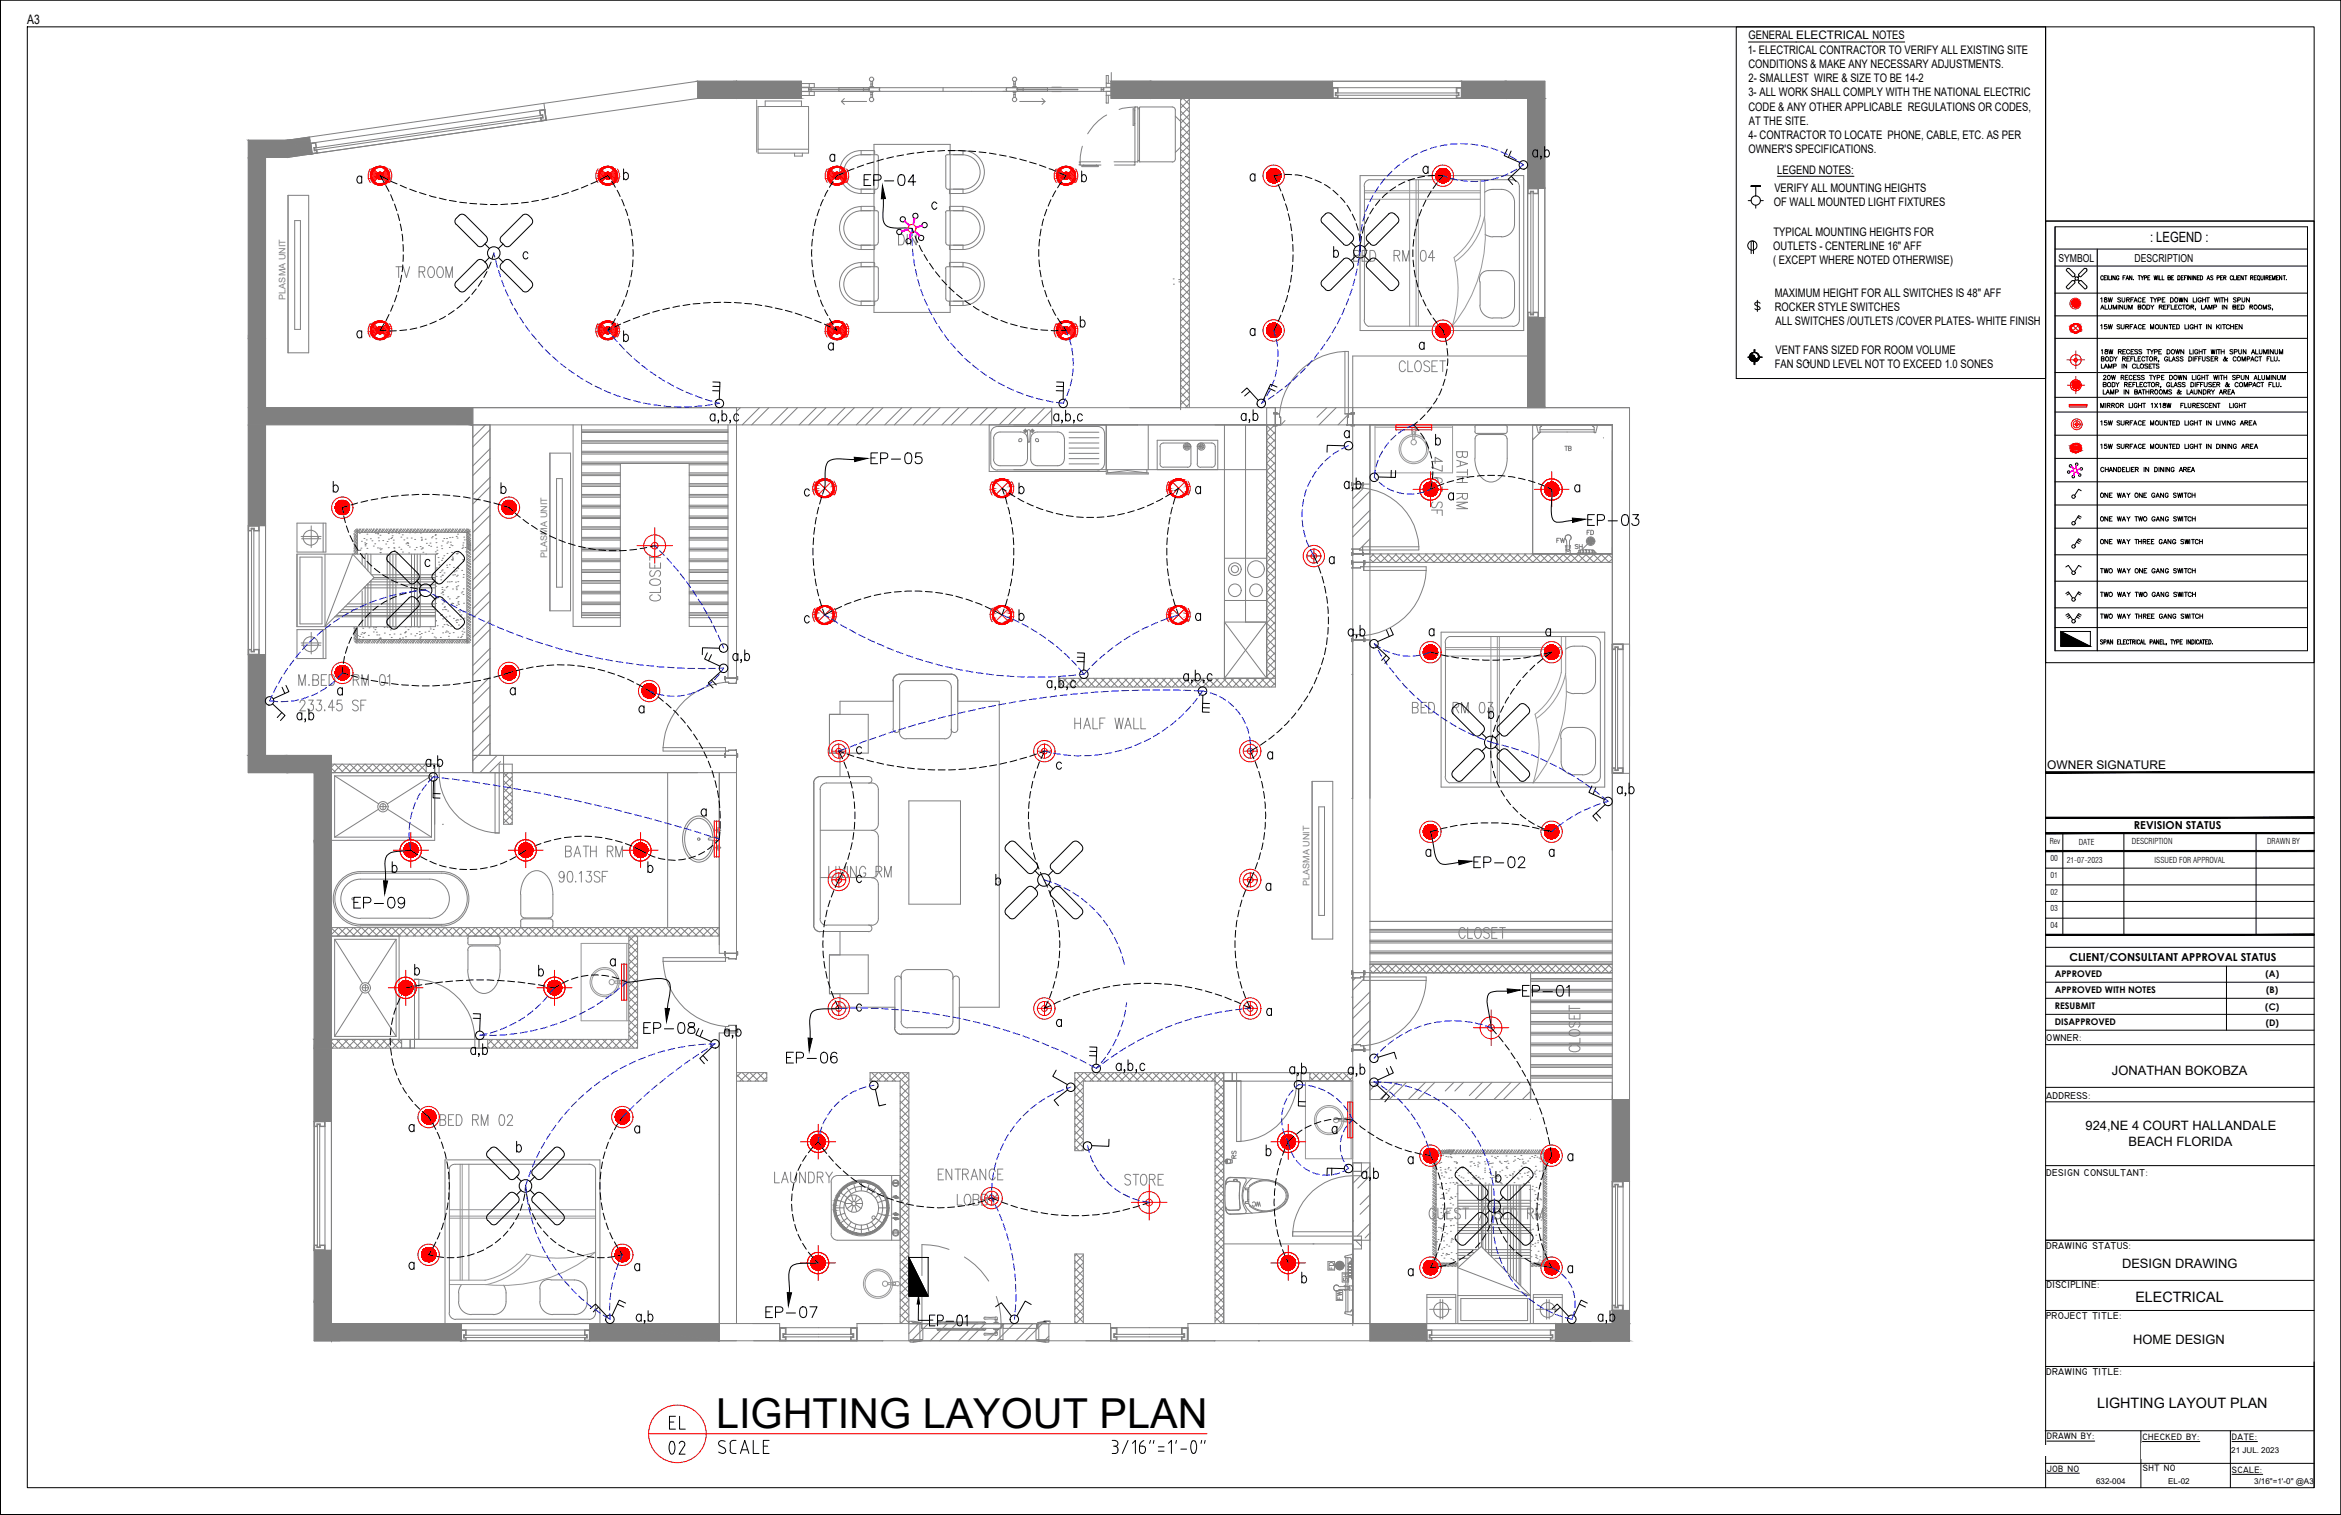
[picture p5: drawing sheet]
<svg xmlns="http://www.w3.org/2000/svg" width="432mm" height="279mm" viewBox="0 0 432 279" stroke-linecap="round" stroke-linejoin="round" font-family="sans-serif">
<defs><g id="words">
<text font-size="7.6" x="132.1" y="263.4">LIGHTING LAYOUT PLAN</text>
<g font-size="2.6">
<text x="396.6" y="44.7">: LEGEND :</text>
<text x="393.9" y="240.1">ELECTRICAL</text>
<text x="386.8" y="259.8">LIGHTING LAYOUT PLAN</text>
</g>
<g font-size="2.4">
<text x="5" y="4.4">A3</text>
<text x="389.6" y="198.3">JONATHAN BOKOBZA</text>
<text x="384.7" y="208.4">924,NE 4 COURT HALLANDALE</text>
<text x="392.6" y="211.3">BEACH FLORIDA</text>
<text x="391.4" y="233.9">DESIGN DRAWING</text>
<text x="393.4" y="247.8">HOME DESIGN</text>
</g>
<g font-size="2.2">
<text x="322.4" y="9.9">1- ELECTRICAL CONTRACTOR TO VERIFY ALL EXISTING SITE</text>
<text x="322.5" y="7.3">GENERAL ELECTRICAL NOTES</text>
<text x="322.5" y="12.5">CONDITIONS &amp; MAKE ANY NECESSARY ADJUSTMENTS.</text>
<text x="322.5" y="17.8">3- ALL WORK SHALL COMPLY WITH THE NATIONAL ELECTRIC</text>
<text x="322.5" y="15.2">2- SMALLEST WIRE &amp; SIZE TO BE 14-2</text>
<text x="322.5" y="20.4">CODE &amp; ANY OTHER APPLICABLE REGULATIONS OR CODES,</text>
<text x="322.6" y="23">AT THE SITE.</text>
<text x="322.5" y="28.3">OWNER'S SPECIFICATIONS.</text>
<text x="322.5" y="25.7">4- CONTRACTOR TO LOCATE PHONE, CABLE, ETC. AS PER</text>
<text x="327.3" y="35.4">VERIFY ALL MOUNTING HEIGHTS</text>
<text x="327.8" y="32">LEGEND NOTES:</text>
<text x="327.2" y="38">OF WALL MOUNTED LIGHT FIXTURES</text>
<text x="327.1" y="46.1">OUTLETS - CENTERLINE 16&quot; AFF</text>
<text x="327.1" y="43.5">TYPICAL MOUNTING HEIGHTS FOR</text>
<text x="327.1" y="48.7">( EXCEPT WHERE NOTED OTHERWISE)</text>
<text x="327.4" y="54.7">MAXIMUM HEIGHT FOR ALL SWITCHES IS 48&quot; AFF</text>
<text x="327.4" y="57.3">ROCKER STYLE SWITCHES</text>
<text x="327.5" y="59.9">ALL SWITCHES /OUTLETS /COVER PLATES- WHITE FINISH</text>
<text x="327.5" y="65.2">VENT FANS SIZED FOR ROOM VOLUME</text>
<text x="327.4" y="67.9">FAN SOUND LEVEL NOT TO EXCEED 1.0 SONES</text>
<text x="377.6" y="141.9">OWNER SIGNATURE</text>
</g>
<g font-size="2">
<text x="379.7" y="48.3">SYMBOL</text>
<text x="393.7" y="48.3">DESCRIPTION</text>
<text x="393.6" y="152.9">REVISION STATUS</text>
<text x="381.7" y="177.2">CLIENT/CONSULTANT APPROVAL STATUS</text>
</g>
<g font-size="1.8">
<text x="377.4" y="192.1">OWNER:</text>
<text x="377.4" y="202.6">ADDRESS:</text>
<text x="377.4" y="216.8">DESIGN CONSULTANT:</text>
<text x="377.4" y="230.3">DRAWING STATUS:</text>
<text x="377.5" y="237.6">DISCIPLINE:</text>
<text x="377.4" y="243.3">PROJECT TITLE:</text>
<text x="377.4" y="253.5">DRAWING TITLE:</text>
</g>
<g font-size="1.7" fill="#808080">
<text x="52.7" y="55.2" transform="rotate(-90 52.7 55.2)">PLASMA UNIT</text>
<text x="100.9" y="102.8" transform="rotate(-90 100.9 102.8)">PLASMA UNIT</text>
<text x="241.5" y="163.4" transform="rotate(-90 241.5 163.4)">PLASMA UNIT</text>
</g>
<g font-size="1.7">
<text x="379" y="183.2">APPROVED WITH NOTES</text>
<text x="379" y="180.3">APPROVED</text>
<text x="417.9" y="180.3">(A)</text>
<text x="418" y="183.2">(B)</text>
<text x="379" y="186.1">RESUBMIT</text>
<text x="379" y="189.1">DISAPPROVED</text>
<text x="417.8" y="186.2">(C)</text>
<text x="417.9" y="189.1">(D)</text>
<text x="377.5" y="265.5">DRAWN BY:</text>
<text x="395.2" y="265.6">CHECKED BY:</text>
<text x="411.7" y="265.6">DATE:</text>
<text x="377.5" y="271.4">JOB NO</text>
<text x="395.3" y="271.3">SHT NO</text>
<text x="411.7" y="271.6">SCALE:</text>
</g>
<g font-size="1.5">
<text x="378.1" y="155.7">Rev</text>
<text x="383.4" y="155.8">DATE</text>
<text x="393.2" y="155.6">DESCRIPTION</text>
<text x="418.2" y="155.7">DRAWN BY</text>
<text x="378.2" y="161.9">01</text>
<text x="378.2" y="158.9">00</text>
<text x="381.2" y="159.1">21-07-2023</text>
<text x="397.4" y="159.1">ISSUED FOR APPROVAL</text>
<text x="378.2" y="165">02</text>
<text x="378.2" y="168">03</text>
<text x="378.2" y="171.1">04</text>
<text x="395" y="268">S.A</text>
<text x="411.6" y="267.9">21 JUL. 2023</text>
<text x="386.6" y="273.8">632-004</text>
<text x="399.9" y="273.8">EL-02</text>
<text x="415.8" y="273.8">3/16&quot;=1'-0&quot; @A3</text>
</g>
</g></defs>
<!-- layer: NEW LAYER -->
<g fill="none" stroke="#808080" stroke-width=".18">
<path d="M139.8 19.6h9.3v8.6h-9.3zM141.1 19.6v-1h6.7v1M147.7 15v3.2M205 15v3.2M209.3 19.8v10M209.4 19.8h-.1M209.4 19.7h.4M209.5 19.7l-2.5 .3-.6 .2M209.8 19.8l.1 10M210.2 19.9v9.9M210.2 19.8l-.1 .1M210.3 19.7h5.9l.5 .3 .1 9.3"/>
<path d="M217.8 18.2v57M219.4 18.2v57M139.8 27.5h9.3M146.6 28.2v.6h1.4v-.6M199.2 29.9l.1 .5h3.8M199.2 30.4h.1M199.2 29.9h.1M199.2 29.8h3.8M199.6 30.5h3v.2h-3zM199.6 27l-.3 1.8-.1 1.3M199.9 30.4v.1M202.2 30.4v.1"/>
<path d="M204.1 21.2a9.1 9.1 0 0 0-3.5 3.5M205.5 29.8h3.8M205.6 30.4h3.7M209 20.1h.2v3h-.2zM209.2 22.8h.1M209.2 20.4h.1M209.2 29.9l.1 .1M209.3 29.8l.1 .1M209.3 30.4h.1M209.3 29.9v.5M209.4 29.8h.4M209.9 20.1h.3"/>
<path d="M209.9 29.6h.3M209.9 29.8l-.1 .1M210.1 29.8l.1 .1M210.3 29.8h5.9M216.8 21.4l1 1M216.8 29.3l-.1 .3-.5 .3M217.8 27.1l-1 1M87.2 75.2h48.6M187 78.4h48.2v-3.2h-1.6v49.9l-7.8-10.4h7.8l-7.8 10.4v-46.7M204 78.4v8.2M211.8 78.4v8.2M229.7 78.4v36.3"/>
<path d="M248.7 76.3h1.1M249.5 78.4h47.9v78.4M272 79.6l.1 .2 .3 .2M272.1 78.7v.8M272.4 78.4l-.3 .2-.1 .2M272.5 79.9h5.1M277.6 78.4h.2l.2 .4-.1 1-.3 .2M282.7 78.4v23.8M187 86.6h46.6M204 87.2h7.8v.2h-7.8zM204.3 86.6v.6l3.6-.4 3.6 .4v-.6M213.4 86.6v-5.4h11.2v5.4"/>
<path d="M214 85.5a.66 .66 0 0 0 .6 .7M214 82.3v3.2M214.6 86.1h4.4M219 81.7a.66 .66 0 0 1 .7 .7v3.1M219 81.7h-4.4a.66 .66 0 0 0-.6 .7M219.7 85.5a.66 .66 0 0 1-.7 .7M220.8 82.4a.66 .66 0 0 1 .7-.7h2a.66 .66 0 0 1 .7 .7v3.1M220.8 85.5a.66 .66 0 0 0 .7 .7M220.9 82.3v3.2M221.5 86.1h2M224.2 85.5a.66 .66 0 0 1-.7 .7M272 84.5a4.4 4.4 0 0 0 2.4 4.3 2.67 2.67 0 0 0 3.1-1.8l.4-1.6 .1-.9"/>
<path d="M272.1 80.9v3.6M272.9 80.1a.78 .78 0 0 0-.8 .8M272.9 80.1h4.3a.78 .78 0 0 1 .8 .8M278 80.9v3.6M225.8 110.7h7.8M225.8 103h7.8M249.5 103.7h47.9M251.3 101.4v1M251.5 103.4v1.1M252.7 102.2h44.7M133.8 138.5v1.1M164.7 134.5a.61 .61 0 0 0 .6 .6 .61 .61 0 0 0 .6-.6"/>
<path d="M164.8 125.5v9M165.9 135.1a1.21 1.21 0 0 0 1.2 1.2M165.9 124.3a1.21 1.21 0 0 0-1.2 1.2M165.9 124.3h9.6a1.21 1.21 0 0 1 1.2 1.2v9a.61 .61 0 0 1-.7 .6 .61 .61 0 0 1-.6-.6M165.9 126.7v8.3M167.1 136.2h7.2M174.3 125.5a1.21 1.21 0 0 1 1.2 1.2v8.4a1.21 1.21 0 0 1-1.2 1.2M174.3 125.5h-7.2a1.21 1.21 0 0 0-1.2 1.2M235.2 125.1h-39.7v1.6h39.7M53 142.5h.1M132.7 142.5v31.7M150.1 144.4v26.2"/>
<path d="M151.3 145.6v23.8M151.3 153.1h9.5M152.5 144.4a1.21 1.21 0 0 0-1.2 1.2M152.5 144.4h8.3M160.2 143.2a.61 .61 0 0 1 .6 .6 .61 .61 0 0 1-.6 .6M160.2 143.2h-8.9a1.21 1.21 0 0 0-1.2 1.2M160.8 144.4a1.21 1.21 0 0 1 1.2 1.2M162 154.3v6.4a1.21 1.21 0 0 1-1.2 1.2 1.21 1.21 0 0 1 1.2 1.2M162 145.6v6.4a1.21 1.21 0 0 1-1.2 1.2 1.13 1.13 0 0 1 1.2 1.1M86.3 173.9v.2l.4 .2M86.3 175.2a.78 .78 0 0 1 .8-.7h4.3a.78 .78 0 0 1 .8 .7M86.3 173.1v.8"/>
<path d="M86.3 175.2v3.6M86.7 172.7l-.4 .2v.2M86.7 174.2h5.2M86.7 172.6h5.2M91.8 172.7l.4 .2v1M92.2 175.2v3.6a4.4 4.4 0 0 1-2.3 4.3 2.67 2.67 0 0 1-3.1-1.8l-.5-1.6v-.9M92.2 173.9l-.2 .3-.2 .1M96 170.7l.2 .4h.2M96.1 164.9v3.6a.78 .78 0 0 0 .8 .8h4.3a.78 .78 0 0 0 .8-.8 11.4 11.4 0 0 0-.5-6 2.57 2.57 0 0 0-3.7-1.6 4.7 4.7 0 0 0-1.8 4.1M96.1 169.9v.8M96.4 169.5l-.3 .2-.1 .2M96.4 169.5h5.2"/>
<path d="M96.4 171.1h5.2M101.6 169.5l.2 .1 .2 .3M102 169.9l-.1 1-.3 .2M133.8 175.5v1.1M150.1 170.6a1.21 1.21 0 0 0 1.2 1.2M151.3 169.4a1.21 1.21 0 0 0 1.2 1.2M151.3 161.8h9.5M151.3 171.8h8.9M152.5 170.6h8.3M160.2 170.6a.61 .61 0 0 1 .6 .6 .61 .61 0 0 1-.6 .6M162 163.1v6.3a1.21 1.21 0 0 1-1.2 1.2M167.4 178.8a1.21 1.21 0 0 0-1.2 1.2"/>
<path d="M167.4 178.8h7.2a1.21 1.21 0 0 1 1.2 1.2v8.3M251.5 179.1v1.1M132.7 190.5v53.6M135.8 197.8h5.6v1.6h-5.6M165 189.5a1.21 1.21 0 0 0 1.2 1.3M165 180.6a.61 .61 0 0 1 .6-.6 .61 .61 0 0 1 .6 .6M165.1 180.6v8.9M166.2 188.4a1.21 1.21 0 0 0 1.2 1.2M166.2 190.7h9.6M166.2 180v8.3M167.4 189.5h7.2M175.7 180.6a.61 .61 0 0 1 .6-.6 .61 .61 0 0 1 .7 .6"/>
<path d="M175.8 188.4a1.21 1.21 0 0 1-1.2 1.2M177 189.5a1.21 1.21 0 0 1-1.3 1.3M177 180.6v8.9M224.1 197.8h-25.9v14.4h1.6v-12.8h24.3M225.7 199.4h3.2M239.2 199.4h10.3M240 197.8h9.5M225.7 229.4h23.8M244.9 232.7h1.3v1.5h-1.3zM246.5 238h1.2v1.8h-1.2zM246.5 233.4h.1h-.1M246.7 232.9l.1 .1-.1 .1-.1-.1-.1 .4 .2 .4"/>
<path d="M246.7 233.8v-.1l.1 .1h-.1l.4 .2M247.1 233.9l.1 .1zM247.1 232.8l.4 .2 .2 .4M247.1 232.7v.2M247.1 232.8v.1M247.1 232.8l-.4 .2M247.1 232.7h.1M247.5 233.7v.1M247.5 232.9v.1l.1-.1M247.5 233.7l.1 .1M247.5 233.8l-.4 .2M247.6 234.7h1.2v1.7h-1.2z"/>
<path d="M247.6 233.3l.1 .1M247.7 233.3l-.1 .1h.1M247.7 233.4l-.2 .4M248.8 234.7h.5M248.8 234.2h.5M248.8 233.6h.5M248.8 233h.5M248.8 234.7h.1M248.8 234.1h.1M248.8 233.6h.1M248.8 233h.1M248.8 235.3h.1"/>
<path d="M249.3 233v2.3h-.5M249.3 234.8h-.5M249.3 234.2h-.5M249.3 233.7h-.5M249.3 233.1h-.5M249.3 235.3h-.5M250 228.7l1.1 1.1M132.7 247.3h.1M166 244.1v-44.7h-5.5v-1.6h7.1v46.3M168.2 243.7l1.7 .2v.2M168.2 243.8h.1M168.2 243.8l-.6-.1v.4h2.3"/>
<path d="M168.3 243.8l1.1 .1M169.4 243.9l.4 .2M169.6 247.3l-1.1 .1M169.7 244.1h.3v.9h.2v2.1h-.5zM169.7 247.2h.4M169.7 247.2l-.1 .1M170 247.2l.1-.1h-2.2v.4l.6-.1M170.1 244.1h14.6v.9h-14.6zM170.1 247.1v.2l-1.7 .2M172.9 243.9l.1-.1 .1 .1M172.9 245.3l.1 .1 .1-.1M172.9 243.9l-.1 .2h.7"/>
<path d="M173 245.3h8.6M173 243.8h8.6M173.1 243.9l.1 .1M173.2 245.2l-.1 .1M173.2 245.2h8.2M173.2 244h8.2M173.4 244l.1 .1M173.4 245.2l.1-.2h-.7l.1 .2M174.2 244.1l.2-.1 .1 .1M174.3 245.1l-.1-.1h.5l-.1 .1M174.3 244.1h-.1h.5M174.5 244.1h5.6"/>
<path d="M174.6 244.1l.1 .1M180 245l.1 .1M180 245h.4a.19 .19 0 0 1-.1 .2 .19 .19 0 0 1-.2-.1M180.1 244.1l-.1 .1M180.1 245.1h.1M180.1 244.1h.1M180.1 245.1h-5.6l-.2 .1-.1-.1M180.3 244.1h.1h-.4M180.3 244.1l-.1-.1-.1 .1M181.1 245.1l.2 .1M181.2 245.1l.7-.1-.2 .2M181.3 244l-.2 .1"/>
<path d="M181.4 245.2l.1 .1M181.5 243.9l.1-.1 .1 .1M181.5 245.3l.1 .1 .1-.1M181.5 243.9l-.1 .1M181.7 243.9l.2 .2h-.7M183.3 245.1l.1 .1M183.3 244.1h.1M183.3 245v.1M183.4 244l-.1 .1M183.4 245.2h.7M183.4 244h.7M183.5 243l-1.8-.1-.2 .2 .2 .2h1.8"/>
<path d="M183.5 245.9h-1.9l-.1 .2 .2 .2M183.5 246.2h.1M183.5 243.4v.5M183.5 245.3v.5M183.6 246.2h-1.9M183.6 243.2v.2h.3v-.2M183.6 244h.3M183.6 245.2h.3M183.6 245.8l.3-.1v.2M183.6 242.9h.3l.1 .2-.1 .2h-.3M183.6 245.9h.3l.1 .2-.1 .1-.3 .1M183.9 243.4v.5"/>
<path d="M183.9 245.3v.5M184.1 244l.1 .1M184.2 245l-.1 .2M184.2 244.1h.1M184.7 244.1h.3v3h-.6v-2.1h.3zM185 244.1h6.3v.9h-6.3zM191.2 247.1h2.3v.4h-.7M191.2 247.2v-.1v.2l1.7 .2M191.3 245v-.9v.9M191.3 247.2h.3M191.3 244.1h.3v3h-.5v-2.1h.2zM191.6 247.2l.1 .1"/>
<path d="M191.7 247.3l1 .1M191.9 244l-.5 .1M191.9 243.9l-.1 .1M192.7 247.4l.1 .1M193 243.8l-1.1 .1M193 243.8h-.1M193 243.8l.7-.1v.4h-2.3M193.1 243.7l-1.7 .2v.2M198.2 244.1v-12.8h1.6v12.8M232.3 247.3h.1"/>
<circle cx="218.9" cy="82.4" r=".44"/>
<circle cx="218.9" cy="82.4" r=".66"/>
<circle cx="218.9" cy="82.4" r=".28"/>
<circle cx="218.9" cy="82.4" r=".11"/>
<circle cx="221.6" cy="82.4" r=".11"/>
<circle cx="221.6" cy="82.4" r=".28"/>
<circle cx="221.6" cy="82.4" r=".66"/>
<circle cx="221.6" cy="82.4" r=".44"/>
<circle cx="227.8" cy="105" r="1.16"/>
<circle cx="227.8" cy="108.9" r="1.16"/>
<circle cx="227.8" cy="105" r=".66"/>
<circle cx="231.7" cy="105" r="1.55"/>
<circle cx="231.7" cy="108.9" r="1.16"/>
<circle cx="246.6" cy="233.4" r=".06"/>
<circle cx="246.7" cy="233.5" r=".06"/>
<circle cx="246.7" cy="233.2" r=".06"/>
<circle cx="246.9" cy="233.4" r=".06"/>
<circle cx="247" cy="233.2" r=".06"/>
<circle cx="247" cy="233.6" r=".06"/>
<circle cx="247" cy="233.8" r=".06"/>
<circle cx="247" cy="233" r=".06"/>
<circle cx="247.1" cy="233.4" r=".78"/>
<circle cx="247.1" cy="233.6" r=".06"/>
<circle cx="247.1" cy="232.9" r=".06"/>
<circle cx="247.1" cy="233.4" r=".06"/>
<circle cx="247.1" cy="233.2" r=".06"/>
<circle cx="247.2" cy="233.8" r=".06"/>
<circle cx="247.2" cy="233" r=".06"/>
<circle cx="247.3" cy="233.2" r=".06"/>
<circle cx="247.3" cy="233.6" r=".06"/>
<circle cx="247.3" cy="233.4" r=".06"/>
<circle cx="247.5" cy="233.2" r=".06"/>
<circle cx="247.5" cy="233.5" r=".06"/>
<circle cx="247.7" cy="233.4" r=".06"/>
</g>
<!-- layer: WALL -->
<g fill="#808080" stroke="#808080" stroke-width=".18">
<path d="M252.7 244.1h10.4v3.2z"/>
<path d="M286.9 247.3h6.5z"/>
<path d="M286.9 247.3h13.7z"/>
<path d="M53 25.9l4.1-.6 .1 .6z"/>
<path d="M53 25.9h4.2l.3 2.5z"/>
<path d="M205 15v3.2z"/>
<path d="M108.8 244.1h23.9z"/>
<path d="M108.8 244.1h23.9v3.2z"/>
<path d="M297.4 202.8l3.2 15.1v-15.1zM297.4 202.8l3.2 15.1h-3.2z"/>
<path d="M297.4 241.7l3.2 2.4v-2.4zM297.4 241.7l3.2 2.4h-3.2z"/>
<path d="M252.7 247.3h10.4zM252.7 244.1l10.4 3.2h-10.4z"/>
<path d="M286.9 244.1l6.5 3.2v-3.2zM286.9 244.1l6.5 3.2h-6.5zM286.9 247.3h6.5z"/>
<path d="M297.4 241.7l3.2 2.4v-2.4zM297.4 241.7l3.2 2.4h-3.2z"/>
<path d="M286.9 244.1l13.7 3.2v-3.2zM286.9 244.1l13.7 3.2h-13.7zM286.9 247.3h13.7z"/>
<path d="M45.8 75.2l41.4 3.2v-3.2zM45.8 75.2l41.4 3.2h-41.4z"/>
<path d="M45.8 78.4l3.2 18.5v-18.5zM45.8 78.4l3.2 18.5h-3.2z"/>
<path d="M45.8 120.7l3.2 18.6v-18.6zM45.8 120.7l3.2 18.6h-3.2z"/>
<path d="M58 230.6l3.1 9.5v-9.5zM58 230.6l3.1 9.5h-3.1z"/>
<path d="M58 191.7l3.1 1.6v-1.6zM58 191.7l3.1 1.6h-3.1z"/>
<path d="M58 193.3l3.1 13.5v-13.5zM58 193.3l3.1 13.5h-3.1z"/>
<path d="M45.8 139.3l7.2 3.2v-3.2zM45.8 139.3l7.2 3.2h-7.2z"/>
<path d="M281.8 18.2l3.1 16.6v-16.6zM281.8 18.2l3.1 16.6h-3.1z"/>
<path d="M281.8 58.5l3.1 16.7v-16.7zM281.8 58.5l3.1 16.7h-3.1z"/>
<path d="M277.8 15l7.1 3.2v-3.2zM277.8 15l7.1 3.2h-7.1z"/>
<path d="M45.8 25.9l7.2 3.1v-3.1zM45.8 25.9l7.2 3.1h-7.2z"/>
<path d="M53 25.9v2.5h4.5zM53 28.4h4.5l-4.5 .6z"/>
<path d="M45.8 29.1l3.2 33.3v-33.3zM45.8 29.1l3.2 33.3h-3.2z"/>
<path d="M45.8 62.4l3.2 12.8v-12.8zM45.8 62.4l3.2 12.8h-3.2z"/>
<path d="M128.7 15l7.1 3.2v-3.2zM128.7 15l7.1 3.2h-7.1z"/>
<path d="M269.6 15l8.2 3.2v-3.2zM269.6 15l8.2 3.2h-8.2z"/>
<path d="M212.1 15l33.7 3.2v-3.2zM212.1 15l33.7 3.2h-33.7z"/>
<path d="M135.8 15l11.9 3.2v-3.2zM135.8 15l11.9 3.2h-11.9z"/>
<path d="M61.1 244.1l24 3.2v-3.2zM61.1 244.1l24 3.2h-24z"/>
<path d="M108.8 247.3h23.9zM108.8 244.1l23.9 3.2h-23.9z"/>
<path d="M58 142.5l3.1 12.5v-12.5zM58 142.5l3.1 12.5h-3.1z"/>
<path d="M58 155l3.1 36.7v-36.7zM58 155l3.1 36.7h-3.1z"/>
<path d="M58 240.1l3.1 7.2v-7.2zM58 240.1l3.1 7.2h-3.1z"/>
<path d="M205 15l7.1 3.2v-3.2zM205 15l7.1 3.2h-7.1z"/>
<path d="M53 139.3l8.1 3.2v-3.2zM53 139.3l8.1 3.2h-8.1z"/>
</g>
<!-- layer: NEW walls -->
<g fill="none" stroke="#808080" stroke-width=".18">
<path d="M100.3 19l.5 3.2M128.7 15h7.1v3.2h-7.1zM205 13.4v4.8h7.1v-3.2h-7.1M217.8 19.1l1.6 1.6M218.1 18.2l-.3 .3M218.2 18.2l1.2 1.1M219.4 18.3l-1.6 1.6M219.4 19.7l-1.6 1.6M277.8 15h7.1v3.2h-7.1zM45.8 25.9h7.2v3.1h-7.2zM217.8 38.7l1.6 1.6M217.8 37.3l1.6 1.6"/>
<path d="M217.8 35.9l1.6 1.6M217.8 34.5l1.6 1.6M217.8 33.1l1.6 1.6M217.8 31.7l1.6 1.6M217.8 30.3l1.6 1.6M217.8 28.9l1.6 1.6M217.8 27.5l1.6 1.6M217.8 26.1l1.6 1.6M217.8 24.7l1.6 1.6M217.8 23.3l1.6 1.6M217.8 21.9l1.6 1.6M217.8 20.5l1.6 1.6"/>
<path d="M219.4 21.1l-1.6 1.6M219.4 22.6l-1.6 1.5M219.4 24l-1.6 1.5M219.4 25.4l-1.6 1.5M219.4 26.8l-1.6 1.5M219.4 28.2l-1.6 1.6M219.4 29.5l-1.6 1.7M219.4 30.9l-1.6 1.7M219.4 32.4l-1.6 1.6M219.4 33.8l-1.6 1.5M219.4 35.2l-1.6 1.5M219.4 36.6l-1.6 1.5"/>
<path d="M219.4 38l-1.6 1.6M219.4 39.4l-1.6 1.6M216.6 51.4h.1M216.6 52.4h.1M217.6 51.6h.1M217.6 52h.1M217.8 59.8l1.6 1.6M217.8 58.4l1.6 1.5M217.8 57l1.6 1.5M217.8 55.6l1.6 1.5M217.8 54.2l1.6 1.6M217.8 52.7l1.6 1.7"/>
<path d="M217.8 51.4l1.6 1.6M217.8 50l1.6 1.6M217.8 48.6l1.6 1.5M217.8 47.2l1.6 1.5M217.8 45.8l1.6 1.5M217.8 44.4l1.6 1.5M217.8 42.9l1.6 1.6M217.8 41.5l1.6 1.6M217.8 40.1l1.6 1.6M219.4 40.8l-1.6 1.6M219.4 42.2l-1.6 1.6M219.4 43.6l-1.6 1.6"/>
<path d="M219.4 45l-1.6 1.6M219.4 46.4l-1.6 1.6M219.4 47.8l-1.6 1.6M219.4 49.2l-1.6 1.6M219.4 50.6l-1.6 1.6M219.4 52l-1.6 1.6M219.4 53.4l-1.6 1.6M219.4 54.8l-1.6 1.6M219.4 56.2l-1.6 1.6M219.4 57.6l-1.6 1.6M219.4 59l-1.6 1.6M87.2 78.4h210.2v124.4"/>
<path d="M89.5 78.4l-2.3 2.3M90.4 79.2l-3.2 3.2M90.4 78.4v60.9M107.3 79.8h27M107.3 79.5h27M107.3 79.3h27M135.8 75.2v3.2M136.6 75.2l-.8 .7M140.1 75.2l-3.2 3.2M141.8 75.2l-3.2 3.2M145.3 75.2l-3.1 3.2M147.1 75.2l-3.2 3.2"/>
<path d="M150.6 75.2l-3.2 3.2M152.4 75.2l-3.2 3.2M155.9 75.2l-3.2 3.2M157.6 75.2l-3.2 3.2M161.1 75.2l-3.2 3.2M162.9 75.2l-3.2 3.2M166.4 75.2l-3.2 3.2M168.1 75.2l-3.1 3.2M171.7 75.2l-3.2 3.2M173.4 75.2l-3.2 3.2M176.9 75.2l-3.2 3.2M178.6 75.2l-3.1 3.2"/>
<path d="M182.2 75.2l-3.2 3.2M182.5 78.4v8.6h21.5v-8.6M182.8 79.8v5.7a1.21 1.21 0 0 0 1.2 1.2M183.9 75.2l-3.1 3.2M184 78.7a1.21 1.21 0 0 0-1.2 1.2M184 78.7h18.5M184.5 79.7a1.21 1.21 0 0 0-1.2 1.2M184.5 79.7h3.8a1.21 1.21 0 0 1 1.2 1.2M187.5 75.2l-3.2 3.2M188.8 79.5h.6M189.1 79.1v.7M189.2 75.2l-3.2 3.2"/>
<path d="M189.5 79.5l.2 1.9M189.5 79.6a.28 .28 0 0 1 .3-.4 .28 .28 0 0 1 .2 .4M190 79.5l-.1 1.9M190.1 79.5h.7M190.4 79.1v.7M191.3 79.7a1.21 1.21 0 0 0-1.2 1.2M191.3 79.7h3.8a1.21 1.21 0 0 1 1.2 1.2M192.7 75.2l-3.2 3.2M194 75.6l-2.7 2.8M194 75.2v3.2M197.2 79.7h5.5M202.5 78.7a1.21 1.21 0 0 1 1.2 1.2"/>
<path d="M203.8 79.8v5.7M217.8 73.8l1.3 1.4M217.8 72.4l1.6 1.6M217.8 71l1.6 1.6M217.8 69.6l1.6 1.6M217.8 68.2l1.6 1.6M217.8 66.8l1.6 1.6M217.8 65.4l1.6 1.6M217.8 64l1.6 1.6M217.8 62.6l1.6 1.6M217.8 61.2l1.6 1.6M217.8 66.5v9.1"/>
<path d="M219.4 60.4l-1.6 1.6M219.4 61.8l-1.6 1.6M219.4 63.2l-1.6 1.6M219.4 64.6l-1.6 1.6M219.4 66l-1.6 1.6M219.4 67.4l-1.6 1.6M219.4 68.8l-1.6 1.6M219.4 70.2l-1.6 1.6M219.4 71.6l-1.6 1.6M219.4 73.1l-1.6 1.5M219.4 74.5l-.7 .7M233.6 78.4l1.6 1.7"/>
<path d="M233.7 78.4h-.1M235 78.5l-1.4 1.3 1.6 1.6M235.1 78.5l.1 .2M235.2 79.6l-1.6 1.6M235.2 75.2v3.2M237 77.6l-.7 .8M244.7 75.2l-1.8 1.8M246.5 75.2l-3.2 3.2M248.7 76.4l-1.9 2M252.7 78.4v168.9h-120v-56.8h3.1v53.6M281.8 75.2v-9.5h-32.3v178.8M90.4 82.8l-3.2 3.1"/>
<path d="M90.4 88.1l-3.2 3.1M90.4 93.3l-3.2 3.2M90.4 98.6l-3.2 3.1M90.4 84.5l-3.2 3.2M90.4 89.8l-3.2 3.2M90.4 95l-3.2 3.2M107.3 81.7h27M107.3 83.7h27M107.3 85.7h7.1M107.3 87.7h7.1M107.3 89.7h7.1M107.3 91.7h7.1"/>
<path d="M107.3 93.7h7.1M107.3 95.6h7.1M107.3 97.6h7.1M107.3 99.6h7.1M107.3 81.5h27M107.3 83.5h27M107.3 85.5h27M107.3 87.5h7.1M107.3 89.5h7.1M107.3 91.4h7.1M107.3 93.4h7.1M107.3 95.4h7.1"/>
<path d="M107.3 97.4h7.1M107.3 99.4h7.1M107.3 81.3h27M107.3 83.2h27M107.3 85.2h27M107.3 87.2h7.1M107.3 89.2h7.1M107.3 91.2h7.1M107.3 93.2h7.1M107.3 95.2h7.1M107.3 97.2h7.1M107.3 99.1h7.1"/>
<path d="M127.1 85.7h7.2M127.1 87.7h7.2M127.1 89.7h7.2M127.1 91.7h7.2M127.1 93.7h7.2M127.1 95.6h7.2M127.1 97.6h7.2M127.1 99.6h7.2M127.1 87.5h7.2M127.1 89.5h7.2M127.1 91.4h7.2M127.1 93.4h7.2"/>
<path d="M127.1 95.4h7.2M127.1 97.4h7.2M127.1 99.4h7.2M127.1 87.2h7.2M127.1 89.2h7.2M127.1 91.2h7.2M127.1 93.2h7.2M127.1 95.2h7.2M127.1 97.2h7.2M127.1 99.1h7.2M183.3 84.7a1.21 1.21 0 0 0 1.2 1.2M183.3 80.9v3.8"/>
<path d="M184 86.7h18.5M189.5 84.7a1.21 1.21 0 0 1-1.2 1.2h-3.8M189.5 80.9v3.8M189.6 81.4l.1 .1M189.9 81.4l-.2 .1M190.1 80.9v3.8M190.1 84.7a1.21 1.21 0 0 0 1.2 1.2M196.3 84.7a1.21 1.21 0 0 1-1.2 1.2h-3.8M196.3 80.9v3.8M197.2 82.6h5.5M197.2 85.6h5.5M197.2 83.6h5.5"/>
<path d="M197.2 84.6h5.5M197.2 81.7h5.5M197.2 80.7h5.5M203.7 85.5a1.21 1.21 0 0 1-1.2 1.2M233.6 86.9l1.6 1.6M233.6 99.5l1.6 1.6M233.6 98.1l1.6 1.6M233.6 96.7l1.6 1.6M233.6 95.3l1.6 1.6M233.6 93.9l1.6 1.6M233.6 92.5l1.6 1.6M233.6 91.1l1.6 1.6"/>
<path d="M233.6 89.7l1.6 1.6M233.6 88.3l1.6 1.6M233.6 85.5l1.6 1.6M233.6 84.1l1.6 1.5M233.6 82.7l1.6 1.5M233.6 81.3l1.6 1.5M235.2 81l-1.6 1.6M235.2 82.4l-1.6 1.6M235.2 83.8l-1.6 1.6M235.2 85.3l-1.6 1.5M235.2 86.7l-1.6 1.5M235.2 88.1l-1.6 1.5"/>
<path d="M235.2 89.5l-1.6 1.5M235.2 90.8l-1.6 1.7M235.2 92.2l-1.6 1.7M235.2 93.6l-1.6 1.6M235.2 95.1l-1.6 1.5M235.2 96.5l-1.6 1.5M235.2 97.9l-1.6 1.5M235.2 99.3l-1.6 1.5M249.5 89.3h3.2M251.5 90l-2 2M252.7 95.8l-3.2 3.2M252.7 94.1l-3.2 3.2"/>
<path d="M252.7 99.4l-1.9 1.9M252.7 90.6l-3.2 3.2M90.4 103.8l-3.2 3.2M90.4 109.1l-3.2 3.2M90.4 114.3l-3.2 3.2M90.4 119.6l-3.2 3.2M90.4 100.3l-3.2 3.2M90.4 105.6l-3.2 3.2M90.4 110.8l-3.2 3.2M90.4 116.1l-3.2 3.2M107.3 101.6h7.1M107.3 103.6h7.1"/>
<path d="M107.3 105.6h7.1M107.3 107.6h7.1M107.3 109.5h7.1M107.3 111.5h7.1M107.3 113.5h7.1M107.3 101.3h7.1M107.3 103.3h7.1M107.3 105.3h7.1M107.3 107.3h7.1M107.3 109.3h7.1M107.3 111.3h7.1M107.3 113.2h7.1"/>
<path d="M107.3 101.1h7.1M107.3 103.1h7.1M107.3 105.1h7.1M107.3 107.1h7.1M107.3 109.1h7.1M107.3 111h7.1M107.3 113h7.1M127.1 101.6h7.2M127.1 103.6h7.2M127.1 105.6h7.2M127.1 107.6h7.2M127.1 109.5h7.2"/>
<path d="M127.1 111.5h7.2M127.1 113.5h7.2M127.1 101.3h7.2M127.1 103.3h7.2M127.1 105.3h7.2M127.1 107.3h7.2M127.1 109.3h7.2M127.1 111.3h7.2M127.1 113.2h7.2M127.1 101.1h7.2M127.1 103.1h7.2M127.1 105.1h7.2"/>
<path d="M127.1 107.1h7.2M127.1 109.1h7.2M127.1 111h7.2M127.1 113h7.2M233.6 119.1l1.6 1.6M233.6 117.7l1.6 1.6M233.6 116.3l1.6 1.6M233.6 113.5l1.6 1.6M233.6 112.1l1.6 1.6M233.6 110.7l1.6 1.6M233.6 109.3l1.6 1.6M233.6 107.9l1.6 1.6"/>
<path d="M233.6 106.5l1.6 1.6M233.6 103.7l1.6 1.6M233.6 102.3l1.6 1.6M233.6 100.9l1.6 1.6M235.2 100.7l-1.6 1.6M235.2 102.1l-1.6 1.6M235.2 103.5l-1.6 1.6 1.6 1.6M235.2 104.9l-1.6 1.6M235.2 106.3l-1.6 1.6M235.2 107.7l-1.6 1.6M235.2 109.1l-1.6 1.6M235.2 110.5l-1.6 1.6"/>
<path d="M235.2 111.9l-1.6 1.6M235.2 113.3l-1.6 1.6 1.6 1.6M235.2 114.7l-1.6 1.6M235.2 116.1l-1.6 1.6M235.2 117.5l-1.6 1.6M235.2 118.9l-1.6 1.6M249.5 118h.1M249.5 102.2h3.2M249.5 118h3.2M249.5 103.7h3.2M252.7 103.1l.6 .6M253.1 102.2l1.6 1.5"/>
<path d="M253.4 102.2l-.7 .7M254.6 102.2l1.5 1.5M254.8 102.2l-1.6 1.5M255.9 102.2l1.6 1.5M256.2 102.2l-1.6 1.5M257.3 102.2l1.6 1.5M257.6 102.2l-1.6 1.5M258.7 102.2l1.6 1.5M259 102.2l-1.6 1.5M260.1 102.2l1.6 1.5M260.4 102.2l-1.6 1.5M261.5 102.2l1.6 1.5"/>
<path d="M261.8 102.2l-1.6 1.5M262.9 102.2l1.6 1.5M263.2 102.2l-1.6 1.5M264.4 102.2l1.5 1.5M264.6 102.2l-1.6 1.5M265.8 102.2l1.5 1.5M266 102.2l-1.5 1.5M267.2 102.2l1.5 1.5M267.4 102.2l-1.5 1.5M268.6 102.2l1.5 1.5M268.8 102.2l-1.5 1.5M270 102.2l1.6 1.5"/>
<path d="M270.3 102.2l-1.7 1.5M271.4 102.2l1.6 1.5M271.7 102.2l-1.7 1.5M272.8 102.2l1.6 1.5M273.1 102.2l-1.7 1.5M274.2 102.2l1.6 1.5M274.4 102.2l-1.6 1.5M275.6 102.2l1.6 1.5M275.8 102.2l-1.5 1.5M277 102.2l1.6 1.5M277.2 102.2l-1.5 1.5M278.4 102.2l1.6 1.5"/>
<path d="M278.6 102.2l-1.5 1.5M279.8 102.2l1.6 1.5M280.1 102.2l-1.6 1.5M281.2 102.2l1.6 1.5M281.5 102.2l-1.6 1.5M282.6 102.2l1.6 1.5M282.7 102.2h14.7M282.9 102.2l-1.6 1.5M284 102.2l1.6 1.5M284.3 102.2l-1.6 1.5M285.4 102.2l1.6 1.5M285.7 102.2l-1.6 1.5"/>
<path d="M286.8 102.2l1.6 1.5M287.1 102.2l-1.6 1.5M288.2 102.2l1.6 1.5M288.5 102.2l-1.6 1.5M289.6 102.2l1.6 1.5M289.9 102.2l-1.6 1.5M291 102.2l1.6 1.5M291.3 102.2l-1.6 1.5M292.4 102.2l1.6 1.5M292.7 102.2l-1.6 1.5M293.8 102.2l1.6 1.5M294.1 102.2l-1.6 1.5"/>
<path d="M295.2 102.2l1.6 1.5M295.5 102.2l-1.6 1.5M296.6 102.2l.8 .7M296.9 102.2l-1.6 1.5M297.4 103.1l-.7 .6M45.8 139.3h7.2v3.2h-7.2zM87.2 139.3h48.6v36.5M90.4 124.8l-3.2 3.2M90.4 137.1l-3.2 3.2M90.4 130.1l-3.2 3.2M90.4 135.4l-3.2 3.2M90.4 121.4l-3.2 3.1"/>
<path d="M90.4 126.6l-3.2 3.2M90.4 131.9l-3.2 3.1M91.7 139.3l-3.2 3.2M92.9 139.3v3.2M195.5 125.9l.8 .8M196.1 125.1l1.6 1.6M196.8 125.1l-1.3 1.2M197.5 125.1l1.6 1.6M198.2 125.1l-1.6 1.6M198.9 125.1l1.6 1.6M199.6 125.1l-1.6 1.6M200.3 125.1l1.6 1.6"/>
<path d="M201 125.1l-1.6 1.6M201.7 125.1l1.6 1.6M202.4 125.1l-1.6 1.6M203.1 125.1l1.6 1.6M203.8 125.1l-1.6 1.6M204.5 125.1l1.6 1.6M205.2 125.1l-1.6 1.6M206 125.1l1.5 1.6M206.6 125.1l-1.6 1.6M207.3 125.1l1.6 1.6M208 125.1l-1.6 1.6M208.7 125.1l1.6 1.6"/>
<path d="M209.4 125.1l-1.6 1.6M210.1 125.1l1.6 1.6M210.8 125.1l-1.6 1.6M211.5 125.1l1.6 1.6M212.2 125.1l-1.6 1.6M212.9 125.1l1.6 1.6M213.6 125.1l-1.6 1.6M214.3 125.1l1.6 1.6M215 125.1l-1.6 1.6M215.8 125.1l1.5 1.6M216.4 125.1l-1.6 1.6M217.2 125.1l1.5 1.6"/>
<path d="M217.8 125.1l-1.6 1.6M218.6 125.1l1.5 1.6M219.2 125.1l-1.6 1.6M220 125.1l1.5 1.6M220.6 125.1l-1.6 1.6M221.4 125.1l1.6 1.6M222 125.1l-1.6 1.6M222.8 125.1l1.6 1.6M223.4 125.1l-1.6 1.6M224.2 125.1l1.6 1.6M224.8 125.1l-1.6 1.6M225.6 125.1l1.6 1.6"/>
<path d="M226.2 125.1l-1.6 1.6M227 125.1l1.6 1.6M227.6 125.1l-1.5 1.6M228.4 125.1l1.6 1.6M229 125.1l-1.5 1.6M229.8 125.1l1.6 1.6M230.4 125.1l-1.5 1.6M231.2 125.1l1.6 1.6M231.8 125.1l-1.5 1.6M232.6 125.1l1.6 1.6M233.3 125.1l-1.7 1.6M233.6 123.4l1.6 1.5"/>
<path d="M233.6 122l1.6 1.5M233.6 120.6l1.6 1.5M235.2 120.3l-1.6 1.6M235.2 121.7l-1.6 1.6M235.2 123.1l-1.6 1.6 1.6 1.6M235.2 124.5l-2.2 2.2M235.2 125.9l-.8 .8M249.5 124.4h.1M61.1 141.7l.9 .8M61.7 140.9l-.6 .6M61.8 140.9l1.6 1.6M63.1 140.9l-1.6 1.6"/>
<path d="M63.2 140.9l1.6 1.6M64.5 140.9l-1.6 1.6M64.6 140.9l1.6 1.6M65.9 140.9l-1.6 1.6M66 140.9l1.6 1.6M67.3 140.9l-1.6 1.6M67.4 140.9l1.6 1.6M68.7 140.9l-1.6 1.6M68.8 140.9l1.6 1.6M70.1 140.9l-1.6 1.6M70.2 140.9l1.6 1.6M71.5 140.9l-1.6 1.6"/>
<path d="M71.6 140.9l1.6 1.6M72.9 140.9l-1.6 1.6M73 140.9l1.6 1.6M74.3 140.9l-1.6 1.6M74.4 140.9l1.6 1.6M75.7 140.9l-1.6 1.6M75.8 140.9l1.6 1.6M77.1 140.9l-1.6 1.6M77.2 140.9l1.4 1.4M78.5 140.9l-1.6 1.6M78.6 142.2l-.3 .3M80.2 142.5v9.5"/>
<path d="M81.8 152h.1M92.3 140.5l-2 2M92.9 151l1 1M92.9 149.6l1.6 1.6M92.9 148.2l1.6 1.5M92.9 146.8l1.6 1.5M92.9 145.4l1.6 1.5M92.9 144l1.6 1.5M92.9 142.5l1.6 1.6M93.8 142.5l-.9 .9M94.2 142.5l.3 .2M94.5 143.2l-1.6 1.6"/>
<path d="M94.5 144.6l-1.6 1.6M94.5 146l-1.6 1.6M94.5 147.4l-1.6 1.6M94.5 148.8l-1.6 1.6M94.5 150.2l-1.6 1.6M94.5 151.6l-.4 .4M132.7 142.5v33.3h3.4M135.8 142.5h-48.6v-67.3h213.4v127.6h-47.9M249.5 147.2h.1M61.1 163.1h.1M61.1 171.1v1.5M61.1 172.6h.2"/>
<path d="M61.1 171.2l1.6 1.4M62.4 171.1l-1.3 1.2M62.5 171.1l1.6 1.5M63.8 171.1l-1.6 1.5M63.9 171.1l1.5 1.5M65.2 171.1l-1.6 1.5M65.3 171.1l1.5 1.5M66.6 171.1l-1.6 1.5M66.7 171.1l1.6 1.5M68 171.1l-1.6 1.5M68.1 171.1l1.6 1.5M69.4 171.1l-1.6 1.5"/>
<path d="M69.5 171.1l1.6 1.5M70.8 171.1l-1.6 1.5M70.9 171.1l1.6 1.5M72.2 171.1l-1.6 1.5M72.3 171.1l1.6 1.5M73.6 171.1l-1.6 1.5M73.7 171.1l1.6 1.5M75 171.1l-1.6 1.5M75.1 171.1l1.6 1.5M76.4 171.1l-1.6 1.5M76.5 171.1l1.6 1.5M77.6 172.6l1.6-1.5 1.7 1.5"/>
<path d="M77.8 171.1l-1.6 1.5M77.9 171.1l1.6 1.5M80.6 171.1l-1.6 1.5M80.7 171.1l1.6 1.5M82 171.1l-1.6 1.5M82.1 171.1l1.6 1.5M83.4 171.1l-1.6 1.5M83.5 171.1l1.6 1.5M84.8 171.1l-1.5 1.5M84.9 171.1l1.6 1.5M86.2 171.1l-1.5 1.5M86.3 171.1l1.6 1.5"/>
<path d="M87.5 172.6l1.6-1.5 1.6 1.5M87.6 171.1l-1.5 1.5M87.7 171.1l1.6 1.5M90.5 171.1l-1.6 1.5M90.6 171.1l1.5 1.5M91.9 171.1l-1.6 1.5M91.9 171.1l1.6 1.5M93.3 171.1l-1.6 1.5M93.3 171.1l1.6 1.5M94.7 171.1l-1.6 1.5M94.7 171.1l1.6 1.5M96.1 171.1l-1.6 1.5"/>
<path d="M96.1 171.1l1.6 1.5M97.3 172.6l1.6-1.5 1.6 1.5M97.5 171.1l-1.6 1.5M97.5 171.1l1.6 1.5M100.3 171.1l-1.6 1.5M100.4 171.1l1.5 1.5M101.7 171.1l-1.6 1.5M101.8 171.1l1.5 1.5M103.1 171.1l-1.6 1.5M103.2 171.1l1.5 1.5M104.5 171.1l-1.6 1.5M104.6 171.1l1.5 1.5"/>
<path d="M105.9 171.1l-1.6 1.5M106 171.1l1.6 1.5M107.1 172.6l1.6-1.5 1.7 1.5M107.3 171.1l-1.6 1.5M107.4 171.1l1.6 1.5M110.1 171.1l-1.6 1.5M110.2 171.1l1.6 1.5M111.5 171.1l-1.6 1.5M111.6 171.1l1.6 1.5M112.9 171.1l-1.6 1.5M113 171.1l1.6 1.5M114.3 171.1l-1.6 1.5"/>
<path d="M114.4 171.1l1.6 1.5M115.7 171.1l-1.6 1.5M115.8 171.1l1.8 1.8M116 179.7l1.6 1.6M116 178.3l1.6 1.6M116 176.9l1.6 1.6M116 175.5l1.6 1.6M116 174.1l1.6 1.6M116 172.7l1.6 1.6M117.1 171.1l-1.6 1.5M117.2 171.1l1.6 1.5M117.6 173.4l-1.6 1.6"/>
<path d="M117.6 174.8l-1.6 1.6M117.6 176.2l-1.6 1.6M117.6 177.6l-1.6 1.6M117.6 179l-1.6 1.6M119.9 171.1l-1.6 1.5M120 171.1l1.6 1.5M120.2 172.6l-1.7-1.5-2.5 2.5M121.3 171.1l-1.6 1.5M121.4 171.1l1.6 1.5M122.7 171.1l-1.5 1.5M122.8 171.1l1.6 1.5M124.1 171.1l-1.5 1.5"/>
<path d="M124.2 171.1l1.6 1.5M125.5 171.1l-1.5 1.5M125.6 171.1l1.6 1.5M127 171.1l-1.7 1.5M127 171.1l1.6 1.5M128.4 171.1l-1.7 1.5M128.4 171.1l1.6 1.5M129.8 171.1l-1.7 1.5M129.8 171.1l1.6 1.5M131.1 171.1l-1.6 1.5M131.2 171.1l1.5 1.4M132.5 171.1l-1.5 1.5"/>
<path d="M132.6 171.1h.1M132.7 172.3l-.3 .3M249.5 179.4h47.9M252.7 178.9l.6 .6M252.7 169.9h44.7M252.7 171.9h44.7M252.7 173.9h44.7M252.7 175.9h44.7M252.7 177.9h44.7M252.7 171.7h44.7M252.7 173.7h44.7M252.7 175.6h44.7"/>
<path d="M252.7 177.6h44.7M252.7 171.4h44.7M252.7 173.4h44.7M252.7 175.4h44.7M252.7 177.4h44.7M253.1 177.9l1.6 1.6M253.4 177.9l-.7 .7M254.5 177.9l1.6 1.6M254.8 177.9l-1.6 1.6M255.9 177.9l1.6 1.6 1.5-1.6M256.2 177.9l-1.6 1.6M257.3 177.9l1.6 1.6"/>
<path d="M257.6 177.9l-1.6 1.6M258.7 177.9l1.6 1.6M260.1 177.9l1.6 1.6M260.4 177.9l-1.5 1.6M261.5 177.9l1.6 1.6M261.8 177.9l-1.5 1.6M262.9 177.9l1.6 1.6M263.3 177.9l-1.6 1.6M264.3 177.9l1.6 1.6M264.7 177.9l-1.6 1.6M265.7 177.9l1.6 1.6 1.6-1.6M266.1 177.9l-1.6 1.6"/>
<path d="M267.1 177.9l1.6 1.6M267.5 177.9l-1.6 1.6M268.5 177.9l1.6 1.6M269.9 177.9l1.6 1.6M270.3 177.9l-1.6 1.6M271.4 177.9l1.5 1.6M271.7 177.9l-1.6 1.6M272.8 177.9l1.5 1.6M273.1 177.9l-1.6 1.6M274.2 177.9l1.5 1.6 1.6-1.6M274.5 177.9l-1.6 1.6M275.5 177.9l1.6 1.6 1.6-1.6"/>
<path d="M275.9 177.9l-1.6 1.6M276.9 177.9l1.7 1.6M278.3 177.9l1.7 1.6M279.7 177.9l1.6 1.6M280.1 177.9l-1.6 1.6M281.2 177.9l1.5 1.6M281.5 177.9l-1.6 1.6M282.6 177.9l1.5 1.6M282.9 177.9l-1.6 1.6M284 177.9l1.5 1.6 1.6-1.6M284.3 177.9l-1.6 1.6M285.4 177.9l1.6 1.6"/>
<path d="M285.7 177.9l-1.6 1.6M286.8 177.9l1.6 1.6M288.2 177.9l1.6 1.6M288.5 177.9l-1.6 1.6M289.6 177.9l1.6 1.6M289.9 177.9l-1.6 1.6M291 177.9l1.6 1.6M291.3 177.9l-1.6 1.6M292.4 177.9l1.6 1.6M292.7 177.9l-1.6 1.6M293.8 177.9l1.6 1.6 1.5-1.6M294.1 177.9l-1.6 1.6"/>
<path d="M295.2 177.9l1.6 1.6M295.5 177.9l-1.6 1.6M296.6 177.9l.8 .7M297.4 178.8l-.6 .7M58 191.7h3.1v15.1h-3.1zM61.1 192.2l1.1 1.1M61.4 191.7l-.3 .3M62.1 191.7l1.5 1.6M62.8 191.7l-1.6 1.6M63.5 191.7l1.5 1.6M64.2 191.7l-1.6 1.6M64.9 191.7l1.6 1.6"/>
<path d="M65.6 191.7l-1.6 1.6M66.3 191.7l1.6 1.6M67 191.7l-1.6 1.6M67.7 191.7l1.6 1.6M68.4 191.7l-1.6 1.6M69.1 191.7l1.6 1.6M69.8 191.7l-1.6 1.6M70.5 191.7l1.6 1.6M71.2 191.7l-1.6 1.6M71.9 191.7l1.5 1.6M72.6 191.7l-1.6 1.6M73.3 191.7l.8 .8"/>
<path d="M74 191.7l-1.6 1.6M74.1 193l-.3 .3M90 193l.3 .3M90.1 191.7l1.6 1.6M90.9 191.7l-.9 .9M91.5 191.7l1.6 1.6M92.3 191.7l-1.6 1.6M92.9 191.7l1.6 1.6M93.7 191.7l-1.6 1.6M94.3 191.7l1.6 1.6M95.1 191.7l-1.6 1.6M95.7 191.7l1.6 1.6"/>
<path d="M96.5 191.7l-1.6 1.6M97.1 191.7l1.6 1.6M97.9 191.7l-1.6 1.6M98.6 191.7l1.5 1.6M99.3 191.7l-1.6 1.6M99.9 191.7l1.6 1.6M100.7 191.7l-1.6 1.6M101.3 191.7l1.6 1.6M102.1 191.7l-1.6 1.6M102.7 191.7l1.7 1.6M103.5 191.7l-1.6 1.6M104.1 191.7l1.6 1.6"/>
<path d="M104.9 191.7l-1.6 1.6M105.5 191.7l1.6 1.6M106.3 191.7l-1.6 1.6M106.9 191.7l1.6 1.6M107.7 191.7l-1.6 1.6M108.4 191.7l1.5 1.6M109.1 191.7l-1.6 1.6M109.8 191.7l1.5 1.6M110.5 191.7l-1.6 1.6M111.2 191.7l1.5 1.6M111.9 191.7l-1.6 1.6M112.6 191.7l1.6 1.6"/>
<path d="M113.3 191.7l-1.6 1.6M114 191.7l1.6 1.6M114.7 191.7l-1.5 1.6M115.4 191.7l1.6 1.6M116 190.9l1.6 1.6M116 189.5l1.6 1.6M116 188.1l1.6 1.6M116 186.7l1.6 1.6M116 185.3l1.6 1.6M116 183.9l1.6 1.6M116 182.5l1.6 1.6M116 181.1l1.6 1.6"/>
<path d="M117.6 180.4l-1.6 1.6M117.6 181.8l-1.6 1.6M117.6 183.2l-1.6 1.6M117.6 184.6l-1.6 1.6M117.6 186l-1.6 1.6M117.6 187.4l-1.6 1.6M117.6 188.8l-1.6 1.6M117.6 190.2l-3 3.1M117.6 191.6l-1.6 1.7M117.6 193l-.3 .3M135.8 198.2l1.3 1.2M136.7 197.8l-.9 .8"/>
<path d="M136.9 197.8l1.6 1.6M138.1 197.8l-1.6 1.6M138.3 197.8l1.6 1.6M139.5 197.8l-1.6 1.6M139.7 197.8l1.6 1.6M140.9 197.8l-1.6 1.6M141.1 197.8l.3 .3M141.4 198.7l-.7 .7M160.5 198.9l.5 .5M160.5 197.8v.1M160.8 197.8l1.5 1.6M161.9 197.8l-1.4 1.5"/>
<path d="M162.2 197.8l1.6 1.6M163.3 197.8l-1.5 1.6M163.6 197.8l1.6 1.6M164.7 197.8l-1.5 1.6M165 197.8l2.6 2.6M166.2 197.8l-1.7 1.6M166.4 197.8l1.2 1.3M167.6 197.8l-1.7 1.6M167.6 199.1l-1.6 1.6M198.2 198.8l1.6 1.6M198.4 197.8l-.2 .2M198.7 197.8l1.5 1.6"/>
<path d="M199.8 197.8l-1.6 1.6M200.1 197.8l1.6 1.6M201.2 197.8l-3 3M201.5 197.8l1.6 1.6M202.6 197.8l-1.6 1.6M202.9 197.8l1.6 1.6M204 197.8l-1.6 1.6M204.3 197.8l1.6 1.6M205.4 197.8l-1.6 1.6M205.7 197.8l1.6 1.6M206.8 197.8l-1.6 1.6M207.1 197.8l1.6 1.6"/>
<path d="M208.2 197.8l-1.6 1.6M208.5 197.8l1.6 1.6M209.6 197.8l-1.5 1.6M209.9 197.8l1.6 1.6M211 197.8l-1.5 1.6M211.3 197.8l1.6 1.6M212.4 197.8l-1.5 1.6M212.7 197.8l1.6 1.6M213.8 197.8l-1.5 1.6M214.1 197.8l1.6 1.6M215.3 197.8l-1.6 1.6M215.5 197.8l1.6 1.6"/>
<path d="M216.7 197.8l-1.6 1.6M216.9 197.8l1.6 1.6M218.1 197.8l-1.6 1.6M218.3 197.8l1.6 1.6M219.5 197.8l-1.6 1.6M219.7 197.8l1.6 1.6M220.9 197.8l-1.6 1.6M221.1 197.8l1.6 1.6M222.3 197.8l-1.6 1.6M222.5 197.8l3.2 3.2M223.6 197.8l-1.5 1.6M223.9 197.8l1.8 1.8"/>
<path d="M225.1 197.8l-1.6 1.6M225.3 197.8l.4 .4M225.7 198.6l-1.6 1.6M225.7 200l-1.6 1.6M241.6 198.6l.8 .8M241.9 197.8l-.3 .4M242.1 197.8l1.7 1.6M243.3 197.8l-1.6 1.6M243.6 197.8l1.6 1.6M244.7 197.8l-1.6 1.6M245 197.8l1.5 1.6M246.1 197.8l-1.6 1.6"/>
<path d="M246.4 197.8l1.5 1.6M247.5 197.8l-1.6 1.6M247.8 197.8l1.6 1.6M248.9 197.8l-1.5 1.6M249.2 197.8l.3 .4M249.5 198.6l-.7 .8M249.5 193.6h3.2M250 180.3l-.5 .5M251.5 180.6l-2 2M252.7 199.6h44.7M252.7 182.9l-3.2 3.2M252.7 188.2l-3.2 3.1"/>
<path d="M252.7 184.7l-3.2 3.1M252.7 189.9l-2.7 2.8M254.2 199.6l-1.5 1.5M257.7 199.6l-3.2 3.2M259.4 199.6l-3.2 3.2M262.9 199.6l-3.1 3.2M264.7 199.6l-3.2 3.2M268.2 199.6l-1.6 1.6M270 199.6l-1.6 1.6M273.4 199.6l-2.4 2.5M275.2 199.6l-3.2 3.2M278.7 199.6l-3.2 3.2"/>
<path d="M280.5 199.6l-3.2 3.2M282.3 199.6v3.2M282.3 181h15.1M282.3 183h15.1M282.3 184.9h15.1M282.3 186.9h15.1M282.3 188.9h15.1M282.3 190.9h15.1M282.3 192.9h15.1M282.3 194.9h15.1M282.3 196.8h15.1M282.3 198.8h15.1"/>
<path d="M282.3 180.7h15.1M282.3 182.7h15.1M282.3 184.7h15.1M282.3 186.6h15.1M282.3 188.6h15.1M282.3 190.6h15.1M282.3 192.6h15.1M282.3 194.6h15.1M282.3 196.6h15.1M282.3 198.6h15.1M282.3 180.5h15.1M282.3 182.5h15.1"/>
<path d="M282.3 184.4h15.1M282.3 186.4h15.1M282.3 188.4h15.1M282.3 190.4h15.1M282.3 192.4h15.1M282.3 194.4h15.1M282.3 196.3h15.1M282.3 198.3h15.1M153.3 218v9.5M154.5 216.8a1.21 1.21 0 0 0-1.2 1.2M154.5 216.8h11.5v11.9h-11.5M155 220l1.3 .9"/>
<path d="M156.1 218.9l.9 1.3M157.4 218.2l.5 1.6M158.9 218v1.6M160.4 218.2l-.5 1.6M161.7 218.9l-1 1.3M162.7 220l-1.2 .9M164.5 216.8v11.9M164.8 218.1v.2M164.8 218.1h.8v.2M164.8 218.3h.8M166 219.9l1.6 1.6M166 218.5l1.6 1.6"/>
<path d="M166 217.1l1.6 1.6M166 215.7l1.6 1.6M166 214.3l1.6 1.6M166 212.9l1.6 1.6M166 211.5l1.6 1.6M166 210.1l1.6 1.6M166 208.7l1.6 1.6M166 207.3l1.6 1.6M166 205.9l1.6 1.6M166 204.5l1.6 1.6M166 203.1l1.6 1.5M166 201.7l1.6 1.5"/>
<path d="M166 200.3l1.6 1.5M167.6 200.5l-1.6 1.6M167.6 201.9l-1.6 1.6M167.6 203.3l-1.6 1.6M167.6 204.8l-1.6 1.5M167.6 206.2l-1.6 1.5M167.6 207.6l-1.6 1.5M167.6 209l-1.6 1.5M167.6 210.4l-1.6 1.6M167.6 211.8l-1.6 1.6M167.6 213.1l-1.6 1.7M167.6 214.6l-1.6 1.6"/>
<path d="M167.6 216l-1.6 1.6M167.6 217.4l-1.6 1.5M167.6 218.8l-1.6 1.5M198.2 211.4l.9 .8M198.2 210l1.6 1.6M198.2 208.6l1.6 1.6M198.2 207.2l1.6 1.6M198.2 205.8l1.6 1.6M198.2 204.4l1.6 1.6M198.2 203l1.6 1.6M198.2 201.6l1.6 1.6M198.2 200.2l1.6 1.6"/>
<path d="M199.8 200.6l-1.6 1.6M199.8 202l-1.6 1.6M199.8 203.4l-1.6 1.6M199.8 204.8l-1.6 1.6M199.8 206.2l-1.6 1.6M199.8 207.6l-1.6 1.6M199.8 209l-1.6 1.6M199.8 210.4l-1.6 1.6M199.8 211.8l-.4 .4M224.1 219l1.6 1.6M224.1 217.6l1.6 1.6M224.1 216.2l1.6 1.6"/>
<path d="M224.1 214.8l1.6 1.7M224.1 213.4l1.6 1.6M224.1 212l1.6 1.6M224.1 210.7l1.6 1.5M224.1 209.2l1.6 1.6M224.1 207.8l1.6 1.6M224.1 206.4l1.6 1.6M224.1 205l1.6 1.6M224.1 203.6l1.6 1.6M224.1 202.2l1.6 1.6M224.1 200.8l1.6 1.6M225.7 201.4l-1.6 1.6"/>
<path d="M225.7 202.8l-1.6 1.6M225.7 204.2l-1.6 1.6M225.7 205.6l-1.6 1.6M225.7 207l-1.6 1.6M225.7 208.4l-1.6 1.6M225.7 209.8l-1.6 1.6M225.7 211.2l-1.6 1.6M225.7 212.6l-1.6 1.6M225.7 214l-1.6 1.6M225.7 215.4l-1.6 1.6M225.7 216.8l-1.6 1.6M225.7 218.2l-1.6 1.6"/>
<path d="M225.7 219.6l-1.6 1.6M249.5 214.5h3.2M251 216.8l-1.5 1.5M252.7 215.1l-1.6 1.6M252.7 216.8l-2.3 2.3M282.3 201.3l-1.5 1.5M282.3 206.4h.1M153.3 227.5a1.21 1.21 0 0 0 1.2 1.2M154.1 222.8h1.6M154.3 221.3l1.6 .5M155.9 223.7l-1.6 .5M156 222h1.1"/>
<path d="M156.3 221l.9 .7M156.3 224.6l-1.3 1M157 225.3l-.9 1.3M157.1 220.4l.3 1.2M157.2 222.2l-.9 .7M157.4 222.3l-.3 1.1M157.6 222.3l.4 1.1M157.9 222.2l.9 .7M157.9 225.8l-.5 1.5M157.9 222h1.2M158 220.4l-.4 1.2M158.8 221l-.9 .7"/>
<path d="M158.9 225.9v1.6M159.9 225.8l.5 1.5M160.7 225.3l1 1.3M161.5 224.6l1.2 1M161.9 223.7l1.5 .5M162.1 222.8h1.6M163.4 221.3l-1.5 .5M164.8 227.3v.2M164.8 227.2h.8M164.8 227.4h.8M165.6 227.3v.2M166 239.6l1.6 1.5"/>
<path d="M166 238.1l1.6 1.6M166 236.7l1.6 1.6M166 235.3l1.6 1.6M166 233.9l1.6 1.6M166 232.5l1.6 1.6M166 231.1l1.6 1.6M166 229.7l1.6 1.6M166 228.3l1.6 1.6M166 226.9l1.6 1.6M166 225.5l1.6 1.6M166 224.1l1.6 1.6M166 222.7l1.6 1.6"/>
<path d="M166 221.3l1.6 1.6M167.6 231.4l-1.6 1.6M167.6 230l-1.6 1.6M167.6 232.8l-1.6 1.6M167.6 234.2l-1.6 1.6M167.6 239.8l-1.6 1.6M167.6 220.2l-1.6 1.6M167.6 221.6l-1.6 1.6M167.6 223l-1.6 1.6M167.6 224.4l-1.6 1.6M167.6 225.8l-1.6 1.6M167.6 227.2l-1.6 1.6"/>
<path d="M167.6 228.6l-1.6 1.6M167.6 235.6l-1.6 1.6M167.6 237l-1.6 1.6M167.6 238.4l-1.6 1.6M198.2 239.5l1.6 1.6M198.2 238.1l1.6 1.5M198.2 236.7l1.6 1.6M198.2 235.3l1.6 1.6M198.2 233.9l1.6 1.6M198.2 232.5l1.6 1.6M198.5 231.3l1.3 1.4M198.6 231.3l-.4 .3"/>
<path d="M199.8 239.9l-1.6 1.6M199.8 231.5l-1.6 1.5M199.8 232.9l-1.6 1.5M199.8 234.3l-1.6 1.5M199.8 235.7l-1.6 1.6M199.8 237.1l-1.6 1.6M199.8 238.5l-1.6 1.6M224.1 238.7l1.6 1.6M224.1 237.3l1.6 1.6M224.1 235.9l1.6 1.6M224.1 234.5l1.6 1.6M224.1 233.1l1.6 1.6"/>
<path d="M224.1 231.7l1.6 1.6M224.1 230.3l1.6 1.6M224.1 228.9l1.6 1.6M224.1 227.5l1.6 1.6M224.1 226.1l1.6 1.6M224.1 224.7l1.6 1.6M224.1 223.3l1.6 1.5M224.1 221.9l1.6 1.5M224.1 220.5l1.6 1.5M225.7 221l-1.6 1.6M225.7 222.4l-1.6 1.6M225.7 223.8l-1.6 1.6"/>
<path d="M225.7 225.3l-1.6 1.5M225.7 226.7l-1.6 1.5M225.7 228l-1.6 1.6M225.7 229.4l-1.6 1.7M225.7 230.8l-1.6 1.7M225.7 232.2l-1.6 1.6M225.7 233.6l-1.6 1.6M225.7 235.1l-1.6 1.5M225.7 236.5l-1.6 1.5M225.7 237.9l-1.6 1.5M225.7 239.3l-1.6 1.6M249.5 228.7h3.2"/>
<path d="M249.7 225.1l-.2 .2M252.7 220.3l-1.8 1.9M252.7 225.6l-2.3 2.4M252.7 222.1l-1.8 1.8M252.7 227.4l-.9 .9M58 247.3h4.7M132.7 244.1h11.1v3.2M158.1 247.3v-3.2h46.8v3.2M166 243.8l.4 .3M166 242.4l1.6 1.5M166 241l1.6 1.5M167.6 242.6l-1.4 1.5"/>
<path d="M167.6 244v.1M167.6 241.2l-1.6 1.6M167.6 244.1v3.2M169.5 244.1l-1.9 1.9M171.2 244.1l-3.1 3.2M174.8 244.1l-3.2 3.2M176.5 244.1l-3.2 3.2M180 244.1l-3.2 3.2M181.7 244.1l-3.1 3.2M185.3 244.1l-3.2 3.2M187 244.1l-3.1 3.2M190.5 244.1l-3.1 3.2"/>
<path d="M192.3 244.1l-3.2 3.2M193.5 244.1v3.2M193.5 246.4l-.9 .9M198.2 243.7l.4 .4M198.2 242.3l1.6 1.6M198.2 240.9l1.6 1.6M199.8 241.3l-1.6 1.6M199.8 242.7l-1.3 1.4M224.1 242.9l1.2 1.2M224.1 241.5l1.6 1.6M224.1 240.1l1.6 1.6M225.7 242.1l-1.6 1.6"/>
<path d="M225.7 240.7l-1.6 1.6M225.7 243.5l-.6 .6M232.3 244.1h.1M232.3 247.3h.1M252.7 244.1h-33.6v3.2"/>
<circle cx="189.1" cy="79.5" r=".23"/>
<circle cx="190.4" cy="79.5" r=".23"/>
<circle cx="188.2" cy="81.2" r=".3"/>
<circle cx="191.3" cy="81.2" r=".3"/>
<circle cx="165.2" cy="218.2" r=".49"/>
<circle cx="165.2" cy="218.2" r=".61"/>
<circle cx="157.5" cy="222" r="1.59"/>
<circle cx="157.5" cy="222" r=".4"/>
<circle cx="158.9" cy="222.8" r="5.1"/>
<circle cx="158.9" cy="222.8" r="5"/>
<circle cx="158.9" cy="222.8" r="4.8"/>
<circle cx="158.9" cy="222.8" r="4"/>
<circle cx="158.9" cy="222.8" r="3.2"/>
<circle cx="161.1" cy="224.6" r=".32"/>
<circle cx="165.2" cy="227.4" r=".49"/>
<circle cx="165.2" cy="227.4" r=".61"/>
<circle cx="165.2" cy="220.8" r=".19"/>
<circle cx="165.2" cy="224.8" r=".19"/>
<circle cx="165.2" cy="224" r=".19"/>
<circle cx="165.2" cy="220.8" r=".11"/>
<circle cx="165.2" cy="224" r=".11"/>
<circle cx="165.2" cy="224.8" r=".11"/>
</g>
<!-- layer: WALL -->
<g fill="none" stroke="#808080" stroke-width=".18">
<path d="M128.7 15l-75.7 10.9M128.7 18.2l-75.7 10.8M134.3 18.2h13.5v-3.2h-12v3.2M139.6 18.5v9.6M205 15h72.8v3.2h-72.8M45.8 75.2h41.4M49 75.2v-46.1h-3.2v113.4M49 78.4v60.9M105.7 78.4v37.1h8.7v-1.6h-7.1v-35.5M135.8 75.2v49.9h-1.5v-46.7M233.6 78.4v46.7M235.2 78.4v48.3"/>
<path d="M248.5 78.4h.1M248.7 76.3h.8v2.1h-1v-1.5h.2zM281.8 75.2v-57h3.1v57M134.3 113.9h-7.2v1.6h7.2M249.5 101.3h.1M249.5 104.7h.1M249.5 101.3h1.3v.1h.5v.8h-1.8zM249.5 103.7h2v.8h-.5v.2h-1.5zM300.6 101v146.3h-47.9M53 139.3h8.1v31.8h71.6v1.5h-71.6v19.1h54.9v-19.1M133.8 138.5h.6v-.2h1.4v1h-2zM135.8 138.3h.1"/>
<path d="M53 142.5h5v104.8h27.1v-3.2h-24M61.1 142.5h19.1M61.1 140.9h19.1M94.5 142.5v9.5h-1.6v-9.5h35.8M117.6 172.6v20.7h-56.5v54M133.8 175.8h2v1h-1.4v-.2h-.6zM135.8 176.8h.1M249.5 179.4h2v.8h-.5v.1h-1.5zM252.7 169.9h44.7M252.7 179.5h44.7M252.7 177.9h44.7M249.5 183.9h.1"/>
<path d="M249.5 180.3h.1M226 214.1v.1M226 214.2h.1M226 214.1h.1M226.1 214.5l.2 .1M226.1 213.9l.2-.1v.7M226.1 213.9v.6M226.3 213.8v.7M226.4 213.8l.9 .1v.5M226.9 213.9v.1M226.9 214.4v.1M226.9 213.9l-.5-.1v.8l.5-.1"/>
<path d="M227 214v.4M227.3 214.4l-.9 .2M249.5 217v27.1h-23.8v-46.3h-1.6v46.3M297.4 202.8v41.3h-44.5M58 240.1h3.1M108.8 244.1h23.9v3.2h-23.9z"/>
</g>
<!-- layer: cama -->
<g fill="none" stroke="#808080" stroke-width=".18">
<path d="M54.8 96.5h5.3v5.3h-5.3zM55.5 98.9h3.7M55.6 99.4h3.6M57.4 97v4M59.6 96.5v5.3M66.5 98.3h.1M66.8 99.8h.1M67.3 99.3h.1M67.7 99.6h.1M67.9 98.5h.1M68.5 99.4h.1M68.8 99.7h.1"/>
<path d="M69.4 98.3h.1M69.6 98.2h.1M69.9 98.5h.1M69.9 98.4h.1M69.9 99.2h.1M70 99.7h.1M70.3 98.7h.1M70.8 99.7h.1M71.6 99.9h.1M71.8 98.4h.1M71.8 99.4h.1M72.3 99.3h.1"/>
<path d="M72.4 99.1h.1M72.5 98.3h.1M72.5 98.8h.1M72.7 99.6h.1M73.2 98.3h.1M73.7 98.3h.1M74.1 99.1h.1M74.4 98.6h.1M74.7 99.6h.1M75.2 99.2h.1M75.7 98.3h.1M76 99.2h.1"/>
<path d="M76.7 99.5h.1M76.7 98.3h.1M77 98.2h.1M77.7 98.2h.1M77.7 98.3h.1M77.9 99.1h.1M77.9 99.7h.1M77.9 99.4h.1M78.6 99.4h.1M79.8 99.2h.1M79.9 99h.1M80.3 98.2h.1"/>
<path d="M80.4 98.7h.1M80.5 98.6h.1M80.6 99.4h.1M81.8 99.8h.1M82 99.3h.1M82.6 99.3h.1M82.8 99.9h.1M83.1 99.1h.1M83.2 100h.1M83.6 99.1h.1M84.3 98.9h.1M84.5 99.2h.1"/>
<path d="M84.6 98.5h.1M85.6 98.2h.1M85.7 99.1h.1M85.8 99.6h.1M54.8 116.1h5.3v5.4h-5.3zM55.3 102.7h4.1v12.4h-4.1zM55.5 118.6h3.7M55.6 119h3.6M57.4 116.6v4M59.6 116.1v5.4M59.9 102.2v13.4M61.7 113.7h18.6"/>
<path d="M62 113.5h18.3M62.5 112.9h17.8M63.1 112.4h17.2M63.6 111.9h16.7M64.1 111.4h16.2M66.1 117.2h.1M66.3 117.9h.1M66.5 101.5h.1M66.5 117.4h.1M66.6 101.4h.1M66.8 101.1h.1M66.8 117h.1"/>
<path d="M66.8 109v6.6M67 116.7h.1M67.1 115.9h.1M67.1 117.5h.1M67.1 108.4h13.2M67.3 116.8h.1M67.4 108.2v7.4M67.4 100.1h.1M67.4 116.7h.1M67.5 100.7h.1M67.5 100.4h.1M67.6 107.9h12.7"/>
<path d="M67.7 102.1h.1M67.7 100.2h.1M67.9 101.1h.1M67.9 107.6v8M68.1 117.2h.1M68.2 107.3h12.1M68.2 115.8h.1M68.4 107.1v8.5M68.5 106h11.8M68.7 106.8h11.6M69 106.5h11.3M69 115.8h.1"/>
<path d="M69 100.7h.1M69 116.5h.1M69.3 100.3h.1M69.3 116.1h.1M69.5 115.7h.1M69.6 116.6h.1M69.7 117.1h.1M69.8 101h.1M70.1 117.1h.1M70.1 117.8h.1M70.2 101.1h.1M70.3 101.9h.1"/>
<path d="M70.3 117.6h.1M70.3 117.7h.1M70.3 101.4h.1M70.5 101.2h.1M71 115.7h.1M71.1 116.8h.1M71.3 100.3h.1M71.4 102.2v13.4M71.6 115.7h.1M71.8 101h.1M71.9 102.2v13.4M72 117.1h.1"/>
<path d="M72 115.7h.1M72.1 115.7h.1M72.2 116.2h.1M72.3 117.6h.1M72.5 102.2v13.4M72.7 100.2h.1M72.8 101h.1M72.9 101.1h.1M72.9 116.9h.1M72.9 101.5h.1M73 115.7h.1M73 102.2v13.4"/>
<path d="M73.3 102.2h.1M73.7 100.9h.1M73.9 117.7h.1M74 117h.1M74.1 101.3h.1M74.4 101.8h.1M74.4 117.6h.1M74.8 116.7h.1M74.9 116.6h.1M74.9 115.6h.1M75 117.4h.1M75 116.5h.1"/>
<path d="M75.1 100.3h.1M75.2 100.1h.1M75.3 100.1h.1M75.4 100.6h.1M75.4 100.2h.1M75.4 116.1h.1M75.6 102h.1M75.7 100.9h.1M75.8 115.6h.1M75.9 102.2v13.4M75.9 116.9h.1M76.5 102.2v13.4"/>
<path d="M76.7 101.4h.1M76.7 117.3h.1M77 101h.1M77 102.2v13.4M77 116.8h.1M77.4 115.7h.1M77.5 116.5h.1M77.5 102.2v13.4M77.6 117h.1M77.6 117.7h.1M77.7 100.8h.1M77.8 117.5h.1"/>
<path d="M77.9 101.3h.1M77.9 116.8h.1M78 101.1h.1M78.1 101h.1M78.2 101.9h.1M78.6 116.6h.1M78.7 102.2h.1M78.8 100.2h.1M79.2 100.6h.1M79.2 116.4h.1M79.5 100.2h.1M79.5 115.6h.1"/>
<path d="M79.5 116h.1M79.6 100.8h.1M79.9 116.8h.1M80.1 116.1h.1M80.3 117.5h.1M80.3 102.2h-25.5v13.4h25.5M80.5 101.8h.1M80.5 104.9h.1M80.5 108.1h.1M80.5 111.3h.1M80.5 114.5h.1M80.5 117.6h.1"/>
<path d="M80.5 110.4h.1M80.6 100.1h.1M80.6 102.2h.1M80.6 106.3h.1M80.7 107.4h.1M80.7 104.7h.1M80.7 102.1h.1M80.7 100.9h.1M80.7 110.3h.1M80.8 112.7h.1M80.8 101.5h.1M80.8 115.4h.1"/>
<path d="M80.8 110.2h.1M80.8 102.1h.1M81 102.8h.1M81.1 103.7h.1M81.2 104.2h.1M81.3 105.6h.1M81.4 117.6h.1M81.4 106.4h.1M81.4 113.5h.1M81.5 106.9h.1M81.5 109.4h.1M81.6 100.7h.1"/>
<path d="M81.6 105.3h.1M81.6 103.3h.1M81.6 113.3h.1M81.7 101.2h.1M81.7 108.7h.1M81.7 106.1h.1M81.7 108.3h.1M81.7 111.4h.1M81.7 105.1h.1M81.8 109.1h.1M81.8 103h.1M81.8 106.1h.1"/>
<path d="M81.8 109.3h.1M81.8 112.4h.1M81.8 115.6h.1M81.8 116.7h.1M81.8 114.1h.1M81.9 109.7h.1M82 111h.1M82 102.5h.1M82.1 105.7h.1M82.1 108.8h.1M82.1 112h.1M82.1 115.2h.1"/>
<path d="M82.2 111.9h.1M82.2 112.4h.1M82.3 116.6h.1M82.4 113.8h.1M82.4 112.4h.1M82.5 108.4h.1M82.5 114.6h.1M82.5 116.4h.1M82.6 104.2h.1M82.6 115.1h.1M82.6 100.2h.1M82.6 104.6h.1"/>
<path d="M82.6 102.1h.1M82.6 108.2h.1M82.7 107.3h.1M82.8 112.7h.1M82.8 110.1h.1M82.8 116.5h.1M82.8 115.4h.1M82.9 117.3h.1M82.9 117.9h.1M83.1 101h.1M83.1 104.1h.1M83.1 107.3h.1"/>
<path d="M83.1 110.4h.1M83.1 113.6h.1M83.1 116.8h.1M83.3 100.5h.1M83.3 115.5h.1M83.4 111.4h.1M83.4 107.3h.1M83.5 101.9h.1M83.5 103.2h.1M83.5 111.3h.1M83.6 103.3h.1M83.6 100.6h.1"/>
<path d="M83.6 102.7h.1M83.7 108.6h.1M83.7 103.3h.1M83.7 103h.1M83.7 111.3h.1M83.7 106h.1M83.8 116.7h.1M83.8 114h.1M83.8 104.6h.1M83.9 105.5h.1M84 106h.1M84.2 107.4h.1"/>
<path d="M84.2 114.5h.1M84.3 108.2h.1M84.3 102.1h.1M84.3 105.3h.1M84.3 108.5h.1M84.3 110.4h.1M84.4 108.8h.1M84.4 111.6h.1M84.4 114.8h.1M84.4 106.3h.1M84.4 114.3h.1M84.5 102.2h.1"/>
<path d="M84.5 110.1h.1M84.5 106.1h.1M84.6 104.6h.1M84.6 102h.1M84.6 107.3h.1M84.6 101.7h.1M84.6 104.9h.1M84.6 108h.1M84.6 111.2h.1M84.6 114.3h.1M84.6 117.5h.1M84.7 111h.1"/>
<path d="M84.7 112.6h.1M84.7 110h.1M84.8 115.3h.1M84.8 111.5h.1M84.9 112.9h.1M85 113.7h.1M85.1 114.2h.1M85.1 117.6h.1M85.2 113.4h.1M85.3 109.3h.1M85.3 115.6h.1M85.3 117.3h.1"/>
<path d="M85.3 105.2h.1M85.4 116.4h.1M85.4 101.1h.1M85.4 109.1h.1M85.5 117h.1M85.5 100.5h.1M85.6 103.2h.1M85.6 100.9h.1M85.6 100.1h.1M85.6 103.3h.1M85.6 106.5h.1M85.6 109.6h.1"/>
<path d="M85.6 112.8h.1M85.6 108.6h.1M85.6 106h.1M85.6 116h.1M85.7 111.3h.1M85.8 116.6h.1M85.8 114h.1M86 101h.1M86.1 101.8h.1M264.9 218.5h.1M264.9 213.2h.1M265.2 214.3h.1"/>
<path d="M265.3 218.4h.1M265.4 218.4h.1M265.6 214.5h.1M265.7 218.9h.1M265.8 213.1h.1M265.8 215.3h.1M265.9 215.8h.1M265.9 219.1h.1M265.9 214.4h.1M266 216.3h.1M266.1 216.8h.1M266.1 218.3h.1"/>
<path d="M266.3 213.1h.1M266.5 217.1h.1M266.7 215.6h.1M266.7 216.1h.1M266.8 218.3h.1M266.9 219.4h.1M266.9 213.3h.1M266.9 216.3h.1M267.3 213.4h.1M267.3 215.6h.1M267.3 219.6h.1M267.3 215.3h.1"/>
<path d="M267.4 217.3h.1M267.5 219.2h.1M267.6 218.1h.1M267.7 212.9h.1M267.7 215.8h.1M267.7 213.3h.1M267.8 213.5h.1M267.9 217.2h.1M268.2 218.1h.1M268.4 214.2h.1M268.5 218.4h.1M268.5 212.8h.1"/>
<path d="M268.6 215.4h.1M268.7 214.3h.1M268.8 216.2h.1M268.8 218.1h.1M268.8 218.2h.1M268.8 214.5h.1M268.9 214.4h.1M268.9 218.6v25.5h13.4v-25.5M268.9 218.2h.1M269.2 216.8h.1M269.5 215.3h.1M269.5 217.9h.1"/>
<path d="M269.7 217.1h.1M269.7 215.2h.1M269.9 213.3h.1M269.9 215.4h.1M270 215.2h.1M270 215.3h.1M270 213.3h.1M270 217.3h.1M270.4 217.8h.1M270.8 215.8h.1M270.9 217.7h.1M270.9 216.3h.1"/>
<path d="M271.3 214.3h.1M271.4 216.2h.1M271.4 215.1h.1M271.4 218.2h.1M271.6 214.2h.1M271.7 218.4h.1M271.8 217.1h.1M271.9 213.5h.1M272 214.5h.1M272 217.3h.1M272.2 214.9h.1M272.3 217.6h.1"/>
<path d="M272.4 216.8h.1M272.7 213.2h.1M272.7 214.8h.1M272.7 218.6v11.7M272.8 215.2h.1M272.8 217.2h.1M272.8 214.3h.1M272.8 217.1h.1M273 214.5h.1M273.1 218.2h.1M273.1 217.4h.1M273.2 213.3h.1"/>
<path d="M273.3 218.6v11.3M273.5 218.6v11.6M273.6 217.4h.1M274 214.2h.1M274 216.2h.1M274 215.8h.1M274 215.4h.1M274 218.6v12.1M274.1 218.2h.1M274.1 214.7h.1M274.6 218.6v12.7M274.7 214.2h.1"/>
<path d="M274.8 218.4h.1M274.9 216.2h.1M274.9 214.6h.1M275 217.2h.1M275.1 216.4h.1M275.1 218.6v13.2M275.2 214.5h.1M275.3 213.2h.1M275.3 215.2h.1M275.4 217.2h.1M275.5 214.5h.1M275.5 216.8h.1"/>
<path d="M275.8 217.1h.1M275.8 213.4h.1M276 217.1h.1M276.1 213.6h.1M276.1 217.3h.1M276.4 213.3h.1M276.4 217h.1M276.7 214.2h.1M276.8 216.1h.1M276.8 214.3h.1M276.9 218.1h.1M277 218.2h.1"/>
<path d="M277.1 214.5h.1M277.2 218.4h.1M277.2 215.8h.1M277.7 214.2h.1M277.8 216.8h.1M277.9 214.2h.1M278 213.2h.1M278 215.3h.1M278 215.2h.1M278 218.4h.1M278.1 217.1h.1M278.1 218.6v16.1"/>
<path d="M278.1 215.5h.1M278.2 214.1h.1M278.3 214.5h.1M278.6 216.7h.1M278.6 218.6v16.6M278.7 216.8h.1M279.1 216.7h.1M279.1 217.1h.1M279.1 216.5h.1M279.1 218.6v17.2M279.3 214.2h.1M279.4 216.1h.1"/>
<path d="M279.4 218.1h.1M279.5 213.3h.1M279.6 214h.1M279.7 218.6v17.7M280 217.3h.1M280.1 213.7h.1M280.2 217.4h.1M280.2 218.6v18.3M280.4 215.8h.1M280.4 213.8h.1M280.5 216.5h.1M280.5 218.6v18.5"/>
<path d="M280.7 213.1h.1M280.8 215.1h.1M280.8 217h.1M280.9 213.8h.1M281 214.5h.1M281.1 214.2h.1M281.2 218.4h.1M281.2 214.6h.1M281.3 216.4h.1M281.5 214.5h.1M281.9 216.3h.1M281.9 216.8h.1"/>
<path d="M282 214.1h.1M282.1 216.1h.1M282.1 218.1h.1M282.2 215.6h.1M282.3 213.6h.1M282.3 217.1h.1M282.3 219.4h.1M282.7 213.3h.1M282.7 219.3h.1M282.8 218.8h.1M283.1 216.4h.1M283.1 213.5h.1"/>
<path d="M283.2 219.6h.1M283.3 216.1h.1M283.3 213.1h.1M283.3 216.5h.1M283.4 215.1h.1M283.4 217h.1M283.5 219h.1M283.5 215.8h.1M283.7 213.4h.1M284.1 213.6h.1M284.1 216h.1M284.2 218.6h.1"/>
<path d="M284.3 214.2h.1M284.3 213.7h.1M284.3 217.5h.1M284.4 218.4h.1M284.6 215.9h.1M263.2 238.8h5.3v5.3h-5.3zM263.2 239.3h5.3M264.9 229.3h.1M264.9 221.2h.1M264.9 221.9h.1M265 226.4h.1M265 222.2h.1"/>
<path d="M265 225.6h.1M265 223.1h.1M265 221.1h.1M265 225.1h.1M265 229.4h.1M265.1 229h.1M265.1 232.4h.1M265.1 227.1h.1M265.2 229h.1M265.3 231h.1M265.3 224.5h.1M265.4 228.6h.1"/>
<path d="M265.5 226.4h.1M265.6 239.6v3.7M265.8 224.7h.1M265.9 221h.1M265.9 226.4h.1M265.9 228.9h.1M265.9 223.6h.1M265.9 222.8h.1M266 231.6h.1M266 226.6h.1M266.1 230.4h.1M266.1 239.7v3.5"/>
<path d="M266.1 220.3h.1M266.1 227h.1M266.1 220.9h.1M266.2 222.2h.1M266.3 224.2h.1M266.3 231.1h.1M266.4 226.1h.1M266.4 221h.1M266.4 228.1h.1M266.4 228.9h.1M266.5 230.1h.1M266.5 232h.1"/>
<path d="M266.6 227.3h.1M266.8 223.6h.1M266.9 231.4h.1M266.9 226.2h.1M266.9 220h.1M267 223.5h.1M267 231.2h.1M267 229.6h.1M267 223.8h.1M267 227.5h.1M267.2 231.4h.1M267.3 223.5h.1"/>
<path d="M267.4 231.4h.1M267.4 229.8h.1M267.5 221.2h.1M267.6 223.2h.1M267.7 225.1h.1M267.7 221.9h.1M267.7 227.1h.1M267.7 226.1h.1M267.8 220.8h.1M267.8 229.1h.1M267.8 232.1h.1M267.8 226h.1"/>
<path d="M267.8 220.9h.1M267.8 231h.1M267.8 228.7h.1M267.9 228.4h.1M268 221h.1M268 224.7h.1M268.1 222.2h.1M268.1 228.6h.1M268.2 232.3h.1M268.2 232.4h.1M268.3 226h.1M268.5 224.5h.1"/>
<path d="M268.6 220.7h.1M268.6 228.6h.1M268.7 223.3h.1M268.8 231.2h.1M268.9 220.2h.1M268.9 225.6h.1M268.9 221.9h13.4M268.9 222.5h13.4M268.9 226.4h13.4M268.9 221.4h13.4M268.9 223h13.4M268.9 227.5h13.4"/>
<path d="M268.9 226.9h13.4M268.9 225.8h13.4M268.9 238.9h13.4M269.5 239.5h12.3v4h-12.3zM273.8 230.5h8.5M274.3 231h8M274.9 231.5h7.4M275.7 232.1h6.6M282.3 223.9h.1M282.4 225.9h.1M282.4 226.8h.1M282.4 223.1h.1"/>
<path d="M282.4 221.5h.1M282.4 227.9h.1M282.4 229.4h.1M282.4 227.3h.1M282.4 226.9h.1M282.5 229.8h.1M282.5 230.6h.1M282.6 231.8h.1M282.8 229.5h.1M282.8 223.4h.1M282.8 238.8h5.4v5.3h-5.4zM282.8 239.3h5.4"/>
<path d="M282.9 226.7h.1M283.2 221.4h.1M283.3 229.8h.1M283.3 223.9h.1M283.3 229.3h.1M283.3 224h.1M283.3 220.3h.1M283.4 231.4h.1M283.4 231.9h.1M283.4 224.1h.1M283.5 227.8h.1M283.5 221h.1"/>
<path d="M283.5 221.9h.1M283.5 231.6h.1M283.6 222.9h.1M283.6 226h.1M283.7 224.9h.1M283.7 232.1h.1M283.8 226.9h.1M283.8 221.3h.1M283.8 228.8h.1M283.8 229.2h.1M283.9 230.8h.1M283.9 232.7h.1"/>
<path d="M284 222.2h.1M284.1 232.4h.1M284.1 223.9h.1M284.2 231.8h.1M284.2 221.1h.1M284.3 226.5h.1M284.4 224.5h.1M284.4 228.6h.1M284.4 221.3h.1M284.4 225h.1M284.5 228.6h.1M284.5 228.8h.1"/>
<path d="M284.6 232.5h.1M285.3 239.6v3.7M285.8 239.7v3.5M263.7 241.5h4M283.3 241.5h4.1"/>
<circle cx="57.3" cy="99.2" r="1.38"/>
<circle cx="57.3" cy="118.8" r="1.38"/>
<circle cx="265.8" cy="241.6" r="1.38"/>
<circle cx="285.5" cy="241.6" r="1.38"/>
</g>
<!-- layer: _Mobilje -->
<g fill="none" stroke="#808080" stroke-width=".18">
<path d="M158.8 27.8a4 4 0 0 0-3.9 3.9 4 4 0 0 0 3.9 4M158.8 38.1a4 4 0 0 0-3.9 4 4 4 0 0 0 3.9 3.9M158.8 28.6a3.2 3.2 0 0 0-3.2 3.1 3.2 3.2 0 0 0 3.2 3.2M158.8 38.9a3.2 3.2 0 0 0-3.2 3.1 3.2 3.2 0 0 0 3.2 3.2M158.8 27.8h2.4M158.8 27.8v.7M158.8 28.5h2.9M158.8 35.7h2.4M158.8 38.9h2.9M161.2 27.8l.1 .1v.6M161.2 38.1l.1 .1M161.2 38.1h-2.4v.8"/>
<path d="M161.2 26.6h14.1v31h-14.1zM161.3 35.6l-.1 .1M161.3 34.9v.7M161.3 38.2v.7M161.5 34.9h-2.7v.8M161.6 28.5l.3 .1 .1 .3v5.5M161.6 38.9l.3 .1 .1 .2M162 34.4a.49 .49 0 0 1-.5 .5M162 39.2v5.5M174.5 28.9v5.5M174.5 39.2v5.5M174.5 34.4a.49 .49 0 0 0 .5 .5"/>
<path d="M174.8 28.5l-.3 .1-.1 .3M174.8 38.9l-.3 .1-.1 .2M175 34.9h2.6v.8M175.1 35.6l.1 .1M175.1 27.9v.6M175.1 34.9v.7M175.1 38.2v.7M175.2 27.8l-.1 .1M175.2 38.1l-.1 .1M175.3 27.8h2.3M175.3 38.1h2.3v.8h-2.8M175.3 35.7h2.3"/>
<path d="M177.6 28.6a3.2 3.2 0 0 1 3.2 3.1 3.2 3.2 0 0 1-3.2 3.2M177.6 38.9a3.2 3.2 0 0 1 3.2 3.1 3.2 3.2 0 0 1-3.2 3.2M177.6 27.8a4 4 0 0 1 4 3.9 4 4 0 0 1-4 4M177.6 38.1a4 4 0 0 1 4 4 4 4 0 0 1-4 3.9M177.6 27.8v.7h-2.8M158.8 48.4a4 4 0 0 0-3.9 4 4 4 0 0 0 3.9 3.9M158.8 49.2a3.2 3.2 0 0 0-3.2 3.2 3.2 3.2 0 0 0 3.2 3.2M158.8 46h2.4M158.8 49.2h2.9M158.8 56.3h2.4M161.2 48.4l.1 .2M161.2 48.4h-2.4v.8"/>
<path d="M161.3 45.2v.7l-.1 .1M161.3 55.5v.7l-.1 .1M161.3 48.5v.7M161.6 49.2l.3 .1 .1 .3M162 44.7a.49 .49 0 0 1-.5 .5h-2.7v.8M162 55a.49 .49 0 0 1-.5 .5h-2.7v.8M162 49.5v5.5M174.5 49.5v5.5M174.5 44.7a.49 .49 0 0 0 .5 .5M174.5 55a.49 .49 0 0 0 .5 .5M174.8 49.2l-.3 .1-.1 .3M175 45.2h2.6v.8"/>
<path d="M175 55.5h2.6v.8M175.1 45.9l.1 .1M175.1 56.2l.1 .1M175.1 45.2v.7M175.1 48.5v.7M175.1 55.5v.7M175.2 48.4l-.1 .2M175.3 46h2.3M175.3 48.4h2.3v.8h-2.8M175.3 56.3h2.3M177.6 49.2a3.2 3.2 0 0 1 3.2 3.2 3.2 3.2 0 0 1-3.2 3.2M177.6 48.4a4 4 0 0 1 4 4 4 4 0 0 1-4 3.9"/>
</g>
<path d="M65.9 102.2v-4h20.2v19.7h-20.2v-2.3M66.8 102.2v1.9M67.4 102.2v2.5M67.9 102.2v3.1M68.4 102.2v3.7M268.9 233h-4v-20.2h19.7v20.2h-2.3M268.9 230.5h3.7M268.9 231h3.1M268.9 231.5h2.5M268.9 232.1h1.9" fill="none" stroke="#808080" stroke-width=".18"/>
<!-- layer: Living -->
<g fill="none" stroke="#808080" stroke-width=".18">
<path d="M65.3 98.4l.6 .4M65.3 99.4l.6 .4M65.3 99.7l.6 .4M65.3 98.6l.6 .5M65.3 99.9l.6 .4M65.3 99.1l.7 .5M65.3 98.9l.7 .4M65.3 98l.7 .5M65.4 97.8l.6 .4M65.6 97.7l.3 .5M65.8 97.5l.1 .7M66 97.5l-.1 .7"/>
<path d="M66.4 97.5l-.5 .7M66.6 97.5l-.4 .7M67 97.5l-.5 .7M67.2 97.5l-.4 .7M67.6 97.5l-.5 .7M67.9 97.5l-.5 .7M68.2 97.5l-.4 .7M68.5 97.5l-.4 .7M68.9 97.5l-.4 .7M69 97.5l-.4 .7M69.5 97.5l-.5 .7M69.7 97.5l-.5 .7"/>
<path d="M70.1 97.5l-.5 .7M70.3 97.5l-.4 .7M70.7 97.5l-.5 .7M70.9 97.5l-.4 .7M71.3 97.5l-.4 .7M71.6 97.5l-.4 .7M72 97.5l-.4 .7M72.3 97.5l-.5 .7M72.6 97.5l-.4 .7M72.9 97.5l-.5 .7M73.2 97.5l-.4 .7M73.4 97.5l-.4 .7"/>
<path d="M73.9 97.5l-.5 .7M74.1 97.5l-.4 .7M74.5 97.5l-.5 .7M74.8 97.5l-.4 .7M75.2 97.5l-.4 .7M75.4 97.5l-.4 .7M75.8 97.5l-.4 .7M76 97.5l-.4 .7M76.4 97.5l-.4 .7M76.7 97.5l-.5 .7M77 97.5l-.4 .7M77.3 97.5l-.5 .7"/>
<path d="M77.7 97.5l-.5 .7M78 97.5l-.4 .7M78.4 97.5l-.5 .7M78.6 97.6l-.5 .6M79 97.6l-.5 .6M79.2 97.6l-.5 .6M79.5 97.6l-.4 .6M79.8 97.6l-.5 .6M80.2 97.6l-.5 .6M80.4 97.6l-.4 .6M80.8 97.6l-.4 .6M81.1 97.6l-.4 .6"/>
<path d="M81.5 97.6l-.4 .6M81.9 97.5l-.5 .7M82.3 97.5l-.5 .7M82.5 97.5l-.5 .7M82.8 97.5l-.4 .7M83.1 97.5l-.5 .7M83.5 97.5l-.5 .7M83.7 97.5l-.4 .7M84.1 97.5l-.4 .7M84.4 97.5l-.4 .7M84.8 97.5l-.4 .7M85 97.5l-.4 .7"/>
<path d="M85.4 97.5l-.4 .7M85.7 97.5l-.5 .7M86.1 99.5l.6 .4M86.1 97.5l-.5 .7M86.1 98.8l.6 .4M86.1 98.2l.6 .4M86.1 98.5l.6 .4M86.1 99.1l.6 .5M86.1 98.2l.6 .1M86.2 99.8l.6 .4M86.2 99.6l.6 .4M86.2 98.9l.6 .5"/>
<path d="M86.2 98.3l.6 .4M86.2 99.3l.6 .4M86.2 100l.6 .5M86.3 97.5l-.4 .7M86.5 97.6l-.4 .6M86.7 97.7l-.6 .5M86.8 98l-.7 .2M65.3 101.5l.6 .4M65.3 116.7l.6 .4M65.3 117.2l.6 .4M65.3 117l.6 .4M65.3 117.5l.6 .4-.6 .1"/>
<path d="M65.3 117.8l.6 .2-.3 .5M65.3 115.9l.6 .5M65.3 115.7l.6 .4M65.3 102l.3 .2M65.3 100.2l.6 .4M65.3 100.4l.6 .4M65.3 101.7l.6 .5M65.3 101.2l.6 .4M65.3 116.5l.7 .4M65.3 116.2l.7 .4M65.3 100.7l.7 .4M65.3 101l.7 .4"/>
<path d="M65.6 115.6l.3 .2M66 117.9l-.6 .5M66.1 118l-.4 .6M66.4 118l-.4 .6M66.7 118l-.4 .6M67 118l-.5 .6M67.2 118l-.4 .6M67.6 118l-.4 .6M67.9 118l-.4 .6M68.2 118l-.4 .6M68.5 118l-.5 .6M68.9 118l-.5 .6"/>
<path d="M69.2 118l-.5 .6M69.5 118l-.5 .6M69.9 118l-.5 .6M70.1 118l-.5 .6M70.5 118l-.4 .6M70.8 118l-.4 .6M71.1 118l-.4 .6M71.3 118l-.4 .6M71.8 118l-.5 .6M72.1 118l-.5 .6M72.3 118l-.4 .6M72.6 118l-.4 .6"/>
<path d="M72.9 118l-.5 .6M73.3 118l-.5 .6M73.6 118l-.4 .6M73.9 118l-.5 .6M74.1 118l-.4 .6M74.5 118l-.4 .6M74.8 118l-.4 .6M75.1 118l-.4 .6M75.4 118l-.4 .6M75.8 118l-.4 .6M76.1 118l-.5 .6M76.4 118l-.4 .6"/>
<path d="M76.6 118l-.4 .6M77 118l-.4 .6M77.3 118l-.4 .6M77.6 118l-.4 .6M77.9 118l-.4 .6M78.2 118l-.5 .6M78.6 118l-.5 .6M78.9 118l-.5 .6M79.2 118l-.5 .6M79.4 118l-.4 .6M79.8 118l-.4 .6M80.1 118l-.4 .6"/>
<path d="M80.4 118l-.4 .6M80.8 118l-.4 .6M81.1 118l-.5 .6M81.4 118l-.4 .6M81.7 118l-.4 .6M82.1 118l-.5 .6M82.3 118l-.4 .6M82.7 118l-.4 .6M83 118l-.4 .6M83.3 118l-.4 .6M83.6 118l-.4 .6M83.9 118l-.5 .6"/>
<path d="M84.2 118l-.4 .6M84.5 118l-.4 .6M84.9 118l-.5 .6M85.1 118l-.4 .6M85.5 118l-.5 .6M85.8 118l-.5 .6M86.1 117.9l.6 .6M86.1 117.9l.2 .8M86.1 118l-.4 .6M86.1 117.9l-.1 .8M86.1 117.9l.4 .7M86.2 100.4l.6 .5"/>
<path d="M86.2 101l.6 .5M86.2 100.2l.6 .5M86.2 100.8l.6 .5M86.2 100.2l.6 .4M86.2 101l.6 .4M86.2 101.6l.6 .4M86.2 102.2l.6 .5M86.2 102.9l.6 .4M86.2 103.5l.6 .5M86.2 106.6l.6 .5M86.2 106l.6 .4M86.2 105.3l.6 .4"/>
<path d="M86.2 104.7l.6 .4M86.2 104.1l.6 .4M86.2 109.8l.6 .5M86.2 109.1l.6 .5M86.2 108.5l.6 .4M86.2 107.9l.6 .4M86.2 107.3l.6 .4M86.2 113l.6 .5M86.2 112.3l.6 .4M86.2 111.7l.6 .4M86.2 111l.6 .5M86.2 110.4l.6 .5"/>
<path d="M86.2 116.2l.6 .4M86.2 115.4l.6 .5M86.2 114.8l.6 .4M86.2 114.2l.6 .4M86.2 113.6l.6 .4M86.2 117.5l.6 .4M86.2 116.9l.6 .4M86.2 116.5l.6 .4M86.2 117.1l.6 .5M86.2 117.7l.6 .5M86.2 113.2l.6 .4M86.2 113.8l.6 .5"/>
<path d="M86.2 114.4l.6 .5M86.2 115.1l.6 .4M86.2 115.7l.6 .5M86.2 110.1l.6 .4M86.2 110.7l.6 .4M86.2 111.3l.6 .4M86.2 111.9l.6 .5M86.2 112.6l.6 .5M86.2 107.5l.6 .4M86.2 108.1l.6 .4M86.2 108.8l.6 .4M86.2 109.4l.6 .5"/>
<path d="M86.2 106.9l.6 .4M86.2 103.7l.6 .4M86.2 104.3l.6 .4M86.2 104.9l.6 .5M86.2 105.5l.6 .5M86.2 106.3l.6 .4M86.2 103.2l.6 .4M86.2 102.5l.6 .4M86.2 101.8l.6 .5M86.2 101.2l.6 .4M86.2 100.6l.6 .4M264.2 214l.7 .5"/>
<path d="M264.2 214.8l.7 .4M264.2 215.4l.7 .5M264.2 216l.7 .5M264.2 216.6l.7 .5M264.2 212.8l.7 .5M264.2 213.4l.7 .5M264.2 213.8l.7 .4M264.2 213.2l.7 .5M264.2 212.6l.7 .4M264.2 217l.7 .5M264.2 216.4l.7 .4M264.2 215.8l.7 .4"/>
<path d="M264.2 215.1l.7 .5M264.2 214.5l.7 .4M264.3 217.3l.6 .5M264.3 218.1l.6 .4M264.3 218.7l.6 .5M264.3 219.3l.6 .5M264.3 219.9l.6 .5M264.3 219.7l.6 .4M264.3 219.1l.6 .4M264.3 218.4l.6 .5M264.3 217.8l.6 .4M264.3 212.4l.6 .4"/>
<path d="M264.4 212.1l.5 .7M264.7 212.1l.2 .7M265 212.1l-.1 .7M265.3 212.1l-.4 .7M265.4 212l-.4 .7M265.6 212.1l-.4 .7M265.9 212.2l-.4 .6M266.1 212l-.5 .7M266.3 212.2l-.5 .6M266.4 212l-.4 .7M266.7 212.2l-.5 .6M266.8 212l-.5 .7"/>
<path d="M267 212l-.5 .7M267.2 212l-.5 .7M267.3 212l-.4 .7M267.4 212l-.4 .7M267.6 212l-.5 .7M267.8 212l-.5 .7M268 212l-.5 .7M268.1 212l-.4 .7M268.2 212l-.4 .7M268.4 212l-.5 .7M268.8 212l-.5 .7M269 212l-.4 .7"/>
<path d="M269.4 212l-.5 .7M269.6 212l-.4 .7M270 212l-.4 .7M270.3 212l-.4 .7M270.7 212l-.4 .7M270.8 212l-.4 .7M271.2 212l-.4 .7M271.4 212l-.4 .7M271.9 212l-.5 .7M272.1 212l-.5 .7M272.5 212l-.5 .7M272.7 212l-.4 .7"/>
<path d="M273.1 212l-.4 .7M273.4 212l-.4 .7M273.8 212l-.5 .7M274 212l-.4 .7M274.4 212l-.4 .7M274.7 212l-.5 .7M275 212l-.4 .7M275.3 212l-.5 .7M275.6 212l-.4 .7M275.9 212l-.4 .7M276.3 212l-.5 .7M276.6 212l-.5 .7"/>
<path d="M277 212l-.4 .7M277.2 212l-.4 .7M277.6 212l-.4 .7M277.8 212l-.4 .7M278.2 212l-.5 .7M278.4 212l-.4 .7M278.8 212l-.4 .7M279.1 212l-.5 .7M279.4 212l-.4 .7M279.8 212l-.4 .7M280.2 212l-.5 .7M280.3 212l-.4 .7"/>
<path d="M280.7 212l-.4 .7M281 212l-.5 .7M281.3 212l-.4 .7M281.6 212l-.5 .7M281.9 212l-.4 .7M282.2 212l-.4 .7M282.6 212l-.4 .7M282.9 212l-.4 .7M283.3 212l-.4 .7M283.6 212l-.4 .7M284 212l-.4 .7M284.3 212l-.5 .7"/>
<path d="M284.6 212l-.4 .7M284.6 212.8l.8 .1M284.7 213.8l.6 .4M284.7 213.1l.6 .4M284.7 214l.6 .5M284.7 213.4l.6 .4M284.7 212.8l.6 .4M284.7 214.6l.6 .5M284.7 215.3l.6 .4M284.7 214.3l.6 .5M284.7 215l.6 .5M284.7 217.8l.6 .5"/>
<path d="M284.7 217.1l.6 .5M284.7 218.1l.6 .4M284.7 217.4l.6 .5M284.7 216.2l.6 .4M284.7 216.8l.6 .5M284.7 216.6l.6 .4M284.7 215.6l.6 .4M284.7 215.9l.6 .4M284.7 219.1l.6 .4M284.7 219.7l.6 .4M284.7 218.7l.6 .5M284.7 219.5l.6 .4"/>
<path d="M284.7 218.4l.6 .5M284.9 212l-.5 .7M285.2 212.1l-.6 .7M285.3 212.3l-.7 .5M285.4 212.6l-.8 .2M264.2 222.8l.7 .5M264.2 232.3l.7 .4M264.2 231.9l.7 .4M264.2 230l.7 .4M264.2 232.5l.7 .5M264.2 231.3l.7 .4M264.2 230.6l.7 .5"/>
<path d="M264.2 226.9l.7 .4M264.2 227.5l.7 .5M264.2 228.2l.7 .4M264.2 228.8l.7 .4M264.2 229.4l.7 .5M264.2 223.7l.7 .4M264.2 224.4l.7 .4M264.2 225l.7 .5M264.2 225.6l.7 .5M264.2 226.2l.7 .5M264.2 220.5l.7 .4M264.2 221.2l.7 .5"/>
<path d="M264.2 221.8l.7 .5M264.2 222.5l.7 .4M264.2 223.1l.7 .4M264.2 223.4l.7 .5M264.2 222.2l.7 .5M264.2 221.6l.7 .4M264.2 220.9l.7 .4M264.2 226l.7 .4M264.2 225.4l.7 .4M264.2 224.7l.7 .5M264.2 224.1l.7 .4M264.2 226.6l.7 .5"/>
<path d="M264.2 229.8l.7 .5M264.2 229.2l.7 .5M264.2 228.6l.7 .4M264.2 228l.7 .4M264.2 227.2l.7 .5M264.2 230.3l.7 .5M264.2 231l.7 .5M264.2 231.7l.7 .4M264.2 232.9l.7 .1M264.3 220.3l.6 .5M264.9 233l-.7 .1M264.9 233l-.5 .3"/>
<path d="M264.9 232.9l-.4 .6M265.2 232.9l-.4 .7M265.5 233l-.4 .6M265.8 233l-.5 .6M266 232.9l-.4 .7M266.3 232.9l-.4 .7M266.5 233l-.4 .6M266.8 233l-.4 .6M267.1 233l-.5 .6M267.3 233l-.4 .6M267.6 233l-.5 .6M267.8 232.9l-.4 .7"/>
<path d="M268.1 232.9l-.4 .7M268.4 233l-.5 .6M268.6 233l-.4 .6M268.9 233l-.5 .6M268.9 233.3l-.2 .3M282.5 233l-.2 .3M282.8 233l-.4 .6M283.1 233l-.5 .6M283.3 232.9l-.4 .7M283.6 232.9l-.4 .7M283.8 233l-.4 .6M284.1 233l-.4 .6"/>
<path d="M284.2 233.6l.4-.6 .2 .6M284.4 233l-.5 .6M284.7 231.6l.6 .5M284.7 227.8l.6 .4M284.7 226.2l.6 .5M284.7 228.1l.6 .4M284.7 221.5l.6 .5M284.7 221.2l.6 .5M284.7 222.2l.6 .5M284.7 222.5l.6 .4M284.7 221.8l.6 .5M284.7 223.1l.6 .4"/>
<path d="M284.7 223.7l.6 .5M284.7 222.8l.6 .4M284.7 223.5l.6 .4M284.7 220.7l.6 .4M284.7 220l.6 .4M284.7 220.9l.6 .5M284.7 220.3l.6 .4M284.7 229.4l.6 .4M284.7 230.4l.6 .4M284.7 229.7l.6 .4M284.7 230.6l.6 .5M284.7 230l.6 .5"/>
<path d="M284.7 231.3l.6 .4M284.7 231.9l.6 .4M284.7 230.9l.6 .5M284.7 232.7l.6 .5M284.7 232.2l.6 .4M284.7 232.5l.6 .4M284.7 226.8l.6 .4M284.7 226.5l.6 .4M284.7 227.5l.6 .5M284.7 227.1l.6 .5M284.7 228.4l.6 .4M284.7 229l.6 .4"/>
<path d="M284.7 228.8l.6 .4M284.7 226l.6 .4M284.7 225.3l.6 .4M284.7 225.6l.6 .5M284.7 224.4l.6 .4M284.7 225l.6 .4M284.7 224l.6 .5M284.7 224.7l.6 .5M284.7 232.9l.4 .6M285.2 233.3l-.5-.3-.2 .6"/>
</g>
<!-- layer: EQUIPO -->
<path d="M65.1 102.2l3.9 4.3-9.1 9.1zM268.9 233.8l4.3-3.9 9.1 9z" fill="none" stroke="#808080" stroke-width=".18"/>
<!-- layer: pisos -->
<path d="M54.8 102.2v13.4M80.3 102.2v13.4M268.9 218.6h13.4M268.9 244.1h13.4" fill="none" stroke="#808080" stroke-width=".18"/>
<!-- layer: WC-OUTL -->
<g fill="none" stroke="#808080" stroke-width=".18">
<path d="M283.4 78.4l.4 1.4M283.5 78.4h.1M283.5 78.4h.9M284.1 78.8v.4h9.9v-.4M284.2 78.7l-.1 .2M284.2 78.7h.1M284.4 78.6l-.1 .1M284.4 78.4h.1M284.4 78.4v.1M293.7 78.4l.1 .1M293.8 78.4h.1M293.8 78.4h.9"/>
<path d="M293.8 78.6l.1 .1M293.9 78.7l.1 .2M294.1 79.8l-.1-.1h-9.9l-.3 .1M294.6 78.4l-.3 1.4h-.2M294.7 78.4h.1M288.8 99.5l.2 .4M288.8 99.5a.55 .55 0 0 1 .2-.8 .55 .55 0 0 1 .8 .2 .55 .55 0 0 1-.3 .8v.9h.1M289 99.9v.7h-.1M288.8 100.7l.1 .7M288.8 102.2h.1M288.8 102.2h.8M288.9 101.5l-.1 .1"/>
<path d="M288.9 100.7h.1M288.9 101.6l-.1 .6M289 101.4l-.1 .2M289 101.3h.1M289.4 101.4l.2 .8M289.5 101.3h.1M289.6 101.5v.1M289.6 100.7h.1M289.6 100.7l-.1 .7M289.6 102.2h.1M290.8 102.2h3.6M291 102l-.2 .2"/>
<path d="M291.2 101.6v.3l-.2 .1M291.3 101.4l-.1 .2M292.6 101.4l-1.2 .1M292.6 101.4h.1M292.7 101.4h.9l.4 .2M294 101.6v.3l.4 .3M246.8 237.2l.4 .1 .8-.1M246.9 237.1a.55 .55 0 0 0-.8 .1 .55 .55 0 0 0 0 .7 .55 .55 0 0 0 .8 .1M248 237.9l-.8-.1-.4 .1M248 237.2l.7 .1M248 237.9h.1M248 237.2h.1"/>
<path d="M248.1 231.9h.1M248.1 231.7v.2M248.2 231.9v10M248.7 237.8l-.7 .1M248.7 237.8l.2 .2M248.7 234.1h.1M248.7 237.7h.1M248.7 237.3h.1M248.7 237.7v.1M248.7 234.3l.1 1.1 .4 .1M248.8 234.2l-.1 .1M248.8 234.1h.1"/>
<path d="M248.8 233l-.1 1.1M248.9 237.2l-.2 .1M248.9 237.9h.6M248.9 237.2h.6M248.9 237.2h.1M249.2 235.6l.1 .2M249.2 232.2l-.2-.3h-.4v10h.5l.1-.2M249.2 232.2l.3 .1M249.3 235.8l.2 .2M249.4 231.3l-1.3 .4M249.5 232.2h.1M249.5 231.3h.1"/>
<path d="M249.5 232.4l-.2 .3-.5 .2M249.5 237.9h.1M249.5 237.2h.1M249.5 231.3v.9M249.5 232.4v3.6M249.5 237.2v.7M248.1 242.2l1.3 .4M248.1 241.9v.3M249.3 241.6l-.1 .1M249.3 241.6h.2M249.5 242.5h.1M249.5 241.6h.1"/>
<path d="M249.5 241.6v.9"/>
</g>
<!-- layer: WC-DET1 -->
<g fill="none" stroke="#808080" stroke-width=".18">
<path d="M284.1 79.2v.5M294 79.2v.5M288.9 100.6h.1M289 100.7v.2M289 100.7h.1M289 100.6l.1 .9M289 101.5a.21 .21 0 0 0 .2 .2 .21 .21 0 0 0 .2-.2M289.5 100.7l-.1 .2M289.5 100.6v.9M289.5 100.7h.1M289.5 100.6h.1M291.1 102h3.1"/>
<path d="M291.4 101.5v.5M291.5 101.5h.1M291.5 102h.1M291.5 101.5v.5M292 101.5v.5M292.1 102h.1M292.1 101.5h.1M292.1 101.5v.5M292.6 101.5v.5M292.6 101.5h.1M292.6 102h.1M293.1 101.5v.5"/>
<path d="M293.2 101.5h.1M293.2 102h.1M293.2 101.5v.5M293.7 101.5v.5M293.8 102h.1M293.8 101.5h.1M248 237.3h.2M248 237.3h.9M248 237.2v.1M248 237.8v.1M248 237.8h.1M248 237.3h.1"/>
<path d="M248.2 237.8h-.2M248.2 231.9h.4M248.8 235.3h.5M248.8 234.2h.5M248.8 233.6h.5M248.8 233.7h.5M248.8 233.1h.5M248.8 234.7h.5M248.8 234.8h.5M248.8 233h.5M248.8 237.4l.2 .2M248.8 235.3h.1"/>
<path d="M248.8 234.1h.1M248.8 233.6h.1M248.8 233h.1M248.8 234.7h.1M248.9 237.7l-.9 .1M249 237.5l-.2 .2M249.3 235.3h.1M249.3 234.1h.1M249.3 233.6h.1M249.3 233h.1M249.3 234.7h.1M249.3 232.6v3.1"/>
<path d="M248.2 241.9h.4"/>
</g>
<!-- layer: I-FUR-APPL -->
<g fill="none" stroke="#808080" stroke-width=".18">
<path d="M54.4 40.7h1v20h-1zM102.7 88.3h1v20h-1zM114.4 113.9v-28.4h12.7v28.4M243.2 148.8h1.1v20h-1.1zM282.3 179.4v20.2M240 199.4h.1M242.4 229.4h.1M245.2 233.6v.5h.8M245.2 233a.44 .44 0 0 1 .8 .1v.3h-.8zM245.5 233.8v.3M246.6 239.1v.5h.8M246.6 238.2l.8 .2-.8 .2 .8 .2-.8 .1"/>
<path d="M247 239.3v.3M247.8 235.5h.8M247.8 234.9h.8M247.9 235.7l-.1 .2v.3h.3l.1-.4 .3-.1 .1 .2-.1 .3M248.2 234.9v.6M249.5 232.2l-.6 .6M249.5 229.6v3.2"/>
</g>
<!-- layer: WC-DET -->
<g fill="none" stroke="#808080" stroke-width=".18">
<circle cx="292.8" cy="99.8" r=".06"/>
<circle cx="293" cy="99.6" r=".06"/>
<circle cx="293" cy="99.9" r=".06"/>
<circle cx="293" cy="99.4" r=".06"/>
<circle cx="293.1" cy="99.8" r=".06"/>
<circle cx="293.2" cy="99.6" r=".06"/>
<circle cx="293.2" cy="100" r=".06"/>
<circle cx="293.3" cy="99.4" r=".06"/>
<circle cx="293.4" cy="99.8" r=".78"/>
<circle cx="293.4" cy="99.8" r=".61"/>
<circle cx="293.4" cy="99.3" r=".06"/>
<circle cx="293.4" cy="99.8" r=".06"/>
<circle cx="293.4" cy="99.5" r=".06"/>
<circle cx="293.5" cy="99.4" r=".06"/>
<circle cx="293.6" cy="100" r=".06"/>
<circle cx="293.6" cy="99.6" r=".06"/>
<circle cx="293.6" cy="99.8" r=".06"/>
<circle cx="293.8" cy="99.6" r=".06"/>
<circle cx="293.8" cy="99.9" r=".06"/>
<circle cx="293.8" cy="99.4" r=".06"/>
<circle cx="293.9" cy="99.8" r=".06"/>
<circle cx="293" cy="100.2" r=".06"/>
<circle cx="293.3" cy="100.2" r=".06"/>
<circle cx="293.4" cy="100.4" r=".06"/>
<circle cx="293.4" cy="100" r=".06"/>
<circle cx="293.5" cy="100.2" r=".06"/>
<circle cx="293.8" cy="100.2" r=".06"/>
<circle cx="246.6" cy="233.4" r=".06"/>
<circle cx="246.7" cy="233.5" r=".06"/>
<circle cx="246.7" cy="233.8" r=".06"/>
<circle cx="246.7" cy="233" r=".06"/>
<circle cx="246.7" cy="233.2" r=".06"/>
<circle cx="246.9" cy="233.4" r=".06"/>
<circle cx="247" cy="233.2" r=".06"/>
<circle cx="247" cy="233.6" r=".06"/>
<circle cx="247" cy="233.8" r=".06"/>
<circle cx="247" cy="233" r=".06"/>
<circle cx="247.1" cy="233.4" r=".78"/>
<circle cx="247.1" cy="233.4" r=".61"/>
<circle cx="247.1" cy="233.6" r=".06"/>
<circle cx="247.1" cy="232.9" r=".06"/>
<circle cx="247.1" cy="234" r=".06"/>
<circle cx="247.1" cy="233.4" r=".06"/>
<circle cx="247.1" cy="233.2" r=".06"/>
<circle cx="247.2" cy="233.8" r=".06"/>
<circle cx="247.2" cy="233" r=".06"/>
<circle cx="247.3" cy="233.2" r=".06"/>
<circle cx="247.3" cy="233.6" r=".06"/>
<circle cx="247.3" cy="233.4" r=".06"/>
<circle cx="247.5" cy="233.8" r=".06"/>
<circle cx="247.5" cy="233.2" r=".06"/>
<circle cx="247.5" cy="233" r=".06"/>
<circle cx="247.5" cy="233.5" r=".06"/>
<circle cx="247.7" cy="233.4" r=".06"/>
</g>
<!-- layer: DOOR -->
<g fill="none" stroke="#808080" stroke-width=".18">
<path d="M282.7 80.7v21.5M78.6 140.9v1.6h15.9v-1.6h-2.4v12.7a11.3 11.3 0 0 1-11.1-12.7zM80.2 140.9v1.6M91.3 142.5v11.1h.8M92.9 140.9v1.6M75.6 191.7v1.6M76.5 180.6a11.2 11.2 0 0 1 11.1 11.1v1.6h2.4v-1.6h-15.9v1.6h2.4zM76.5 180.6h.8v11.1M88.3 191.7v1.6M225.7 197.8v1.6h15.9v-1.6h-2.4a11.3 11.3 0 0 1-11.1 12.7v-12.7zM227.3 197.8v1.6M228.9 199.4v11.1h-.8"/>
<path d="M240 197.8v1.6M227.3 212.3l-.1 .2 .1 .3 .2-.1 .2-.4h.2v.5M227.6 213.6l-.1-.5h-.1l-.2 .2v.3h.8M228 213.1l-.4 .3M242.1 219.6a11.7 11.7 0 0 1 9-2.8v-2.3h-1.6v15.8h1.6v-2.3h-12.7a11.2 11.2 0 0 1 3.7-8.4zM249.5 216h1.6M231 221.8a.31 .31 0 0 1 .4-.1 .31 .31 0 0 1 .2 .4 .28 .28 0 0 1-.2 .4 .28 .28 0 0 1-.4-.3M231.7 222.5l.2-.8 .2 .8 .2-.8 .2 .8M249.5 228.7h1.6M249.5 227.2h-11.1v.8"/>
</g>
<!-- layer: PDF_0 -->
<g fill="none" stroke="#808080" stroke-width=".18">
<path d="M130.8 154.6l-.2 .1 .2 .2M130.9 154.9l1.4 .2M131.5 154.5a3.7 3.7 0 0 0-2.2-3.5 2.37 2.37 0 0 0-2.6 1.6 4.9 4.9 0 0 0 1.1 5.6 2.07 2.07 0 0 0 3-.9l.6-1.4 .1-.9M131.9 154.4a4.1 4.1 0 0 0-2.5-3.9 2.73 2.73 0 0 0-3 1.9 5.3 5.3 0 0 0 1.3 6.2 2.45 2.45 0 0 0 3.6-1.3l.5-1.4 .1-.8M132 156.3h.4v-.4h.1v.4h.4v.1h-.4v.4h-.1v-.4h-.4zM132.2 154.4a.36 .36 0 0 1 .4 .3 .36 .36 0 0 1-.4 .4M132.3 156.4l.1 .1M132.3 153.2l.1 .1M132.3 153l.1 .1M132.3 156.2l.1 .1M132.3 154.3l-1.4 .2M132.4 156.2l-.1 .1"/>
<path d="M132.4 153l-.1 .1M132.4 156.4l-.1 .1M132.4 153.2l-.1 .1M132.4 152.7h.1v.4h.4l-.4 .1v.4h-.1v-.4h-.4l.4-.1z"/>
<circle cx="128.9" cy="154.7" r=".23"/>
</g>
<!-- layer: wall hatch -->
<g fill="none" stroke="#808080" stroke-width=".18">
<path d="M235.2 78.4h.1M235.2 76.3h.8v.6h.2v1.5h-1zM236 78.4h.1M249.5 89.3h.1M249.5 90h.1M249.5 89.3h1.8v.7h-.5v.2h-1.3zM249.5 118h.1M249.5 117.2h.1M249.5 117h1.5v.2h.5v.8h-2zM133.8 125.1h2v.9h-1.4v-.2h-.6zM135.8 125.1h.1M135.8 125.8h.1"/>
<path d="M123.1 142.5v28.6M133.8 189.3h.6v-.2h1.4v1h-2zM135.8 190.1h.1M135.8 189.3h.1M249.5 193.6h.1M249.5 192.9h.1M249.5 192.7h1.5v.2h.5v.7h-2z"/>
</g>
<!-- layer: NEW LAYER -->
<path d="M192.5 243.7h1.2" fill="none" stroke="#000" stroke-width=".18"/>
<!-- layer: Deco -->
<path d="M170.1 238.4v5.7M175 230.4a13.3 13.3 0 0 0-4.9-.9v5.7M177.9 231.8a13.7 13.7 0 0 1 4.5 4.5M183.8 239.1a13.4 13.4 0 0 1 .9 5" fill="none" stroke="#808080" stroke-width=".18"/>
<!-- layer: WIN -->
<g fill="none" stroke="#808080" stroke-width=".18">
<path d="M245.8 15h23.8v3.2h-23.8zM281.8 34.8h3.1v23.7h-3.1zM45.8 96.9h3.2v23.8h-3.2zM297.4 118.8h3.2v23.8h-3.2zM58 206.8h3.1v23.8h-3.1zM297.4 217.9h3.2v23.8h-3.2zM85 244.1h23.8v3.2h-23.8zM139 244.1h.1M139 244.1h4.8M139 247.3h23.9M158.1 244.1h4.8M162.9 247.3h.1"/>
<path d="M200.3 244.1h.1M200.3 244.1h4.6M200.3 247.3h23.8M219.1 244.1h5M224.1 247.3h.1M263.1 244.1h23.8v3.2h-23.8z"/>
</g>
<!-- layer: SANI -->
<g fill="none" stroke="#808080" stroke-width=".18">
<path d="M226.1 217.8l-.2 2.7 .2 2.7M226.7 217.9a.61 .61 0 0 0-.6 .6M226.7 217.8l1.7 .1a.38 .38 0 0 1 .4 .5l-.2 2.1M226.9 217.2a.78 .78 0 0 0-.8 .7M226.9 217.1a.78 .78 0 0 0-.8 .7M226.9 217.2l2.7 .1 .3 .3-.1 .3M226.9 217.1l3.6 .2 3.6 .3M227.5 217.6v.2M227.6 217.6v.2M227.7 217.6h-.1M227.7 217.5l-.2 .1M227.7 217.5h.4"/>
<path d="M227.7 217.6h.3M228 217.6h.1M228 217.5l.2 .1M228.1 217.6l.1 .3M228.2 217.6l.1 .3M228.3 217.9l.3 .2 .1 .3-.1 2.1M228.4 217.9h-1.7a.61 .61 0 0 0-.6 .5M229.3 219.1a5.4 5.4 0 0 0 .5 4.1M229.8 217.9l-.5 1.2M230.1 219.8h.2M230.1 219.4v2.2M230.3 219.1h-.6v.3h.6"/>
<path d="M230.5 218.7v.2M231 217.3a3.9 3.9 0 0 0 0 6.5M234.1 217.7l1 .2M235.1 217.9a2.91 2.91 0 0 1 2.5 3l-.5 1M235.2 218a2.73 2.73 0 0 1 2.1 3.3l-.4 .6M235.2 218a4.6 4.6 0 0 0-4.7 .6M226.1 222.6a.61 .61 0 0 0 .6 .5M226.1 223.2a.78 .78 0 0 0 .8 .7M226.1 223.3a.78 .78 0 0 0 .8 .6M228.6 220.5l.2 2.2-.1 .3-.3 .2h-1.7M228.6 220.5l.1 2.2-.1 .3a4.6 4.6 0 0 1-2.3 0l-.2-.4M229.5 223.8l-2.6 .1"/>
<path d="M229.8 223.2v.4l-.3 .2M230.1 221.2h.2M230.3 221.6h-.6v.4h.6v-2.9a4.3 4.3 0 0 1 6.8 .8 2.19 2.19 0 0 1-1.2 2.7 4.3 4.3 0 0 1-5.6-.6M230.5 222.2v.2M235.8 222.9a10 10 0 0 1-4.1 .8l-4.8 .2M236.9 221.9a4.7 4.7 0 0 1-6.4 .5M237.1 221.9l-1.3 1"/>
</g>
<!-- layer: window -->
<g fill="none" stroke="#808080" stroke-width=".18">
<path d="M245.8 16.2h23.8v2h-23.8zM245.9 16.3h.8v.8h-.4v.6h.4v.3h-.8zM246.4 17.1h22.6v.5h-22.6zM246.8 16.2v.9M246.8 17.6v.6M268.6 16.2v.9M268.6 17.6v.6M268.7 16.3h.8v1.7h-.8v-.3h.4v-.6h-.4zM57.3 26.4l.2 2M57.3 26.4l1-.1 .1 1h-.4M57.4 26.5l.8-.1 .1 .8h-.4l.1 .6h.4v.4l-.8 .1zM58 27.3v.4"/>
<path d="M58 27.7l.5-.1v.6l-1 .2M99.6 20.4l.8-.1 .3 1.8-.8 .1-.1-.4h.4l-.1-.6h-.4zM100 21.3l-42 6M100 21.3l.1 .4M100.1 21.7l-42.1 6M100.1 21.7h-.4l.1 .6 1-.1M100.5 20.2l-43.2 6.2M100.5 20.2l.3 2M100.5 20.2l-1 .1 .2 1h.3M100.8 22.2l-43.3 6.2M281.8 34.8h2v23.7h-2zM281.8 35.7h.6"/>
<path d="M281.9 34.8h1.8v.8h-.8v-.3h-.6v.3h-.4zM282.4 35.3h.4v22.7h-.4zM282.8 35.7h1M281.8 57.6h.6M281.9 57.7h.4v.4h.6v-.4h.8v.8h-1.8zM282.8 57.6h1M45.8 96.9h2v23.8h-2zM45.8 97.9h.6M45.9 97h1.8v.8h-.8v-.4h-.6v.4h-.4zM46.4 97.5h.4v22.6h-.4zM46.8 97.9h1M45.8 119.8h.6"/>
<path d="M45.9 119.8h.4v.4h.6v-.4h.8v.8h-1.8zM46.8 119.8h1M297.4 118.8h2v23.8h-2zM297.4 119.8h.6M297.5 118.9h1.8v.8h-.8v-.4h-.6v.4h-.4zM298 119.4h.4v22.6h-.4zM298.4 119.8h1M297.4 141.6h.6M297.5 141.7h.4v.4h.6v-.4h.8v.8h-1.8zM298.4 141.6h1M58 206.8h1.9v23.8h-1.9zM58 207.8h.5"/>
<path d="M58 206.9h1.9v.8h-.8v-.4h-.6v.4h-.5zM58.5 207.4h.5v22.6h-.5zM59 207.8h.9M297.4 217.9h2v23.8h-2zM297.4 218.9h.6M297.5 218h1.8v.8h-.8v-.4h-.6v.4h-.4zM298 218.5h.4v22.6h-.4zM298.4 218.9h1M58 229.6h.5M58 229.7h.5v.4h.6v-.4h.8v.8h-1.9zM59 229.6h.9M85 245.3h23.8v2h-23.8z"/>
<path d="M85.1 245.4h.8v.8h-.4v.6h.4v.3h-.8zM85.6 246.3h22.6v.4h-22.6zM86 245.3v1M86 246.7v.6M107.8 245.3v1M107.8 246.7v.6M107.9 245.4h.8v1.7h-.8v-.3h.4v-.6h-.4zM143.8 244.9h14.3v2.4h-14.3zM143.9 245h1v1h-.5v.7h.5v.4h-1zM144.5 246.1h12.9v.4h-12.9zM145 244.9v1.2M145 246.5v.8"/>
<path d="M156.9 244.9v1.2M156.9 246.5v.8M157 245h1v2.1h-1v-.4h.5v-.7h-.5zM204.9 244.9h14.2v2.4h-14.2zM204.9 245h1v1h-.5v.7h.5v.4h-1zM205.5 246.1h12.9v.4h-12.9zM206 244.9v1.2M206 246.5v.8M217.9 244.9v1.2M217.9 246.5v.8M218.1 245h.9v2.1h-.9v-.4h.4v-.7h-.4zM263.1 245.3h23.8v2h-23.8z"/>
<path d="M263.2 245.4h.8v.8h-.4v.6h.4v.3h-.8zM263.7 246.3h22.6v.4h-22.6zM264.1 245.3v1M264.1 246.7v.6M286 245.3v1M286 246.7v.6M286 245.4h.9v1.7h-.9v-.3h.4v-.6h-.4zM297.4 240.7h.6M297.5 240.8h.4v.4h.6v-.4h.8v.8h-1.8zM298.4 240.7h1"/>
</g>
<!-- layer: FUR -->
<g fill="none" stroke="#808080" stroke-width=".18">
<path d="M53.1 36h3.8v29.1h-3.8zM250.9 32.4h30.2v28.6h-30.2zM251.7 34.4v24.6M252.4 33.2a1.08 1.08 0 0 0-.8 1.2M252.5 33.1h26.6M275.4 34.9a2.39 2.39 0 0 0-1.6 .6M275.4 34.9h1.6M277 34.9a2.39 2.39 0 0 1 2.4 2.4v4M279 33.2a1.21 1.21 0 0 1 1.2 1.2M280.2 34.4v24.6a1.21 1.21 0 0 1-1.2 1.2M251.6 59a1.25 1.25 0 0 0 .8 1.2M273 56.3a2.39 2.39 0 0 0 2.4 2.4"/>
<path d="M273 52v4.3M273.9 43.2l.7 .4 .8 .1M274.6 49.9a1.59 1.59 0 0 0-1.6 2.1M274.6 49.9h2.4M275.4 43.6h1.6M275.4 58.6h1.6M277 49.9a2.39 2.39 0 0 1 2.4 2.4v4M279.4 41.3a2.39 2.39 0 0 1-2.4 2.4M279.4 56.3a2.39 2.39 0 0 1-2.4 2.4M252.5 60.2h26.6M101.4 83.6h3.8v29h-3.8zM265.8 116.6h30.2v28.6h-30.2z"/>
<path d="M266.6 118.6v24.6M290.3 119.2a2.39 2.39 0 0 0-1.5 .5M290.4 119.2h1.5M291.9 119.2a2.39 2.39 0 0 1 2.4 2.3v4a2.39 2.39 0 0 1-2.4 2.4M294 117.4a1.21 1.21 0 0 1 1.2 1.2M294 117.4h-26.6a1.08 1.08 0 0 0-.8 1.2M295.2 118.6v24.6a1.21 1.21 0 0 1-1.2 1.2M288 136.2v4.3a2.39 2.39 0 0 0 2.3 2.4M288.9 127.5l.7 .3 .7 .1M290.4 127.9h1.5M291.9 134.2a2.39 2.39 0 0 1 2.4 2.3v4a2.39 2.39 0 0 1-2.4 2.4M291.9 134.2h-2.3a1.59 1.59 0 0 0-1.7 2"/>
<path d="M242 144.1h3.8v29.1h-3.8zM266.6 143.2a1.25 1.25 0 0 0 .8 1.2M267.4 144.4h26.6M290.4 142.9h1.5M82.1 213.9h28.6v30.2h-28.6zM82.9 215.5v26.6M84 214.7a1.08 1.08 0 0 0-1.2 .8M84.1 214.7h24.6M108.7 214.7a1.25 1.25 0 0 1 1.2 .8v26.6M84.6 238.4v1.6M85.2 236.9a2.39 2.39 0 0 0-.6 1.5M92.9 237l.3 .7 .1 .7"/>
<path d="M93.3 238.4v1.6M99.6 237.7v2.3M105.9 236.1a2.39 2.39 0 0 1 2.4 2.3M106 236.1l-4.3-.1a1.59 1.59 0 0 0-2.1 1.7M108.3 238.4v1.6M82.8 242.1a1.21 1.21 0 0 0 1.3 1.2M84.1 243.3h24.6M84.6 240.1a2.39 2.39 0 0 0 2.4 2.3M87 242.4h4M93.3 240.1a2.39 2.39 0 0 1-2.3 2.3M99.6 240.1a2.39 2.39 0 0 0 2.4 2.3M102 242.4h4"/>
<path d="M108.3 240.1a2.39 2.39 0 0 1-2.4 2.3M109.9 242.1a1.21 1.21 0 0 1-1.3 1.2"/>
</g>
<g fill="none" stroke="#989898" stroke-width=".18">
<path d="M251.7 35.6h21.4M251.7 35.2h21.4M251.7 36.7h21.4M260 33.1v27.1M261.2 33.1v27.1M261.6 33.1v27.1M273 39.8a13.1 13.1 0 0 1-4.8 7.7 22.4 22.4 0 0 1-.4 12.7M273.1 33.1v6.7M273.9 33.1v6.8M268.5 48.2a13.4 13.4 0 0 0 5.3-8.3 27 27 0 0 1-6 20.3M266.6 119.8h21.4M266.6 119.4h21.4"/>
<path d="M275 117.4v27M276.2 117.4v27M276.6 117.4v27M288 117.4v6.7M288.8 117.4v6.8a13.4 13.4 0 0 1-5.4 8.3M266.6 121h21.4M288 124a13.1 13.1 0 0 1-4.9 7.7M288.8 124.2a27 27 0 0 1-6 20.2 22.4 22.4 0 0 0 .3-12.7M84.9 214.7v21.4M85.3 214.7v21.4M86.5 214.7v21.4M82.9 236.1h6.6"/>
<path d="M82.9 224.3h27M82.9 224.7h27M82.9 223.1h27M97.9 231.6a13.4 13.4 0 0 1-8.3 5.3M109.8 230.9a27 27 0 0 1-20.2 6h-6.7M109.8 230.9a22.4 22.4 0 0 1-12.7 .4 13.1 13.1 0 0 1-7.7 4.8"/>
</g>
<!-- layer: A    35 - Millwork _ Bath - Plumb.model_A_Pen_No__4 -->
<g fill="none" stroke="#808080" stroke-width=".18">
<path d="M61.1 142.5h19.1v12.5h-19.1zM61.7 143.1h17.9M61.7 143.1v11.3M61.7 154.4h17.9M61.7 143.1l8.2 5.2M69.9 149.2l-8.2 5.2M70.1 148.8h1.1M70.7 148.2v1.2M71.5 149.2l8.1 5.2M79.6 143.1v11.3M79.6 143.1l-8.1 5.2M61.1 172.6h12.5v19.1h-12.5z"/>
<path d="M61.7 173.2v17.9M61.7 173.2h11.4M61.7 173.2l5.2 8.2M73.1 173.2v17.9M73.1 173.2l-5.2 8.2M61.7 191.1h11.4M66.8 182.2h1.2M66.9 183l-5.2 8.1M67.4 181.6v1.2M67.9 183l5.2 8.1"/>
<circle cx="70.6" cy="148.8" r=".95"/>
<circle cx="70.6" cy="148.8" r=".57"/>
<circle cx="67.4" cy="182.2" r=".95"/>
<circle cx="67.4" cy="182.2" r=".57"/>
</g>
<!-- layer: I-FUR-SANI -->
<g fill="none" stroke="#808080" stroke-width=".18">
<path d="M62.9 162.7a4.7 4.7 0 0 1 3.6-1.7h15a4.7 4.7 0 0 1 4.7 4.8 4.7 4.7 0 0 1-4.7 4.7h-15a4.7 4.7 0 0 1-4.3-2.8 4.7 4.7 0 0 1 .7-5zM66.5 170.8a5 5 0 0 1-5-5.1 5 5 0 0 1 5-5h15a5 5 0 0 1 5 5.1 5 5 0 0 1-5 5M66.5 169.4a3.6 3.6 0 0 1-3.6-3.7 3.6 3.6 0 0 1 3.6-3.6h12.8a3.6 3.6 0 0 1 3.6 3.7 3.6 3.6 0 0 1-3.6 3.6M66.5 170.7h15M66.5 169.3h12.8"/>
<circle cx="65.1" cy="165.8" r=".19"/>
</g>
<!-- layer: AR-Overhead Projection -->
<path d="M248.1 64.8a12.7 12.7 0 0 0-12.1 11.5M251.3 90a11.4 11.4 0 0 1 10.4 10.8M263.1 105.2a12.6 12.6 0 0 1-11.6 12M133.8 125.8a12.7 12.7 0 0 0-11.5 12.1M122.3 177.3a12.7 12.7 0 0 0 11.5 12M263.1 180.8a12.7 12.7 0 0 1-11.6 12.1" fill="none" stroke="#808080" stroke-width=".18"/>
<!-- layer: m_door -->
<g fill="none" stroke="#808080" stroke-width=".18">
<path d="M235 76.1h.5v.2h-.5zM235 78.4h.5v.1h-.5zM248.1 64.8h.6v11.5h-.6zM249.2 76.1h.6v.2h-.6zM249.2 78.4h.6v.1h-.6zM249.3 89h.2v.6h-.2zM251.3 89h.2v.6h-.2zM249.3 103.4h.2v.6h-.2zM249.3 117.7h.2v.6h-.2zM249.3 101.9h.2v.5h-.2zM251.3 100.8h10.4v.6h-10.4zM251.3 101.9h.2v.5h-.2z"/>
<path d="M251.5 103.4h.3v.6h-.3zM251.5 104.5h11.6v.7h-11.6zM251.5 117.7h.3v.6h-.3zM122.3 137.9h11.5v.6h-11.5zM133.6 124.8h.2v.5h-.2zM133.6 139h.2v.6h-.2zM135.8 124.8h.3v.5h-.3zM135.8 139h.3v.6h-.3zM122.3 176.6h11.5v.7h-11.5zM133.6 175.5h.2v.6h-.2zM135.8 175.5h.3v.6h-.3zM249.3 179.1h.2v.6h-.2z"/>
<path d="M251.5 179.1h.3v.6h-.3zM133.6 189.8h.2v.6h-.2zM135.8 189.8h.3v.6h-.3zM249.3 193.3h.2v.6h-.2zM251.5 180.2h11.6v.6h-11.6zM251.5 193.3h.3v.6h-.3z"/>
</g>
<!-- layer: DW Frames -->
<g fill="none" stroke="#808080" stroke-width=".18">
<path d="M235 76.1h.5v.2h-.5zM235 78.4h.5v.1h-.5zM249.2 76.1h.6v.2h-.6zM249.2 78.4h.6v.1h-.6zM249.3 89h.2v.6h-.2zM251.3 89h.2v.6h-.2zM249.3 103.4h.2v.6h-.2zM249.3 117.7h.2v.6h-.2zM249.3 101.9h.2v.5h-.2zM251.3 101.9h.2v.5h-.2zM251.5 103.4h.3v.6h-.3zM251.5 117.7h.3v.6h-.3z"/>
<path d="M133.6 139h.2v.6h-.2zM133.6 124.8h.2v.5h-.2zM135.8 139h.3v.6h-.3zM135.8 124.8h.3v.5h-.3zM133.6 175.5h.2v.6h-.2zM135.8 175.5h.3v.6h-.3zM249.3 179.1h.2v.6h-.2zM251.5 179.1h.3v.6h-.3zM133.6 189.8h.2v.6h-.2zM135.8 189.8h.3v.6h-.3zM249.3 193.3h.2v.6h-.2zM251.5 193.3h.3v.6h-.3z"/>
</g>
<!-- layer: m-cubord -->
<path d="M248.1 76.3h1.4M251.3 100.8v1.4M251.5 103.7v1.5M133.8 137.9v1.4M133.8 175.8v1.5M251.5 179.4v1.4" fill="none" stroke="#808080" stroke-width=".18"/>
<!-- layer: New_A    35 - Millwork _ Bath - Plumb.model_A_Pen_No__4 -->
<g fill="none" stroke="#989898" stroke-width=".18">
<path d="M253.6 78.4h14.3v8.8h-14.3zM253.6 78.8h14.3M260.4 79.3a.4 .4 0 0 1 .4-.4 .4 .4 0 0 1 .4 .4l-.1 .6M260.4 79.2v.7M260.4 79.9a.32 .32 0 0 0 .4 .3 .32 .32 0 0 0 .3-.3M260.5 79.9l.3 .2 .2-.2M260.6 79.8v-.2h.4v.2M260.5 80.1l.1 .8M260.6 80.9l.2 .2 .1-.2M261.1 80.1l-.2 .8M107.2 174h8.7v14.3h-8.7zM115.6 174v14.3"/>
<path d="M114.3 180.9l.8-.2a.4 .4 0 0 1 .4 .4 .4 .4 0 0 1-.4 .4l-.8-.1a.32 .32 0 0 1 0-.5zM114.3 180.8l-.8 .1-.2 .2 .2 .2 .8 .1M114.5 181.3h.3v-.4l-.5 .1v.3l.2 .1M240.8 199.4h8.7v14.3h-8.7zM249.2 199.4v14.3M247.1 206.7l.8 .1M247.9 206.2l-.9 .2 .1 .4M248.1 206.2a.32 .32 0 0 0-.3 .4 .32 .32 0 0 0 .3 .3h.7M248.1 206.2h.6a.4 .4 0 0 1 .4 .4 .4 .4 0 0 1-.4 .4M248.1 206.3l-.2 .3 .2 .2M248.1 206.3h.3v.5h-.3M163.9 236.6l-.2 .1 .2 .2"/>
<path d="M164 236.9l.8 .1M164.8 236.5l-.8 .1M164.9 236.4a.32 .32 0 0 0-.3 .3 .32 .32 0 0 0 .3 .4M164.9 236.4l.6-.1a.4 .4 0 0 1 .4 .4 .4 .4 0 0 1-.4 .5M164.9 237.1h.7M165 236.5l-.3 .2 .3 .3M165 236.5h.2v.4h-.2"/>
<circle cx="260.8" cy="82.8" r="2.69"/>
<circle cx="260.8" cy="82.8" r="2.39"/>
<circle cx="260.8" cy="81.6" r=".49"/>
<circle cx="111.5" cy="181.1" r="2.69"/>
<circle cx="111.5" cy="181.1" r="2.39"/>
<circle cx="112.8" cy="181.1" r=".49"/>
<circle cx="245.1" cy="206.6" r="2.69"/>
<circle cx="245.1" cy="206.6" r="2.39"/>
<circle cx="246.4" cy="206.6" r=".49"/>
<circle cx="161.9" cy="236.7" r="2.69"/>
<circle cx="161.9" cy="236.7" r="2.39"/>
<circle cx="163.3" cy="236.7" r=".49"/>
</g>
<!-- layer: WL -->
<path d="M284.2 79.7l-1.5 1.4M295.7 80.7l.1 .1M292.9 100.3l-1.1 1.1M294 101.6l.6 .6" fill="none" stroke="#808080" stroke-width=".18"/>
<!-- layer: TEXT -->
<g fill="none" stroke="#808080" stroke-width=".18">
<path d="M287.1 99.7h.3M287.7 99.3h-.6v.8M287.8 99.3l.2 .8 .2-.8 .2 .8 .2-.8M288.6 82.3h.5M288.9 82.3v.8M289.3 82.7l.4-.1 .1-.2-.5-.1v.8l.5-.1v-.2l-.2-.1M292.7 98.2h.3M293.2 97.8h-.5v.8M293.4 97.8h.3a.42 .42 0 0 1 .2 .5 .42 .42 0 0 1-.5 .3zM291.1 100.5h-.6l.1 .2 .5 .3-.2 .2-.4-.1M291.3 100.4v.8M291.3 100.8h.5"/>
<path d="M291.8 100.4v.8"/>
</g>
<!-- layer: FIXTURE -->
<path d="M153 131.7h7.1v7.2h-7.1zM167.6 147.7h9.6v19.1h-9.6zM153 176.1h7.1v7.2h-7.1z" fill="none" stroke="#808080" stroke-width=".18"/>
<!-- layer: m_FURNITURE -->
<path d="M164.8 125.5v3.8h-9.9v2.4h-1.9v7.2h1.9v4.3h-3.6a1.21 1.21 0 0 0-1.2 1.2M165.9 124.3a1.21 1.21 0 0 0-1.2 1.2M165.9 124.3h9.6a1.21 1.21 0 0 1 1.2 1.2v3.8h7.6v56.5h-7.3v3.7M150.1 144.4v26.2M150.1 170.6a1.21 1.21 0 0 0 1.2 1.2M151.3 171.8h3.6v4.3h-1.9v7.2h1.9v2.5h10.2v3.7M184.3 162.6h.1M165 189.5a1.21 1.21 0 0 0 1.2 1.3M166.2 190.7h9.6M177 189.5a1.21 1.21 0 0 1-1.3 1.3" fill="none" stroke="#808080" stroke-width=".18"/>
<!-- layer: New_A    35 - Millwork _ Bath - Plumb.model_A -->
<path d="M228.1 197.8h11.1" fill="none" stroke="#808080" stroke-width=".18"/>
<!-- layer: CASITA OUT LINE -->
<g fill="none" stroke="#808080" stroke-width=".18">
<path d="M147.7 15.4h2.5v.7h-.9v-.7M147.7 16.9h2.5v.7h-2.5M147.7 16.1h1.6M149.1 16.3h54.5M149.1 16.5h11.2M149.3 16.9v.7M149.6 16.2v.3M149.6 16.6v.2M154.7 16.2v.6M155.2 18.7h4.7M155.2 18.7l.5 .6M155.7 18.2l-.5 .5"/>
<path d="M159.3 16.2v.3M159.3 16.6v.2M160.3 16.8h.1M160.3 16.2v.1M160.3 16.2v.4h-11.2v-.4h-1.4v.6h57.3M160.5 16l-.1 .2M160.5 16h.6M160.5 16.8h.6M160.6 15.5v.4M160.6 17v.5M160.7 18v-.6h.3v.6M160.7 16.9h.3"/>
<path d="M160.7 14.9v.6h.3v-.6M160.7 16h.3M161 15.5v.4M161 17v.5M161.1 16l.1 .1M161.2 16.1v.1M162.3 16.2v.6M173.9 16.2v.6M185.7 16.2v.6M186.8 16.1v.1M186.8 16l-.1 .1M186.8 16h.7"/>
<path d="M186.8 16.8h.7M187 15.5v.4M187 17v.5M187 18v-.6h.3v.6M187 16.9h.3M187 14.9v.6h.3v-.6M187 16h.3M187.3 15.5v.4M187.3 17v.5M187.4 16l.1 .1M187.5 16.1v.1M187.6 16.2v.4h11.2l-11.2-.1"/>
<path d="M187.6 16.8h.1M187.7 16.2l-.1 .1M188.1 18.7h4.6M188.7 16.2v.3M188.7 16.6v.2M192.2 18.2l.5 .5M192.7 18.7l-.5 .6M193.2 16.2v.6M194 16.9h1.7M194 16.1h1.7M203.1 16.8v-.2h.5v-.4h1.4v1.4h-1M203.1 16.2v.3h.5"/>
<path d="M204 15.4h1v.7h-1zM204 16.8v2.2h.4v-1.4M204.1 17.6h-.1M204.1 15.4l-.1-1.5h.4v1.5"/>
<circle cx="160.8" cy="18.4" r=".4"/>
<circle cx="160.8" cy="14.6" r=".4"/>
<circle cx="187.1" cy="14.6" r=".4"/>
<circle cx="187.1" cy="18.4" r=".4"/>
</g>
<!-- layer: TEXT1 -->
<g fill="none" stroke="#808080" stroke-width=".18">
<path d="M73 49.2h1.1M73.5 49.2v2M74.4 49.2l.6 2 .6-2M77.3 50.1h.7a.49 .49 0 0 0 .4-.4 .49 .49 0 0 0-.4-.5h-.7v2M77.9 50.1l.5 1.1M79.2 49.3l.2-.1a.97 .97 0 0 1 .7 1.5 .53 .53 0 0 1-.6 .5 .53 .53 0 0 1-.5-.5 1.46 1.46 0 0 1 .2-1.4zM80.9 49.3l.1-.1a.97 .97 0 0 1 .7 1.5 .53 .53 0 0 1-.5 .5 .53 .53 0 0 1-.6-.5 1.46 1.46 0 0 1 .3-1.4zM82.3 51.2v-2l.5 2 .6-2v2M165.7 43.2h.6a1.15 1.15 0 0 1 0 2h-.6zM167.3 43.2v2M169 43.2v2l-1.1-2v2M249.7 47.1h.7a.47 .47 0 0 0 .3-.4 .47 .47 0 0 0-.3-.5h-.7v2h.7a.55 .55 0 0 0 .4-.6 .55 .55 0 0 0-.4-.5"/>
<path d="M251.2 47.1h.6M252.2 46.2h-1v2h1M252.7 46.2h.5a1.2 1.2 0 0 1 0 2h-.5zM257.1 47.1l1-.1v-.6l-.3-.2h-.7v2M257.7 47.1l.5 1.1M258.7 48.2v-2l.6 2 .6-2v2M262.2 46.3l.4-.1a1.28 1.28 0 0 1 0 2h-.2a.91 .91 0 0 1-.4-1.2zM264.6 47.5h-1.1l.7-1.3v2M259.2 67a.57 .57 0 0 0-.7-.4 .57 .57 0 0 0-.4 .7 1.1 1.1 0 0 0 .4 1.2 .53 .53 0 0 0 .7-.4M259.7 66.5v2h.9M261.1 66.8l.3-.3a.97 .97 0 0 1 .7 1.6 .53 .53 0 0 1-.5 .5 .53 .53 0 0 1-.6-.5 1.39 1.39 0 0 1 .1-1.3zM263.7 66.8a.52 .52 0 0 0-.7-.3 .52 .52 0 0 0-.3 .7l.7 .4a.49 .49 0 0 1 .3 .5 .49 .49 0 0 1-.4 .4h-.5l-.2-.2"/>
<path d="M264.1 67.5h.7M265.1 66.5h-1v2h1M265.6 66.5h1M266.1 66.5v2M264 85.1h2l-1.3-.8v1.2M264 94.1h2v1M264.2 87.4l-.1-.1v.2M264.3 92.6a.54 .54 0 0 0-.2 .7 .54 .54 0 0 0 .7 .3l.4-.7a.44 .44 0 0 1 .4-.3 .44 .44 0 0 1 .4 .4l-.1 .5-.2 .1M264.4 89.6a.56 .56 0 0 0-.3 .7 .56 .56 0 0 0 .7 .4l.4-.2 .1-.4 .7 .5v-.8M264.7 88.1a.51 .51 0 0 1 .5 .8 .59 .59 0 0 1-.8 .2 .59 .59 0 0 1-.3-.8 1.42 1.42 0 0 1 1.9 .3l-.1 .3-.2 .1M265.1 94.1v.6M266 85.9v1l-2-.8"/>
<path d="M268.7 84.9l2 .6-2 .6M268.7 91h2v.7a.47 .47 0 0 1-.5 .4 .47 .47 0 0 1-.5-.4v-.7M268.7 92.6h2l-2 .6 2 .6h-2M268.7 87.1h2M268.7 87.9h2M268.7 89h2M269.4 85.1v.8M269.7 83.3v.7l.4 .4a.45 .45 0 0 0 .6-.4v-.7h-2v.7a.55 .55 0 0 0 .5 .4 .55 .55 0 0 0 .5-.4M269.7 87.9v1.1M269.7 91.6l-1 .5M270.7 86.6v1M119.8 103.8v1h2v-1"/>
<path d="M119.8 102.8h2M119.8 102.3v1M119.9 107.1a1.38 1.38 0 0 1 1.9 .1 .86 .86 0 0 1-1.2 .7h-.3a.56 .56 0 0 1-.4-.8zM120.1 105.2a.52 .52 0 0 0-.3 .7 .52 .52 0 0 0 .7 .3l.6-.9 .4-.1a.6 .6 0 0 1 0 1.1M120.3 109.7a.53 .53 0 0 0-.5 .5 .53 .53 0 0 0 .5 .5h1.1a.53 .53 0 0 0 .5-.5 .53 .53 0 0 0-.5-.5M120.8 104.2v.6M121.8 108.3v1h-2M55.1 126.4v-2l.6 2 .6-2v2M55.3 129.6l.1-.3 .3-.2h.3l.2 .2a.66 .66 0 0 1-.2 .8l-.7 1h1M56.9 129.1h.9l-.5 .8h.2a.61 .61 0 0 1 .3 .9 .61 .61 0 0 1-1-.1M57 126.2v.2l.1-.1M57.7 125.4h.7l.2-.1 .2-.3-.2-.5-.9-.1v2l.9-.1a.53 .53 0 0 0 .2-.5 .53 .53 0 0 0-.4-.4"/>
<path d="M58.5 129.1h.8l-.5 .8a.58 .58 0 0 1 .5 .9 .58 .58 0 0 1-1-.1M59.3 125.4h.6M59.9 130.9v.2v-.1M60.2 124.4h-.9v2h.9M60.7 124.4h.5a1.15 1.15 0 0 1 0 2h-.5zM61.7 130.4h-1.1l.7-1.3v2M63 129.1h-.8l-.1 .9a.63 .63 0 0 1 .9 0 .63 .63 0 0 1 .1 .8 .54 .54 0 0 1-.6 .3 .54 .54 0 0 1-.4-.4M65.2 125.4h.6l.4-.4a.45 .45 0 0 0-.4-.6h-.6v2M65.7 125.4l.5 1M66.1 129.4a.57 .57 0 0 0-.6-.3 .57 .57 0 0 0-.5 .5l.2 .3 .6 .2a.53 .53 0 0 1 .2 .8 .53 .53 0 0 1-.8 .1l-.2-.2M66.5 130h.6M66.8 126.4v-2l.6 2 .5-2v2"/>
<path d="M67.5 129.1h-1v2M70.2 124.5l.4-.1a1.28 1.28 0 0 1 0 2h-.2a.91 .91 0 0 1-.4-1.1zM71.5 124.8l.4-.4v2M198.2 132.4v2M198.2 133.4h1.1M199.3 132.4v2M199.9 134.4l.6-2 .6 2M200.2 133.7h.7M201.6 132.4v2h.9M202.9 133.4h.6M203.8 132.4h-.9v2M205.7 132.4l.3 2 .4-2 .4 2 .4-2"/>
<path d="M207.5 134.4l.6-2 .6 2M207.7 133.7h.7M209.1 132.4v2h1M210.4 132.4v2h.9M260.5 130.5h.7l.4-.4a.45 .45 0 0 0-.4-.6h-.7v2l.9-.1a.54 .54 0 0 0-.2-.9M262.1 130.5h.6M263.1 129.5h-1v2h1M263.5 129.5h.6a1.15 1.15 0 0 1 0 2h-.6zM268 130.5h.7l.4-.4a.45 .45 0 0 0-.4-.6h-.7v2M268.5 130.5l.6 1M269.6 131.5v-2l.6 2 .6-2v2M273.1 129.6l.3-.1a1.17 1.17 0 0 1 .4 1.6 .5 .5 0 0 1-.7 .3 1.94 1.94 0 0 1 0-1.8z"/>
<path d="M274.5 129.5h.8l-.4 .8a.59 .59 0 0 1 .5 .8 .59 .59 0 0 1-1 0M104.3 157h.7l.4-.4a.45 .45 0 0 0-.4-.6h-.7v2h.7a.55 .55 0 0 0 .4-.5 .55 .55 0 0 0-.4-.5M105.9 158l.6-2 .6 2M106.1 157.4h.7M107.6 156h1M108.1 156v2M108.9 156v2M108.9 157h1.1M110 156v2M112 157h.7l.4-.4a.45 .45 0 0 0-.4-.6h-.7v2M112.5 157l.6 1M113.6 158v-2l.6 2 .6-2v2"/>
<path d="M152.9 159.8v2h.9M154.2 159.8v2M154.8 159.8l.6 2 .6-2M156.3 159.8v2M157.9 159.8v2l-1-2v2M104.1 161.4a.47 .47 0 0 1-.3 .4 .47 .47 0 0 1-.5 0 .59 .59 0 0 1-.2-.7 .59 .59 0 0 1 .7-.3 1.85 1.85 0 0 1 0 1.8 .42 .42 0 0 1-.6-.2M104.8 160.8l.4-.1a1.17 1.17 0 0 1 .4 1.6l-.1 .3-.4 .1a1.17 1.17 0 0 1-.4-1.6zM106.2 162.5v.2l.1-.1M106.8 161.1l.4-.4v2M108.2 160.7h.9l-.5 .8a.58 .58 0 0 1 .5 .9 .58 .58 0 0 1-1-.1M110.7 161a.52 .52 0 0 0-.7-.3 .52 .52 0 0 0-.3 .7l.8 .4a.48 .48 0 0 1 .2 .5 .48 .48 0 0 1-.4 .4l-.6-.1-.1-.2M111.1 161.6h.6"/>
<path d="M112.1 160.7h-1v2M159.7 160.3a.53 .53 0 0 0-.5-.6 .53 .53 0 0 0-.6 .6l-.1 .2a.86 .86 0 0 0 .8 1.3 .66 .66 0 0 0 .4-.8h-.4M161.6 160.7h.9l.1-.3v-.4l-.3-.2h-.7v2M162.1 160.7l.5 1.1M163.2 161.8v-2l.6 2 .6-2v2M270.3 171.5a.53 .53 0 0 0-.6-.5 .53 .53 0 0 0-.5 .5 1.31 1.31 0 0 0 .4 1.6 .59 .59 0 0 0 .7-.5M270.7 171.1v2h.9M272.3 171.2l.2-.1a.86 .86 0 0 1 .7 1.2l-.1 .3a.53 .53 0 0 1-.5 .5 .53 .53 0 0 1-.5-.5l-.1-.8zM274.7 171.3a.64 .64 0 0 0-1.1 0l.2 .5 .6 .3a.53 .53 0 0 1 .3 .5 .53 .53 0 0 1-.3 .5h-.4l-.4-.3M275.2 172h.6M276.1 171.1h-.9v2h.9M276.6 171.1h1.1"/>
<path d="M277.2 171.1v2M289.4 186.9v1h2v-1M289.4 186h2M289.4 185.4v1.1M289.7 190l.5-.1a.86 .86 0 0 1 1.2 .8 1.34 1.34 0 0 1-2 0v-.4zM289.7 188.4a.57 .57 0 0 0-.3 .6 .57 .57 0 0 0 .5 .4l.3-.1 .2-.6a.53 .53 0 0 1 .8-.3 .53 .53 0 0 1 .1 .9l-.2 .1M289.9 192.8a.53 .53 0 0 0-.5 .6 .53 .53 0 0 0 .5 .5h1a.53 .53 0 0 0 .5-.5 .53 .53 0 0 0-.5-.6M290.4 187.3v.6M291.4 191.5v.9h-2M81.2 206.5h.6a.47 .47 0 0 0 .4-.5 .47 .47 0 0 0-.4-.4h-.6v2l.8-.1a.57 .57 0 0 0-.2-1M82.7 206.5h.6M83.7 205.6h-1v2h1"/>
<path d="M84.2 205.6h.5a1.2 1.2 0 0 1 0 2h-.5zM87.2 206.5h.7a.48 .48 0 0 0 .3-.5 .48 .48 0 0 0-.3-.4h-.7v2M87.7 206.5l.5 1.1M88.8 207.6v-2l.6 2 .6-2v2M92.2 205.7l.4-.1a1.28 1.28 0 0 1 0 2h-.1a1.24 1.24 0 0 1-.4-1.6zM93.6 206l.3-.4h.3l.2 .2a.66 .66 0 0 1-.1 .8l-.8 1h1.1M142.9 216.2v1.9h.9M144.1 218.1l.7-1.9 .6 1.9M144.4 217.5h.7M145.8 216.2v1.4a.51 .51 0 0 0 .4 .5 .51 .51 0 0 0 .6-.3l.1-1.6M148.5 216.2v1.9l-1-1.9v1.9M149.1 216.2h.6a1.2 1.2 0 0 1 0 1.9h-.6z"/>
<path d="M150.7 217.1h.7a.47 .47 0 0 0 .4-.5 .47 .47 0 0 0-.4-.4h-.7v1.9M151.3 217.1l.5 1M152.3 216.2l.6 .9 .6-.9M152.9 217.1v1M173.1 216.5h.6M174 215.6h-.9v2h.9M175.6 215.6v2l-1.1-2v2M176.1 215.6h1.1M176.7 215.6v2M177.5 216.5h.7a.47 .47 0 0 0 .4-.4 .47 .47 0 0 0-.4-.5h-.7v2M178.1 216.5l.5 1.1M179.1 217.6l.6-2 .6 2"/>
<path d="M179.3 216.9h.8M181.8 215.6v2l-1-2v2M183.6 216.1a.57 .57 0 0 0-.8-.5 .57 .57 0 0 0-.3 .8 .86 .86 0 0 0 .7 1.2l.4-.5M184 216.5h.6M185 215.6h-1v2h1M208.5 216.8a.57 .57 0 0 0-.6-.2 .57 .57 0 0 0-.4 .4l.3 .4 .6 .3a.54 .54 0 0 1-.1 .8 .54 .54 0 0 1-.8-.2M209 216.6h1.1M209.5 216.6v2M210.5 216.8l.3-.2h.3a1.32 1.32 0 0 1 0 2 .71 .71 0 0 1-.7-.8zM212 217.5h.7l.4-.4a.45 .45 0 0 0-.4-.5h-.7v2M212.6 217.5l.5 1.1M213.6 217.5h.6"/>
<path d="M214.6 216.6h-1v2h1M176.6 220.3v1.9h.9M178.1 220.3h.2a.97 .97 0 0 1 .7 1.5 .53 .53 0 0 1-.5 .5 .53 .53 0 0 1-.6-.5 1.46 1.46 0 0 1 .2-1.5zM179.5 221.2h.7a.51 .51 0 0 0 .4-.5 .51 .51 0 0 0-.4-.4h-.7v1.9h.7l.3-.1v-.7l-.3-.2M181.1 221.2h.7l.2-.1 .2-.2-.2-.6h-.9v1.9h.9a.53 .53 0 0 0 .2-.6 .53 .53 0 0 0-.4-.4M182.7 220.3l.6 .9 .6-.9M183.3 221.2v1M264.8 223.3a.53 .53 0 0 0-.6-.5 .53 .53 0 0 0-.5 .5 1.24 1.24 0 0 0 .4 1.5 .58 .58 0 0 0 .7-.8h-.4M265.2 222.8v1.4a.53 .53 0 0 0 .5 .6 .53 .53 0 0 0 .6-.6v-1.4M266.9 223.7h.6M267.8 222.8h-.9v2h.9M269.4 223.1a.52 .52 0 0 0-.7-.3 .52 .52 0 0 0-.3 .7l.8 .4a.48 .48 0 0 1 .2 .5 .48 .48 0 0 1-.4 .4l-.6-.1-.1-.2"/>
<path d="M269.8 222.8h1.1M270.3 222.8v2M274 222.4l-1.4 3.1M275.7 223.7h.7a.47 .47 0 0 0 .4-.4 .47 .47 0 0 0-.4-.5h-.7v2h.7a.55 .55 0 0 0 .4-.5 .55 .55 0 0 0-.4-.6M277.3 223.7h.6M278.3 222.8h-1v2h1M278.7 222.8h.6a1.2 1.2 0 0 1 0 2h-.6zM281.8 223.7h.6a.47 .47 0 0 0 .4-.4 .47 .47 0 0 0-.4-.5h-.6v2M282.3 223.7l.5 1.1M283.3 224.8v-2l.7 2 .6-2v2"/>
</g>
<!-- layer: NEW walls -->
<g fill="#808080" stroke="#808080" stroke-width=".18">
<path d="M157.6 227.5h2.6l-.4 .1z"/>
<path d="M165.1 224.6h.1z"/>
<path d="M165.1 224.7h.1z"/>
<path d="M165.2 224.9h.1z"/>
<path d="M165.2 224.7h.1z"/>
<path d="M165.2 224.8h.1z"/>
<path d="M165.1 220.7h.1z"/>
<path d="M165.3 220.8h.1z"/>
<path d="M165.2 220.9h.2z"/>
<path d="M165.2 220.9h.1z"/>
<path d="M165.1 223.9h.1z"/>
<path d="M165.3 224h.1z"/>
<path d="M165.1 224.1h.3z"/>
<path d="M165.2 224.1l.1 .1z"/>
<path d="M165.2 224.1h.1z"/>
<path d="M165.2 224h.1z"/>
<path d="M158.9 217.8l.9 .1zM158 217.9l.9-.1z"/>
<path d="M158.9 217.9l1.3 .1zM158.9 217.9l1.3 .1z"/>
<path d="M158 217.9l.9 .1zM157.6 218h1.3z"/>
<path d="M158.9 218l1.6 .1zM158.9 218l1.6 .1z"/>
<path d="M157.6 218h1.3zM157.3 218.1h.7z"/>
<path d="M159.8 218.1h.9zM159.8 218.1h.9z"/>
<path d="M157.3 218.1h.7zM157.1 218.1h.7z"/>
<path d="M160 218.1l1 .2-.3-.2zM160 218.1l1 .2z"/>
<path d="M157.1 218.1l.1 .2 .6-.2zM156.7 218.3l.4-.2 .1 .2z"/>
<path d="M160.6 218.3l.9 .2-.5-.2zM160.6 218.3l.9 .2h-.4z"/>
<path d="M156.7 218.3v.2l.5-.2zM156.3 218.5l.4-.2v.2z"/>
<path d="M161.1 218.5l.6 .2-.2-.2zM161.1 218.5l.6 .2z"/>
<path d="M156.3 218.5l.1 .2 .3-.2zM156 218.7l.3-.2 .1 .2z"/>
<path d="M161.4 218.7l.8 .4-.5-.4zM161.4 218.7l.8 .4h-.3z"/>
<path d="M156 218.7l-.1 .4 .5-.4zM155.5 219.1l.5-.4-.1 .4z"/>
<path d="M161.9 219.1l.4 .1-.1-.1zM161.9 219.1l.4 .1h-.2z"/>
<path d="M155.5 219.1l.2 .1 .2-.1zM155.5 219.1l.2 .1h-.3z"/>
<path d="M162.1 219.2l.8 .6-.6-.6zM162.1 219.2l.8 .6h-.3z"/>
<path d="M155.4 219.2l-.2 .6 .5-.6zM155.4 219.2l-.2 .6h-.3z"/>
<path d="M162.6 219.8l.3 .1zM162.6 219.8l.3 .1z"/>
<path d="M154.9 219.8l.2 .1 .1-.1zM154.9 219.8l.2 .1h-.2z"/>
<path d="M162.7 219.9l.6 .7-.4-.7zM162.7 219.9l.6 .7h-.2z"/>
<path d="M154.9 219.9l-.2 .7 .4-.7zM154.9 219.9l-.2 .7h-.3z"/>
<path d="M163.1 220.6h.3zM163.1 220.6h.3z"/>
<path d="M154.4 220.6h.3zM154.4 220.6h.2z"/>
<path d="M163.2 220.6l.5 .8-.3-.8zM163.2 220.6l.5 .8h-.3z"/>
<path d="M154.4 220.6l-.1 .8 .3-.8zM154.4 220.6l-.1 .8h-.2z"/>
<path d="M163.4 221.4h.3zM163.4 221.4h.3z"/>
<path d="M154.1 221.4h.2zM154.1 221.4h.2z"/>
<path d="M163.5 221.4l.3 .9-.1-.9zM163.5 221.4l.3 .9h-.2z"/>
<path d="M154.1 221.4v.9l.2-.9zM154.1 221.4v.9h-.1z"/>
<path d="M163.6 222.3h.2zM163.6 222.3h.2z"/>
<path d="M154 222.3h.1zM154 222.3h.1z"/>
<path d="M163.6 222.3l.2 .9v-.9zM163.6 222.3l.2 .9h-.2z"/>
<path d="M154 222.3l.1 .9v-.9zM154 222.3l.1 .9h-.1z"/>
<path d="M163.6 223.2h.2zM163.6 223.2h.2z"/>
<path d="M154 223.2h.1zM154 223.2h.1z"/>
<path d="M163.6 223.2l.1 .9 .1-.9zM163.6 223.2l.1 .9h-.2z"/>
<path d="M154 223.2l.3 .9-.2-.9zM154 223.2l.3 .9h-.2z"/>
<path d="M163.5 224.1h.2zM163.5 224.1h.2z"/>
<path d="M154.1 224.1h.2zM154.1 224.1h.2z"/>
<path d="M163.4 224.1v.8l.3-.8zM163.4 224.1v.8h-.2z"/>
<path d="M154.1 224.1l.5 .8-.3-.8zM154.1 224.1l.5 .8h-.2z"/>
<path d="M163.2 224.9h.2zM163.2 224.9l.1 .1h-.2z"/>
<path d="M154.4 224.9l.3 .1zM154.4 224.9l.3 .1z"/>
<path d="M163.1 225l-.2 .6 .4-.6zM163.1 225l-.2 .6h-.2z"/>
<path d="M154.4 225l.7 .6-.4-.6zM154.4 225l.7 .6h-.2z"/>
<path d="M162.7 225.6l.2 .2v-.2zM162.7 225.6l.2 .2h-.3z"/>
<path d="M154.9 225.6l.3 .2zM154.9 225.6l.3 .2z"/>
<path d="M162.6 225.8l-.3 .5 .6-.5zM162.6 225.8l-.3 .5h-.2z"/>
<path d="M154.9 225.8l.8 .5-.5-.5zM154.9 225.8l.8 .5h-.3z"/>
<path d="M162.1 226.3l.1 .1 .1-.1zM161.9 226.4l.2-.1 .1 .1z"/>
<path d="M155.4 226.3l.5 .1-.2-.1zM155.4 226.3l.5 .1h-.4z"/>
<path d="M161.9 226.4l-.2 .4 .5-.4zM161.4 226.8l.5-.4-.2 .4z"/>
<path d="M155.5 226.4l.9 .4-.5-.4zM155.5 226.4l.9 .4h-.4z"/>
<path d="M161.4 226.8l.1 .2 .2-.2zM161.1 227l.3-.2 .1 .2z"/>
<path d="M156 226.8l.7 .2zM156 226.8l.7 .2h-.4z"/>
<path d="M161.1 227l-.1 .2 .5-.2zM160.6 227.2l.5-.2-.1 .2z"/>
<path d="M156.3 227l.9 .2-.5-.2zM156.3 227l.9 .2h-.5z"/>
<path d="M160.6 227.2l.1 .2 .3-.2zM160 227.4l.6-.2 .1 .2z"/>
<path d="M156.7 227.2l1.1 .2zM156.7 227.2l1.1 .2h-.7z"/>
<path d="M160 227.4h.7zM159.8 227.4h.7z"/>
<path d="M157.1 227.4h.9zM157.1 227.4h.9z"/>
<path d="M159.8 227.4h.7zM158.9 227.5h1.3z"/>
<path d="M157.3 227.4l1.6 .1zM157.3 227.4l1.6 .1z"/>
<path d="M157.6 227.5l.4 .1h1.8zM158 227.6h1.8z"/>
<path d="M165.2 224.5l.2 .1zM165.2 224.5l.2 .1z"/>
<path d="M165.2 224.6h.2zM165.2 224.6h.2z"/>
<path d="M165.2 224.6h.2zM165.2 224.6h.2z"/>
<path d="M165.1 224.6h.1zM165.1 224.6h.1z"/>
<path d="M165.2 224.6h.2zM165.2 224.6h.2z"/>
<path d="M165.1 224.6h.1zM165.1 224.6h.1z"/>
<path d="M165.2 224.6h.2zM165.2 224.6h.2z"/>
<path d="M165.1 224.6h.1zM165.1 224.6h.1z"/>
<path d="M165.3 224.6l.1 .1zM165.3 224.6l.1 .1z"/>
<path d="M165.1 224.6h.1zM165.1 224.6l.1 .1z"/>
<path d="M165.3 224.7h.1zM165.3 224.7h.1z"/>
<path d="M165.1 224.7h.1zM165.1 224.7h.1z"/>
<path d="M165.3 224.7h.1zM165.3 224.7h.1z"/>
<path d="M165.1 224.7h.1zM165.1 224.7h.1z"/>
<path d="M165.3 224.7h.1zM165.3 224.7h.1z"/>
<path d="M165.1 224.7h.1zM165.1 224.7h.1z"/>
<path d="M165.3 224.7h.1zM165.3 224.7h.1z"/>
<path d="M165.3 224.7h.1zM165.3 224.7h.1z"/>
<path d="M165.3 224.7h.1zM165.3 224.7h.1z"/>
<path d="M165.3 224.7h.1zM165.3 224.7h.1z"/>
<path d="M165.4 224.7v.1zM165.4 224.7v.1z"/>
<path d="M165.1 224.7v.1zM165.1 224.7v.1z"/>
<path d="M165.3 224.8h.1zM165.3 224.8h.1z"/>
<path d="M165.3 224.8h.1zM165.3 224.8h.1z"/>
<path d="M165.3 224.8h.1zM165.3 224.8h.1z"/>
<path d="M165.1 224.8h.1zM165.1 224.8h.1z"/>
<path d="M165.3 224.8h.1zM165.3 224.8h.1z"/>
<path d="M165.1 224.8h.1zM165.1 224.8h.1z"/>
<path d="M165.3 224.8h.1zM165.3 224.8h.1z"/>
<path d="M165.1 224.8h.1zM165.1 224.8h.1z"/>
<path d="M165.3 224.8h.1zM165.3 224.8h.1z"/>
<path d="M165.1 224.8h.1zM165.1 224.8h.1z"/>
<path d="M165.3 224.8h.1zM165.3 224.8h.1z"/>
<path d="M165.1 224.8h.1zM165.1 224.8h.1z"/>
<path d="M165.3 224.8h.1zM165.2 224.8h.2z"/>
<path d="M165.1 224.8h.1zM165.1 224.8h.1z"/>
<path d="M165.1 224.8l.3 .1zM165.1 224.8l.3 .1z"/>
<path d="M165.1 224.9h.3zM165.1 224.9h.3z"/>
<path d="M165.1 224.9h.3zM165.1 224.9h.3z"/>
<path d="M165.1 224.9h.3zM165.1 224.9h.2z"/>
<path d="M165.1 224.7h.2zM165.2 224.7h.1zM165.2 224.7h.1zM165.2 224.7h.1zM165.2 224.7h.1z"/>
<path d="M165.1 224.7h.2zM165.1 224.7h.2z"/>
<path d="M165.1 224.7h.3zM165.1 224.7h.3z"/>
<path d="M165.1 224.7h.3zM165.1 224.7h.3zM165.1 224.7h.3zM165.1 224.7h.3zM165.1 224.7h.3zM165.1 224.7h.3z"/>
<path d="M165.1 224.7h.3zM165.1 224.7l.2 .1zM165.1 224.8h.2zM165.1 224.8h.2z"/>
<path d="M165.1 224.8h.2zM165.1 224.8h.2zM165.2 224.8h.1zM165.2 224.8h.1z"/>
<path d="M165.2 220.6h.1zM165.2 220.6h.1z"/>
<path d="M165.2 220.6h.2zM165.1 220.6h.3z"/>
<path d="M165.1 220.6h.3zM165.1 220.6h.3z"/>
<path d="M165.1 220.6h.3zM165.1 220.6h.3z"/>
<path d="M165.1 220.6l.3 .1zM165.1 220.6l.3 .1z"/>
<path d="M165.2 220.7h.2zM165.2 220.7h.2z"/>
<path d="M165.1 220.7h.1zM165.1 220.7h.1z"/>
<path d="M165.3 220.7h.1zM165.3 220.7h.1z"/>
<path d="M165.1 220.7h.1zM165.1 220.7h.1z"/>
<path d="M165.3 220.7h.1zM165.3 220.7h.1z"/>
<path d="M165.1 220.7h.1zM165.1 220.7h.1z"/>
<path d="M165.3 220.7h.1zM165.3 220.7h.1z"/>
<path d="M165.1 220.7h.1zM165.1 220.7h.1z"/>
<path d="M165.3 220.7h.1zM165.3 220.7h.1z"/>
<path d="M165.1 220.7h.1zM165.1 220.7h.1z"/>
<path d="M165.3 220.7h.1zM165.3 220.7h.1z"/>
<path d="M165.3 220.7h.1zM165.3 220.7h.1z"/>
<path d="M165.3 220.7h.1zM165.3 220.7h.1z"/>
<path d="M165.3 220.7h.1zM165.3 220.7h.1z"/>
<path d="M165.4 220.7v.1zM165.4 220.7v.1z"/>
<path d="M165.1 220.7v.1zM165.1 220.7v.1z"/>
<path d="M165.3 220.8h.1zM165.3 220.8h.1z"/>
<path d="M165.3 220.8h.1zM165.3 220.8h.1z"/>
<path d="M165.3 220.8l.1 .1zM165.3 220.8l.1 .1z"/>
<path d="M165.1 220.8l.1 .1zM165.1 220.8l.1 .1z"/>
<path d="M165.3 220.9h.1zM165.3 220.9h.1z"/>
<path d="M165.1 220.9h.1zM165.1 220.9h.1z"/>
<path d="M165.3 220.9h.1zM165.3 220.9h.1z"/>
<path d="M165.1 220.9h.1zM165.1 220.9h.1z"/>
<path d="M165.3 220.9h.1zM165.3 220.9h.1z"/>
<path d="M165.1 220.9h.1zM165.1 220.9h.1z"/>
<path d="M165.3 220.9h.1zM165.3 220.9h.1z"/>
<path d="M165.1 220.9h.1zM165.1 220.9h.1z"/>
<path d="M165.3 220.9h.1zM165.2 220.9h.2z"/>
<path d="M165.1 220.9h.1zM165.1 220.9h.1z"/>
<path d="M165.2 220.9h.2zM165.2 220.9h.2z"/>
<path d="M165.1 220.9h.1zM165.1 220.9h.1z"/>
<path d="M165.2 220.9h.2zM165.2 220.9h.2z"/>
<path d="M165.1 220.9h.1zM165.1 220.9h.1z"/>
<path d="M165.2 220.9h.2zM165.2 220.9h.2z"/>
<path d="M165.1 220.9h.1zM165.1 220.9h.1z"/>
<path d="M165.2 220.7h.1zM165.2 220.7h.1zM165.2 220.7h.1zM165.2 220.7h.1z"/>
<path d="M165.2 220.7h.1zM165.2 220.7h.1zM165.1 220.7h.2zM165.1 220.7h.2z"/>
<path d="M165.1 220.7h.3zM165.1 220.7h.3z"/>
<path d="M165.1 220.7l.3 .1zM165.1 220.7l.3 .1zM165.1 220.8h.3zM165.1 220.8h.3z"/>
<path d="M165.1 220.8h.3zM165.1 220.8h.3z"/>
<path d="M165.1 220.8h.2zM165.1 220.8h.2zM165.1 220.8h.2zM165.1 220.8h.3z"/>
<path d="M165.1 220.8l.2 .1zM165.1 220.8l.2 .1zM165.2 220.9h.1zM165.2 220.9h.1z"/>
<path d="M165.2 223.7l.1 .1zM165.2 223.7l.1 .1z"/>
<path d="M165.2 223.8h.2zM165.2 223.8h.2z"/>
<path d="M165.2 223.8h.2zM165.2 223.8h.2z"/>
<path d="M165.1 223.8h.1zM165.1 223.8h.1z"/>
<path d="M165.2 223.8h.2zM165.2 223.8h.2z"/>
<path d="M165.1 223.8h.1zM165.1 223.8h.1z"/>
<path d="M165.2 223.8l.2 .1zM165.2 223.8l.2 .1z"/>
<path d="M165.1 223.8l.1 .1zM165.1 223.8l.1 .1z"/>
<path d="M165.2 223.9h.2zM165.2 223.9h.2z"/>
<path d="M165.1 223.9h.1zM165.1 223.9h.1z"/>
<path d="M165.3 223.9h.1zM165.3 223.9h.1z"/>
<path d="M165.1 223.9h.1zM165.1 223.9h.1z"/>
<path d="M165.3 223.9h.1zM165.3 223.9h.1z"/>
<path d="M165.1 223.9h.1zM165.1 223.9h.1z"/>
<path d="M165.3 223.9h.1zM165.3 223.9h.1z"/>
<path d="M165.1 223.9h.1zM165.1 223.9h.1z"/>
<path d="M165.3 223.9h.1zM165.3 223.9h.1z"/>
<path d="M165.1 223.9h.1zM165.1 223.9h.1z"/>
<path d="M165.3 223.9h.1zM165.3 223.9h.1z"/>
<path d="M165.3 223.9h.1zM165.3 223.9h.1z"/>
<path d="M165.3 223.9h.1zM165.3 223.9h.1z"/>
<path d="M165.3 223.9h.1zM165.3 223.9h.1z"/>
<path d="M165.4 223.9v.1zM165.4 223.9v.1z"/>
<path d="M165.1 223.9v.1zM165.1 223.9v.1z"/>
<path d="M165.3 224h.1zM165.3 224h.1z"/>
<path d="M165.3 224h.1zM165.3 224h.1z"/>
<path d="M165.3 224h.1zM165.3 224h.1z"/>
<path d="M165.1 224h.1zM165.1 224h.1z"/>
<path d="M165.3 224h.1zM165.3 224h.1z"/>
<path d="M165.1 224h.1zM165.1 224h.1z"/>
<path d="M165.3 224h.1zM165.3 224h.1z"/>
<path d="M165.1 224h.1zM165.1 224h.1z"/>
<path d="M165.3 224h.1zM165.3 224h.1z"/>
<path d="M165.1 224h.1zM165.1 224h.1z"/>
<path d="M165.3 224h.1zM165.3 224h.1z"/>
<path d="M165.1 224h.1zM165.1 224h.1z"/>
<path d="M165.3 224h.1zM165.2 224h.2z"/>
<path d="M165.1 224h.1zM165.1 224h.1z"/>
<path d="M165.1 224l.3 .1zM165.1 224l.3 .1z"/>
<path d="M165.1 224.1h.3zM165.1 224.1h.3zM165.1 224.1h.3z"/>
<path d="M165.1 224.1h.3zM165.1 224.1h.2z"/>
<path d="M165.2 223.9h.1zM165.2 223.9h.1zM165.2 223.9h.1zM165.2 223.9h.1z"/>
<path d="M165.2 223.9h.1zM165.2 223.9h.1z"/>
<path d="M165.1 223.9h.3zM165.1 223.9h.3z"/>
<path d="M165.1 223.9h.3zM165.1 223.9h.3zM165.1 223.9h.3zM165.1 223.9h.3zM165.1 223.9h.3zM165.1 223.9h.3z"/>
<path d="M165.1 223.9l.3 .1zM165.1 223.9l.3 .1z"/>
<path d="M165.1 224h.2zM165.1 224h.3z"/>
<path d="M165.1 224h.2zM165.1 224h.2zM165.2 224h.1zM165.2 224h.1z"/>
</g>
<!-- layer: LIGHTING -->
<g fill="#f00" stroke="#f00" stroke-width=".18">
<path d="M151.9 91.7h.4z"/>
<path d="M151.4 91.6h1.5z"/>
<path d="M151.8 88.3h.7z"/>
<path d="M184.6 91.7h.4z"/>
<path d="M185.5 91.4h.3z"/>
<path d="M185.5 88.6h.3z"/>
<path d="M184.4 88.3h.9z"/>
<path d="M217.1 91.7h.5z"/>
<path d="M217 88.3h.8z"/>
<path d="M151.9 115.1h.4z"/>
<path d="M151.4 115h1.5z"/>
<path d="M151.8 111.7h.7z"/>
<path d="M184.6 115.1h.4z"/>
<path d="M185.5 114.9h.3z"/>
<path d="M184.4 111.7h.9z"/>
<path d="M217.1 115.1h.5z"/>
<path d="M217 111.7h.8z"/>
<path d="M69.9 62.6h.4z"/>
<path d="M69.7 59.2h.8z"/>
<path d="M111.9 62.6h.4z"/>
<path d="M111.4 62.5h1.5z"/>
<path d="M111.8 59.2h.7z"/>
<path d="M154.1 62.6h.5z"/>
<path d="M154 59.2h.8z"/>
<path d="M196.4 62.6h.5z"/>
<path d="M196.3 59.2h.8z"/>
<path d="M69.9 34.1h.4z"/>
<path d="M69.7 30.7h.8z"/>
<path d="M111.9 34.1h.4z"/>
<path d="M111.8 30.7h.7z"/>
<path d="M154.1 34.1h.5z"/>
<path d="M154 30.7h.8z"/>
<path d="M196.4 34.1h.5z"/>
<path d="M198.2 32.1h.2z"/>
<path d="M196.3 30.7h.8z"/>
<path d="M382.7 61.4h.2z"/>
<path d="M382.2 61.1h.2z"/>
<path d="M382 60.8l.1-.1z"/>
<path d="M383.6 60.7h.1z"/>
<path d="M382 60.3h.1z"/>
<path d="M383.3 59.9h.2z"/>
<path d="M383 59.8h.2z"/>
<path d="M382.7 59.7h.3z"/>
<path d="M382.8 83.5h.2z"/>
<path d="M382.6 83.4h.7z"/>
<path d="M382.1 83h.2z"/>
<path d="M383.6 82.9h.1z"/>
<path d="M383.7 82.8h.1z"/>
<path d="M382.1 82.4h.1z"/>
<path d="M383.6 82.3h.1z"/>
<path d="M382.7 81.8h.4z"/>
<path d="M151.9 91.7h.6zM151.8 91.7h.7z"/>
<path d="M151.8 91.7h.9zM151.6 91.7h1.1z"/>
<path d="M151.6 91.7l1.3-.1zM151.4 91.6h1.5zM151.4 91.6h1.5z"/>
<path d="M151.4 91.6h.8zM151.3 91.6h.6z"/>
<path d="M152.2 91.6h.8zM152.2 91.6h.8z"/>
<path d="M151.3 91.6h.6zM151.3 91.5h.4z"/>
<path d="M151.3 91.5h.4zM151.2 91.5h.4z"/>
<path d="M152.5 91.6l.6-.2zM152.5 91.6l.6-.2zM152.8 91.4h.3zM152.8 91.4h.3z"/>
<path d="M151.2 91.5l.1-.1 .3 .1zM151 91.4l.2 .1 .1-.1z"/>
<path d="M151 91.4h.3zM151 91.4h.3z"/>
<path d="M152.8 91.4l.5-.1zM152.8 91.4l.5-.1z"/>
<path d="M153 91.3l.4-.1zM153.1 91.2l-.1 .1 .4-.1z"/>
<path d="M151.1 91.2l.2 .2h-.3zM150.9 91.2l.1 .2 .1-.2z"/>
<path d="M153.1 91.2l.4-.1zM153.1 91.2l.4-.1z"/>
<path d="M150.9 91.2l.1-.1 .1 .1zM150.7 91.1l.2 .1 .1-.1z"/>
<path d="M150.7 91.1h.3zM150.7 91h.2z"/>
<path d="M153.2 91.1l.4-.1zM153.4 91l-.2 .1 .4-.1z"/>
<path d="M153.4 91l.2-.1zM153.4 91l.2-.1z"/>
<path d="M150.8 90.8l.1 .2h-.2zM150.6 90.8l.1 .2 .1-.2z"/>
<path d="M150.6 90.8h.2zM150.5 90.8h.2z"/>
<path d="M153.5 90.9l.3-.2-.2 .2zM153.5 90.7v.2l.3-.2z"/>
<path d="M153.5 90.7l.3-.1zM153.6 90.6l-.1 .1 .3-.1z"/>
<path d="M150.6 90.5l.1 .3h-.2zM150.5 90.5v.3l.1-.3z"/>
<path d="M150.5 90.5h.1zM150.5 90.5h.1z"/>
<path d="M153.6 90.6l.2-.3v.3zM153.7 90.3l-.1 .3 .2-.3zM153.7 90.3h.1zM153.7 90.3h.1z"/>
<path d="M150.6 90.2v.3h-.1zM150.4 90.2l.1 .3 .1-.3z"/>
<path d="M150.4 90.2h.2zM150.4 90.2h.2z"/>
<path d="M153.9 90l-.1 .3h-.1zM153.7 90v.3l.2-.3z"/>
<path d="M150.6 89.9v.3h-.2zM150.4 89.9v.3l.2-.3zM150.4 89.9h.2zM150.4 89.9h.2z"/>
<path d="M153.8 89.7l.1 .3h-.2zM153.7 89.7v.3l.1-.3z"/>
<path d="M153.7 89.7h.1zM153.7 89.7h.1z"/>
<path d="M150.6 89.6v.3h-.2zM150.5 89.6l-.1 .3 .2-.3z"/>
<path d="M150.5 89.6l.1-.1zM150.5 89.5h.1z"/>
<path d="M153.8 89.5v.2h-.1zM153.6 89.5l.1 .2 .1-.2z"/>
<path d="M153.6 89.5l.2-.1zM153.5 89.4h.3z"/>
<path d="M150.5 89.5l.2-.2-.1 .2zM150.5 89.3v.2l.2-.2z"/>
<path d="M150.5 89.3l.3-.1zM150.6 89.2l-.1 .1 .3-.1z"/>
<path d="M153.6 89.2l.2 .2h-.3zM153.5 89.2v.2l.1-.2z"/>
<path d="M153.6 89.1v.1h-.1zM153.4 89.1l.1 .1 .1-.1z"/>
<path d="M150.6 89.2l.3-.1-.1 .1zM150.7 89.1l-.1 .1 .3-.1z"/>
<path d="M150.7 89.1l.3-.2zM150.7 88.9v.2l.3-.2z"/>
<path d="M153.5 88.9l.1 .2h-.2zM153.2 88.9l.2 .2 .1-.2z"/>
<path d="M150.7 88.9h.4zM150.7 88.9h.4z"/>
<path d="M153.2 88.9l.2-.1 .1 .1zM153.1 88.8l.1 .1 .2-.1z"/>
<path d="M153.1 88.8h.3zM153 88.8h.3z"/>
<path d="M150.9 88.9l.4-.2zM150.9 88.9l.4-.2z"/>
<path d="M151 88.7h.3zM151 88.7h.3z"/>
<path d="M153.1 88.6l.2 .2h-.3zM152.8 88.6l.2 .2 .1-.2zM152.8 88.6h.3zM152.8 88.6h.3z"/>
<path d="M151 88.7l.6-.1zM151 88.7l.6-.1z"/>
<path d="M151.2 88.6l.5-.1zM151.2 88.6l.5-.1z"/>
<path d="M152.8 88.6h.3zM152.5 88.5h.5z"/>
<path d="M152.5 88.5h.5zM152.3 88.5h.6z"/>
<path d="M151.3 88.5h.6zM151.3 88.5h.6z"/>
<path d="M152.3 88.5h.6zM152.2 88.5h.7z"/>
<path d="M151.3 88.5h.9zM151.3 88.5h.9z"/>
<path d="M151.4 88.5l1.5-.1zM151.4 88.5l1.5-.1z"/>
<path d="M151.4 88.4h1.5zM151.4 88.4h1.3z"/>
<path d="M151.6 88.4h1.1zM151.6 88.4l.9-.1z"/>
<path d="M151.8 88.3h.5zM151.9 88.3h.4z"/>
<path d="M184.6 91.7h.7zM184.4 91.7h.9z"/>
<path d="M184.4 91.7h1zM184.3 91.7h1.1z"/>
<path d="M184.3 91.7l1.2-.1zM184.1 91.6h1.4z"/>
<path d="M184.1 91.6h1.5zM184.1 91.6h1.5z"/>
<path d="M184.1 91.6h.8zM184.1 91.6h.5z"/>
<path d="M184.9 91.6h.8zM184.9 91.6h.8z"/>
<path d="M184.1 91.6h.5zM183.9 91.5h.5z"/>
<path d="M183.9 91.5h.4zM183.9 91.5h.5z"/>
<path d="M185.2 91.6l.6-.2zM185.2 91.6l.6-.2zM185.5 91.4h.3z"/>
<path d="M184 91.4l.3 .1h-.4zM183.7 91.4l.2 .1 .1-.1z"/>
<path d="M183.7 91.4h.3zM183.7 91.4h.3z"/>
<path d="M185.5 91.4l.5-.1zM185.5 91.4l.5-.1z"/>
<path d="M185.7 91.3l.4-.1zM185.7 91.3l.4-.1z"/>
<path d="M183.7 91.4l.1-.2 .2 .2zM183.6 91.2l.1 .2 .1-.2z"/>
<path d="M185.8 91.2l.4-.1-.1 .1zM185.8 91.2l.4-.1z"/>
<path d="M183.7 91.1l.1 .1h-.2zM183.5 91.1l.1 .1 .1-.1z"/>
<path d="M183.5 91.1h.2zM183.4 91h.2z"/>
<path d="M186 91.1l.3-.1zM186.1 91l-.1 .1 .3-.1z"/>
<path d="M186.1 91l.3-.1zM186.1 91l.3-.1z"/>
<path d="M183.5 90.8l.1 .2h-.2zM183.3 90.8l.1 .2 .1-.2z"/>
<path d="M183.3 90.8h.2zM183.3 90.8h.1z"/>
<path d="M186.1 90.9l.3-.2v.2zM186.3 90.7l-.2 .2 .3-.2z"/>
<path d="M186.3 90.7l.2-.1zM186.3 90.6h.2z"/>
<path d="M183.3 90.5l.1 .3h-.1zM183.2 90.5l.1 .3v-.3z"/>
<path d="M183.2 90.5h.1zM183.1 90.5h.2z"/>
<path d="M186.3 90.6l.2-.3v.3zM186.4 90.3l-.1 .3 .2-.3zM186.4 90.3h.1zM186.4 90.3h.1z"/>
<path d="M183.3 90.2v.3h-.2zM183.1 90.2v.3l.2-.3z"/>
<path d="M183.1 90.2h.2zM183.1 90.2h.2z"/>
<path d="M186.6 90l-.1 .3h-.1zM186.4 90v.3l.2-.3z"/>
<path d="M183.3 89.9v.3h-.2zM183.1 89.9v.3l.2-.3zM183.1 89.9h.2zM183.1 89.9h.2z"/>
<path d="M186.5 89.7l.1 .3h-.2zM186.4 89.7v.3l.1-.3z"/>
<path d="M186.4 89.7h.1zM186.4 89.7h.1z"/>
<path d="M183.3 89.6v.3h-.2zM183.1 89.6v.3l.2-.3z"/>
<path d="M183.1 89.6l.2-.1zM183.1 89.6l.2-.1z"/>
<path d="M186.5 89.5v.2h-.1zM186.3 89.5l.1 .2 .1-.2z"/>
<path d="M186.3 89.5h.2zM186.3 89.4h.1z"/>
<path d="M183.2 89.5l.2-.2-.1 .2zM183.3 89.3l-.1 .2 .2-.2z"/>
<path d="M183.3 89.3l.2-.1zM183.3 89.2h.2z"/>
<path d="M186.4 89.2v.2h-.1zM186.1 89.2l.2 .2 .1-.2z"/>
<path d="M186.1 89.2l.2-.1 .1 .1zM186.1 89.1v.1l.2-.1z"/>
<path d="M183.3 89.2l.3-.1-.1 .1zM183.4 89.1l-.1 .1 .3-.1z"/>
<path d="M183.4 89.1l.3-.2zM183.5 88.9l-.1 .2 .3-.2z"/>
<path d="M186.1 89.1l.1-.2 .1 .2zM186 88.9l.1 .2 .1-.2z"/>
<path d="M183.5 88.9h.3zM183.5 88.9h.3z"/>
<path d="M186 88.9l.1-.1 .1 .1zM185.8 88.8l.2 .1 .1-.1z"/>
<path d="M185.8 88.8h.3zM185.7 88.8h.3z"/>
<path d="M183.6 88.9l.4-.2zM183.6 88.9l.4-.2z"/>
<path d="M183.7 88.7h.3zM183.7 88.7h.3z"/>
<path d="M185.8 88.6l.2 .2h-.3zM185.5 88.6l.2 .2 .1-.2zM185.5 88.6h.3z"/>
<path d="M183.7 88.7l.6-.1zM183.7 88.7l.6-.1z"/>
<path d="M183.9 88.6l.5-.1zM183.9 88.5h.5z"/>
<path d="M185.5 88.6h.3zM185.2 88.5h.5z"/>
<path d="M185.2 88.5h.5zM185 88.5h.6z"/>
<path d="M183.9 88.5h.7zM183.9 88.5h.7z"/>
<path d="M185 88.5h.6zM184.9 88.5h.7z"/>
<path d="M184.1 88.5h.8zM184.1 88.5h.8z"/>
<path d="M184.1 88.5h1.5zM184.1 88.5l1.4-.1z"/>
<path d="M184.1 88.4h1.4zM184.1 88.4h1.3z"/>
<path d="M184.3 88.4h1.1zM184.3 88.4l1-.1z"/>
<path d="M184.4 88.3h.6zM184.6 88.3h.4z"/>
<path d="M217.1 91.7h.7zM217 91.7h.8z"/>
<path d="M217 91.7h.9zM216.8 91.7h1.1z"/>
<path d="M216.8 91.7l1.3-.1zM216.7 91.6h1.4z"/>
<path d="M216.7 91.6h1.4zM216.6 91.6h1.5z"/>
<path d="M216.6 91.6h.8zM216.6 91.6h.5z"/>
<path d="M217.4 91.6h.8zM217.4 91.6h.8z"/>
<path d="M216.6 91.6h.5zM216.5 91.5h.5z"/>
<path d="M216.5 91.5h.5zM216.5 91.5h.4z"/>
<path d="M217.7 91.6l.7-.2zM217.7 91.6l.7-.2z"/>
<path d="M218 91.4h.4zM218 91.4h.4z"/>
<path d="M216.5 91.5l.1-.1 .3 .1zM216.3 91.4l.2 .1 .1-.1z"/>
<path d="M216.3 91.4h.3zM216.2 91.4h.3z"/>
<path d="M218 91.4l.5-.1-.1 .1zM218 91.4l.5-.1z"/>
<path d="M218.3 91.3l.3-.1zM218.3 91.3l.3-.1z"/>
<path d="M216.2 91.4l.2-.2 .1 .2zM216.1 91.2l.1 .2 .2-.2z"/>
<path d="M218.4 91.2l.3-.1zM218.4 91.2l.3-.1z"/>
<path d="M216.1 91.2l.1-.1 .2 .1zM216 91.1l.1 .1 .1-.1z"/>
<path d="M216 91.1h.2zM215.9 91h.3z"/>
<path d="M218.5 91.1l.3-.1zM218.6 91l-.1 .1 .3-.1z"/>
<path d="M218.6 91l.3-.1zM218.6 91l.3-.1z"/>
<path d="M216 90.8l.2 .2h-.3zM215.8 90.8l.1 .2 .1-.2z"/>
<path d="M215.8 90.8h.2zM215.8 90.8h.2z"/>
<path d="M218.7 90.9l.3-.2-.1 .2zM218.8 90.7l-.1 .2 .3-.2z"/>
<path d="M218.8 90.7l.2-.1zM218.8 90.6v.1l.2-.1z"/>
<path d="M215.9 90.5l.1 .3h-.2zM215.7 90.5l.1 .3 .1-.3z"/>
<path d="M215.7 90.5h.2zM215.7 90.5h.2z"/>
<path d="M219.1 90.3l-.1 .3h-.2zM218.9 90.3l-.1 .3 .3-.3zM218.9 90.3h.2zM218.9 90.3h.2z"/>
<path d="M215.8 90.2l.1 .3h-.2zM215.6 90.2l.1 .3 .1-.3z"/>
<path d="M215.6 90.2h.2zM215.6 90.2h.2z"/>
<path d="M219.1 90v.3h-.2zM218.9 90v.3l.2-.3z"/>
<path d="M215.8 89.9v.3h-.2zM215.6 89.9v.3l.2-.3zM215.6 89.9h.2zM215.6 89.9h.2z"/>
<path d="M219.1 89.7v.3h-.2zM218.9 89.7v.3l.2-.3z"/>
<path d="M218.9 89.7h.2zM218.9 89.7h.2z"/>
<path d="M215.9 89.6l-.1 .3h-.2zM215.7 89.6l-.1 .3 .3-.3z"/>
<path d="M215.7 89.6l.2-.1zM215.7 89.5h.2z"/>
<path d="M219 89.5l.1 .2h-.2zM218.8 89.5l.1 .2 .1-.2z"/>
<path d="M218.8 89.5l.2-.1zM218.8 89.4h.2z"/>
<path d="M215.7 89.5l.3-.2-.1 .2zM215.8 89.3l-.1 .2 .3-.2z"/>
<path d="M215.8 89.3l.2-.1zM215.8 89.2v.1l.2-.1z"/>
<path d="M218.9 89.2l.1 .2h-.2zM218.7 89.2l.1 .2 .1-.2z"/>
<path d="M218.7 89.2l.1-.1 .1 .1zM218.6 89.1l.1 .1 .1-.1z"/>
<path d="M215.8 89.2l.4-.1-.2 .1zM215.9 89.1l-.1 .1 .4-.1z"/>
<path d="M215.9 89.1l.3-.2zM216 88.9l-.1 .2 .3-.2z"/>
<path d="M218.6 89.1l.1-.2 .1 .2zM218.5 88.9l.1 .2 .1-.2z"/>
<path d="M216 88.9h.4zM216 88.9h.4z"/>
<path d="M218.6 88.8l.1 .1h-.2zM218.4 88.8l.1 .1 .1-.1z"/>
<path d="M218.4 88.8h.2zM218.3 88.8h.2z"/>
<path d="M216.1 88.9l.4-.2zM216.2 88.7l-.1 .2 .4-.2z"/>
<path d="M216.2 88.7h.4zM216.2 88.7h.4z"/>
<path d="M218.4 88.6l.1 .2h-.2zM218 88.6l.3 .2 .1-.2z"/>
<path d="M218 88.6h.4zM218 88.6h.4z"/>
<path d="M216.3 88.7l.6-.1zM216.3 88.7l.6-.1z"/>
<path d="M216.5 88.6l.5-.1zM216.5 88.6l.5-.1z"/>
<path d="M218 88.6h.4zM217.7 88.5h.5z"/>
<path d="M217.7 88.5h.5zM217.6 88.5h.5z"/>
<path d="M216.5 88.5h.6zM216.5 88.5h.6z"/>
<path d="M217.6 88.5h.5zM217.4 88.5h.7z"/>
<path d="M216.6 88.5h.8zM216.6 88.5h.8z"/>
<path d="M216.6 88.5h1.5zM216.6 88.5l1.5-.1z"/>
<path d="M216.7 88.4h1.4zM216.7 88.4h1.2z"/>
<path d="M216.8 88.4h1.1zM216.8 88.4l1-.1z"/>
<path d="M217 88.3h.6zM217.1 88.3h.5z"/>
<path d="M151.9 115.1h.6zM151.8 115.1h.7z"/>
<path d="M151.8 115.1h.9zM151.6 115.1h1.1z"/>
<path d="M151.6 115.1l1.3-.1zM151.4 115h1.5zM151.4 115h1.5z"/>
<path d="M151.4 115h.8zM151.3 115h.6z"/>
<path d="M152.2 115l.8-.1zM152.2 115l.8-.1z"/>
<path d="M151.3 115h.6zM151.3 114.9h.4z"/>
<path d="M151.3 114.9h.4zM151.2 114.9h.4z"/>
<path d="M152.5 114.9h.6zM152.5 114.9h.6zM152.8 114.9h.3zM152.8 114.9h.3z"/>
<path d="M151.2 114.9l.1-.1 .3 .1zM151 114.8l.2 .1 .1-.1z"/>
<path d="M151 114.8h.3zM151 114.7h.3z"/>
<path d="M152.8 114.9l.5-.2-.2 .2zM152.8 114.9l.5-.2z"/>
<path d="M153 114.7l.4-.1zM153 114.7l.4-.1z"/>
<path d="M151.1 114.6l.2 .1h-.3zM150.9 114.6l.1 .1 .1-.1z"/>
<path d="M153.1 114.6l.4-.1zM153.1 114.6l.4-.1z"/>
<path d="M150.9 114.6l.1-.1 .1 .1zM150.7 114.5l.2 .1 .1-.1z"/>
<path d="M150.7 114.5h.3zM150.7 114.4h.2z"/>
<path d="M153.2 114.5l.4-.2-.1 .2zM153.4 114.3l-.2 .2 .4-.2z"/>
<path d="M153.4 114.3h.2zM153.4 114.3h.2z"/>
<path d="M150.8 114.2l.1 .2h-.2zM150.6 114.2l.1 .2 .1-.2z"/>
<path d="M150.6 114.2h.2zM150.5 114.1h.2z"/>
<path d="M153.5 114.3l.3-.3-.2 .3zM153.5 114v.3l.3-.3z"/>
<path d="M153.5 114h.3zM153.5 114h.3z"/>
<path d="M150.6 113.9l.1 .2h-.2zM150.5 113.9v.2l.1-.2z"/>
<path d="M150.5 113.9h.1zM150.5 113.9h.1z"/>
<path d="M153.6 114l.2-.3v.3zM153.7 113.7l-.1 .3 .2-.3z"/>
<path d="M153.7 113.7h.1zM153.7 113.7h.1z"/>
<path d="M150.6 113.6v.3h-.1zM150.4 113.6l.1 .3 .1-.3zM150.4 113.6h.2zM150.4 113.6h.2z"/>
<path d="M153.9 113.4l-.1 .3h-.1zM153.7 113.4v.3l.2-.3z"/>
<path d="M150.6 113.3v.3h-.2zM150.4 113.3v.3l.2-.3z"/>
<path d="M150.4 113.3l.2-.1zM150.4 113.2h.2z"/>
<path d="M153.8 113.1l.1 .3h-.2zM153.7 113.1v.3l.1-.3z"/>
<path d="M153.7 113.1h.1zM153.7 113.1h.1z"/>
<path d="M150.6 113v.2h-.2zM150.5 113l-.1 .2 .2-.2z"/>
<path d="M150.5 113l.1-.1zM150.5 112.9h.1z"/>
<path d="M153.8 112.8v.3h-.1zM153.6 112.8l.1 .3 .1-.3z"/>
<path d="M153.6 112.8h.2zM153.5 112.8h.3z"/>
<path d="M150.5 112.9l.2-.2-.1 .2zM150.5 112.7v.2l.2-.2z"/>
<path d="M150.5 112.7l.3-.1zM150.6 112.6l-.1 .1 .3-.1z"/>
<path d="M153.6 112.6l.2 .2h-.3zM153.5 112.6v.2l.1-.2z"/>
<path d="M153.5 112.6h.1zM153.4 112.5h.2z"/>
<path d="M150.6 112.6l.3-.2-.1 .2zM150.7 112.4l-.1 .2 .3-.2z"/>
<path d="M150.7 112.4h.3zM150.7 112.4h.3z"/>
<path d="M153.5 112.4l.1 .1h-.2zM153.2 112.4l.2 .1 .1-.1z"/>
<path d="M150.7 112.4l.4-.2zM150.9 112.2l-.2 .2 .4-.2z"/>
<path d="M153.4 112.2l.1 .2h-.3zM153.1 112.2l.1 .2 .2-.2z"/>
<path d="M153.1 112.2h.3zM153 112.1h.3z"/>
<path d="M150.9 112.2l.4-.1zM150.9 112.2l.4-.1z"/>
<path d="M151 112.1h.3zM151 112.1h.3z"/>
<path d="M153.1 112l.2 .1h-.3zM152.8 112l.2 .1 .1-.1z"/>
<path d="M152.8 112h.3zM152.8 112h.3z"/>
<path d="M151 112.1l.6-.2zM151 112.1l.6-.2z"/>
<path d="M151.2 111.9h.5zM151.2 111.9h.5z"/>
<path d="M152.8 112h.3zM152.5 111.9h.5z"/>
<path d="M152.5 111.9h.5zM152.3 111.8h.6z"/>
<path d="M151.3 111.9l.6-.1zM151.3 111.8v.1l.6-.1z"/>
<path d="M152.3 111.8h.6zM152.2 111.8h.7z"/>
<path d="M151.3 111.8h.9zM151.3 111.8h.9z"/>
<path d="M151.4 111.8h1.5zM151.4 111.8h1.5z"/>
<path d="M151.4 111.8h1.5zM151.4 111.8h1.3z"/>
<path d="M151.6 111.8h1.1zM151.6 111.8l.9-.1z"/>
<path d="M151.8 111.7h.5zM151.9 111.7h.4z"/>
<path d="M184.6 115.1h.7zM184.4 115.1h.9z"/>
<path d="M184.4 115.1h1zM184.3 115.1h1.1z"/>
<path d="M184.3 115.1l1.2-.1zM184.1 115h1.4z"/>
<path d="M184.1 115h1.5zM184.1 115h1.5z"/>
<path d="M184.1 115h.5zM184.1 115h.8z"/>
<path d="M184.9 115l.8-.1zM184.9 115l.8-.1z"/>
<path d="M184.1 115h.5zM183.9 114.9h.5z"/>
<path d="M183.9 114.9h.5zM183.9 114.9h.4z"/>
<path d="M185.2 114.9h.6zM185.2 114.9h.6zM185.5 114.9h.3z"/>
<path d="M184 114.8l.3 .1h-.4zM183.7 114.8l.2 .1 .1-.1z"/>
<path d="M183.7 114.8h.3zM183.7 114.7h.3z"/>
<path d="M185.5 114.9l.5-.2-.2 .2zM185.5 114.9l.5-.2h-.3z"/>
<path d="M185.7 114.7l.4-.1zM185.7 114.7l.4-.1z"/>
<path d="M183.7 114.7l.1-.1 .2 .1zM183.6 114.6l.1 .1 .1-.1z"/>
<path d="M185.8 114.6l.4-.1zM185.8 114.6l.4-.1z"/>
<path d="M183.6 114.6l.1-.1 .1 .1zM183.5 114.5l.1 .1 .1-.1z"/>
<path d="M183.5 114.5h.2zM183.4 114.4h.2z"/>
<path d="M186 114.5l.3-.2-.1 .2zM186.1 114.3l-.1 .2 .3-.2z"/>
<path d="M186.1 114.3h.3zM186.1 114.3h.3z"/>
<path d="M183.5 114.2l.1 .2h-.2zM183.3 114.2l.1 .2 .1-.2z"/>
<path d="M183.3 114.2h.2zM183.3 114.1h.1z"/>
<path d="M186.1 114.3l.3-.3v.3zM186.3 114l-.2 .3 .3-.3z"/>
<path d="M186.3 114h.2zM186.3 114h.2z"/>
<path d="M183.3 113.9l.1 .2h-.1zM183.2 113.9l.1 .2v-.2z"/>
<path d="M183.2 113.9h.1zM183.1 113.9h.2z"/>
<path d="M186.3 114l.2-.3v.3zM186.4 113.7l-.1 .3 .2-.3z"/>
<path d="M186.4 113.7h.1zM186.4 113.7h.1z"/>
<path d="M183.3 113.6v.3h-.2zM183.1 113.6v.3l.2-.3zM183.1 113.6h.2zM183.1 113.6h.2z"/>
<path d="M186.6 113.4l-.1 .3h-.1zM186.4 113.4v.3l.2-.3z"/>
<path d="M183.3 113.3v.3h-.2zM183.1 113.3v.3l.2-.3z"/>
<path d="M183.1 113.3l.2-.1zM183.1 113.2h.2z"/>
<path d="M186.5 113.1l.1 .3h-.2zM186.4 113.1v.3l.1-.3z"/>
<path d="M186.4 113.1h.1zM186.4 113.1h.1z"/>
<path d="M183.3 113v.2h-.2zM183.1 113v.2l.2-.2z"/>
<path d="M183.1 113l.2-.1zM183.1 113l.2-.1z"/>
<path d="M186.5 112.8v.3h-.1zM186.3 112.8l.1 .3 .1-.3z"/>
<path d="M186.3 112.8h.2zM186.3 112.8h.1z"/>
<path d="M183.2 112.9l.2-.2-.1 .2zM183.3 112.7l-.1 .2 .2-.2z"/>
<path d="M183.3 112.7l.2-.1zM183.3 112.6h.2z"/>
<path d="M186.4 112.6v.2h-.1zM186.1 112.6l.2 .2 .1-.2z"/>
<path d="M186.1 112.6h.3zM186.1 112.5h.2z"/>
<path d="M183.3 112.6l.3-.2-.1 .2zM183.4 112.4l-.1 .2 .3-.2z"/>
<path d="M183.4 112.4h.3zM183.4 112.4h.3z"/>
<path d="M186.1 112.5l.1-.1 .1 .1zM186 112.4l.1 .1 .1-.1z"/>
<path d="M183.5 112.4l.3-.2zM183.6 112.2l-.1 .2 .3-.2z"/>
<path d="M186 112.4l.1-.2 .1 .2zM185.8 112.2l.2 .2 .1-.2z"/>
<path d="M185.8 112.2h.3zM185.7 112.1h.3z"/>
<path d="M183.6 112.2l.4-.1zM183.6 112.2l.4-.1z"/>
<path d="M183.7 112.1h.3zM183.7 112.1h.3z"/>
<path d="M185.7 112.1l.1-.1 .2 .1zM185.5 112l.2 .1 .1-.1z"/>
<path d="M185.5 112h.3zM185.5 112h.3z"/>
<path d="M183.7 112.1l.6-.2zM183.7 112.1l.6-.2z"/>
<path d="M183.9 111.9h.5zM183.9 111.9h.5z"/>
<path d="M185.5 112h.3zM185.2 111.9h.5z"/>
<path d="M185.2 111.9h.5zM185 111.8h.6z"/>
<path d="M183.9 111.9l.7-.1zM183.9 111.9l.7-.1z"/>
<path d="M185 111.8h.6zM184.9 111.8h.7z"/>
<path d="M184.1 111.8h.8zM184.1 111.8h.8z"/>
<path d="M184.1 111.8h1.5zM184.1 111.8h1.4z"/>
<path d="M184.1 111.8h1.4zM184.1 111.8h1.3z"/>
<path d="M184.3 111.8h1.1zM184.3 111.8l1-.1z"/>
<path d="M184.4 111.7h.6zM184.6 111.7h.4z"/>
<path d="M217.1 115.1h.7zM217 115.1h.8z"/>
<path d="M217 115.1h.9zM216.8 115.1h1.1z"/>
<path d="M216.8 115.1l1.3-.1zM216.7 115h1.4z"/>
<path d="M216.7 115h1.4zM216.6 115h1.5z"/>
<path d="M216.6 115h.8zM216.6 115h.5z"/>
<path d="M217.4 115l.8-.1zM217.4 115l.8-.1z"/>
<path d="M216.6 115h.5zM216.5 114.9h.5z"/>
<path d="M216.5 114.9h.5zM216.5 114.9h.4z"/>
<path d="M217.7 114.9h.7zM217.7 114.9h.7z"/>
<path d="M218 114.9h.4zM218 114.9h.4z"/>
<path d="M216.5 114.9l.1-.1 .3 .1zM216.3 114.8l.2 .1 .1-.1z"/>
<path d="M216.3 114.8h.3zM216.2 114.7h.3z"/>
<path d="M218 114.9l.5-.2-.1 .2zM218 114.9l.5-.2z"/>
<path d="M218.3 114.7l.3-.1zM218.3 114.7l.3-.1z"/>
<path d="M216.2 114.7l.2-.1 .1 .1zM216.1 114.6l.1 .1 .2-.1z"/>
<path d="M218.4 114.6l.3-.1zM218.4 114.6l.3-.1z"/>
<path d="M216.1 114.6l.1-.1 .2 .1zM216 114.5l.1 .1 .1-.1z"/>
<path d="M216 114.5h.2zM215.9 114.4h.3z"/>
<path d="M218.5 114.5l.3-.2-.1 .2zM218.6 114.3l-.1 .2 .3-.2z"/>
<path d="M218.6 114.3h.3zM218.6 114.3h.3z"/>
<path d="M216 114.2l.2 .2h-.3zM215.8 114.2l.1 .2 .1-.2z"/>
<path d="M215.8 114.2h.2zM215.8 114.1h.2z"/>
<path d="M218.7 114.3l.3-.3-.1 .3zM218.8 114l-.1 .3 .3-.3z"/>
<path d="M218.8 114h.2zM218.8 114h.2z"/>
<path d="M215.9 113.9l.1 .2h-.2zM215.7 113.9l.1 .2 .1-.2z"/>
<path d="M215.7 113.9h.2zM215.7 113.9h.2z"/>
<path d="M218.8 114l.3-.3-.1 .3zM218.9 113.7l-.1 .3 .3-.3z"/>
<path d="M218.9 113.7h.2zM218.9 113.7h.2z"/>
<path d="M215.8 113.6l.1 .3h-.2zM215.6 113.6l.1 .3 .1-.3zM215.6 113.6h.2zM215.6 113.6h.2z"/>
<path d="M219.1 113.4v.3h-.2zM218.9 113.4v.3l.2-.3z"/>
<path d="M215.8 113.3v.3h-.2zM215.6 113.3v.3l.2-.3z"/>
<path d="M215.6 113.3l.2-.1zM215.6 113.2h.2z"/>
<path d="M219.1 113.1v.3h-.2zM218.9 113.1v.3l.2-.3z"/>
<path d="M218.9 113.1h.2zM218.9 113.1h.2z"/>
<path d="M215.9 113l-.1 .2h-.2zM215.7 113l-.1 .2 .3-.2z"/>
<path d="M215.7 113l.2-.1zM215.7 112.9h.2z"/>
<path d="M219 112.8l.1 .3h-.2zM218.8 112.8l.1 .3 .1-.3z"/>
<path d="M218.8 112.8h.2zM218.8 112.8h.2z"/>
<path d="M215.7 112.9l.3-.2-.1 .2zM215.8 112.7l-.1 .2 .3-.2z"/>
<path d="M215.8 112.7l.2-.1zM215.8 112.6v.1l.2-.1z"/>
<path d="M218.9 112.6l.1 .2h-.2zM218.7 112.6l.1 .2 .1-.2z"/>
<path d="M218.7 112.6h.2zM218.6 112.5h.2z"/>
<path d="M215.8 112.6l.4-.2-.2 .2zM215.9 112.4l-.1 .2 .4-.2z"/>
<path d="M215.9 112.4h.3zM216 112.4h-.1h.3z"/>
<path d="M218.6 112.5l.1-.1 .1 .1zM218.5 112.4l.1 .1 .1-.1z"/>
<path d="M216 112.4l.4-.2zM216 112.4l.4-.2z"/>
<path d="M218.6 112.2l.1 .2h-.2zM218.4 112.2l.1 .2 .1-.2z"/>
<path d="M218.4 112.2h.2zM218.3 112.1h.2z"/>
<path d="M216.1 112.2l.4-.1zM216.1 112.2l.4-.1z"/>
<path d="M216.2 112.1h.4zM216.2 112.1h.4z"/>
<path d="M218.3 112.1l.1-.1 .1 .1zM218 112l.3 .1 .1-.1z"/>
<path d="M218 112h.4zM218 112h.4z"/>
<path d="M216.3 112.1l.6-.2zM216.3 112.1l.6-.2z"/>
<path d="M216.5 111.9h.5zM216.5 111.9h.5z"/>
<path d="M218 112h.4zM217.7 111.9h.5z"/>
<path d="M217.7 111.9h.5zM217.6 111.8h.5z"/>
<path d="M216.5 111.9l.6-.1zM216.5 111.9l.6-.1z"/>
<path d="M217.6 111.8h.5zM217.4 111.8h.7z"/>
<path d="M216.6 111.8h.8zM216.6 111.8h.8z"/>
<path d="M216.6 111.8h1.5zM216.6 111.8h1.5z"/>
<path d="M216.7 111.8h1.4zM216.7 111.8h1.2z"/>
<path d="M216.8 111.8h1.1zM216.8 111.8l1-.1z"/>
<path d="M217 111.7h.6zM217.1 111.7h.5z"/>
<path d="M70 61.6h.3zM69.9 61.6h.4z"/>
<path d="M69.9 61.6l.5-.1zM69.8 61.5h.6z"/>
<path d="M69.8 61.5l.7-.1zM69.7 61.4h.8z"/>
<path d="M69.7 61.4l.9-.1zM69.6 61.3h1z"/>
<path d="M69.6 61.3h1.1zM69.6 61.3h1.1z"/>
<path d="M69.6 61.3l1.1-.2v.2zM69.5 61.1l.1 .2 1.1-.2z"/>
<path d="M69.5 61.1l1.2-.1zM69.5 61h1.2z"/>
<path d="M69.5 61l1.2-.1v.1zM69.4 60.9l.1 .1 1.2-.1z"/>
<path d="M69.4 60.9l1.3-.1v.1zM69.5 60.8l-.1 .1 1.3-.1z"/>
<path d="M69.5 60.8l1.2-.1v.1zM69.5 60.7v.1l1.2-.1z"/>
<path d="M69.5 60.7h1.2zM69.5 60.7l1.2-.1z"/>
<path d="M69.6 60.6l1-.1 .1 .1zM69.6 60.5v.1l1-.1z"/>
<path d="M69.6 60.5h1zM69.6 60.5l.9-.1z"/>
<path d="M69.7 60.4h.8zM69.7 60.4l.7-.1z"/>
<path d="M69.8 60.3h.6zM69.8 60.3h.5z"/>
<path d="M69.9 60.3h.4zM69.9 60.3l.2-.1z"/>
<path d="M69.9 62.6h.6zM69.7 62.6h.8z"/>
<path d="M69.7 62.6h1zM69.5 62.6h1.2z"/>
<path d="M69.5 62.6l1.3-.1zM69.4 62.5h1.4z"/>
<path d="M69.4 62.5h1.5zM69.3 62.5h1.6z"/>
<path d="M69.3 62.5h.9zM69.3 62.4h.6z"/>
<path d="M70.2 62.5l.7-.1zM70.2 62.5l.7-.1z"/>
<path d="M69.3 62.4h.6zM69.2 62.4h.5z"/>
<path d="M69.2 62.4h.5zM69.2 62.4h.4z"/>
<path d="M70.5 62.4l.6-.1zM70.5 62.4l.6-.1z"/>
<path d="M70.7 62.3h.4zM70.7 62.3h.4z"/>
<path d="M69.2 62.4l.1-.1 .3 .1zM69 62.3l.2 .1 .1-.1z"/>
<path d="M69 62.3h.3zM69 62.2h.3z"/>
<path d="M70.8 62.3l.5-.1zM70.8 62.3l.5-.1z"/>
<path d="M71 62.2l.4-.1zM71.1 62.1l-.1 .1 .4-.1z"/>
<path d="M69 62.2l.1-.1 .2 .1zM68.8 62.1l.2 .1 .1-.1z"/>
<path d="M71.1 62.1l.4-.1-.1 .1zM71.1 62.1l.4-.1z"/>
<path d="M69 62l.1 .1h-.3zM68.7 62l.1 .1 .2-.1z"/>
<path d="M68.7 62h.3zM68.7 61.9h.2z"/>
<path d="M71.2 62l.3-.2zM71.3 61.8l-.1 .2 .3-.2z"/>
<path d="M71.3 61.8h.3zM71.4 61.8h-.1h.3z"/>
<path d="M68.7 61.7l.2 .2h-.2zM68.5 61.7l.2 .2v-.2z"/>
<path d="M68.5 61.7h.2zM68.5 61.6h.2z"/>
<path d="M71.4 61.8l.3-.2-.1 .2zM71.5 61.6l-.1 .2 .3-.2z"/>
<path d="M71.5 61.6l.2-.1zM71.5 61.6l.2-.1z"/>
<path d="M68.6 61.4l.1 .2h-.2zM68.4 61.4l.1 .2 .1-.2z"/>
<path d="M68.4 61.4h.2zM68.4 61.3h.2z"/>
<path d="M71.8 61.3l-.1 .2h-.2zM71.6 61.3l-.1 .2 .3-.2z"/>
<path d="M71.6 61.3l.2-.1zM71.6 61.2h.2z"/>
<path d="M68.5 61.1l.1 .2h-.2zM68.4 61.1v.2l.1-.2z"/>
<path d="M68.4 61.1l.1-.1zM68.4 61h.1z"/>
<path d="M71.8 60.9v.3h-.2zM71.7 60.9l-.1 .3 .2-.3z"/>
<path d="M68.5 60.7v.3h-.1zM68.4 60.7v.3l.1-.3zM68.4 60.7h.1zM68.4 60.7h.1z"/>
<path d="M71.8 60.6v.3h-.1zM71.6 60.6l.1 .3 .1-.3z"/>
<path d="M71.6 60.6h.2zM71.6 60.6h.2z"/>
<path d="M68.6 60.5l-.1 .2h-.1zM68.4 60.5v.2l.2-.2z"/>
<path d="M68.4 60.5l.2-.1zM68.4 60.4h.2z"/>
<path d="M71.7 60.3l.1 .3h-.2zM71.5 60.3l.1 .3 .1-.3z"/>
<path d="M71.5 60.3h.2zM71.5 60.3h.2z"/>
<path d="M68.4 60.4l.3-.2-.1 .2zM68.5 60.2l-.1 .2 .3-.2z"/>
<path d="M68.5 60.2l.2-.1zM68.5 60.1h.2z"/>
<path d="M71.6 60.1l.1 .2h-.2zM71.4 60.1l.1 .2 .1-.2z"/>
<path d="M71.4 60.1h.2zM71.3 60h.2z"/>
<path d="M68.5 60.1l.4-.2-.2 .2zM68.7 59.9l-.2 .2 .4-.2z"/>
<path d="M68.7 59.9l.3-.1zM68.7 59.8v.1l.3-.1z"/>
<path d="M71.5 59.8v.2h-.2zM71.2 59.8l.1 .2 .2-.2z"/>
<path d="M68.7 59.8l.4-.1zM68.8 59.7l-.1 .1 .4-.1z"/>
<path d="M71.4 59.7l.1 .1h-.3zM71.1 59.7l.1 .1 .2-.1z"/>
<path d="M71.1 59.7h.3zM71 59.6h.3z"/>
<path d="M68.8 59.7l.5-.1zM68.8 59.7l.5-.1z"/>
<path d="M69 59.6h.3zM69 59.6h.3z"/>
<path d="M71.1 59.5l.2 .1h-.3zM70.8 59.5l.2 .1 .1-.1z"/>
<path d="M70.8 59.5h.3zM70.7 59.5h.4z"/>
<path d="M69 59.6l.6-.2zM69 59.6l.6-.2z"/>
<path d="M69.2 59.4h.5zM69.2 59.4h.5z"/>
<path d="M70.7 59.5h.4zM70.5 59.4h.4z"/>
<path d="M70.5 59.4h.4zM70.3 59.4h.6z"/>
<path d="M69.2 59.4h.7zM69.2 59.4h.7z"/>
<path d="M70.3 59.4h.6zM70.2 59.4h.7z"/>
<path d="M69.3 59.4h.9zM69.3 59.4h.9z"/>
<path d="M69.3 59.4h1.6zM69.3 59.4l1.5-.1z"/>
<path d="M69.4 59.3h1.4zM69.4 59.3h1.3z"/>
<path d="M69.5 59.3h1.2zM69.5 59.3l1-.1z"/>
<path d="M69.7 59.2h.6zM69.9 59.2h.4z"/>
<path d="M112.1 61.6h.2zM111.9 61.6h.4z"/>
<path d="M111.9 61.6l.5-.1zM111.8 61.5h.6z"/>
<path d="M111.8 61.5l.7-.1zM111.7 61.4h.8z"/>
<path d="M111.7 61.4l.9-.1zM111.6 61.3h1z"/>
<path d="M111.6 61.3h1.1zM111.5 61.3h1.2z"/>
<path d="M111.5 61.3l1.2-.2v.2zM111.5 61.1v.2l1.2-.2z"/>
<path d="M111.5 61.1l1.3-.1zM111.5 61h1.3z"/>
<path d="M111.5 61l1.3-.1v.1zM111.5 60.9v.1l1.3-.1z"/>
<path d="M111.5 60.9l1.3-.1v.1zM111.5 60.8v.1l1.3-.1z"/>
<path d="M111.5 60.8l1.2-.1 .1 .1zM111.5 60.7v.1l1.2-.1z"/>
<path d="M111.5 60.7h1.2zM111.5 60.6v.1l1.2-.1z"/>
<path d="M111.5 60.6l1.1-.1 .1 .1zM111.6 60.5l-.1 .1 1.1-.1z"/>
<path d="M111.6 60.5h1zM111.6 60.5l.9-.1z"/>
<path d="M111.7 60.4h.8zM111.7 60.4l.7-.1z"/>
<path d="M111.8 60.3h.6zM111.8 60.3h.5z"/>
<path d="M111.9 60.3h.4zM111.9 60.3l.3-.1z"/>
<path d="M111.9 62.6h.6zM111.8 62.6h.7z"/>
<path d="M111.8 62.6h.8zM111.5 62.6h1.1z"/>
<path d="M111.5 62.6l1.4-.1zM111.4 62.5h1.5zM111.4 62.5h1.5z"/>
<path d="M111.4 62.5h.8zM111.3 62.4h.6z"/>
<path d="M112.2 62.5l.7-.1zM112.2 62.5l.7-.1z"/>
<path d="M111.3 62.4h.6zM111.3 62.4h.4z"/>
<path d="M111.3 62.4h.4zM111.2 62.4h.4z"/>
<path d="M112.5 62.4l.6-.1zM112.5 62.4l.6-.1zM112.8 62.3h.3zM112.8 62.3h.3z"/>
<path d="M111.3 62.3l.3 .1h-.4zM111 62.3l.2 .1 .1-.1z"/>
<path d="M111 62.3h.3zM111 62.2h.3z"/>
<path d="M112.8 62.3l.5-.1zM112.8 62.3l.5-.1z"/>
<path d="M113 62.2l.4-.1zM113 62.2l.4-.1z"/>
<path d="M111.1 62.1l.2 .1h-.3zM110.9 62.1l.1 .1 .1-.1z"/>
<path d="M113.1 62.1l.4-.1zM113.2 62l-.1 .1 .4-.1z"/>
<path d="M110.9 62.1l.1-.1 .1 .1zM110.7 62l.2 .1 .1-.1z"/>
<path d="M110.7 62h.3zM110.7 61.9h.2z"/>
<path d="M113.2 62l.4-.2zM113.2 62l.4-.2z"/>
<path d="M113.4 61.8h.2zM113.4 61.8h.2z"/>
<path d="M110.8 61.7l.1 .2h-.2zM110.6 61.7l.1 .2 .1-.2z"/>
<path d="M110.6 61.7h.2zM110.5 61.6h.2z"/>
<path d="M113.5 61.8l.2-.2-.1 .2zM113.5 61.6v.2l.2-.2z"/>
<path d="M113.5 61.6l.2-.1zM113.6 61.5h.1z"/>
<path d="M110.6 61.4l.1 .2h-.2zM110.4 61.4l.1 .2 .1-.2z"/>
<path d="M110.4 61.4l.2-.1zM110.4 61.3h.2z"/>
<path d="M113.6 61.5l.2-.2-.1 .2zM113.7 61.3l-.1 .2 .2-.2z"/>
<path d="M113.7 61.3l.1-.1zM113.7 61.2h.1z"/>
<path d="M110.6 61.1v.2h-.2zM110.4 61.1v.2l.2-.2z"/>
<path d="M110.4 61.1l.2-.1zM110.4 61h.2z"/>
<path d="M113.9 60.9l-.1 .3h-.1zM113.7 60.9v.3l.2-.3z"/>
<path d="M110.6 60.7v.3h-.2zM110.4 60.7v.3l.2-.3zM110.4 60.7h.2zM110.4 60.7h.2z"/>
<path d="M113.8 60.6l.1 .3h-.2zM113.7 60.6v.3l.1-.3z"/>
<path d="M113.7 60.6h.1zM113.7 60.6h.1z"/>
<path d="M110.6 60.5v.2h-.2zM110.4 60.5v.2l.2-.2z"/>
<path d="M110.4 60.5l.2-.1zM110.4 60.4h.2z"/>
<path d="M113.7 60.3l.1 .3h-.1zM113.6 60.3l.1 .3v-.3z"/>
<path d="M113.6 60.3h.1zM113.5 60.3h.2z"/>
<path d="M110.4 60.4l.3-.2-.1 .2zM110.5 60.2l-.1 .2 .3-.2z"/>
<path d="M110.5 60.2l.3-.1zM110.6 60.1l-.1 .1 .3-.1z"/>
<path d="M113.6 60.1l.1 .2h-.2zM113.5 60.1v.2l.1-.2z"/>
<path d="M113.5 60.1h.1zM113.4 60h.2z"/>
<path d="M110.6 60.1l.3-.2-.1 .2zM110.7 59.9l-.1 .2 .3-.2z"/>
<path d="M110.7 59.9l.3-.1zM110.7 59.8v.1l.3-.1z"/>
<path d="M113.5 59.8l.1 .2h-.2zM113.2 59.8l.2 .2 .1-.2z"/>
<path d="M110.7 59.8l.4-.1zM110.7 59.8l.4-.1z"/>
<path d="M113.4 59.7l.1 .1h-.3zM113.1 59.7l.1 .1 .2-.1z"/>
<path d="M113.1 59.7h.3zM113 59.6h.3z"/>
<path d="M110.9 59.7l.4-.1zM110.9 59.7l.4-.1z"/>
<path d="M111 59.6h.3zM111 59.6h.3z"/>
<path d="M113.1 59.5l.2 .1h-.3zM112.8 59.5l.2 .1 .1-.1zM112.8 59.5h.3zM112.8 59.5h.3z"/>
<path d="M111 59.6l.6-.2zM111 59.6l.6-.2z"/>
<path d="M111.2 59.4h.5zM111.2 59.4h.5z"/>
<path d="M112.8 59.5h.3zM112.5 59.4h.4z"/>
<path d="M112.5 59.4h.4zM112.3 59.4h.6z"/>
<path d="M111.3 59.4h.6zM111.3 59.4h.6z"/>
<path d="M112.3 59.4h.6zM112.2 59.4h.7z"/>
<path d="M111.3 59.4h.9zM111.3 59.4h.9z"/>
<path d="M111.4 59.4l1.5-.1zM111.4 59.4l1.5-.1z"/>
<path d="M111.4 59.3h1.5zM111.4 59.3h1.2z"/>
<path d="M111.5 59.3h1.1zM111.5 59.3l1-.1z"/>
<path d="M111.8 59.2h.5zM111.9 59.2h.4z"/>
<path d="M154.3 61.6h.3zM154.2 61.6h.4z"/>
<path d="M154.2 61.6l.5-.1zM154.1 61.5h.6z"/>
<path d="M154.1 61.5l.7-.1zM154 61.4h.8z"/>
<path d="M154 61.4l.9-.1zM153.9 61.3h1z"/>
<path d="M153.9 61.3h1zM153.8 61.3h1.1z"/>
<path d="M153.8 61.3l1.2-.2-.1 .2zM153.8 61.1v.2l1.2-.2z"/>
<path d="M153.8 61.1l1.2-.1zM153.8 61h1.2z"/>
<path d="M153.8 61l1.2-.1v.1zM153.7 60.9l.1 .1 1.2-.1z"/>
<path d="M153.7 60.9l1.3-.1v.1zM153.8 60.8l-.1 .1 1.3-.1z"/>
<path d="M153.8 60.8l1.2-.1v.1zM153.8 60.7v.1l1.2-.1z"/>
<path d="M153.8 60.7h1.2zM153.8 60.6v.1l1.1-.1z"/>
<path d="M153.8 60.6l1.1-.1v.1zM153.9 60.5l-.1 .1 1.1-.1z"/>
<path d="M153.9 60.5h1zM153.9 60.5l.9-.1z"/>
<path d="M154 60.4h.8zM154 60.4l.7-.1z"/>
<path d="M154.1 60.3h.6zM154.1 60.3h.5z"/>
<path d="M154.2 60.3h.4zM154.2 60.3l.2-.1z"/>
<path d="M154.1 62.6h.7zM154 62.6h.8z"/>
<path d="M154 62.6h.9zM153.8 62.6h1.1z"/>
<path d="M153.8 62.6l1.3-.1zM153.7 62.5h1.4z"/>
<path d="M153.7 62.5h1.5zM153.6 62.5h1.6z"/>
<path d="M153.6 62.5h.9zM153.6 62.4h.6z"/>
<path d="M154.5 62.5l.7-.1zM154.5 62.5l.7-.1z"/>
<path d="M153.6 62.4h.6zM153.5 62.4h.5z"/>
<path d="M153.5 62.4h.5zM153.5 62.4h.4z"/>
<path d="M154.8 62.4l.6-.1zM154.8 62.4l.6-.1z"/>
<path d="M155 62.3h.4zM155 62.3h.4z"/>
<path d="M153.6 62.3l.3 .1h-.4zM153.3 62.3l.2 .1 .1-.1z"/>
<path d="M153.3 62.3h.3zM153.2 62.2h.3z"/>
<path d="M155.1 62.3l.5-.1zM155.1 62.3l.5-.1z"/>
<path d="M155.3 62.2l.4-.1zM155.3 62.2l.4-.1z"/>
<path d="M153.4 62.1l.1 .1h-.3zM153.1 62.1l.1 .1 .2-.1z"/>
<path d="M155.4 62.1l.3-.1v.1zM155.4 62.1l.3-.1z"/>
<path d="M153.1 62.1l.1-.1 .2 .1zM153 62l.1 .1 .1-.1z"/>
<path d="M153 62h.2zM153 61.9h.2z"/>
<path d="M155.5 62l.3-.2zM155.6 61.8l-.1 .2 .3-.2z"/>
<path d="M155.6 61.8h.3zM155.6 61.8h.3z"/>
<path d="M153 61.7l.2 .2h-.2zM152.8 61.7l.2 .2v-.2z"/>
<path d="M152.8 61.7h.2zM152.8 61.6h.2z"/>
<path d="M155.7 61.8l.3-.2-.1 .2zM155.8 61.6l-.1 .2 .3-.2z"/>
<path d="M155.8 61.6l.2-.1zM155.8 61.5h.2z"/>
<path d="M152.9 61.4l.1 .2h-.2zM152.7 61.4l.1 .2 .1-.2z"/>
<path d="M152.7 61.4h.2zM152.7 61.3h.2z"/>
<path d="M155.8 61.5l.3-.2-.1 .2zM155.9 61.3l-.1 .2 .3-.2z"/>
<path d="M155.9 61.3l.2-.1zM155.9 61.2h.2z"/>
<path d="M152.8 61.1l.1 .2h-.2zM152.7 61.1v.2l.1-.2z"/>
<path d="M152.7 61.1l.1-.1zM152.7 61h.1z"/>
<path d="M156.1 60.9v.3h-.2zM156 60.9l-.1 .3 .2-.3z"/>
<path d="M152.8 60.7v.3h-.1zM152.7 60.7v.3l.1-.3zM152.7 60.7h.1zM152.7 60.7h.1z"/>
<path d="M156.1 60.6v.3h-.1zM155.9 60.6l.1 .3 .1-.3z"/>
<path d="M155.9 60.6h.2zM155.9 60.6h.2z"/>
<path d="M152.9 60.5l-.1 .2h-.1zM152.7 60.5v.2l.2-.2z"/>
<path d="M152.7 60.5l.2-.1zM152.7 60.4h.2z"/>
<path d="M156 60.3l.1 .3h-.2zM155.8 60.3l.1 .3 .1-.3z"/>
<path d="M155.8 60.3h.2zM155.8 60.3h.2z"/>
<path d="M152.7 60.4l.3-.2-.1 .2zM152.8 60.2l-.1 .2 .3-.2z"/>
<path d="M152.8 60.2l.2-.1zM152.8 60.1h.2z"/>
<path d="M155.9 60.1l.1 .2h-.2zM155.7 60.1l.1 .2 .1-.2z"/>
<path d="M155.7 60.1h.2zM155.6 60h.2z"/>
<path d="M152.8 60.1l.4-.2-.2 .2zM153 59.9l-.2 .2 .4-.2z"/>
<path d="M153 59.9l.2-.1zM153 59.8v.1l.2-.1z"/>
<path d="M155.7 59.8l.1 .2h-.2zM155.5 59.8l.1 .2 .1-.2z"/>
<path d="M153 59.8l.4-.1zM153.1 59.7l-.1 .1 .4-.1z"/>
<path d="M155.7 59.7v.1h-.2zM155.4 59.7l.1 .1 .2-.1z"/>
<path d="M155.4 59.7h.3zM155.3 59.6h.3z"/>
<path d="M153.1 59.7l.4-.1zM153.1 59.7l.4-.1z"/>
<path d="M153.2 59.6h.4zM153.3 59.6h.3z"/>
<path d="M155.4 59.5l.2 .1h-.3zM155.1 59.5l.2 .1 .1-.1z"/>
<path d="M155.1 59.5h.3zM155 59.5h.4z"/>
<path d="M153.3 59.6l.6-.2zM153.3 59.6l.6-.2z"/>
<path d="M153.5 59.4h.5zM153.5 59.4h.5z"/>
<path d="M155 59.5h.4zM154.8 59.4h.4z"/>
<path d="M154.8 59.4h.4zM154.6 59.4h.6z"/>
<path d="M153.5 59.4h.7zM153.5 59.4h.7z"/>
<path d="M154.6 59.4h.6zM154.5 59.4h.7z"/>
<path d="M153.6 59.4h.9zM153.6 59.4h.9z"/>
<path d="M153.6 59.4h1.6zM153.6 59.4l1.5-.1z"/>
<path d="M153.7 59.3h1.4zM153.7 59.3h1.2z"/>
<path d="M153.8 59.3h1.1zM153.8 59.3l1-.1z"/>
<path d="M154 59.2h.6zM154.1 59.2h.5z"/>
<path d="M196.6 61.6h.3zM196.5 61.6h.4z"/>
<path d="M196.5 61.6l.4-.1zM196.3 61.5h.6z"/>
<path d="M196.3 61.5l.8-.1zM196.3 61.4h.8z"/>
<path d="M196.3 61.4l.8-.1zM196.2 61.3h.9z"/>
<path d="M196.2 61.3h1zM196.1 61.3h1.1z"/>
<path d="M196.1 61.3l1.2-.2-.1 .2zM196 61.1l.1 .2 1.2-.2z"/>
<path d="M196 61.1l1.3-.1zM196 61h1.3z"/>
<path d="M196 61l1.3-.1v.1zM196 60.9v.1l1.3-.1z"/>
<path d="M196 60.9l1.3-.1v.1zM196 60.8v.1l1.3-.1z"/>
<path d="M196 60.8l1.3-.1v.1zM196 60.7v.1l1.3-.1z"/>
<path d="M196 60.7h1.3zM196.1 60.6l-.1 .1 1.2-.1z"/>
<path d="M196.1 60.6l1-.1 .1 .1zM196.2 60.5l-.1 .1 1-.1z"/>
<path d="M196.2 60.5h.9zM196.2 60.5l.9-.1z"/>
<path d="M196.3 60.4h.8zM196.3 60.3v.1l.6-.1z"/>
<path d="M196.3 60.3h.6zM196.3 60.3h.6z"/>
<path d="M196.5 60.3h.4zM196.5 60.3l.2-.1z"/>
<path d="M196.4 62.6h.7zM196.3 62.6h.8z"/>
<path d="M196.3 62.6h.9zM196.1 62.6h1.1z"/>
<path d="M196.1 62.6l1.3-.1zM196 62.5h1.4z"/>
<path d="M196 62.5h1.4zM195.9 62.5h1.5z"/>
<path d="M195.9 62.5h.8zM195.9 62.4h.5z"/>
<path d="M196.7 62.5l.8-.1zM196.7 62.5l.8-.1z"/>
<path d="M195.9 62.4h.5zM195.8 62.4h.5z"/>
<path d="M195.8 62.4h.5zM195.7 62.4h.4z"/>
<path d="M197 62.4l.7-.1zM197 62.4l.7-.1zM197.3 62.3h.4zM197.3 62.3h.4z"/>
<path d="M195.7 62.4l.2-.1 .2 .1zM195.6 62.3l.1 .1 .2-.1z"/>
<path d="M195.6 62.3h.3zM195.5 62.2h.3z"/>
<path d="M197.3 62.3l.5-.1zM197.3 62.3l.5-.1z"/>
<path d="M197.6 62.2l.3-.1zM197.6 62.2l.3-.1z"/>
<path d="M195.5 62.2l.1-.1 .2 .1zM195.4 62.1l.1 .1 .1-.1z"/>
<path d="M197.7 62.1l.3-.1zM197.7 62.1l.3-.1z"/>
<path d="M195.4 62.1l.1-.1 .1 .1zM195.3 62l.1 .1 .1-.1z"/>
<path d="M195.3 62h.2zM195.2 61.9h.2z"/>
<path d="M197.8 62l.3-.2zM197.8 62l.3-.2z"/>
<path d="M197.9 61.8h.3zM198 61.8h-.1h.3z"/>
<path d="M195.3 61.7l.1 .2h-.2zM195.1 61.7l.1 .2 .1-.2z"/>
<path d="M195.1 61.7h.2zM195.1 61.6h.1z"/>
<path d="M198 61.8l.3-.2-.1 .2zM198.1 61.6l-.1 .2 .3-.2z"/>
<path d="M198.1 61.6l.2-.1zM198.1 61.6l.2-.1z"/>
<path d="M195.2 61.4v.2h-.1zM195 61.4l.1 .2 .1-.2z"/>
<path d="M195 61.4l.2-.1zM195 61.3h.2z"/>
<path d="M198.1 61.5l.3-.2-.1 .2zM198.2 61.3l-.1 .2 .3-.2z"/>
<path d="M198.2 61.3l.2-.1zM198.2 61.3l.2-.1z"/>
<path d="M195.1 61.1l.1 .2h-.2zM194.9 61.1l.1 .2 .1-.2z"/>
<path d="M194.9 61.1l.2-.1zM194.9 61h.2z"/>
<path d="M198.4 60.9v.3h-.2zM198.2 60.9v.3l.2-.3z"/>
<path d="M195.1 60.7v.3h-.2zM194.9 60.7v.3l.2-.3zM194.9 60.7h.2zM194.9 60.7h.2z"/>
<path d="M198.4 60.6v.3h-.2zM198.2 60.6v.3l.2-.3z"/>
<path d="M198.2 60.6h.2zM198.2 60.6h.2z"/>
<path d="M195.2 60.5l-.1 .2h-.2zM195 60.5l-.1 .2 .3-.2z"/>
<path d="M195 60.5l.2-.1zM195 60.4h.2z"/>
<path d="M198.3 60.3l.1 .3h-.2zM198.1 60.3l.1 .3 .1-.3z"/>
<path d="M198.1 60.3h.2zM198.1 60.3h.2z"/>
<path d="M195 60.4l.2-.2v.2zM195.1 60.2l-.1 .2 .2-.2z"/>
<path d="M195.1 60.2l.2-.1zM195.1 60.1v.1l.2-.1z"/>
<path d="M198.2 60.1l.1 .2h-.2zM198 60.1l.1 .2 .1-.2z"/>
<path d="M198 60.1h.2zM197.9 60h.2z"/>
<path d="M195.1 60.1l.3-.2-.1 .2zM195.2 59.9l-.1 .2 .3-.2z"/>
<path d="M195.2 59.9l.3-.1zM195.3 59.8l-.1 .1 .3-.1z"/>
<path d="M198 59.8l.1 .2h-.2zM197.8 59.8l.1 .2 .1-.2z"/>
<path d="M195.3 59.8l.3-.1zM195.3 59.8l.3-.1z"/>
<path d="M197.8 59.8l.1-.1 .1 .1zM197.7 59.7l.1 .1 .1-.1z"/>
<path d="M197.7 59.7h.2zM197.6 59.6h.2z"/>
<path d="M195.4 59.7l.4-.1zM195.4 59.7l.4-.1z"/>
<path d="M195.5 59.6h.4zM195.5 59.6h.4z"/>
<path d="M197.7 59.5l.1 .1h-.2zM197.3 59.5l.3 .1 .1-.1zM197.3 59.5h.4zM197.3 59.5h.4z"/>
<path d="M195.6 59.6l.5-.2zM195.6 59.6l.5-.2z"/>
<path d="M195.7 59.4h.6zM195.7 59.4h.6z"/>
<path d="M197.3 59.5h.4zM197 59.4h.5z"/>
<path d="M197 59.4h.5zM196.8 59.4h.6z"/>
<path d="M195.8 59.4h.6zM195.8 59.4h.6z"/>
<path d="M196.8 59.4h.6zM196.7 59.4h.7z"/>
<path d="M195.9 59.4h.8zM195.9 59.4h.8z"/>
<path d="M195.9 59.4h1.5zM195.9 59.4l1.5-.1z"/>
<path d="M196 59.3h1.4zM196 59.3h1.2z"/>
<path d="M196.1 59.3h1.1zM196.1 59.3l1-.1z"/>
<path d="M196.3 59.2h.6zM196.4 59.2h.5z"/>
<path d="M70 33.1l.3-.1zM69.9 33h.4z"/>
<path d="M69.9 33h.5zM69.8 33h.6z"/>
<path d="M69.8 33l.7-.1zM69.7 32.9h.8z"/>
<path d="M69.7 32.9h.9zM69.6 32.9h1z"/>
<path d="M69.6 32.9l1.1-.1zM69.6 32.8h1.1z"/>
<path d="M69.6 32.8l1.1-.2v.2zM69.5 32.6l.1 .2 1.1-.2z"/>
<path d="M69.5 32.6l1.2-.1v.1zM69.5 32.5v.1l1.2-.1z"/>
<path d="M69.5 32.5l1.2-.1v.1zM69.4 32.4l.1 .1 1.2-.1z"/>
<path d="M69.4 32.4l1.3-.1zM69.5 32.3l-.1 .1 1.3-.1z"/>
<path d="M69.5 32.3l1.2-.1v.1zM69.5 32.2v.1l1.2-.1z"/>
<path d="M69.5 32.2l1.2-.2v.2zM69.6 32l-.1 .2 1.2-.2z"/>
<path d="M69.6 32h1.1zM69.6 32h1z"/>
<path d="M69.6 32h1zM69.6 32l.9-.1z"/>
<path d="M69.7 31.9h.8zM69.7 31.9l.7-.1z"/>
<path d="M69.8 31.8h.6zM69.8 31.8h.5z"/>
<path d="M69.9 31.8h.4zM69.9 31.8l.2-.1z"/>
<path d="M69.9 34.1h.6zM69.7 34.1h.8z"/>
<path d="M69.7 34.1l1-.1zM69.5 34h1.2z"/>
<path d="M69.5 34h1.3zM69.4 34h1.4z"/>
<path d="M69.4 34h1.5zM69.3 34h1.6z"/>
<path d="M69.3 34h.6zM69.3 34h.9z"/>
<path d="M70.2 34l.7-.1zM70.2 34l.7-.1z"/>
<path d="M69.3 34h.6zM69.2 33.9h.5z"/>
<path d="M69.2 33.9h.5zM69.2 33.9h.4z"/>
<path d="M70.5 33.9l.6-.1zM70.5 33.9l.6-.1z"/>
<path d="M70.7 33.8h.4zM70.7 33.8h.4z"/>
<path d="M69.2 33.9l.1-.2 .3 .2zM69 33.7l.2 .2 .1-.2z"/>
<path d="M69 33.7h.3zM69 33.7h.3z"/>
<path d="M70.8 33.8l.5-.1zM70.8 33.8l.5-.1z"/>
<path d="M71 33.7l.4-.1zM71 33.7l.4-.1z"/>
<path d="M69 33.7l.1-.1 .2 .1zM68.8 33.6l.2 .1 .1-.1z"/>
<path d="M71.1 33.6l.4-.1-.1 .1zM71.1 33.6l.4-.1z"/>
<path d="M68.8 33.6h.3zM68.7 33.5h.3z"/>
<path d="M68.9 33.4l.1 .1h-.3zM68.7 33.4v.1l.2-.1z"/>
<path d="M71.2 33.5l.3-.1zM71.3 33.4l-.1 .1 .3-.1z"/>
<path d="M71.3 33.4l.3-.2zM71.4 33.2l-.1 .2 .3-.2z"/>
<path d="M68.7 33.2l.2 .2h-.2zM68.5 33.2l.2 .2v-.2z"/>
<path d="M68.5 33.2h.2zM68.5 33.1h.2z"/>
<path d="M71.4 33.2l.3-.1-.1 .1zM71.5 33.1l-.1 .1 .3-.1z"/>
<path d="M71.5 33.1l.2-.1zM71.5 33v.1l.2-.1z"/>
<path d="M68.6 32.9l.1 .2h-.2zM68.4 32.9l.1 .2 .1-.2z"/>
<path d="M68.4 32.9h.2zM68.4 32.9h.2z"/>
<path d="M71.8 32.7l-.1 .3h-.2zM71.6 32.7l-.1 .3 .3-.3z"/>
<path d="M71.6 32.7h.2zM71.6 32.7h.2z"/>
<path d="M68.5 32.6l.1 .3h-.2zM68.4 32.6v.3l.1-.3zM68.4 32.6h.1zM68.4 32.6h.1z"/>
<path d="M71.8 32.4v.3h-.2zM71.7 32.4l-.1 .3 .2-.3z"/>
<path d="M68.5 32.3v.3h-.1zM68.4 32.3v.3l.1-.3zM68.4 32.3h.1zM68.4 32.3h.1z"/>
<path d="M71.8 32.1v.3h-.1zM71.6 32.1l.1 .3 .1-.3zM71.6 32.1h.2zM71.6 32.1h.2z"/>
<path d="M68.6 32l-.1 .3h-.1zM68.4 32v.3l.2-.3z"/>
<path d="M68.4 32l.2-.1zM68.4 31.9h.2z"/>
<path d="M71.7 31.8l.1 .3h-.2zM71.5 31.8l.1 .3 .1-.3z"/>
<path d="M71.5 31.8l.2-.1zM71.5 31.7h.2z"/>
<path d="M68.4 31.9l.3-.2-.1 .2zM68.5 31.7l-.1 .2 .3-.2z"/>
<path d="M68.5 31.7l.2-.1zM68.5 31.6h.2z"/>
<path d="M71.6 31.5l.1 .2h-.2zM71.4 31.5l.1 .2 .1-.2z"/>
<path d="M71.4 31.5h.2zM71.3 31.5h.2z"/>
<path d="M68.5 31.6l.4-.1-.2 .1zM68.7 31.5l-.2 .1 .4-.1z"/>
<path d="M68.7 31.5l.3-.2zM68.7 31.3v.2l.3-.2z"/>
<path d="M71.5 31.3v.2h-.2zM71.2 31.3l.1 .2 .2-.2z"/>
<path d="M68.7 31.3l.4-.1zM68.8 31.2l-.1 .1 .4-.1z"/>
<path d="M71.4 31.2l.1 .1h-.3zM71.1 31.2l.1 .1 .2-.1z"/>
<path d="M71.1 31.2h.3zM71 31.1h.3z"/>
<path d="M68.8 31.2l.5-.1zM69 31.1l-.2 .1 .5-.1z"/>
<path d="M69 31.1l.3-.1zM69 31.1l.3-.1z"/>
<path d="M71.1 31l.2 .1h-.3zM70.8 31l.2 .1 .1-.1z"/>
<path d="M70.8 31h.3zM70.7 31h.4z"/>
<path d="M69 31l.6-.1zM69 31l.6-.1z"/>
<path d="M69.2 30.9h.5zM69.2 30.9h.5z"/>
<path d="M70.7 31l.2-.1 .2 .1zM70.5 30.9l.2 .1 .2-.1z"/>
<path d="M70.5 30.9h.4zM70.3 30.9h.6z"/>
<path d="M69.2 30.9h.7zM69.2 30.9h.7z"/>
<path d="M70.3 30.9l.6-.1zM70.2 30.8h.7z"/>
<path d="M69.3 30.9l.9-.1zM69.3 30.8h.9z"/>
<path d="M69.3 30.8h1.6zM69.3 30.8h1.5z"/>
<path d="M69.4 30.8h1.4zM69.4 30.8h1.3z"/>
<path d="M69.5 30.8h1.2zM69.5 30.8l1-.1z"/>
<path d="M69.7 30.7h.6zM69.9 30.7h.4z"/>
<path d="M112.1 33.1l.2-.1zM111.9 33h.4z"/>
<path d="M111.9 33h.5zM111.8 33h.6z"/>
<path d="M111.8 33l.7-.1zM111.7 32.9h.8z"/>
<path d="M111.7 32.9h.9zM111.6 32.9h1z"/>
<path d="M111.6 32.9l1.1-.1zM111.5 32.8h1.2z"/>
<path d="M111.5 32.8l1.2-.2v.2zM111.5 32.6v.2l1.2-.2z"/>
<path d="M111.5 32.6l1.3-.1-.1 .1zM111.5 32.5v.1l1.3-.1z"/>
<path d="M111.5 32.5l1.3-.1v.1zM111.5 32.4v.1l1.3-.1z"/>
<path d="M111.5 32.4l1.3-.1zM111.5 32.3h1.3z"/>
<path d="M111.5 32.3l1.2-.1 .1 .1zM111.5 32.2v.1l1.2-.1z"/>
<path d="M111.5 32.2l1.2-.2v.2zM111.5 32v.2l1.2-.2z"/>
<path d="M111.5 32h1.2zM111.6 32h-.1h1.1z"/>
<path d="M111.6 32h1zM111.6 32l.9-.1z"/>
<path d="M111.7 31.9h.8zM111.7 31.9l.7-.1z"/>
<path d="M111.8 31.8h.6zM111.8 31.8h.5z"/>
<path d="M111.9 31.8h.4zM111.9 31.8l.3-.1z"/>
<path d="M111.9 34.1h.6zM111.8 34.1h.7z"/>
<path d="M111.8 34.1l.8-.1zM111.5 34h1.1z"/>
<path d="M111.5 34h1.4zM111.4 34h1.5z"/>
<path d="M111.4 34h1.5zM111.4 34h1.5z"/>
<path d="M111.4 34h.8zM111.3 34h.6z"/>
<path d="M112.2 34l.7-.1zM112.2 34l.7-.1z"/>
<path d="M111.3 34h.6zM111.3 33.9h.4z"/>
<path d="M111.3 33.9h.4zM111.2 33.9h.4z"/>
<path d="M112.5 33.9l.6-.1zM112.5 33.9l.6-.1zM112.8 33.8h.3zM112.8 33.8h.3z"/>
<path d="M111.3 33.7l.3 .2h-.4zM111 33.7l.2 .2 .1-.2z"/>
<path d="M111 33.7h.3zM111 33.7h.3z"/>
<path d="M112.8 33.8l.5-.1zM112.8 33.8l.5-.1z"/>
<path d="M113 33.7l.4-.1zM113 33.7l.4-.1z"/>
<path d="M111.1 33.6l.2 .1h-.3zM110.9 33.6l.1 .1 .1-.1z"/>
<path d="M113.1 33.6l.4-.1zM113.2 33.5l-.1 .1 .4-.1z"/>
<path d="M110.9 33.6h.2zM110.7 33.5h.3z"/>
<path d="M110.9 33.4l.1 .1h-.3zM110.7 33.4v.1l.2-.1z"/>
<path d="M113.2 33.5l.4-.1zM113.4 33.4l-.2 .1 .4-.1z"/>
<path d="M113.4 33.4l.2-.2v.2zM113.5 33.2l-.1 .2 .2-.2z"/>
<path d="M110.8 33.2l.1 .2h-.2zM110.6 33.2l.1 .2 .1-.2z"/>
<path d="M110.6 33.2h.2zM110.5 33.1h.2z"/>
<path d="M113.5 33.2l.2-.1zM113.5 33.1v.1l.2-.1z"/>
<path d="M113.5 33.1l.2-.1zM113.6 33l-.1 .1 .2-.1z"/>
<path d="M110.6 32.9l.1 .2h-.2zM110.4 32.9l.1 .2 .1-.2z"/>
<path d="M110.4 32.9h.2zM110.4 32.9h.2z"/>
<path d="M113.6 33l.2-.3-.1 .3zM113.7 32.7l-.1 .3 .2-.3z"/>
<path d="M113.7 32.7h.1zM113.7 32.7h.1z"/>
<path d="M110.6 32.6v.3h-.2zM110.4 32.6v.3l.2-.3zM110.4 32.6h.2zM110.4 32.6h.2z"/>
<path d="M113.9 32.4l-.1 .3h-.1zM113.7 32.4v.3l.2-.3z"/>
<path d="M110.6 32.3v.3h-.2zM110.4 32.3v.3l.2-.3zM110.4 32.3h.2zM110.4 32.3h.2z"/>
<path d="M113.8 32.1l.1 .3h-.2zM113.7 32.1v.3l.1-.3zM113.7 32.1h.1zM113.7 32.1h.1z"/>
<path d="M110.6 32v.3h-.2zM110.4 32v.3l.2-.3z"/>
<path d="M110.4 32l.2-.1zM110.4 31.9h.2z"/>
<path d="M113.7 31.8l.1 .3h-.1zM113.6 31.8l.1 .3v-.3z"/>
<path d="M113.6 31.8l.1-.1zM113.5 31.7h.2z"/>
<path d="M110.4 31.9l.3-.2-.1 .2zM110.5 31.7l-.1 .2 .3-.2z"/>
<path d="M110.5 31.7l.3-.1zM110.5 31.7l.3-.1z"/>
<path d="M113.6 31.5l.1 .2h-.2zM113.5 31.5v.2l.1-.2z"/>
<path d="M113.5 31.5h.1zM113.4 31.5h.2z"/>
<path d="M110.6 31.6l.3-.1-.1 .1zM110.7 31.5l-.1 .1 .3-.1z"/>
<path d="M110.7 31.5l.3-.2zM110.7 31.3v.2l.3-.2z"/>
<path d="M113.5 31.3l.1 .2h-.2zM113.2 31.3l.2 .2 .1-.2z"/>
<path d="M110.7 31.3l.4-.1zM110.9 31.2l-.2 .1 .4-.1z"/>
<path d="M113.4 31.2l.1 .1h-.3zM113.1 31.2l.1 .1 .2-.1z"/>
<path d="M113.1 31.2h.3zM113 31.1h.3z"/>
<path d="M110.9 31.2l.4-.1zM110.9 31.2l.4-.1z"/>
<path d="M111 31.1l.3-.1zM111 31h.3z"/>
<path d="M113.1 31l.2 .1h-.3zM112.8 31l.2 .1 .1-.1zM112.8 31h.3zM112.8 31h.3z"/>
<path d="M111 31l.6-.1zM111 31l.6-.1z"/>
<path d="M111.2 30.9h.5zM111.2 30.9h.5z"/>
<path d="M112.8 31l.1-.1 .2 .1zM112.5 30.9l.3 .1 .1-.1z"/>
<path d="M112.5 30.9h.4zM112.3 30.9h.6z"/>
<path d="M111.3 30.9h.6zM111.3 30.9h.6z"/>
<path d="M112.3 30.9h.6zM112.2 30.8h.7z"/>
<path d="M111.3 30.9l.9-.1zM111.3 30.9l.9-.1z"/>
<path d="M111.4 30.8h1.5zM111.4 30.8h1.5z"/>
<path d="M111.4 30.8h1.5zM111.4 30.8h1.2z"/>
<path d="M111.5 30.8h1.1zM111.5 30.8l1-.1z"/>
<path d="M111.8 30.7h.5zM111.9 30.7h.4z"/>
<path d="M154.3 33.1l.3-.1zM154.2 33h.4z"/>
<path d="M154.2 33h.5zM154.1 33h.6z"/>
<path d="M154.1 33l.7-.1zM154 32.9h.8z"/>
<path d="M154 32.9h.9zM153.9 32.9h1z"/>
<path d="M153.9 32.9l1-.1zM153.8 32.8h1.1z"/>
<path d="M153.8 32.8l1.2-.2-.1 .2zM153.8 32.6v.2l1.2-.2z"/>
<path d="M153.8 32.6l1.2-.1v.1zM153.8 32.5v.1l1.2-.1z"/>
<path d="M153.8 32.5l1.2-.1v.1zM153.7 32.4l.1 .1 1.2-.1z"/>
<path d="M153.7 32.4l1.3-.1zM153.8 32.3l-.1 .1 1.3-.1z"/>
<path d="M153.8 32.3l1.2-.1v.1zM153.8 32.2v.1l1.2-.1z"/>
<path d="M153.8 32.2l1.1-.2 .1 .2zM153.8 32v.2l1.1-.2z"/>
<path d="M153.8 32h1.1zM153.9 32h-.1h1.1z"/>
<path d="M153.9 32h1zM153.9 32l.9-.1z"/>
<path d="M154 31.9h.8zM154 31.9l.7-.1z"/>
<path d="M154.1 31.8h.6zM154.1 31.8h.5z"/>
<path d="M154.2 31.8h.4zM154.2 31.8l.2-.1z"/>
<path d="M154.1 34.1h.7zM154 34.1h.8z"/>
<path d="M154 34.1l.9-.1zM153.8 34h1.1z"/>
<path d="M153.8 34h1.3zM153.7 34h1.4z"/>
<path d="M153.7 34h1.5zM153.6 34h1.6z"/>
<path d="M153.6 34h.6zM153.6 34h.9z"/>
<path d="M154.5 34l.7-.1zM154.5 34l.7-.1z"/>
<path d="M153.6 34h.6zM153.5 33.9h.5z"/>
<path d="M153.5 33.9h.5zM153.5 33.9h.4z"/>
<path d="M154.8 33.9l.6-.1zM154.8 33.9l.6-.1z"/>
<path d="M155 33.8h.4zM155 33.8h.4z"/>
<path d="M153.6 33.7l.3 .2h-.4zM153.3 33.7l.2 .2 .1-.2z"/>
<path d="M153.3 33.7h.3zM153.2 33.7h.3z"/>
<path d="M155.1 33.8l.5-.1zM155.1 33.8l.5-.1z"/>
<path d="M155.3 33.7l.4-.1zM155.3 33.7l.4-.1z"/>
<path d="M153.2 33.7l.2-.1 .1 .1zM153.1 33.6l.1 .1 .2-.1z"/>
<path d="M155.4 33.6l.3-.1v.1zM155.4 33.6l.3-.1z"/>
<path d="M153.1 33.6h.3zM153 33.5h.2z"/>
<path d="M153 33.5l.2-.1v.1zM153 33.4v.1l.2-.1z"/>
<path d="M155.5 33.5l.3-.1zM155.6 33.4l-.1 .1 .3-.1z"/>
<path d="M155.6 33.4l.3-.2zM155.7 33.2l-.1 .2 .3-.2z"/>
<path d="M153 33.2l.2 .2h-.2zM152.8 33.2l.2 .2v-.2z"/>
<path d="M152.8 33.2h.2zM152.8 33.1h.2z"/>
<path d="M155.7 33.2l.3-.1-.1 .1zM155.8 33.1l-.1 .1 .3-.1z"/>
<path d="M155.8 33.1l.2-.1zM155.8 33v.1l.2-.1z"/>
<path d="M152.9 32.9l.1 .2h-.2zM152.7 32.9l.1 .2 .1-.2z"/>
<path d="M152.7 32.9h.2zM152.7 32.9h.2z"/>
<path d="M155.8 33l.3-.3-.1 .3zM155.9 32.7l-.1 .3 .3-.3z"/>
<path d="M155.9 32.7h.2zM155.9 32.7h.2z"/>
<path d="M152.8 32.6l.1 .3h-.2zM152.7 32.6v.3l.1-.3zM152.7 32.6h.1zM152.7 32.6h.1z"/>
<path d="M156.1 32.4v.3h-.2zM156 32.4l-.1 .3 .2-.3z"/>
<path d="M152.8 32.3v.3h-.1zM152.7 32.3v.3l.1-.3zM152.7 32.3h.1zM152.7 32.3h.1z"/>
<path d="M156.1 32.1v.3h-.1zM155.9 32.1l.1 .3 .1-.3zM155.9 32.1h.2zM155.9 32.1h.2z"/>
<path d="M152.9 32l-.1 .3h-.1zM152.7 32v.3l.2-.3z"/>
<path d="M152.7 32l.2-.1zM152.7 31.9h.2z"/>
<path d="M156 31.8l.1 .3h-.2zM155.8 31.8l.1 .3 .1-.3z"/>
<path d="M155.8 31.8l.2-.1zM155.8 31.7h.2z"/>
<path d="M152.7 31.9l.3-.2-.1 .2zM152.8 31.7l-.1 .2 .3-.2z"/>
<path d="M152.8 31.7l.2-.1zM152.8 31.6h.2z"/>
<path d="M155.9 31.5l.1 .2h-.2zM155.7 31.5l.1 .2 .1-.2z"/>
<path d="M155.7 31.5h.2zM155.6 31.5h.2z"/>
<path d="M152.8 31.6l.4-.1-.2 .1zM153 31.5l-.2 .1 .4-.1z"/>
<path d="M153 31.5l.2-.2zM153 31.3v.2l.2-.2z"/>
<path d="M155.6 31.5l.1-.2 .1 .2zM155.5 31.3l.1 .2 .1-.2z"/>
<path d="M153 31.3l.4-.1zM153.1 31.2l-.1 .1 .4-.1z"/>
<path d="M155.7 31.2v.1h-.2zM155.4 31.2l.1 .1 .2-.1z"/>
<path d="M155.4 31.2h.3zM155.3 31.1h.3z"/>
<path d="M153.1 31.2l.4-.1zM153.1 31.2l.4-.1z"/>
<path d="M153.2 31.1l.4-.1zM153.3 31h.3z"/>
<path d="M155.3 31.1l.1-.1 .2 .1zM155.1 31l.2 .1 .1-.1z"/>
<path d="M155.1 31h.3zM155 31h.4z"/>
<path d="M153.3 31l.6-.1zM153.3 31l.6-.1z"/>
<path d="M153.5 30.9h.5zM153.5 30.9h.5z"/>
<path d="M155 31l.2-.1 .2 .1zM154.8 30.9l.2 .1 .2-.1z"/>
<path d="M154.8 30.9h.4zM154.6 30.9h.6z"/>
<path d="M153.5 30.9h.7zM153.5 30.9h.7z"/>
<path d="M154.6 30.9l.6-.1zM154.5 30.8h.7z"/>
<path d="M153.6 30.9l.9-.1zM153.6 30.8h.9z"/>
<path d="M153.6 30.8h1.6zM153.6 30.8h1.5z"/>
<path d="M153.7 30.8h1.4zM153.7 30.8h1.2z"/>
<path d="M153.8 30.8h1.1zM153.8 30.8l1-.1z"/>
<path d="M154 30.7h.6zM154.1 30.7h.5z"/>
<path d="M196.6 33.1l.3-.1zM196.5 33h.4z"/>
<path d="M196.5 33h.4zM196.3 33h.6z"/>
<path d="M196.3 33l.8-.1zM196.3 32.9h.8z"/>
<path d="M196.3 32.9h.8zM196.2 32.9h.9z"/>
<path d="M196.2 32.9l1-.1zM196.1 32.8h1.1z"/>
<path d="M196.1 32.8l1.2-.2-.1 .2zM196 32.6l.1 .2 1.2-.2z"/>
<path d="M196 32.6l1.3-.1v.1zM196 32.5v.1l1.3-.1z"/>
<path d="M196 32.5l1.3-.1v.1zM196 32.4v.1l1.3-.1z"/>
<path d="M196 32.4h1.3zM196 32.3h1.3z"/>
<path d="M196 32.3l1.3-.1v.1zM196 32.2v.1l1.3-.1z"/>
<path d="M196 32.2l1.2-.2 .1 .2zM196.1 32l-.1 .2 1.2-.2z"/>
<path d="M196.1 32h1.1zM196.2 32h-.1h1z"/>
<path d="M196.2 32h.9zM196.2 32l.9-.1z"/>
<path d="M196.3 31.9h.8zM196.3 31.9l.6-.1z"/>
<path d="M196.3 31.8h.6zM196.3 31.8h.6z"/>
<path d="M196.5 31.8h.4zM196.5 31.8l.2-.1z"/>
<path d="M196.4 34.1h.7zM196.3 34.1h.8z"/>
<path d="M196.3 34.1l.9-.1zM196.1 34h1.1z"/>
<path d="M196.1 34h1.3zM196 34h1.4z"/>
<path d="M196 34h1.4zM195.9 34h1.5z"/>
<path d="M195.9 34h.8zM195.9 34h.5z"/>
<path d="M196.7 34l.8-.1zM196.7 34l.8-.1z"/>
<path d="M195.9 34h.5zM195.8 33.9h.5z"/>
<path d="M195.8 33.9h.5zM195.7 33.9h.4z"/>
<path d="M197 33.9l.7-.1zM197 33.9l.7-.1zM197.3 33.8h.4zM197.3 33.8h.4z"/>
<path d="M195.7 33.9l.2-.2 .2 .2zM195.6 33.7l.1 .2 .2-.2z"/>
<path d="M195.6 33.7h.3zM195.5 33.7h.3z"/>
<path d="M197.3 33.8l.5-.1zM197.3 33.8l.5-.1z"/>
<path d="M197.6 33.7l.3-.1zM197.6 33.7l.3-.1z"/>
<path d="M195.5 33.7l.1-.1 .2 .1zM195.4 33.6l.1 .1 .1-.1z"/>
<path d="M197.7 33.6l.3-.1zM197.7 33.6l.3-.1z"/>
<path d="M195.4 33.6h.2zM195.3 33.5h.2z"/>
<path d="M195.3 33.5l.1-.1 .1 .1zM195.2 33.4l.1 .1 .1-.1z"/>
<path d="M197.8 33.5l.3-.1zM197.8 33.5l.3-.1z"/>
<path d="M197.9 33.4l.3-.2-.1 .2zM198 33.2l-.1 .2 .3-.2z"/>
<path d="M195.3 33.2l.1 .2h-.2zM195.1 33.2l.1 .2 .1-.2z"/>
<path d="M195.1 33.2h.2zM195.1 33.1h.1z"/>
<path d="M198 33.2l.3-.1-.1 .1zM198.1 33.1l-.1 .1 .3-.1z"/>
<path d="M198.1 33.1l.2-.1zM198.1 33v.1l.2-.1z"/>
<path d="M195.2 32.9v.2h-.1zM195 32.9l.1 .2 .1-.2z"/>
<path d="M195 32.9h.2zM195 32.9h.2z"/>
<path d="M198.1 33l.3-.3-.1 .3zM198.2 32.7l-.1 .3 .3-.3z"/>
<path d="M198.2 32.7h.2zM198.2 32.7h.2z"/>
<path d="M195.1 32.6l.1 .3h-.2zM194.9 32.6l.1 .3 .1-.3zM194.9 32.6h.2zM194.9 32.6h.2z"/>
<path d="M198.4 32.4v.3h-.2zM198.2 32.4v.3l.2-.3z"/>
<path d="M195.1 32.3v.3h-.2zM194.9 32.3v.3l.2-.3zM194.9 32.3h.2zM194.9 32.3h.2z"/>
<path d="M198.4 32.1v.3h-.2zM198.2 32.1v.3l.2-.3zM198.2 32.1h.2z"/>
<path d="M195.2 32l-.1 .3h-.2zM195 32l-.1 .3 .3-.3z"/>
<path d="M195 32l.2-.1zM195 31.9h.2z"/>
<path d="M198.3 31.8l.1 .3h-.2zM198.1 31.8l.1 .3 .1-.3z"/>
<path d="M198.1 31.8l.2-.1zM198.1 31.7h.2z"/>
<path d="M195.2 31.7v.2h-.2zM195.1 31.7l-.1 .2 .2-.2z"/>
<path d="M195.1 31.7l.2-.1zM195.1 31.7l.2-.1z"/>
<path d="M198.2 31.5l.1 .2h-.2zM198 31.5l.1 .2 .1-.2z"/>
<path d="M198 31.5h.2zM197.9 31.5h.2z"/>
<path d="M195.1 31.6l.3-.1-.1 .1zM195.2 31.5l-.1 .1 .3-.1z"/>
<path d="M195.2 31.5l.3-.2zM195.3 31.3l-.1 .2 .3-.2z"/>
<path d="M198 31.3l.1 .2h-.2zM197.8 31.3l.1 .2 .1-.2z"/>
<path d="M195.3 31.3l.3-.1zM195.4 31.2l-.1 .1 .3-.1z"/>
<path d="M197.8 31.3l.1-.1 .1 .1zM197.7 31.2l.1 .1 .1-.1z"/>
<path d="M197.7 31.2h.2zM197.6 31.1h.2z"/>
<path d="M195.4 31.2l.4-.1zM195.4 31.2l.4-.1z"/>
<path d="M195.5 31.1l.4-.1zM195.5 31.1l.4-.1z"/>
<path d="M197.7 31l.1 .1h-.2zM197.3 31l.3 .1 .1-.1zM197.3 31h.4zM197.3 31h.4z"/>
<path d="M195.6 31l.5-.1zM195.6 31l.5-.1z"/>
<path d="M195.7 30.9h.6zM195.7 30.9h.6z"/>
<path d="M197.3 31l.2-.1 .2 .1zM197 30.9l.3 .1 .2-.1z"/>
<path d="M197 30.9h.5zM196.8 30.9h.6z"/>
<path d="M195.8 30.9h.6zM195.8 30.9h.6z"/>
<path d="M196.8 30.9h.6zM196.7 30.8h.7z"/>
<path d="M195.9 30.9l.8-.1zM195.9 30.9l.8-.1z"/>
<path d="M195.9 30.8h1.5zM195.9 30.8h1.5z"/>
<path d="M196 30.8h1.4zM196 30.8h1.2z"/>
<path d="M196.1 30.8h1.1zM196.1 30.8l1-.1z"/>
<path d="M196.3 30.7h.6zM196.4 30.7h.5z"/>
<path d="M382.7 61.4h.3zM382.7 61.4h.3z"/>
<path d="M382.7 61.4l.4-.1zM382.6 61.3h.5z"/>
<path d="M382.6 61.3h.6zM382.5 61.3h.7z"/>
<path d="M382.5 61.3h.7zM382.5 61.3h.7z"/>
<path d="M382.5 61.3h.2zM382.5 61.3h.4z"/>
<path d="M382.9 61.3h.3zM382.9 61.3h.3z"/>
<path d="M382.5 61.3h.2zM382.4 61.3h.3z"/>
<path d="M382.4 61.3h.3zM382.4 61.3h.2z"/>
<path d="M383 61.3h.3zM383 61.3h.3zM383.2 61.3h.1zM383.2 61.3h.1z"/>
<path d="M382.4 61.3h.2zM382.3 61.2h.1z"/>
<path d="M382.3 61.2h.1zM382.3 61.2h.1z"/>
<path d="M383.2 61.3l.2-.1zM383.2 61.3l.2-.1z"/>
<path d="M383.3 61.2l.2-.1zM383.3 61.2l.2-.1z"/>
<path d="M382.3 61.2h.1zM382.2 61.1h.2z"/>
<path d="M383.3 61.1h.2zM383.3 61.1h.2z"/>
<path d="M382.2 61l.1 .1zM382.1 61l.1 .1z"/>
<path d="M383.4 61.1l.2-.1zM383.5 61l-.1 .1 .2-.1z"/>
<path d="M383.5 61h.1zM383.5 61h.1z"/>
<path d="M382.2 60.9v.1zM382.1 60.9v.1z"/>
<path d="M383.5 61l.1-.1zM383.5 60.9v.1z"/>
<path d="M383.5 60.9l.2-.1zM383.5 60.9l.2-.1z"/>
<path d="M382.1 60.8v.1zM382 60.8l.1 .1z"/>
<path d="M383.6 60.8l.1-.1zM383.6 60.7v.1l.1-.1zM383.6 60.7h.1z"/>
<path d="M382.1 60.6v.1zM382 60.6v.1z"/>
<path d="M383.7 60.5l-.1 .2zM383.6 60.5v.2z"/>
<path d="M382.1 60.5l-.1 .1zM382 60.5v.1z"/>
<path d="M383.7 60.4l-.1 .1zM383.6 60.4v.1z"/>
<path d="M383.6 60.4h.1zM383.6 60.4h.1z"/>
<path d="M382 60.5l.1-.2zM382 60.3v.2z"/>
<path d="M383.7 60.2v.2h-.1zM383.6 60.2v.2z"/>
<path d="M382 60.3l.1-.1zM382.1 60.2l-.1 .1z"/>
<path d="M382.1 60.2h.1zM382.1 60.2h.1z"/>
<path d="M383.6 60.1v.1zM383.5 60.1v.1z"/>
<path d="M383.5 60.1h.1zM383.5 60.1h.1z"/>
<path d="M382.1 60.2l.1-.1zM382.1 60.1v.1z"/>
<path d="M382.1 60.1l.2-.1zM382.1 60.1l.2-.1z"/>
<path d="M383.5 60l.1 .1zM383.4 60l.1 .1z"/>
<path d="M382.2 60l.2-.1zM382.2 59.9v.1l.2-.1z"/>
<path d="M383.3 59.9h.2zM383.3 59.9h.1z"/>
<path d="M382.2 59.9h.2zM382.2 59.9h.2z"/>
<path d="M382.3 59.9h.1zM382.3 59.9h.1z"/>
<path d="M383.3 59.9h.1zM383.2 59.9h.1z"/>
<path d="M383.2 59.9l.1-.1zM383.2 59.8h.1z"/>
<path d="M382.3 59.9l.3-.1zM382.3 59.9l.3-.1z"/>
<path d="M382.4 59.8h.3zM382.4 59.8h.3z"/>
<path d="M383.2 59.8h.1zM383 59.8h.2zM382.9 59.8h.3z"/>
<path d="M382.4 59.8h.3zM382.4 59.8h.3z"/>
<path d="M382.9 59.8h.3zM382.9 59.8h.3z"/>
<path d="M382.5 59.8h.4zM382.5 59.8h.4z"/>
<path d="M382.5 59.8h.7zM382.5 59.8h.7z"/>
<path d="M382.5 59.8h.7zM382.5 59.8l.6-.1z"/>
<path d="M382.6 59.7h.5zM382.6 59.7h.4z"/>
<path d="M382.7 59.7h.2zM382.7 59.7h.2z"/>
<path d="M382.9 82.9h.1zM382.8 82.9h.2z"/>
<path d="M382.8 82.9h.3zM382.8 82.9h.3z"/>
<path d="M382.8 82.9h.3zM382.7 82.9h.4z"/>
<path d="M382.7 82.9l.5-.1zM382.7 82.8h.5z"/>
<path d="M382.7 82.8h.5zM382.7 82.8h.5z"/>
<path d="M382.7 82.8l.5-.1zM382.6 82.7h.6z"/>
<path d="M382.6 82.7h.6zM382.6 82.7h.6z"/>
<path d="M382.6 82.7l.6-.1zM382.6 82.6h.6z"/>
<path d="M382.6 82.6l.6-.1zM382.6 82.5h.6z"/>
<path d="M382.6 82.5h.6zM382.6 82.5h.6z"/>
<path d="M382.6 82.5h.6zM382.6 82.5h.6z"/>
<path d="M382.7 82.5h.5zM382.7 82.4h.5z"/>
<path d="M382.7 82.4h.5zM382.7 82.4h.4z"/>
<path d="M382.7 82.4h.4zM382.8 82.3h.3z"/>
<path d="M382.8 82.3h.3zM382.8 82.3h.2z"/>
<path d="M382.8 82.3h.2zM382.8 82.3h.1z"/>
<path d="M382.8 83.5l.3-.1zM382.7 83.4h.4z"/>
<path d="M382.7 83.4h.5zM382.7 83.4h.5z"/>
<path d="M382.7 83.4h.6zM382.6 83.4h.7zM382.5 83.4h.8z"/>
<path d="M382.5 83.4h.3zM382.5 83.4h.4z"/>
<path d="M382.9 83.4h.4zM382.9 83.4h.4z"/>
<path d="M382.5 83.4h.3zM382.5 83.4h.2z"/>
<path d="M382.5 83.4h.2zM382.5 83.4h.2z"/>
<path d="M383.1 83.4l.3-.1zM383.1 83.4l.3-.1zM383.2 83.3h.2zM383.2 83.3h.2z"/>
<path d="M382.5 83.3l.2 .1zM382.4 83.3h.1z"/>
<path d="M382.4 83.3h.1zM382.4 83.3h.1z"/>
<path d="M383.2 83.3h.3zM383.2 83.3h.3z"/>
<path d="M383.4 83.3l.1-.1zM383.4 83.3l.1-.1z"/>
<path d="M382.4 83.2l.1 .1zM382.3 83.2h.1z"/>
<path d="M383.4 83.2l.2-.1zM383.5 83.1l-.1 .1 .2-.1z"/>
<path d="M382.3 83.2h.1zM382.2 83.1h.2z"/>
<path d="M382.2 83.1h.2zM382.2 83.1h.1z"/>
<path d="M383.5 83.1h.1zM383.5 83.1h.1z"/>
<path d="M383.5 83.1h.2zM383.5 83.1h.2z"/>
<path d="M382.2 83.1h.1zM382.1 83h.2z"/>
<path d="M383.6 83.1l.1-.2zM383.6 82.9v.2z"/>
<path d="M382.2 82.8v.2zM382.1 82.8v.2z"/>
<path d="M383.6 82.9l.2-.1zM383.7 82.8l-.1 .1z"/>
<path d="M382.1 82.7l.1 .1zM382.1 82.7v.1z"/>
<path d="M383.8 82.6l-.1 .2zM383.7 82.6v.2z"/>
<path d="M382.1 82.5v.2zM382.1 82.5v.2z"/>
<path d="M383.8 82.5l-.1 .1zM383.7 82.5v.1z"/>
<path d="M382.1 82.5l.1-.1zM382.1 82.4v.1z"/>
<path d="M383.7 82.3v.2zM383.6 82.3l.1 .2z"/>
<path d="M382.2 82.3l-.1 .1zM382.1 82.3v.1z"/>
<path d="M382.1 82.3l.2-.1zM382.1 82.2h.2z"/>
<path d="M383.7 82.2v.1zM383.6 82.2v.1z"/>
<path d="M382.1 82.2l.2-.1zM382.2 82.1l-.1 .1 .2-.1z"/>
<path d="M382.2 82.1h.2zM382.2 82.1h.2z"/>
<path d="M383.6 82.1v.1zM383.5 82.1h.1z"/>
<path d="M382.2 82.1l.2-.1zM382.2 82.1l.2-.1z"/>
<path d="M383.5 82.1h.1zM383.4 82h.1z"/>
<path d="M383.4 82h.1zM383.4 82h.1z"/>
<path d="M382.3 82h.2zM382.3 82h.2z"/>
<path d="M382.4 82h.1zM382.4 82h.1z"/>
<path d="M383.4 81.9l.1 .1zM383.2 81.9h.2zM383.2 81.9h.2zM383.2 81.9h.2z"/>
<path d="M382.4 82l.3-.1zM382.4 82l.3-.1z"/>
<path d="M382.5 81.9h.2zM382.5 81.9h.2z"/>
<path d="M383.2 81.9h.2zM383.1 81.9h.2z"/>
<path d="M383.1 81.9h.2zM383 81.9h.3z"/>
<path d="M382.5 81.9h.3zM382.5 81.9h.3z"/>
<path d="M383 81.9l.3-.1zM382.9 81.8h.4z"/>
<path d="M382.5 81.9l.4-.1zM382.5 81.8h.4z"/>
<path d="M382.5 81.8h.8zM382.5 81.8h.8z"/>
<path d="M382.6 81.8h.7zM382.6 81.8h.6z"/>
<path d="M382.7 81.8h.5zM382.7 81.8h.4z"/>
<path d="M382.7 81.8h.3zM382.8 81.8h.2z"/>
</g>
<g fill="none" stroke="#f00" stroke-width=".18">
<path d="M68.3 31.2a2.18 2.18 0 0 0 0 2.4M68.4 32.6l.8 .8M68.4 32.3l.9 .9M68.4 32.1l1 1M68.4 32.8l.6 .6M68.4 31.9l1.1 1.1M68.5 31.7l1.1 1.2M68.5 33.2l.4 .4M68.6 31.6l.8 .9M68.7 31.4l.8 .9M68.7 31.3l.9 .8M68.9 31.2l2.4 2.4"/>
<path d="M70.6 31.9l1.1 1.2M70.7 32.7l.8 .8M70.7 31.8l1.1 1.1M70.7 32.6l.8 .8M70.7 32.3l.9 .9M70.8 31.7l1 1M70.9 31.6l.9 .9M71 31.5l.8 .8M71.2 31.4l.6 .6M71.3 31.2l.3 .4M71.3 31.2l-2.4 2.4M71.9 31.2a2.18 2.18 0 0 1 0 2.4"/>
<path d="M110.3 31.2a2.18 2.18 0 0 0 0 2.4M110.4 32.6l.8 .8M110.4 32.3l.9 .9M110.4 32.1l1 1M110.4 32.8l.7 .6M110.4 31.9l1.1 1.1M110.5 31.7l1.1 1.2M110.6 33.2l.4 .4M110.6 31.6l.9 .9M110.7 31.4l.8 .9M110.8 31.3l.7 .8M110.9 31.2l2.4 2.4"/>
<path d="M112.6 31.9l1.1 1.2M112.7 32.7l.8 .8M112.7 31.8l1.1 1.1M112.7 32.6l.9 .8M112.8 32.3l.9 .9M112.8 31.7l1 1M112.9 31.6l.9 .9M113.1 31.5l.7 .8M113.2 31.4l.6 .6M113.3 31.2l.4 .4M113.3 31.2l-2.4 2.4M113.9 31.2a2.18 2.18 0 0 1 0 2.4"/>
<path d="M152.6 31.2a2.18 2.18 0 0 0 0 2.4M152.7 32.6l.8 .8M152.7 32.3l.9 .9M152.7 32.1l1 1M152.7 32.8l.6 .6M152.7 31.9l1.1 1.1M152.8 31.7l1.1 1.2M152.8 33.2l.4 .4M152.9 31.6l.9 .9M153 31.4l.8 .9M153 31.3l.8 .8M153.2 31.2l2.4 2.4"/>
<path d="M154.9 31.9l1.1 1.2M154.9 32.7l.8 .8M155 31.8l1 1.1M155 32.6l.8 .8M155 32.3l.9 .9M155.1 31.7l1 1M155.2 31.6l.9 .9M155.3 31.5l.8 .8M155.4 31.4l.7 .6M155.6 31.2l.3 .4M155.6 31.2l-2.4 2.4M156.2 31.2a2.18 2.18 0 0 1 0 2.4"/>
<path d="M194.8 31.2a2.18 2.18 0 0 0 0 2.4M194.9 32.6l.8 .8M194.9 32.3l.9 .9M194.9 32.8l.7 .6M194.9 32.1l1.1 1M195 31.9l1.1 1.1M195 31.7l1.2 1.2M195.1 33.2l.4 .4M195.1 31.6l.9 .9M195.2 31.4l.8 .9M195.3 31.3l.8 .8M195.4 31.2l2.5 2.4"/>
<path d="M197.1 31.9l1.1 1.2M197.2 32.7l.8 .8M197.2 31.8l1.1 1.1M197.3 32.6l.8 .8M197.3 32.3l.9 .9M197.4 31.7l1 1M197.5 31.6l.9 .9M197.6 31.5l.8 .8M197.7 31.4l.6 .6M197.8 31.2l.4 .4M197.9 31.2l-2.5 2.4M198.4 31.2a2.18 2.18 0 0 1 0 2.4"/>
<path d="M233.6 32.4l1.4 1.3-1.4-1.2M233.6 32.3l1.4 1.4M233.6 32.3l1.5 1.4-1.4-1.4M233.7 32.7l1 1-1-.9M233.7 32.7l1 1M233.7 32.6l1.1 1.1-1.1-1.1M233.7 32.6l1.1 1.1M233.7 32.5l1.2 1.2zM233.7 32.3l1.4 1.4zM233.7 32.9l.8 .8M233.7 32.8l.9 .9M233.7 32.8l.9 .9z"/>
<path d="M233.7 32l1.6 1.7M233.7 32l1.7 1.6M233.8 32.9l.6 .7-.6-.6M233.8 32.9l.7 .7M233.8 31.9l1.7 1.7-1.8-1.6M233.8 31.9l1.7 1.7M233.8 31.8l1.7 1.8M233.8 33l.6 .6-.6-.5M233.8 33l.6 .6M233.8 31.8l1.8 1.8zM233.8 33.1l.5 .4-.4-.4M233.8 33.1l.5 .4z"/>
<path d="M233.8 31.7l1.9 1.8-1.9-1.8M233.9 33.2l.3 .3M233.9 33.1l.3 .4zM233.9 31.7l1.8 1.8M233.9 31.6l1.9 1.8zM233.9 33.2l.2 .2M233.9 33.2l.3 .2-.3-.2M234 31.5l1.8 1.9zM234 33.3l.1 .1M234.1 31.5l1.8 1.8zM234.1 33.4l-.2-.2 .2 .2M234.1 31.5l1.8 1.8-1.9-1.8 1.9 1.9"/>
<path d="M234.2 31.4l1.8 1.8-1.9-1.8 1.9 1.9M234.2 31.3l1.8 1.9zM234.3 31.3l1.8 1.8-1.8-1.8M234.3 31.2l1.8 1.8zM234.4 31.2l1.7 1.8zM234.4 31.2l1.7 1.8M234.4 31.2l1.7 1.7zM234.4 31.2l1.8 1.7M234.5 31.2l1.7 1.7zM234.5 31.2l1.7 1.7M234.5 31.2l1.7 1.6M234.6 31.2l1.6 1.6z"/>
<path d="M234.6 31.2l1.6 1.6M234.7 31.2l1.5 1.5zM234.7 31.1l1.5 1.5M234.7 31.1l1.6 1.5zM234.8 31.1l1.5 1.5zM234.9 31.1l1.4 1.4zM234.9 31.1l1.4 1.4M235 33.7l-1.4-1.4 1.4 1.4M235 31.1l1.3 1.3M235 31.1l1.3 1.2M235 31.1l1.3 1.2zM235.1 31.1l1.2 1.2"/>
<path d="M235.1 31.1l1.2 1.2zM235.2 31.1l1.1 1.1zM235.2 31.1l1 1zM235.3 33.7l-1.6-1.7 1.6 1.7-1.6-1.7 1.6 1.7-1.6-1.7 1.6 1.7-1.6-1.6 1.6 1.6-1.6-1.6 1.6 1.6-1.6-1.6 1.6 1.6-1.6-1.6 1.6 1.6-1.6-1.6 1.6 1.6-1.6-1.6 1.6 1.6-1.6-1.6 1.6 1.6-1.6-1.6 1.6 1.6-1.6-1.6 1.6 1.6-1.6-1.6 1.6 1.6-1.6-1.6 1.6 1.6-1.6-1.6 1.5 1.6-1.5-1.6 1.5 1.6-1.5-1.6 1.5 1.6-1.5-1.6 1.5 1.6-1.5-1.6 1.5 1.6-1.5-1.6 1.5 1.6-1.5-1.6 1.5 1.6-1.5-1.6 1.5 1.6-1.5-1.6 1.5 1.6-1.5-1.6 1.5 1.6-1.5-1.6 1.5 1.6-1.5-1.6 1.5 1.6-1.5-1.6 1.5 1.6-1.5-1.6 1.5 1.6-1.5-1.6 1.5 1.6-1.5-1.6 1.5 1.6-1.5-1.6 1.5 1.6-1.5-1.6 1.4 1.6M235.3 31.2l.9 .9M235.4 31.2l.8 .8zM235.5 31.2l.7 .7zM235.5 31.2l.6 .7-.6-.7M235.6 33.5l-1.8-1.8 1.9 1.8M235.6 31.2l.5 .6M235.6 31.3l.5 .4zM235.6 31.3l.5 .4-.5-.4 .5 .4-.5-.4 .5 .4-.5-.4 .5 .4-.5-.4 .5 .4-.5-.4 .5 .4-.4-.4"/>
<path d="M235.7 31.4l.3 .2M235.8 33.4l-1.8-1.9 1.8 1.9M235.8 31.4l.2 .2M235.8 31.4l.2 .2zM235.8 31.4l.1 .1h-.1M236.1 33.1l-1.8-1.8 1.8 1.8M236.2 32l-.8-.8 .8 .8M236.2 32.7l-1.5-1.6 1.5 1.6M236.2 32.1l-1-1 1 1.1M264.9 32.7l1 1M264.9 32.6l1 1.1M264.9 32.6l1.1 1.1-1.1-1.1"/>
<path d="M264.9 32.5l1.2 1.2M264.9 32.5l1.2 1.2zM264.9 32.4l1.2 1.3M264.9 32.3l1.2 1.4M264.9 32.3l1.4 1.4zM264.9 32l1.6 1.7-1.6-1.7 1.6 1.7-1.6-1.7 1.6 1.7-1.6-1.7 1.6 1.7-1.6-1.7 1.6 1.7-1.6-1.7 1.6 1.7-1.6-1.7 1.6 1.7-1.6-1.7 1.6 1.7-1.6-1.7 1.6 1.7-1.6-1.7 1.6 1.7-1.6-1.7 1.6 1.7-1.6-1.7 1.6 1.7-1.6-1.7 1.6 1.7-1.6-1.7 1.6 1.7-1.6-1.7 1.6 1.7-1.6-1.7 1.6 1.7-1.6-1.7 1.6 1.7-1.6-1.7 1.6 1.7-1.6-1.6 1.6 1.6-1.6-1.6 1.6 1.6-1.6-1.6 1.5 1.6-1.5-1.6 1.5 1.6-1.5-1.6 1.5 1.6-1.5-1.6 1.5 1.6-1.5-1.6 1.5 1.6-1.5-1.6 1.5 1.6-1.5-1.6 1.5 1.6-1.5-1.6 1.5 1.6-1.5-1.6 1.5 1.6-1.5-1.6 1.5 1.6-1.5-1.6 1.5 1.6-1.5-1.6 1.5 1.6-1.5-1.6 1.5 1.6-1.5-1.6 1.5 1.6-1.5-1.6 1.5 1.6-1.5-1.6 1.5 1.6-1.5-1.6 1.5 1.6-1.5-1.6 1.4 1.6M264.9 32l1.7 1.7-1.7-1.7M265 32.9l.6 .7M265 32.9l.7 .7-.7-.7M265 32l1.6 1.6zM265 31.9l1.7 1.7-1.7-1.7M265 31.8l1.7 1.8"/>
<path d="M265 33l.6 .5M265 31.8l1.8 1.8-1.8-1.8M265 33.1l.5 .4M265 33l.5 .5-.5-.5M265 31.7l1.8 1.8zM265 31.7l1.9 1.8M265.1 33.1l.3 .3M265.1 31.7l1.8 1.8zM265.1 33.2l.3 .2M265.1 31.6l1.9 1.8zM265.2 33.2l.1 .2M265.2 31.6l1.8 1.8z"/>
<path d="M265.2 31.5l1.8 1.9zM265.2 33.3l.1 .1M265.3 31.5l1.8 1.8-1.8-1.9 1.8 1.9-1.8-1.9 1.8 1.9-1.8-1.9 1.8 1.9-1.9-1.8 1.8 1.9M265.4 31.4l1.8 1.8M265.4 31.3l1.9 1.8M265.4 31.3l1.9 1.8zM265.5 31.3l1.8 1.8M265.5 31.3l1.8 1.8zM265.6 33.6l-.6-.7 .6 .7M265.6 31.2l1.7 1.8zM265.6 31.2l1.7 1.8M265.6 31.2l1.7 1.7-1.7-1.7"/>
<path d="M265.6 31.2l1.8 1.7zM265.7 33.6l-.8-.8 .9 .9-.9-1 .9 1M265.7 31.2l1.7 1.7zM265.8 31.2l1.6 1.6zM265.8 31.2l1.6 1.5zM265.9 31.2l1.5 1.5zM265.9 31.1l1.6 1.5zM266.1 31.1l1.4 1.3M266.2 31.1l1.3 1.2M266.2 31.1l1.3 1.2-1.3-1.2M266.3 31.1l1.2 1.2M266.3 31.1l1.2 1.2-1.1-1.2"/>
<path d="M266.4 31.1l1.1 1.1M266.4 31.1l1.1 1M266.5 31.1l.9 1zM266.5 31.2l.9 .9M266.5 31.2l.9 .8-.8-.8M266.6 31.2l.8 .8zM266.6 31.2l.8 .8-.7-.8M266.7 31.2l.7 .7-.7-.7 .7 .7-.7-.7 .7 .7-.7-.7 .7 .7-.7-.7 .7 .7-.7-.7 .7 .7-.7-.7 .6 .6M266.8 31.2l.5 .6-.5-.6M266.8 31.3l.5 .4-.5-.4 .5 .4-.5-.4 .5 .4-.5-.4 .5 .4-.5-.4 .5 .4-.5-.4 .5 .4-.5-.4 .5 .4-.4-.4 .4 .4-.4-.4 .4 .4-.4-.4 .4 .3M266.9 33.4l-1.8-1.8 1.9 1.8M267 31.3l.2 .3"/>
<path d="M267 33.4l-1.8-1.9 1.8 1.9M267 31.4l.2 .1h-.2M267.2 33.2l-1.9-1.8 1.9 1.9M267.3 33l-1.7-1.8 1.7 1.8M267.4 32.9l-1.7-1.7 1.7 1.7M267.5 32.7l-1.6-1.6 1.5 1.6M267.5 32.5l-1.5-1.4 1.5 1.5-1.6-1.5 1.6 1.5M68.3 59.7a2.18 2.18 0 0 0 0 2.5M68.7 59.9l.8 .8M68.7 59.8l.9 .8M68.9 59.7l2.4 2.4M71 60l.8 .7"/>
<path d="M71.2 59.9l.6 .6M71.3 59.7l.3 .4M71.3 59.7l-2.4 2.4M71.9 59.7a2.18 2.18 0 0 1 0 2.5M110.3 59.7a2.18 2.18 0 0 0 0 2.5M110.7 59.9l.8 .8M110.8 59.8l.7 .8M110.9 59.7l2.4 2.4M113.1 60l.7 .7M113.2 59.9l.6 .6M113.3 59.7l.4 .4M113.3 59.7l-2.4 2.4"/>
<path d="M113.9 59.7a2.18 2.18 0 0 1 0 2.5M152.6 59.7a2.18 2.18 0 0 0 0 2.5M153 59.9l.8 .8M153 59.8l.8 .8M153.2 59.7l2.4 2.4M155.3 60l.8 .7M155.4 59.9l.7 .6M155.6 59.7l.3 .4M155.6 59.7l-2.4 2.4M156.2 59.7a2.18 2.18 0 0 1 0 2.5M194.8 59.7a2.18 2.18 0 0 0 0 2.5M195.2 59.9l.8 .8"/>
<path d="M195.3 59.8l.8 .8M195.4 59.7l2.5 2.4M197.6 60l.8 .7M197.7 59.9l.6 .6M197.8 59.7l.4 .4M197.9 59.7l-2.5 2.4M198.4 59.7a2.18 2.18 0 0 1 0 2.5M234 60l1.9 1.8-1.9-1.8M234.1 59.9l1.8 1.9M234.2 59.9l1.8 1.7M234.2 59.9l1.9 1.7zM234.2 59.8l1.9 1.8z"/>
<path d="M234.3 59.8l1.8 1.8zM234.3 59.8l1.8 1.8M234.4 59.7l1.7 1.8-1.7-1.7M234.4 59.7l1.7 1.8M234.4 59.7l1.8 1.7M234.5 59.7l1.7 1.7zM234.6 59.6l1.6 1.7zM234.6 59.6l1.6 1.7M234.7 59.6l1.5 1.6zM234.7 59.6l1.5 1.6M234.8 59.6l1.5 1.6-1.6-1.6M234.8 59.6l1.5 1.5z"/>
<path d="M234.9 59.6l1.4 1.4zM234.9 59.6l1.4 1.4-1.3-1.4M235 59.6l1.3 1.3M235 59.6l1.3 1.2zM235.1 59.6l1.2 1.2M235.1 59.6l1.2 1.1zM235.2 59.6l1.1 1.1zM235.2 59.6l1 1.1zM235.3 59.6l.9 1M235.5 59.7l.7 .7zM235.5 59.7l.7 .7-.7-.7M235.5 59.7l.6 .7"/>
<path d="M235.5 59.7l.6 .6M235.6 59.8l.5 .4M235.6 59.8l.5 .4-.4-.4 .3 .4M235.7 59.8l.4 .4-.4-.4M235.8 59.9l.2 .2zM235.8 59.9l.2 .2M235.8 59.9l.1 .1-.1-.1M265.3 60l1.8 1.8zM265.3 59.9l1.9 1.9-1.9-1.8M265.3 59.9l1.9 1.9-1.9-1.9M265.4 59.9l1.9 1.8-1.9-1.8M265.5 59.9l1.8 1.7z"/>
<path d="M265.5 59.8l1.8 1.8M265.6 59.8l1.7 1.8M265.6 59.8l1.7 1.7M265.6 59.7l1.8 1.8-1.8-1.7M265.7 59.7l1.7 1.8zM265.7 59.7l1.7 1.7zM265.8 59.7l1.6 1.7zM265.8 59.7l1.6 1.6zM265.9 59.7l1.5 1.6zM265.9 59.7l1.6 1.5zM265.9 59.6l1.6 1.6zM266 59.6l1.5 1.5z"/>
<path d="M266.1 59.6l1.4 1.4zM266.1 59.6l1.4 1.4-1.3-1.4M266.3 59.6l1.2 1.3M266.3 59.6l1.2 1.2-1.1-1.2M266.4 59.6l1.1 1.1M266.4 59.7l1.1 1M266.5 59.7l.9 1M266.5 59.7l.9 .9M266.6 59.7l.8 .9M266.6 59.7l.8 .8M266.7 59.7l.7 .8M266.7 59.8l.6 .6-.5-.6"/>
<path d="M266.9 59.8l.4 .4zM266.9 59.9l.4 .3zM266.9 59.9l.4 .3-.4-.3M267 59.9l.2 .3M267 59.9l.2 .2zM267 59.9l.2 .2M267 60l.1 .1-.1-.1M382 59.9a1.08 1.08 0 0 0 0 1.3M382.2 56.1l.5 .5-.5-.5M382.2 56l.5 .6M382.2 56l.6 .6zM382.2 56l.7 .6"/>
<path d="M382.2 55.8l.7 .8-.7-.7M382.2 56.2l.4 .4M382.2 56.2l.5 .4M382.2 55.8l.8 .8-.8-.8M382.2 55.8l.9 .8M382.2 55.7l.9 .9zM382.2 59.9l1.3 1.2M382.3 56.3l.2 .2zM382.3 56.3l.3 .2zM382.3 56.2l.3 .3M382.3 56.3l.2 .2M382.3 55.6l.9 .9-.9-.8"/>
<path d="M382.3 55.5l.9 1M382.4 56.4h.1M382.4 56.3v.1M382.4 55.5l.8 .9M382.4 55.5l.9 .9M382.4 55.5l.9 .8M382.4 55.5l1 .8zM382.4 55.4l1 .9zM382.5 55.4l.9 .9M382.5 55.4l.9 .9zM382.5 55.4l.9 .8M382.6 55.4l.9 .8"/>
<path d="M382.7 55.3l.8 .7M382.7 55.3l.8 .7-.7-.7M382.8 55.3l.7 .7zM382.8 55.3l.7 .7M382.9 55.3l.6 .6-.6-.6M383 55.3l.5 .4M383.1 55.4l.3 .3zM383.1 56.5l-.8-.8 .8 .9M383.1 55.4l.3 .3M383.2 55.4l.2 .2zM383.2 55.4l.2 .2M383.3 55.5h.1"/>
<path d="M383.3 55.5h-.1h.2M383.5 55.8l-.6-.5 .6 .5M383.5 59.9l-1.3 1.2M383.5 55.9l-.6-.6 .6 .7M383.7 59.9a1.08 1.08 0 0 1 0 1.3M68.4 61l.8 .8M68.4 60.8l.9 .9M68.4 60.6l1 1M68.4 61.3l.6 .7M68.4 60.4l1.1 1.1M68.5 60.2l1.1 1.2M68.5 61.7l.4 .4"/>
<path d="M68.6 60.1l.8 .9M70.6 60.5l1.1 1.1M70.7 61.3l.8 .7M70.7 60.3l1.1 1.1M70.7 61.1l.8 .8M70.7 60.9l.9 .8M70.8 60.2l1 1M70.9 60.1l.9 .9M110.4 61l.8 .8M110.4 60.8l.9 .9M110.4 60.6l1 1M110.4 61.3l.7 .7"/>
<path d="M110.4 60.4l1.1 1.1M110.5 60.2l1.1 1.2M110.6 61.7l.4 .4M110.6 60.1l.9 .9M112.6 60.5l1.1 1.1M112.7 61.3l.8 .7M112.7 60.3l1.1 1.1M112.7 61.1l.9 .8M112.8 60.9l.9 .8M112.8 60.2l1 1M112.9 60.1l.9 .9M152.7 61l.8 .8"/>
<path d="M152.7 60.8l.9 .9M152.7 60.6l1 1M152.7 61.3l.6 .7M152.7 60.4l1.1 1.1M152.8 60.2l1.1 1.2M152.8 61.7l.4 .4M152.9 60.1l.9 .9M154.9 60.5l1.1 1.1M154.9 61.3l.8 .7M155 60.3l1 1.1M155 61.1l.8 .8M155 60.9l.9 .8"/>
<path d="M155.1 60.2l1 1M155.2 60.1l.9 .9M194.9 61l.8 .8M194.9 60.8l.9 .9M194.9 61.3l.7 .7M194.9 60.6l1.1 1M195 60.4l1.1 1.1M195 60.2l1.2 1.2M195.1 61.7l.4 .4M195.1 60.1l.9 .9M197.1 60.5l1.1 1.1M197.2 61.3l.8 .7"/>
<path d="M197.2 60.3l1.1 1.1M197.3 61.1l.8 .8M197.3 60.9l.9 .8M197.4 60.2l1 1M197.5 60.1l.9 .9M233.6 61l1.4 1.2-1.4-1.2M233.6 60.9l1.4 1.3M233.6 60.8l1.5 1.4M233.7 61.1l1.1 1.1-1.1-1.1 1.1 1.1-1.1-1.1 1.1 1.1-1.1-1.1 1.1 1.1-1.1-1.1 1.1 1.1-1.1-1.1 1.1 1.1-1.1-1.1 1.1 1.1-1.1-1.1 1.1 1.1-1.1-1.1 1.1 1.1-1.1-1.1 1.1 1.1-1.1-1.1 1.1 1.1-1.1-1.1 1 1.1-1-1M233.7 61.1l1.1 1.1-1.1-1.1M233.7 61l1.1 1.2M233.7 60.7l1.5 1.5-1.5-1.5"/>
<path d="M233.7 60.6l1.6 1.6zM233.7 60.6l1.6 1.6M233.7 61.4l.8 .7M233.7 61.3l.9 .8M233.7 60.5l1.6 1.7M233.7 60.5l1.7 1.6M233.7 60.5l1.8 1.6-1.7-1.6M233.8 61.5l.7 .6M233.8 61.4l.7 .7-.7-.7M233.8 60.4l1.7 1.7M233.8 60.4l1.7 1.7zM233.8 60.3l1.7 1.8"/>
<path d="M233.8 61.5l.6 .6M233.8 60.3l1.8 1.8M233.8 60.3l1.8 1.8-1.8-1.8M233.8 60.2l1.8 1.9M233.8 61.6l.5 .4-.5-.4 .5 .4-.5-.4 .5 .4-.5-.4 .5 .4-.5-.4 .5 .4-.5-.4 .4 .4M233.8 60.2l1.8 1.8M233.8 60.2l1.9 1.8M233.9 60.1l1.8 1.9M233.9 61.7l.2 .2M233.9 61.7l.3 .2-.3-.2M234 61.8h.1M234.3 62l-.5-.4 .5 .5"/>
<path d="M234.6 62.2l-.9-1 1 1M235 62.2l-1.4-1.4 1.4 1.4M235.1 62.2l-1.4-1.5 1.4 1.5M235.8 61.9l-1.9-1.8 1.9 1.9M235.8 61.8l-1.8-1.8 1.8 1.9M235.9 61.8l-1.8-1.9 1.8 1.9M236 61.7l-1.9-1.8 1.9 1.9M236.1 61.6l-1.8-1.8 1.8 1.8M236.2 60.5l-.8-.9 .8 .9M236.2 60.6l-1-1 1 1.1M264.9 61.3l1.1 .9-1.1-1.1 1.1 1.1-1.1-1.1 1.2 1.1-1.2-1.2 1.2 1.2M264.9 61l1.2 1.2-1.2-1.2"/>
<path d="M264.9 60.9l1.4 1.3-1.4-1.4 1.4 1.4-1.4-1.4 1.4 1.4-1.4-1.4 1.4 1.4-1.4-1.4 1.4 1.4-1.4-1.4 1.4 1.4-1.4-1.4 1.4 1.4-1.4-1.4 1.4 1.4-1.4-1.4 1.4 1.4-1.4-1.4 1.4 1.4-1.4-1.4 1.4 1.4-1.4-1.4 1.4 1.4-1.4-1.4 1.4 1.4-1.4-1.4 1.4 1.4-1.4-1.4 1.3 1.4-1.3-1.2M264.9 60.8l1.4 1.4-1.4-1.4M264.9 60.8l1.4 1.4M264.9 60.7l1.5 1.5zM264.9 60.7l1.6 1.5zM264.9 60.6l1.6 1.6-1.6-1.6M264.9 61.4l.9 .8M264.9 61.3l.9 .9M264.9 61.3l1 .9M264.9 60.6l1.7 1.6zM264.9 60.5l1.7 1.7zM265 61.4l.7 .8-.7-.8 .6 .7"/>
<path d="M265 60.5l1.7 1.6-1.7-1.6M265 60.5l1.7 1.6M265 61.6l.6 .5M265 60.4l1.8 1.7-1.8-1.8 1.8 1.8M265 61.6l.5 .5M265.1 61.7l.3 .3M265.1 60.2l1.8 1.8M265.1 61.8l.3 .2M265.2 61.8l.1 .1M265.2 60l1.9 1.9-1.9-1.9 1.9 1.9-1.9-1.9 1.9 1.9-1.9-1.9 1.9 1.9-1.9-1.9 1.9 1.9-1.9-1.9 1.9 1.9-1.9-1.9 1.9 1.9-1.9-1.9 1.9 1.9-1.9-1.9 1.9 1.9-1.9-1.9 1.9 1.9-1.9-1.9 1.9 1.9-1.9-1.9 1.9 1.9-1.9-1.9 1.9 1.9-1.9-1.9 1.9 1.9-1.9-1.9 1.9 1.9-1.9-1.8 1.8 1.9-1.9-1.9 1.9 1.9-1.9-1.8M265.3 60l1.8 1.9zM265.5 62l-.5-.4 .5 .5"/>
<path d="M266.1 62.2l-1.2-1.2 1.2 1.2M266.6 62.1l-1.6-1.6 1.6 1.7M266.8 62.1l-1.8-1.9 1.9 1.9M267 62l-1.9-1.8 1.9 1.8M267.1 61.8l-1.8-1.8 1.8 1.8M267.2 61.8l-1.9-1.9 1.9 1.9M267.2 61.7l-1.8-1.8 1.9 1.8M267.3 61.6l-1.8-1.7 1.8 1.8M267.3 60.3l-.5-.5 .5 .5M267.4 60.4l-.7-.7 .7 .8M267.4 61.3l-1.5-1.6 1.6 1.6M267.5 61.1l-1.5-1.5 1.5 1.5"/>
<path d="M381.3 66.4h3.2M381.3 71h3.2M382.3 71.1l.5 .5M382.3 71l.6 .7zM382.3 70.9l.6 .8M382.3 70.9l.7 .8M382.3 71.2l.4 .4-.4-.4 .4 .4-.4-.4 .4 .4-.4-.4 .4 .4-.4-.4 .4 .4-.4-.4 .4 .4-.4-.4 .4 .4-.4-.4 .4 .4-.4-.4 .4 .4-.4-.4 .4 .4-.4-.4 .4 .4-.4-.4 .4 .4-.4-.4 .4 .4-.4-.4 .4 .4-.4-.4 .4 .4-.4-.4 .4 .4-.4-.4 .4 .4-.4-.4 .3 .4M382.3 71.2l.4 .4zM382.3 71.2l.4 .4M382.3 70.9l.8 .7zM382.3 70.8l.8 .8M382.3 70.8l.9 .8z"/>
<path d="M382.3 70.7l.9 .9M382.4 71.4l.2 .2zM382.4 71.3l.2 .3zM382.4 70.7l.8 .9M382.4 70.7l.8 .9zM382.4 70.7l.9 .8M382.4 71.4l.1 .1zM382.4 71.4l.2 .1M382.4 70.6l.9 .9-.9-.9M382.4 71.5h.1M382.4 70.6l1 .9M382.4 78.2h1.4"/>
<path d="M382.6 70.5l.9 .9M382.6 70.4l.9 .9zM382.7 70.4l.8 .9-.8-.9M382.7 70.4l.8 .8M382.8 71.7l-.5-.7 .6 .7M382.8 70.4l.7 .8M382.8 70.4l.8 .7zM382.9 70.4l.7 .6-.7-.6M382.9 64.7v3.3M382.9 69.4v3.2M382.9 70.4l.7 .6M383 70.4l.5 .6"/>
<path d="M383 70.4l.5 .5-.5-.5 .5 .5-.5-.5 .5 .5-.5-.5 .5 .5-.5-.5 .5 .5-.5-.5 .5 .5-.5-.5 .5 .5-.5-.5 .5 .5-.5-.5 .5 .5-.5-.5 .5 .5-.5-.5 .5 .5-.5-.5 .5 .5-.5-.5 .5 .5-.5-.5 .5 .5-.5-.5 .5 .5-.5-.5 .5 .5-.5-.5 .5 .5-.5-.5 .5 .5-.5-.5 .5 .5-.5-.5 .5 .5-.4-.5 .4 .5-.4-.5 .4 .5-.4-.5 .4 .5-.4-.5 .4 .5-.4-.5 .4 .5-.4-.5 .4 .5-.4-.5 .4 .5-.4-.5 .4 .5-.4-.5 .4 .5-.4-.5 .4 .5-.4-.5 .4 .5-.4-.5 .4 .5-.4-.5 .4 .5-.4-.5 .4 .5-.4-.5 .4 .5-.4-.5 .4 .5-.4-.5 .4 .5-.4-.5 .4 .5-.4-.5 .4 .5-.4-.5 .4 .5-.4-.5 .4 .4-.4-.4 .4 .4-.4-.4 .4 .4-.4-.4 .4 .4-.4-.4 .4 .4-.4-.4 .4 .4-.4-.4 .4 .4-.4-.4 .4 .4-.4-.4 .4 .4-.4-.4 .4 .4-.4-.4 .4 .4-.4-.4 .4 .4-.4-.4 .4 .4-.4-.4 .4 .4-.4-.4 .4 .4-.4-.4 .4 .4-.4-.4 .4 .4-.4-.4 .4 .4-.4-.4 .4 .4-.4-.4 .4 .3M383.1 77.6v1.3M383.2 70.4l.3 .3M383.2 71.5l-.8-.8 .8 .9M383.3 70.5l.1 .1zM383.4 70.5h.1M383.5 71.4l-1-.9 .9 1M383.5 70.6l-.2-.1 .2 .2M383.6 71l-.7-.6 .7 .7M61.8 93.7l1.3 1.2zM61.8 93.6l1.3 1.3zM61.8 93.5l1.4 1.4-1.4-1.3"/>
<path d="M61.8 93.5l1.5 1.4zM61.8 93.4l1.5 1.5M61.8 93.4l1.6 1.5zM61.9 94l.9 .8zM61.9 93.9l.9 .9zM61.9 93.9l1 1M61.9 93.8l1 1.1-1-1M61.9 93.8l1 1.1zM61.9 93.4l1.5 1.5zM61.9 93.3l1.5 1.6zM61.9 94l.9 .8-.9-.8M61.9 93.2l1.6 1.6z"/>
<path d="M61.9 93.2l1.7 1.6M61.9 93.1l1.7 1.7M62 94.2l.6 .5-.6-.5M62 94.1l.6 .7zM62 94.1l.7 .7zM62 94.1l.7 .7M62 93.1l1.6 1.7M62 93l1.8 1.7zM62 93l1.8 1.7-1.8-1.7M62 92.9l1.8 1.8zM62.1 94.3l.3 .4M62.1 94.3l.4 .4z"/>
<path d="M62.1 94.2l.4 .5M62.1 92.9l1.7 1.8zM62.1 92.9l1.7 1.8M62.1 92.8l1.8 1.9M62.1 92.8l1.8 1.9zM62.1 92.8l1.9 1.8zM62.1 94.4l.2 .2M62.1 94.4l.3 .2-.3-.2M62.2 92.7l1.9 1.9zM62.2 94.5h.1M62.2 92.7l1.9 1.8M62.3 92.6l1.8 1.9"/>
<path d="M62.3 94.6l-.2-.2 .2 .2M62.3 92.6l1.8 1.8-1.8-1.8 1.8 1.8-1.8-1.8 1.8 1.8-1.8-1.8 1.8 1.8-1.8-1.8 1.8 1.8-1.8-1.8 1.8 1.8-1.8-1.8 1.8 1.8-1.8-1.8 1.8 1.8-1.8-1.8 1.8 1.8-1.8-1.8 1.8 1.8-1.8-1.8 1.8 1.8-1.8-1.8 1.8 1.8-1.8-1.8 1.9 1.8M62.4 92.5l1.8 1.9M62.4 94.6l-.3-.3 .3 .4M62.4 92.5l1.8 1.8-1.8-1.8M62.4 92.5l1.8 1.8zM62.5 92.5l1.8 1.7-1.9-1.7M62.5 92.5l1.8 1.7zM62.5 92.4l1.8 1.7-1.7-1.7M62.6 92.4l1.7 1.7M62.7 92.4l1.7 1.7M62.7 92.4l1.7 1.6z"/>
<path d="M62.7 92.3l1.7 1.7M62.8 92.3l1.6 1.6-1.5-1.6M62.9 94.9l-1.1-1.2 1.2 1.2M62.9 92.3l1.5 1.5zM63 92.3l1.4 1.5M63.2 92.3l1.3 1.2zM63.3 92.3l1.2 1.2M63.4 92.3l1 1-1-1 1 1-1-1 1 1-1-1 1 1-1-1 1 1-.9-1M63.5 94.8l-1.6-1.6 1.6 1.6-1.6-1.6 1.6 1.6-1.6-1.6 1.6 1.6-1.6-1.6 1.6 1.6-1.6-1.6 1.6 1.6-1.6-1.6 1.6 1.6-1.6-1.6 1.6 1.6-1.6-1.6 1.6 1.6-1.6-1.6 1.6 1.6-1.6-1.5 1.6 1.5-1.6-1.5 1.6 1.5-1.6-1.5 1.6 1.5-1.6-1.5 1.6 1.5-1.6-1.5 1.6 1.5-1.6-1.5 1.6 1.5-1.6-1.5 1.6 1.5-1.6-1.5 1.6 1.5-1.6-1.5 1.6 1.5-1.6-1.5 1.5 1.6M63.5 92.3l.9 1zM63.5 92.3l.9 .9-.9-.9 .9 .9-.9-.9 .9 .9-.9-.9 .9 .9-.8-.8M63.7 94.8l-1.7-1.8 1.7 1.8"/>
<path d="M63.7 92.4l.7 .7zM63.8 92.5l.5 .4zM63.8 92.5l.5 .4M63.9 92.5l.4 .3M63.9 94.6l-1.8-1.8 1.8 1.9M63.9 92.5l.3 .3-.3-.3M64 94.6l-1.8-1.9 1.8 1.9M64 92.6l.2 .2-.2-.2M64 92.6l.1 .1-.1-.1M64.1 92.6l.1 .2M64.1 94.5l-1.9-1.8 1.9 1.8M64.2 92.8l-.3-.3 .3 .3"/>
<path d="M64.2 94.3l-1.8-1.8 1.9 1.8M64.3 93l-.6-.6 .6 .6M64.4 93.9l-1.6-1.6 1.6 1.7M64.4 93.2l-.9-.9 .9 .9M64.4 93.8l-1.5-1.5 1.5 1.6M64.4 93.4l-1.1-1.1 1.2 1.1M64.5 93.6l-1.4-1.3 1.4 1.4-1.5-1.4 1.5 1.4M92.6 93.7l1.2 1.2zM92.6 93.6l1.3 1.3zM92.6 93.6l1.3 1.3M92.6 93.5l1.4 1.4M92.6 93.5l1.4 1.4z"/>
<path d="M92.6 93.4l1.5 1.5-1.5-1.6 1.5 1.6-1.5-1.6 1.5 1.6M92.6 94l.9 .8M92.6 93.9l1 .9zM92.6 93.9l1 1M92.6 93.8l1.1 1.1-1.1-1M92.6 93.8l1.1 1.1-1.1-1.1M92.6 93.3l1.6 1.6zM92.7 94.1l.7 .7-.7-.7 .7 .7-.7-.7 .7 .7-.7-.7 .7 .7-.7-.7 .7 .7-.7-.7 .6 .6M92.7 94l.7 .8M92.7 94l.8 .8zM92.7 93.2l1.6 1.6-1.6-1.6 1.6 1.6-1.6-1.6 1.6 1.6-1.6-1.6 1.6 1.6-1.6-1.6 1.6 1.6-1.6-1.6 1.6 1.6-1.6-1.6 1.6 1.6-1.6-1.6 1.6 1.6-1.6-1.6 1.6 1.6-1.6-1.6 1.6 1.6-1.6-1.6 1.6 1.6-1.6-1.6 1.5 1.7M92.7 93.1l1.6 1.7"/>
<path d="M92.7 93.1l1.7 1.7zM92.7 94.2l.6 .5-.6-.5M92.7 93.1l1.7 1.7M92.7 93l1.7 1.8zM92.8 94.2l.5 .5-.5-.5M92.8 93l1.6 1.7M92.8 93l1.7 1.7M92.8 92.9l1.7 1.8M92.8 94.3l.4 .4M92.8 94.3l.4 .4zM92.8 94.2l.4 .5M92.8 92.9l1.8 1.8-1.8-1.8"/>
<path d="M92.8 92.8l1.9 1.8-1.9-1.8M92.9 94.4l.1 .2M92.9 94.4l.2 .2-.2-.2M92.9 92.8l1.8 1.8M92.9 92.7l1.9 1.9zM92.9 94.5h.1M93 92.7l1.8 1.8-1.8-1.8 1.8 1.8-1.8-1.8 1.8 1.8-1.8-1.8 1.8 1.8-1.8-1.8 1.8 1.8-1.8-1.8 1.8 1.8-1.8-1.8 1.8 1.8-1.8-1.8 1.8 1.8-1.8-1.8 1.8 1.8-1.8-1.8 1.8 1.8-1.8-1.8 1.8 1.8-1.8-1.8 1.8 1.8-1.8-1.8 1.8 1.8-1.8-1.8 1.8 1.8-1.8-1.8 1.8 1.8-1.8-1.8 1.8 1.8-1.9-1.7M93 92.7l1.9 1.8-1.9-1.9 1.9 1.8M93 94.6l-.1-.2 .1 .2M93 92.6l1.9 1.8M93.1 92.6l1.8 1.8M93.1 92.5l1.9 1.9z"/>
<path d="M93.1 94.6l-.3-.3 .3 .4M93.1 92.5l1.9 1.9M93.1 92.5l1.9 1.8M93.2 92.5l1.8 1.8M93.2 92.5l1.8 1.7-1.8-1.7M93.3 92.5l1.7 1.7zM93.3 92.4l1.8 1.7M93.3 92.4l1.8 1.7zM93.4 92.4l1.7 1.7M93.5 92.4l1.6 1.7M93.6 92.3l1.5 1.6M93.6 92.3l1.6 1.6z"/>
<path d="M93.6 92.3l1.6 1.6-1.6-1.6M93.6 92.3l1.6 1.6M93.7 94.9l-1.1-1.2 1.2 1.2M93.7 92.3l1.5 1.4M93.8 92.3l1.4 1.4zM93.8 92.3l1.4 1.4-1.3-1.4M93.9 94.9l-1.3-1.4 1.3 1.4M93.9 92.3l1.3 1.3M93.9 92.3l1.3 1.2-1.2-1.2M94 92.3l1.2 1.2M94.1 92.3l1.1 1-1.1-1 1.1 1-1.1-1 1.1 1-1.1-1 1.1 1-1.1-1 1.1 1-1-1M94.2 92.3l1 1z"/>
<path d="M94.3 92.3l.9 .9-.9-.9 .9 .9-.9-.9 .8 .9-.8-.9 .8 .9-.8-.9 .8 .9-.8-.9 .8 .9-.8-.9 .8 .9-.8-.9 .8 .9-.8-.9 .8 .9-.8-.9 .8 .9-.7-.8M94.4 92.4l.7 .6zM94.4 92.4l.7 .6M94.5 92.4l.5 .6M94.5 92.5l.5 .4zM94.6 92.5l.4 .4M94.6 92.5l.4 .4-.4-.4 .4 .4-.4-.4 .4 .4-.4-.4 .4 .3M94.7 92.5l.2 .3zM94.7 92.6l.2 .2-.2-.2M94.7 92.6l.2 .2M95 93l-.5-.6 .6 .6M95.1 93.1l-.7-.7 .7 .7"/>
<path d="M95.1 94l-1.6-1.7 1.6 1.7M95.2 93.8l-1.5-1.5 1.5 1.5M95.2 93.4l-1.1-1.1 1.1 1.1M120.8 97.3v6.6M150.3 88.8a2.18 2.18 0 0 0 0 2.5M150.9 88.8l2.5 2.5M153.4 88.8l-2.5 2.5M153.9 88.8a2.18 2.18 0 0 1 0 2.5M183 88.8a2.18 2.18 0 0 0 0 2.5M183.6 88.8l2.5 2.5M186.1 88.8l-2.5 2.5M186.6 88.8a2.18 2.18 0 0 1 0 2.5"/>
<path d="M215.6 88.8a2.18 2.18 0 0 0 0 2.5M216.2 88.8l2.4 2.5M218.6 88.8l-2.4 2.5M219.2 88.8a2.18 2.18 0 0 1 0 2.5M260.6 90.3h6.5M262.6 90.4l1.1 1.1zM262.6 90.4l1.1 1.1M262.6 90.3l1.2 1.3-1.2-1.3M262.6 90.2l1.3 1.4-1.3-1.3M262.6 90.1l1.4 1.4M262.6 90.6l1 .9-1-.9 1 .9-1-.9 1 .9-1-.9 1 .9-1-.9 1 .9-1-.9 1 .9-1-.9 1 .9-1-.9 1 .9-1-.9 .9 .9M262.6 90.5l1 1"/>
<path d="M262.6 90l1.5 1.5zM262.6 90l1.5 1.5M262.6 89.9l1.6 1.6-1.6-1.5M262.6 89.9l1.6 1.6zM262.6 90.7l.8 .7M262.6 90.7l.8 .8zM262.6 90.6l.9 .9zM262.6 89.8l1.7 1.7zM262.6 89.8l1.7 1.6zM262.7 90.8l.5 .6M262.7 90.8l.7 .6-.7-.6M262.7 90.7l.7 .7-.7-.7"/>
<path d="M262.7 89.7l1.6 1.7M262.7 89.7l1.8 1.7M262.7 90.9l.5 .5M262.8 90.9l.4 .5-.5-.5 .4 .5-.3-.4M262.8 90.9l.4 .5zM262.8 89.6l1.7 1.8M262.8 89.5l1.8 1.9-1.8-1.9M262.8 91l.3 .3zM262.8 89.5l1.8 1.8zM262.8 91l.3 .3-.2-.2M262.8 89.5l1.8 1.8M262.8 89.4l1.9 1.9z"/>
<path d="M262.8 89.4l1.9 1.8-1.8-1.8M262.9 89.4l1.9 1.8zM262.9 91.1l.1 .1M262.9 89.4l1.9 1.8M263 89.3l1.8 1.8M263 89.2l1.9 1.9M263.1 89.2l1.8 1.9zM263.1 89.2l1.8 1.9M263.1 89.2l1.8 1.8zM263.1 89.2l1.8 1.8M263.2 89.1l1.8 1.8zM263.2 89.1l1.8 1.8"/>
<path d="M263.3 91.4l-.6-.6 .6 .6M263.3 89.1l1.7 1.7zM263.4 89.1l1.6 1.7M263.4 89l1.6 1.8M263.4 89l1.7 1.6M263.5 89l1.6 1.6M263.6 89l1.5 1.5zM263.6 89l1.5 1.5M263.6 88.9l1.5 1.6zM263.7 88.9l1.5 1.5-1.5-1.5 1.5 1.5-1.5-1.5 1.5 1.5-1.5-1.5 1.5 1.5-1.5-1.5 1.5 1.5-1.5-1.5 1.5 1.5-1.5-1.5 1.5 1.5-1.5-1.5 1.5 1.5-1.5-1.5 1.5 1.5-1.5-1.5 1.5 1.5-1.5-1.5 1.5 1.5-1.5-1.5 1.5 1.5-1.5-1.5 1.5 1.5-1.5-1.5 1.5 1.5-1.5-1.5 1.5 1.5-1.5-1.5 1.5 1.4-1.5-1.4 1.5 1.4-1.5-1.4 1.5 1.4-1.5-1.4 1.5 1.4-1.4-1.4 1.4 1.4-1.4-1.4 1.4 1.4-1.4-1.4 1.4 1.4-1.4-1.4 1.4 1.4-1.4-1.4 1.4 1.4-1.4-1.4 1.4 1.4-1.4-1.4 1.4 1.4-1.4-1.4 1.4 1.4-1.4-1.4 1.4 1.4-1.4-1.4 1.4 1.4-1.4-1.4 1.4 1.4-1.4-1.4 1.4 1.3M263.9 87v6.5M263.9 88.9l1.3 1.3z"/>
<path d="M263.9 91.5l-1.3-1.4 1.4 1.4M264 88.9l1.2 1.2M264 88.9l1.2 1.2zM264.1 88.9l1.1 1.1-1.1-1.1 1.1 1.1-1.1-1.1 1.1 1.1-1.1-1.1 1 1.1M264.2 89l.9 .9M264.2 89l.9 .9zM264.3 91.5l-1.7-1.7 1.7 1.7M264.3 89l.8 .9M264.3 89l.8 .8-.8-.8M264.4 89l.7 .7zM264.4 89.1l.6 .6-.6-.6M264.4 91.4l-1.7-1.7 1.7 1.7"/>
<path d="M264.5 89.1l.5 .5zM264.5 89.2l.5 .4M264.6 89.2l.4 .3M264.6 89.2l.3 .3M264.7 89.2l.2 .3-.2-.3M264.8 89.3v.1v-.1M264.8 89.4l-.1-.2 .2 .3M265 90.9l-1.8-1.8 1.8 1.9M265 90.8l-1.7-1.7 1.7 1.7M265 89.6l-.5-.5 .5 .6M265 89.7l-.6-.6 .6 .6M265.1 90.7l-1.7-1.7 1.7 1.7"/>
<path d="M265.1 90.4l-1.4-1.5 1.5 1.5M283 90.3h6.4M284.9 90.5l1.1 1zM284.9 90.4l1.1 1.1M284.9 90.3l1.3 1.3-1.3-1.3M284.9 90.3l1.3 1.3M284.9 90.2l1.4 1.4zM284.9 90.1l1.5 1.4-1.5-1.3M284.9 90l1.6 1.5M284.9 90.6l1 .9-1-.9M284.9 90.5l1 1M284.9 89.9l1.7 1.6-1.7-1.5"/>
<path d="M284.9 89.8l1.7 1.7M285 90.7l.8 .8-.8-.7M285 90.6l.8 .9M285 89.8l1.6 1.7M285 89.8l1.7 1.7zM285 90.8l.6 .6M285 90.8l.7 .6M285.1 90.9l.4 .5-.4-.5M285.1 89.7l1.7 1.7-1.8-1.7 1.8 1.7-1.8-1.7 1.8 1.7-1.8-1.7M285.1 89.6l1.8 1.8M285.1 89.6l1.8 1.8zM285.1 91l.4 .4"/>
<path d="M285.1 90.9l.4 .5zM285.1 89.5l1.8 1.9-1.8-1.9M285.2 91.1l.2 .2-.2-.2M285.2 91l.3 .3M285.2 91l.3 .3-.3-.3M285.2 89.5l1.8 1.8zM285.2 91.1l.1 .1M285.2 89.5l1.8 1.8M285.2 89.4l1.9 1.8zM285.3 89.4l1.8 1.8M285.3 89.3l1.9 1.8M285.3 89.3l1.9 1.8z"/>
<path d="M285.4 91.2l-.2-.1 .2 .2M285.4 89.2l1.8 1.9-1.8-1.8M285.4 89.2l1.9 1.8zM285.5 91.3l-.4-.3 .4 .3M285.5 89.2l1.8 1.8M285.5 89.2l1.8 1.8zM285.5 89.2l1.8 1.7M285.5 91.4l-.4-.5 .5 .5M285.5 89.1l1.9 1.8zM285.6 89.1l1.8 1.8M285.6 89.1l1.8 1.7zM285.6 89.1l1.8 1.7"/>
<path d="M285.7 89.1l1.7 1.7zM285.8 89l1.6 1.7M285.8 89l1.7 1.6M285.9 89l1.6 1.6M285.9 89l1.6 1.5zM286 89l1.5 1.5M286 88.9l1.5 1.6zM286 88.9l1.5 1.6-1.5-1.6M286.1 88.9l1.4 1.4-1.4-1.4M286.2 88.9l1.3 1.4zM286.2 88.9l1.3 1.3M286.2 87v6.5"/>
<path d="M286.3 91.5l-1.4-1.3 1.4 1.4M286.3 88.9l1.2 1.2M286.4 88.9l1.1 1.1zM286.4 88.9l1.1 1.1M286.5 89l1 .9M286.6 89l.9 .9zM286.6 89l.8 .9M286.6 89l.8 .8-.8-.8M286.6 89l.8 .8zM286.7 89l.7 .8-.7-.8M286.7 89.1l.7 .6zM286.8 89.1l.6 .6"/>
<path d="M286.8 89.1l.6 .6-.6-.6 .6 .6-.6-.6 .6 .6-.6-.6 .6 .6-.6-.6 .6 .5-.6-.5 .6 .5-.6-.5 .6 .5-.5-.5 .5 .5-.5-.5 .5 .5-.5-.5 .5 .5-.5-.5 .5 .5-.5-.5 .5 .5-.5-.5 .4 .4M287 91.3l-1.8-1.8 1.8 1.8M287 89.2l.3 .3M287 89.2l.3 .3-.3-.3M287 89.2l.2 .3-.2-.3M287.1 89.2l.1 .2M287.1 89.3l.1 .1-.1-.1M287.2 91l-1.8-1.8 1.8 1.9M287.4 90.7l-1.7-1.7 1.7 1.8M287.5 90.4l-1.4-1.5 1.4 1.5M287.5 90.1l-1.2-1.2 1.2 1.2M382 82a1.08 1.08 0 0 0 0 1.3"/>
<path d="M382.1 82.8l.3 .3M382.1 82.7l.3 .4M382.1 82.6l.4 .4M382.1 82.5l.5 .5M382.1 82.4l.5 .5M382.1 82.3l.6 .5M382.1 83l.3 .2M382.1 82.2l.5 .4M382.2 82.1l.4 .4M382.3 82.1l.4 .4M382.3 82l1.2 1.2M383.2 82.4l.5 .5"/>
<path d="M383.2 82.8l.4 .4M383.2 82.3l.6 .5M383.2 82.7l.4 .4M383.2 82.6l.5 .4M383.3 82.2l.5 .5M383.4 82.2l.4 .3M383.4 82.1l.4 .3M383.5 82l.2 .2M383.5 82l-1.2 1.2M383.8 82a1.08 1.08 0 0 1 0 1.3M117.5 100.6h6.5M150.3 112.2a2.18 2.18 0 0 0 0 2.5"/>
<path d="M150.9 112.2l2.5 2.4M153.4 112.2l-2.5 2.4M153.9 112.2a2.18 2.18 0 0 1 0 2.5M183 112.2a2.18 2.18 0 0 0 0 2.5M183.6 112.2l2.5 2.4M186.1 112.2l-2.5 2.4M186.6 112.2a2.18 2.18 0 0 1 0 2.5M215.6 112.2a2.18 2.18 0 0 0 0 2.5M216.2 112.2l2.4 2.4M218.6 112.2l-2.4 2.4M219.2 112.2a2.18 2.18 0 0 1 0 2.5M241.1 102.5h2.6"/>
<path d="M242.4 101.2v2.6M262.6 120l1.6 1.5zM262.6 119.9l1.6 1.6M262.6 119.9l1.7 1.6M262.6 119.8l1.7 1.7M262.6 119.8l1.8 1.7-1.8-1.7M262.7 119.7l1.8 1.7-1.8-1.8 1.8 1.8M262.7 119.6l1.8 1.8-1.8-1.8M262.8 119.5l1.7 1.9M262.8 119.5l1.8 1.9zM262.8 119.5l1.9 1.8zM262.8 119.5l1.9 1.8"/>
<path d="M262.8 119.4l1.9 1.9-1.8-1.9M262.9 119.4l1.9 1.8zM262.9 119.3l1.9 1.9M263 119.3l1.8 1.9M263 119.3l1.8 1.8M263 119.3l1.9 1.8M263.1 119.3l1.8 1.8-1.8-1.8M263.1 119.2l1.8 1.9M263.1 119.2l1.9 1.8zM263.2 119.2l1.8 1.7zM263.2 119.1l1.8 1.8M263.3 119.1l1.7 1.8"/>
<path d="M263.3 119.1l1.7 1.7-1.6-1.7M263.4 119l1.7 1.7zM263.5 119l1.6 1.6zM263.5 119l1.6 1.6M263.6 119l1.5 1.6zM263.7 119l1.4 1.5zM263.7 119l1.4 1.4M263.7 119l1.4 1.4zM263.8 119l1.4 1.4M263.8 119l1.4 1.3zM263.9 119l1.3 1.3zM263.9 119l1.2 1.2"/>
<path d="M264 119l1.1 1.1-1-1.1M264.1 119l1 1.1-.9-1.1M264.2 119l.9 1zM264.2 119l.9 .9zM264.2 119l.9 .9M264.3 119l.8 .8zM264.3 119.1l.7 .7M264.4 119.1l.6 .7M264.4 119.1l.6 .6zM264.4 119.1l.6 .6-.5-.6M264.5 119.2l.5 .4zM264.6 119.2l.3 .3-.3-.3"/>
<path d="M264.6 119.3l.3 .2zM264.7 119.3l.1 .1M264.8 119.3v.1M264.8 119.5l-.1-.2 .2 .2M265 119.5l-.5-.3 .5 .4M265 119.6l-.5-.5 .5 .6M265.1 119.9l-.9-.9 .9 1M284.9 120l1.7 1.5zM284.9 119.9l1.7 1.6M284.9 119.9l1.7 1.6zM285 119.9l1.6 1.6M285 119.8l1.7 1.7-1.7-1.7"/>
<path d="M285 119.7l1.8 1.8-1.8-1.7M285 119.7l1.8 1.8M285.1 119.7l1.7 1.7M285.1 119.6l1.8 1.8M285.1 119.6l1.8 1.8zM285.2 119.5l1.8 1.9-1.9-1.8M285.2 119.5l1.8 1.8zM285.2 119.5l1.8 1.8M285.2 119.4l1.9 1.9zM285.2 119.4l1.9 1.8zM285.3 119.3l1.8 1.9M285.3 119.3l1.9 1.9z"/>
<path d="M285.3 119.3l1.9 1.9M285.4 119.3l1.9 1.8-1.9-1.8M285.5 119.3l1.8 1.8zM285.5 119.2l1.8 1.9M285.5 119.2l1.8 1.8zM285.5 119.2l1.8 1.7M285.5 119.2l1.9 1.7zM285.6 119.2l1.8 1.7M285.6 119.1l1.8 1.8M285.7 119.1l1.7 1.7M285.7 119.1l1.7 1.7-1.6-1.7M285.8 119l1.6 1.7z"/>
<path d="M285.8 119l1.6 1.7M285.9 119l1.6 1.6zM285.9 119l1.6 1.6M286 119l1.5 1.6-1.5-1.6M286 119l1.5 1.4M286.1 119l1.4 1.4-1.4-1.4M286.2 119l1.3 1.4M286.3 119l1.2 1.3M286.3 119l1.2 1.2zM286.4 119l1.1 1.1zM286.4 119l1.1 1.1-1-1.1M286.5 119l1 1-1-1"/>
<path d="M286.6 119l.8 .9zM286.6 119l.8 .9M286.6 119l.8 .8zM286.7 119l.7 .8-.7-.8M286.7 119.1l.7 .7M286.8 119.1l.6 .6zM286.8 119.1l.6 .6M287 119.2l.3 .3-.3-.3M287 119.3l.3 .2M287 119.3l.2 .2-.2-.2M287.1 119.3l.1 .1M287.2 119.4l-.1-.1 .1 .2"/>
<path d="M287.3 119.5l-.4-.3 .4 .4-.4-.4 .5 .4-.5-.5 .5 .6M287.5 119.9l-.9-.9 .9 1M61.8 124.3l1.1 1-1.1-1M61.8 124.2l1.2 1.2-1.2-1.2 1.2 1.2-1.2-1.2 1.2 1.2-1.2-1.2 1.2 1.2-1.2-1.2 1.2 1.2-1.2-1.2 1.2 1.2-1.2-1.2 1.2 1.2-1.2-1.2 1.2 1.2-1.2-1.2 1.2 1.2-1.2-1.2 1.2 1.2-1.2-1.2 1.2 1.2-1.2-1.2 1.1 1.1M61.8 124l1.4 1.4-1.4-1.4 1.4 1.4-1.4-1.4 1.4 1.4-1.4-1.4 1.4 1.4-1.4-1.4 1.4 1.4-1.4-1.4 1.4 1.4-1.4-1.4 1.4 1.4-1.4-1.4 1.4 1.4-1.4-1.4 1.4 1.4-1.4-1.4 1.4 1.4-1.4-1.4 1.4 1.4-1.4-1.4 1.4 1.4-1.4-1.4 1.4 1.4-1.4-1.4 1.4 1.4-1.4-1.4 1.4 1.4-1.4-1.4 1.4 1.4-1.4-1.4 1.4 1.4-1.4-1.4 1.4 1.4-1.4-1.4 1.4 1.4-1.4-1.4 1.4 1.4-1.4-1.4 1.4 1.4-1.4-1.4 1.4 1.4-1.4-1.4 1.4 1.4-1.4-1.4 1.4 1.4-1.4-1.4 1.4 1.4-1.4-1.4 1.4 1.4-1.4-1.4 1.4 1.4-1.4-1.4 1.4 1.4-1.4-1.4 1.4 1.4-1.4-1.3 1.4 1.3-1.4-1.3 1.4 1.3-1.4-1.3 1.4 1.3-1.4-1.3 1.4 1.3-1.4-1.3 1.4 1.3-1.4-1.3 1.4 1.3-1.4-1.3 1.4 1.3-1.4-1.3 1.4 1.3-1.4-1.3 1.4 1.3-1.4-1.3 1.4 1.3-1.4-1.3 1.4 1.3-1.4-1.3 1.4 1.3-1.4-1.3 1.2 1.3M61.8 123.9l1.5 1.5-1.5-1.4M61.8 123.9l1.5 1.4M61.9 124.5l1 .8-1-1 1 1M61.9 124.3l1 1zM61.9 123.8l1.5 1.5-1.5-1.4M61.9 124.6l.8 .7-.7-.7M61.9 124.5l.8 .8"/>
<path d="M61.9 124.5l.8 .8zM61.9 124.5l.9 .8zM61.9 123.7l1.7 1.6M61.9 123.6l1.7 1.7zM61.9 123.6l1.8 1.7M62 124.6l.6 .7zM62 123.5l1.7 1.8M62 124.7l.6 .5-.6-.5M62 123.4l1.8 1.9-1.8-1.8M62.1 124.8l.3 .4zM62.1 124.8l.3 .3M62.1 123.3l1.9 1.8"/>
<path d="M62.1 124.9l.3 .2M62.1 124.9l.3 .2-.3-.2 .3 .2-.3-.2 .2 .2-.1-.1M62.2 123.2l1.8 1.9-1.9-1.8M62.2 123.2l1.8 1.9M62.2 123.2l1.9 1.8zM62.2 123.1l1.9 1.9M62.3 123.1l1.8 1.9zM62.3 123.1l1.8 1.9-1.8-1.9M62.4 125.2l-.4-.4 .5 .4M62.4 123l1.9 1.8-1.9-1.8 1.8 1.8-1.8-1.8 1.8 1.9-1.8-1.9M62.5 123l1.8 1.8zM62.5 122.9l1.8 1.9"/>
<path d="M62.5 122.9l1.8 1.8-1.7-1.8M62.6 122.9l1.7 1.8zM62.6 122.9l1.7 1.7zM62.7 125.3l-.8-.8 .8 .8M62.7 122.9l1.7 1.7M62.7 122.9l1.7 1.6zM62.7 122.9l1.7 1.6M62.8 122.9l1.6 1.6zM62.8 122.8l1.6 1.7zM62.8 122.8l1.6 1.6M62.9 122.8l1.5 1.5-1.5-1.5M62.9 122.8l1.6 1.4"/>
<path d="M63 122.8l1.5 1.4-1.5-1.4 1.5 1.4-1.5-1.4 1.5 1.4-1.5-1.4 1.5 1.4-1.5-1.4 1.5 1.4-1.5-1.4 1.5 1.4-1.5-1.4 1.5 1.4-1.5-1.4 1.5 1.4-1.5-1.4 1.5 1.4-1.5-1.4 1.5 1.4-1.5-1.4 1.5 1.4-1.5-1.4 1.5 1.4-1.5-1.4 1.5 1.4-1.5-1.4 1.5 1.4-1.5-1.4 1.5 1.4-1.5-1.4 1.5 1.4-1.5-1.4 1.5 1.4-1.4-1.4 1.4 1.4-1.4-1.4 1.4 1.4-1.4-1.4 1.4 1.4-1.4-1.4 1.4 1.4-1.4-1.4 1.4 1.4-1.4-1.4 1.4 1.4-1.4-1.4 1.4 1.4-1.4-1.4 1.4 1.4-1.4-1.4 1.4 1.4-1.4-1.4 1.4 1.4-1.4-1.4 1.4 1.4-1.4-1.4 1.4 1.4-1.4-1.4 1.4 1.4-1.4-1.4 1.4 1.3-1.4-1.3 1.4 1.3-1.4-1.3 1.4 1.3-1.4-1.3 1.4 1.3-1.4-1.3 1.4 1.3-1.4-1.3 1.4 1.3-1.4-1.3 1.4 1.3-1.4-1.3 1.4 1.3-1.4-1.3 1.4 1.3-1.4-1.3 1.4 1.3-1.4-1.3 1.4 1.3-1.4-1.3 1.4 1.3-1.4-1.3 1.4 1.3-1.4-1.3 1.4 1.3-1.4-1.3 1.4 1.3-1.4-1.3 1.4 1.3-1.3-1.3 1.3 1.3-1.3-1.3 1.3 1.3-1.3-1.3 1.3 1.3-1.3-1.3 1.3 1.3-1.3-1.3 1.3 1.3-1.3-1.3 1.3 1.3-1.3-1.3 1.3 1.3-1.3-1.3 1.3 1.3-1.3-1.3 1.3 1.3-1.3-1.3 1.3 1.3-1.3-1.3 1.3 1.3-1.3-1.3 1.3 1.3-1.3-1.3 1.3 1.2M63.3 122.8l1.1 1.1M63.4 122.8l1 1-.9-1M63.4 125.3l-1.5-1.6 1.6 1.6M63.5 122.8l.9 .9zM63.5 125.3l-1.6-1.6 1.6 1.6M63.5 122.9l.9 .8M63.6 122.9l.8 .8zM63.6 122.9l.8 .7M63.7 122.9l.7 .7zM63.7 122.9l.6 .7zM63.8 122.9l.5 .5-.5-.5"/>
<path d="M63.8 123l.4 .4M63.9 125.1l-1.8-1.8 1.8 1.9-1.9-1.8 1.8 1.8M63.9 123l.3 .3-.2-.3M64 123.1l.2 .2-.2-.2 .2 .2-.2-.2 .2 .1-.1-.1M64.2 124.9l-1.8-1.9 1.7 1.9M64.3 123.4l-.5-.5 .5 .6-.6-.6 .6 .6M64.4 124.3l-1.5-1.5 1.5 1.6M92.6 124.3l1.1 1zM92.6 124.2l1.2 1.2-1.2-1.2 1.2 1.2-1.2-1.2 1.2 1.2-1.2-1.2 1.2 1.2-1.2-1.2 1.2 1.2-1.2-1.2 1.2 1.2-1.2-1.2 1.2 1.2-1.2-1.2 1.2 1.2-1.2-1.2 1.2 1.2-1.2-1.2 1.2 1.2-1.2-1.2 1.2 1.2-1.2-1.2 1.1 1.1M92.6 124.1l1.3 1.3zM92.6 124l1.4 1.4M92.6 123.9l1.5 1.5-1.5-1.4"/>
<path d="M92.6 123.9l1.5 1.4-1.5-1.4M92.6 124.3l1 1zM92.6 123.8l1.5 1.5M92.6 123.8l1.6 1.5zM92.6 123.7l1.6 1.6zM92.7 124.5l.7 .8-.7-.7M92.7 124.5l.7 .8M92.7 123.7l1.6 1.6-1.6-1.6 1.6 1.6-1.6-1.6 1.6 1.6-1.6-1.6 1.6 1.6-1.6-1.6 1.6 1.6-1.6-1.6 1.6 1.6-1.6-1.6 1.6 1.6-1.6-1.6 1.6 1.6-1.6-1.6 1.6 1.6-1.6-1.6 1.6 1.6-1.6-1.6 1.6 1.6-1.6-1.6 1.6 1.6-1.6-1.6 1.6 1.6-1.6-1.6 1.6 1.6-1.6-1.6 1.6 1.6-1.6-1.6 1.6 1.6-1.6-1.6 1.5 1.6M92.7 123.6l1.7 1.7M92.7 124.6l.6 .7zM92.7 124.6l.6 .7M92.7 123.6l1.7 1.7z"/>
<path d="M92.7 123.5l1.7 1.8M92.8 124.7l.5 .5-.5-.5M92.8 123.5l1.6 1.8M92.8 123.4l1.7 1.8M92.8 124.8l.4 .4zM92.8 124.8l.3 .3M92.8 123.3l1.9 1.8-1.9-1.8 1.9 1.8-1.9-1.8 1.9 1.8-1.9-1.8 1.9 1.8-1.9-1.8 1.9 1.8-1.9-1.8 1.9 1.8-1.9-1.8 1.9 1.8-1.9-1.8 1.9 1.8-1.9-1.8 1.9 1.8-1.9-1.8 1.9 1.8-1.9-1.8 1.9 1.8-1.9-1.8 1.9 1.8-1.9-1.8 1.9 1.8-1.9-1.8 1.9 1.8-1.9-1.8 1.9 1.8-1.9-1.8 1.9 1.8-1.9-1.8 1.9 1.8-1.9-1.8 1.9 1.8-1.9-1.8 1.9 1.8-1.9-1.8 1.9 1.8-1.9-1.8 1.9 1.8-1.9-1.8 1.8 1.9-1.8-1.8M92.8 123.3l1.9 1.8zM92.8 124.9l.3 .2M92.9 124.9l.2 .2-.2-.2 .2 .2-.2-.2 .1 .2-.1-.1M92.9 123.3l1.8 1.8M92.9 123.2l1.8 1.9"/>
<path d="M92.9 123.2l1.8 1.9zM93 123.2l1.8 1.9M93 123.1l1.8 1.9M93 123.1l1.9 1.8zM93 123.1l1.9 1.8M93.1 123.1l1.8 1.8M93.1 123l1.9 1.9zM93.1 123l1.9 1.8zM93.2 125.2l-.4-.4 .4 .4M93.2 123l1.8 1.8-1.8-1.8M93.3 122.9l1.7 1.9M93.3 122.9l1.7 1.8-1.7-1.8 1.7 1.8-1.7-1.8 1.7 1.8-1.7-1.8 1.7 1.8-1.7-1.8 1.7 1.8-1.7-1.8 1.8 1.8-1.8-1.8 1.8 1.8-1.8-1.8 1.8 1.8-1.8-1.8 1.8 1.8-1.8-1.8 1.8 1.8-1.8-1.8 1.8 1.7"/>
<path d="M93.4 122.9l1.7 1.6M93.5 122.9l1.6 1.6-1.6-1.6M93.5 125.3l-.9-.9 1 .9-1-1 1 1M93.5 122.8l1.7 1.6M93.6 122.8l1.6 1.6M93.6 122.8l1.6 1.5zM93.6 122.8l1.6 1.5M93.7 122.8l1.5 1.5zM93.7 122.8l1.5 1.4M93.8 125.4l-1.2-1.3 1.3 1.3M93.8 122.8l1.4 1.4zM93.8 122.8l1.4 1.4-1.3-1.4"/>
<path d="M93.9 125.4l-1.3-1.4 1.3 1.4M93.9 122.8l1.3 1.3-1.3-1.3M94 122.8l1.2 1.2M94 122.8l1.2 1.1M94.1 122.8l1.1 1-1-1M94.2 122.8l1 .9zM94.3 122.8l.9 .9zM94.3 122.9l.8 .8M94.3 125.3l-1.6-1.7 1.7 1.7M94.3 122.9l.8 .8zM94.4 122.9l.7 .7M94.4 122.9l.7 .6-.7-.6"/>
<path d="M94.4 122.9l.7 .6M94.5 122.9l.6 .6M94.6 123l.4 .4M94.6 123l.4 .4-.4-.4M94.6 123l.4 .3M94.7 123l.2 .3M94.7 123.1l.2 .1-.1-.1M94.8 125l-1.8-1.9 1.9 1.9M95 123.4l-.5-.5 .5 .6M95.1 123.6l-.7-.7 .7 .7M95.2 123.9l-1.1-1.1 1.1 1.1M118.4 127.7l1.1 1z"/>
<path d="M118.4 127.6l1.1 1.1M118.4 127.5l1.3 1.2-1.3-1.1M118.4 127.5l1.3 1.2M118.4 127.4l1.4 1.3M118.4 127.3l1.5 1.4zM118.4 127.2l1.6 1.5zM118.4 127.1l1.6 1.6-1.6-1.5M118.5 127.7l1 1M118.5 127.1l1.5 1.6M118.5 127.1l1.6 1.6zM118.5 127l1.7 1.7-1.7-1.6M118.5 127.9l.8 .8"/>
<path d="M118.5 126.9l1.8 1.7-1.8-1.6M118.5 126.9l1.8 1.7zM118.6 128l.7 .6-.8-.7 .7 .7M118.6 128l.5 .6-.5-.5M118.6 126.7l1.8 1.8zM118.6 126.7l1.8 1.8M118.7 128.2l.3 .3-.3-.3M118.7 128.1l.3 .4M118.7 128.2l.3 .2-.3-.1M118.7 128.2l.3 .3zM118.7 126.7l1.8 1.8-1.8-1.8M118.7 126.6l1.9 1.8"/>
<path d="M118.8 128.3l.1 .1M118.8 126.5l1.9 1.9-2-1.9 1.9 1.9M118.8 126.5l1.9 1.8M118.9 126.4l1.8 1.9M118.9 126.4l1.9 1.8zM119 126.4l1.8 1.8zM119 126.4l1.8 1.8M119 126.3l1.9 1.8M119.1 126.3l1.8 1.8zM119.1 126.2l1.8 1.8M119.2 126.2l1.7 1.8M119.2 126.2l1.7 1.7-1.7-1.7"/>
<path d="M119.3 128.7l-.8-.9 .8 .9M119.3 126.2l1.7 1.6zM119.3 126.2l1.7 1.6M119.4 128.7l-.9-1 .9 1M119.4 126.2l1.6 1.6M119.4 126.2l1.6 1.5M119.5 126.2l1.5 1.5M119.5 126.1l1.5 1.6M119.5 128.7l-1.1-1.1 1.2 1.1M119.6 126.1l1.4 1.5zM119.7 126.1l1.3 1.4-1.3-1.4 1.3 1.4-1.3-1.4 1.3 1.4-1.3-1.4 1.3 1.4-1.3-1.4 1.3 1.4-1.3-1.4 1.3 1.4-1.3-1.4 1.3 1.4-1.3-1.4 1.3 1.3M119.8 126.1l1.2 1.2z"/>
<path d="M119.8 126.1l1.2 1.2M119.9 126.1l1.1 1.2-1.1-1.2M120 126.2l1 1M120 126.2l1 1zM120.1 126.2l.9 .8M120.2 126.2l.8 .8zM120.2 126.2l.7 .8zM120.3 126.2l.6 .7-.6-.7M120.4 126.2l.5 .7M120.4 128.5l-1.8-1.8 1.8 1.8-1.8-1.8 1.8 1.8-1.8-1.8 1.8 1.8-1.8-1.8 1.8 1.8-1.8-1.8 1.8 1.8-1.8-1.8 1.8 1.8-1.8-1.8 1.8 1.8-1.8-1.8 1.8 1.8-1.8-1.8 1.8 1.8-1.8-1.8 1.7 1.9M120.4 126.3l.5 .4zM120.5 126.3l.3 .4-.3-.4"/>
<path d="M120.5 126.4l.3 .3M120.7 126.4v.1M120.7 128.2l-1.8-1.8 1.8 1.9M120.7 126.5l-.1-.1 .2 .2M120.8 128.1l-1.8-1.8 1.8 1.9M120.8 126.7l-.4-.4 .5 .4M120.9 126.8l-.5-.5 .5 .5M121 127.9l-1.7-1.7 1.6 1.7M121 127.1l-.9-.9 .9 .9M121 127.6l-1.5-1.5 1.5 1.5M153.4 138.5h2.6M154.7 137.2v2.6"/>
<path d="M191.4 138.5h2.6M192.7 137.2v2.6M229.3 138.5h2.6M230.6 137.2v2.6M262.6 120.5l1.1 1.1M262.6 120.4l1.2 1.2zM262.6 120.3l1.2 1.3M262.6 120.3l1.3 1.3M262.6 120.2l1.3 1.4M262.6 120.2l1.4 1.4zM262.6 120.1l1.5 1.5zM262.6 120l1.5 1.6-1.5-1.6"/>
<path d="M262.6 120.7l.8 .8M262.6 120.6l.9 .9M262.6 120.6l1 1zM262.6 120.8l.8 .7zM262.7 120.9l.6 .6M262.7 120.8l.6 .7zM262.7 120.9l.5 .5zM262.7 120.9l.5 .5-.5-.5M262.7 120.9l.5 .6M262.8 121l.3 .4M262.8 121l.3 .4-.3-.4M262.9 121.2h.1h-.1"/>
<path d="M263 121.3l-.2-.2 .3 .2-.3-.3 .3 .3M264 121.6l-1.4-1.5 1.4 1.5M264.1 121.5l-1.5-1.5 1.5 1.6M264.4 121.5l-1.7-1.8 1.7 1.8M265 120.7l-1.6-1.7 1.6 1.8M265.1 120.6l-1.6-1.6 1.6 1.7M265.2 120.2l-1.3-1.2 1.3 1.3M284.9 120.5l1.1 1.1zM284.9 120.5l1.1 1.1M284.9 120.4l1.2 1.2zM284.9 120.3l1.4 1.3-1.4-1.3M284.9 120.2l1.5 1.4-1.5-1.5 1.6 1.5-1.6-1.6 1.6 1.5"/>
<path d="M284.9 120.1l1.5 1.5zM284.9 120.6l1 .9-1-.8M284.9 120.5l1 1.1M284.9 120l1.6 1.5zM285 120.8l.8 .7zM285 120.7l.8 .8M285 120.8l.7 .7zM285.1 121l.4 .4-.3-.4M285.1 120.9l.4 .5-.4-.5M285.2 121.1l.2 .2M285.2 121.1l.2 .2-.2-.2M285.2 121.2l.2 .1"/>
<path d="M285.5 121.4l-.4-.5 .5 .5M285.6 121.5l-.6-.7 .7 .7M285.8 121.5l-.8-.8 .8 .8M286 121.6l-1.1-1.2 1.2 1.2M286.1 121.6l-1.2-1.3 1.3 1.3M286.9 121.4l-1.8-1.8 1.8 1.8M287.1 121.2l-1.8-1.9 1.8 1.9M287.5 120.6l-1.7-1.6 1.6 1.7M72.6 156.8h6.4M74.5 157.1l.9 .9M74.5 157.1l1 1M74.5 157l1.1 1.1-1.1-1.1"/>
<path d="M74.5 156.9l1.2 1.2-1.2-1.2M74.5 156.8l1.2 1.3zM74.5 156.8l1.3 1.3M74.5 156.8l1.3 1.3zM74.5 156.7l1.4 1.4M74.5 156.7l1.4 1.4zM74.5 156.6l1.4 1.5M74.5 156.5l1.5 1.6-1.5-1.5M74.5 157.1l.9 .9zM74.5 156.5l1.6 1.5-1.6-1.5M74.5 156.4l1.7 1.6-1.7-1.6M74.5 156.3l1.7 1.7z"/>
<path d="M74.6 157.4l.7 .5M74.6 157.3l.7 .7zM74.6 156.3l1.7 1.7-1.7-1.7M74.6 156.2l1.7 1.8M74.6 157.4l.6 .5-.6-.5M74.6 156.2l1.8 1.7zM74.7 157.5l.4 .4-.4-.4M74.7 157.4l.4 .5M74.7 156.1l1.7 1.8M74.7 157.6l.3 .2M74.7 157.5l.3 .4M74.7 156.1l1.8 1.8"/>
<path d="M74.7 156l1.9 1.8-1.8-1.8 1.8 1.8M74.8 157.6l.2 .2-.2-.2M74.8 156l1.8 1.8-1.8-1.8M74.8 157.6l.1 .2-.1-.2M74.8 157.6l.1 .2M74.8 155.9l1.9 1.9M74.8 157.6l.1 .1M74.9 155.9l1.8 1.8-1.9-1.8M74.9 155.8l1.9 1.9M74.9 155.8l1.9 1.8zM75 155.8l1.8 1.8zM75 155.7l1.8 1.9z"/>
<path d="M75 155.7l1.8 1.8zM75.1 155.7l1.8 1.7M75.1 157.9l-.5-.5 .6 .5M75.1 155.7l1.9 1.7M75.2 155.6l1.8 1.7-1.7-1.7M75.3 158l-.8-.8 .9 .8-.9-.8 .9 .8-.9-.9 .9 .9M75.3 155.6l1.7 1.7M75.3 155.6l1.7 1.6-1.7-1.6M75.4 155.6l1.6 1.6zM75.4 155.5l1.6 1.6-1.6-1.6M75.5 155.5l1.5 1.6M75.5 155.5l1.6 1.6-1.6-1.6"/>
<path d="M75.6 155.5l1.5 1.5-1.5-1.5M75.6 155.5l1.5 1.4M75.7 155.5l1.4 1.3-1.4-1.3M75.8 155.5l1.3 1.3zM75.8 153.5v6.5M75.8 155.5l1.3 1.2M75.9 155.5l1.2 1.1-1.2-1.1M75.9 155.5l1.2 1.1zM76 155.5l1.1 1.1-1.1-1.1M76.1 155.5l1 1M76.1 155.5l.9 1M76.2 155.5l.8 .8"/>
<path d="M76.3 155.6l.7 .7-.7-.7M76.3 157.9l-1.7-1.7 1.8 1.7M76.4 155.6l.5 .6-.5-.6M76.4 155.7l.5 .4M76.5 155.7l.4 .4M76.5 155.7l.3 .3M76.6 155.7l.2 .3M76.6 155.8l.2 .2M76.7 155.8l.1 .1-.1-.1M76.7 155.8l.1 .1M76.9 157.5l-1.8-1.8 1.8 1.8M77 156.2l-.7-.6 .7 .7"/>
<path d="M77 157.2l-1.6-1.7 1.6 1.7M77 156.3l-.8-.8 .8 .9M77.1 156.8l-1.4-1.3 1.4 1.4M93.8 156.8h6.4M95.7 157l1.1 1.1zM95.7 157l1.1 1.1M95.7 156.9l1.2 1.2M95.7 156.8l1.3 1.3M95.7 156.8l1.3 1.3zM95.7 156.7l1.3 1.4M95.7 156.6l1.5 1.5M95.7 156.5l1.5 1.6-1.5-1.5"/>
<path d="M95.7 157.2l.9 .8zM95.7 157.1l1 1-1-1 .9 .9M95.7 157l1 1.1-1-1M95.7 156.5l1.5 1.6zM95.7 156.5l1.5 1.6M95.7 156.5l1.6 1.5-1.5-1.6 1.6 1.6-1.6-1.7 1.6 1.7M95.7 156.4l1.7 1.6-1.7-1.6M95.8 157.3l.7 .7-.7-.7M95.8 157.3l.7 .7zM95.8 156.3l1.7 1.7-1.7-1.7M95.8 156.3l1.7 1.7M95.8 157.4l.6 .5"/>
<path d="M95.8 157.4l.5 .5M95.8 156.2l1.8 1.7zM95.9 157.5l.4 .4M95.9 157.5l.4 .4zM95.9 156.1l1.8 1.8-1.9-1.8M95.9 157.6l.3 .2-.3-.2M95.9 157.5l.3 .4zM95.9 156l1.9 1.8-1.9-1.8M96 157.6l.2 .2-.2-.2M96 157.6l.2 .2M96 156l1.8 1.8M96 156l1.8 1.8z"/>
<path d="M96 155.9l1.8 1.9zM96 155.9l1.9 1.8zM96.1 155.9l1.8 1.8M96.1 155.8l1.8 1.9zM96.1 157.7l-.1-.1 .1 .2M96.1 155.8l1.9 1.8M96.1 155.8l1.9 1.8-1.8-1.8M96.2 155.7l1.8 1.9-1.8-1.9M96.2 155.7l1.8 1.8zM96.4 155.6l1.7 1.8M96.4 157.9l-.6-.6 .6 .6M96.4 155.6l1.8 1.8z"/>
<path d="M96.4 155.6l1.8 1.7zM96.5 155.6l1.7 1.7M96.5 158l-.8-.8 .9 .8M96.5 155.6l1.7 1.7zM96.5 155.5l1.7 1.7-1.7-1.7M96.6 155.5l1.6 1.7M96.6 155.5l1.7 1.6-1.7-1.6M96.6 155.5l1.7 1.6zM96.7 155.5l1.6 1.6zM96.7 155.5l1.6 1.6-1.5-1.6M96.9 155.5l1.4 1.3M96.9 155.5l1.4 1.3-1.3-1.3"/>
<path d="M97 153.5v6.5M97 155.5l1.3 1.3zM97.1 158.1l-1.4-1.5 1.4 1.5M97.1 155.5l1.2 1.2zM97.1 155.5l1.2 1.2M97.2 155.5l1.1 1.1zM97.2 155.5l1.1 1zM97.3 158l-1.6-1.5 1.6 1.6M97.3 155.5l1 1-1-1 1 1-1-1 1 1-1-1 1 1-.9-1M97.4 155.5l.8 .9M97.4 155.6l.8 .7M97.5 155.6l.7 .7"/>
<path d="M97.5 155.6l.7 .7zM97.5 157.9l-1.7-1.7 1.8 1.7M97.5 155.6l.7 .7-.7-.7M97.6 155.6l.6 .7M97.6 155.6l.5 .6M97.6 155.7l.5 .4M97.7 155.7l.4 .4zM97.7 155.7l.4 .3M97.7 155.7l.3 .3M97.8 155.7l.2 .3zM97.8 155.8l.2 .2M97.8 157.7l-1.8-1.8 1.8 1.9"/>
<path d="M97.8 155.8l.2 .1-.2-.1M97.9 155.8l.1 .1M97.9 157.6l-1.8-1.8 1.8 1.9M98.1 157.5l-1.8-1.8 1.7 1.8M98.2 157.1l-1.6-1.6 1.6 1.7M98.3 156.9l-1.4-1.4 1.4 1.4M114.9 156.8h6.5M116.8 156.7l1.3-1.2zM116.9 157.1l1.6-1.6zM116.9 156.8l1.3-1.3-1.3 1.4M116.9 156.6l1.1-1.1zM116.9 157.2l1.7-1.6z"/>
<path d="M116.9 157.1l1.6-1.6-1.6 1.7M117 157.4l1.7-1.8zM117 156.2l.6-.6zM117.1 157.5l1.8-1.8zM117.1 156.1l.3-.4-.3 .4M117.1 157.5l1.8-1.8-1.8 1.8M117.1 157.6l1.9-1.9-1.8 1.9M117.2 157.6l1.8-1.8-1.8 1.9M117.3 155.8l-.1 .1M117.3 157.8l1.9-1.8zM117.3 155.8l-.2 .2M117.3 155.7l-.2 .3 .2-.3"/>
<path d="M117.4 157.8l1.8-1.8-1.8 1.9M117.4 155.7l-.3 .3M117.5 157.9l1.8-1.8zM117.5 155.7l-.4 .4zM117.5 155.7l-.4 .4 .4-.4M117.5 155.6l-.5 .6M117.5 155.7l-.5 .4M117.6 155.6l-.6 .6M117.6 157.9l1.7-1.7-1.7 1.8M117.6 155.6l-.6 .7 .6-.7M117.6 155.6l-.6 .6zM117.7 155.6l-.8 .7"/>
<path d="M117.7 155.5l-.8 .9M117.8 155.5l-.9 1 .9-1M117.9 158l1.5-1.5-1.5 1.6M117.9 155.5l-1 1.1 1-1.1-1 1.1 1-1.1-1 1.1 1-1.1-1 1 1-1-1 1 1-1-1 1 1-1-1 1 1-1-1 1 1-1-1 1 1-1-1 1 1-1-1 1 1-1-1 1 1-1M118.1 158.1l1.4-1.4-1.3 1.4M118.2 155.5l-1.4 1.3 1.4-1.3-1.4 1.3 1.4-1.3-1.4 1.3 1.4-1.3-1.4 1.3 1.4-1.3-1.4 1.3 1.4-1.3-1.4 1.3 1.4-1.3-1.4 1.3 1.4-1.3-1.4 1.3 1.4-1.3-1.4 1.3 1.4-1.3-1.4 1.3 1.4-1.3-1.4 1.3 1.4-1.3-1.4 1.3 1.4-1.3-1.4 1.3 1.4-1.3-1.4 1.3 1.3-1.3-1.3 1.3 1.3-1.3-1.3 1.3 1.3-1.3-1.3 1.3 1.3-1.3-1.2 1.2M118.2 153.5v6.5M118.2 158.1l1.3-1.3zM118.2 155.5l-1.4 1.3 1.4-1.3M118.3 155.5l-1.4 1.4zM118.3 155.5l-1.4 1.4M118.4 155.5l-1.5 1.6 1.5-1.6"/>
<path d="M118.4 155.5l-1.5 1.6zM118.5 158l.9-.8zM118.6 155.5l-1.7 1.7M118.6 158l.8-.7zM118.6 158l.8-.9-.9 .9 .9-.9-.9 .9M118.6 155.5l-1.7 1.7zM118.7 158l.7-.7zM118.7 155.6l-1.7 1.8M118.7 155.6l-1.8 1.7M118.8 155.6l-1.8 1.8 1.8-1.7M118.8 157.9l.5-.5-.4 .5M118.8 155.7l-1.8 1.7 1.8-1.7"/>
<path d="M118.9 155.7l-1.8 1.7M118.9 155.7l-1.8 1.9M119 155.7l-1.9 1.9M119 157.7l.1-.1-.1 .2M119 155.8l-1.8 1.8M119.1 155.9l-1.9 1.8 1.9-1.8-1.8 1.9M119.1 155.8l-1.9 1.9zM119.2 157.6l-.2 .2M119.2 155.9l-1.9 1.9zM119.2 157.6l-.3 .2 .3-.2M119.2 157.5l-.3 .4M119.2 156l-1.8 1.9 1.9-1.8"/>
<path d="M119.2 156l-1.9 1.8 1.9-1.8M119.3 157.5l-.4 .4 .4-.4M119.3 157.4l-.5 .5M119.3 157.4l-.6 .5 .6-.6-.6 .6M119.3 156.2l-1.8 1.7M119.3 156.1l-1.8 1.8M119.3 157.3l-.6 .7zM119.3 156.2l-1.7 1.7 1.7-1.7M119.4 156.4l-1.7 1.6M119.4 156.3l-1.8 1.7 1.8-1.7M119.4 156.3l-1.8 1.7zM119.4 157.1l-1 .9"/>
<path d="M119.4 156.5l-1.5 1.6M119.4 156.5l-1.6 1.5M119.4 156.4l-1.6 1.6M119.5 157l-1.1 1.1 1-1M119.5 156.9l-1.2 1.2 1.2-1.1M119.5 156.9l-1.2 1.2M119.5 156.8l-1.3 1.3M119.5 156.6l-1.5 1.5 1.5-1.4M119.5 156.6l-1.5 1.5M262.6 153.6l1.1 1.1-1.1-1M262.6 153.6l1.1 1.1M262.6 153.5l1.1 1.2z"/>
<path d="M262.6 153.5l1.1 1.2M262.6 153.5l1.2 1.2M262.6 153.4l1.3 1.3-1.3-1.3M262.6 153.4l1.3 1.3zM262.6 153.3l1.3 1.4M262.6 153.2l1.4 1.5-1.4-1.5M262.6 153.1l1.4 1.6M262.6 153.7l1 .9-1-.8M262.6 153.1l1.5 1.6zM262.6 153.1l1.6 1.5M262.6 153l1.7 1.6-1.7-1.6 1.7 1.6M262.6 153.9l.8 .7"/>
<path d="M262.6 153.8l.8 .8-.8-.8M262.6 153l1.7 1.6zM262.7 154l.6 .6M262.7 153.9l.6 .7-.6-.7M262.7 154.1l.5 .4M262.7 154l.5 .6-.5-.6M262.7 152.7l1.8 1.8zM262.8 152.7l1.7 1.8M262.8 152.6l1.9 1.8zM262.8 154.3l.2 .1M262.8 152.5l1.9 1.9-1.9-1.8M262.8 154.2l.3 .2"/>
<path d="M262.9 154.3h.1h-.1M262.9 152.5l1.8 1.8M262.9 152.5l1.9 1.8zM262.9 152.4l1.9 1.9M263 152.4l1.8 1.9M263.1 154.4l-.3-.3 .3 .4-.3-.4 .4 .4-.5-.4 .5 .4M263.1 152.3l1.8 1.9-1.8-1.8M263.1 152.3l1.8 1.8M263.2 152.3l1.8 1.8zM263.2 152.2l1.8 1.8-1.7-1.8M263.3 152.2l1.7 1.8M263.3 152.2l1.7 1.7-1.6-1.7"/>
<path d="M263.4 152.2l1.7 1.6zM263.4 152.1l1.7 1.7zM263.4 154.6l-.8-.8 .9 .8M263.6 152.1l1.5 1.5zM263.7 152.1l1.4 1.6-1.5-1.6 1.5 1.6-1.6-1.6M263.7 152.1l1.4 1.4zM263.8 152.1l1.4 1.4M263.8 152.1l1.4 1.3zM263.9 152.1l1.3 1.2zM263.9 154.7l-1.3-1.5 1.4 1.5M263.9 152.1l1.3 1.2-1.2-1.2M264 152.1l1.1 1.1z"/>
<path d="M264.1 152.1l1 1.1-1-1.1M264.2 152.1l.9 1zM264.2 152.1l.9 1M264.2 152.1l.9 .9zM264.2 152.1l.9 .9-.9-.9 .9 .8M264.3 154.6l-1.7-1.7 1.8 1.7M264.3 152.2l.7 .7-.6-.7M264.4 154.6l-1.7-1.8 1.8 1.8M264.4 152.2l.6 .7M264.5 154.5l-1.8-1.8 1.8 1.8M264.5 152.2l.5 .6M264.5 152.3l.5 .4"/>
<path d="M264.5 152.3l.5 .4zM264.6 152.3l.3 .4-.3-.3M264.6 154.4l-1.8-1.8 1.8 1.9M264.7 152.4l.2 .2M264.8 154.2l-1.8-1.8 1.9 1.8M264.8 152.5l-.1-.1 .1 .2M265 152.7l-.4-.4 .4 .4M265 153.8l-1.6-1.6 1.6 1.7M265.1 153.7l-1.7-1.6 1.7 1.7M265.2 153.4l-1.3-1.3 1.3 1.3M284.9 153.6l1.1 1.1zM284.9 153.6l1.1 1.1"/>
<path d="M284.9 153.5l1.1 1.2zM284.9 153.5l1.1 1.2M284.9 153.5l1.2 1.2M284.9 153.4l1.3 1.3zM284.9 153.3l1.3 1.4M284.9 153.1l1.6 1.5-1.6-1.5 1.6 1.5-1.6-1.5 1.6 1.5-1.6-1.5 1.6 1.5-1.6-1.5 1.6 1.5-1.6-1.5 1.6 1.5-1.6-1.5 1.6 1.5-1.6-1.5 1.6 1.5-1.6-1.5 1.6 1.6-1.6-1.6 1.6 1.6-1.6-1.6 1.6 1.6-1.6-1.6 1.6 1.6-1.6-1.6 1.6 1.6-1.6-1.6 1.6 1.6-1.6-1.6 1.5 1.6-1.5-1.6 1.5 1.6-1.5-1.5 1.5 1.5-1.5-1.5 1.5 1.5-1.5-1.5 1.5 1.5-1.5-1.5 1.5 1.5-1.5-1.5 1.5 1.5-1.5-1.5 1.5 1.5-1.5-1.5 1.5 1.5-1.5-1.5 1.5 1.5-1.5-1.5 1.5 1.5-1.5-1.5 1.5 1.5-1.5-1.5 1.5 1.5-1.5-1.5 1.5 1.5-1.5-1.5 1.5 1.5-1.5-1.5 1.5 1.5-1.5-1.5 1.5 1.5-1.5-1.5 1.5 1.5-1.5-1.5 1.5 1.5-1.5-1.5 1.5 1.5-1.5-1.5 1.5 1.5-1.5-1.5 1.5 1.5-1.5-1.5 1.5 1.5-1.5-1.5 1.5 1.5-1.5-1.5 1.5 1.5-1.5-1.5 1.5 1.5-1.5-1.5 1.5 1.5-1.5-1.5 1.5 1.5-1.5-1.5 1.5 1.5-1.5-1.5 1.5 1.5-1.5-1.5 1.5 1.5-1.5-1.5 1.5 1.5-1.5-1.5 1.4 1.5M284.9 153.8l.9 .8-.9-.8M284.9 153.8l.9 .8M284.9 153.7l1 .9M284.9 153.7l1 .9zM284.9 153.1l1.6 1.5-1.6-1.5M284.9 153l1.7 1.6-1.7-1.5"/>
<path d="M284.9 153l1.7 1.6M285 153.9l.7 .7M285 153.8l.8 .8zM285 153l1.7 1.6M285 152.9l1.7 1.7-1.7-1.7M285 154l.7 .6-.7-.7 .7 .7M285 152.8l1.8 1.8zM285.1 154.1l.4 .4-.4-.4M285.1 152.8l1.7 1.7zM285.1 152.7l1.8 1.8zM285.1 152.7l1.8 1.8M285.1 154.1l.4 .4-.4-.4 .4 .4-.4-.4 .4 .4-.4-.4 .3 .3"/>
<path d="M285.1 152.7l1.8 1.7M285.2 154.2l.2 .2M285.2 152.6l1.8 1.8zM285.2 154.2l.2 .2zM285.2 152.5l1.9 1.9-1.9-1.8M285.2 154.3l.1 .1M285.2 154.3h.1h-.1M285.3 152.4l1.8 1.9-1.8-1.9 1.8 1.9-1.8-1.9 1.8 1.9-1.8-1.9 1.8 1.9-1.8-1.9 1.8 1.9-1.8-1.9 1.8 1.9-1.8-1.9 1.8 1.9-1.8-1.9 1.8 1.9-1.8-1.9 1.8 1.9-1.8-1.9 1.8 1.9-1.8-1.9 1.8 1.9-1.8-1.9 1.8 1.9-1.8-1.9 1.8 1.9-1.8-1.9 1.8 1.9-1.9-1.8M285.3 152.4l1.8 1.9zM285.4 152.4l1.7 1.9M285.4 152.4l1.8 1.8M285.4 152.3l1.9 1.8"/>
<path d="M285.5 152.3l1.8 1.8zM285.5 152.3l1.8 1.8M285.5 154.5l-.5-.5 .6 .5M285.5 152.2l1.8 1.8zM285.6 152.2l1.8 1.8zM285.6 152.2l1.8 1.8M285.6 152.2l1.8 1.7zM285.7 152.2l1.7 1.7zM285.7 152.2l1.7 1.7M285.8 154.6l-.9-.8 .9 .8M285.8 152.1l1.6 1.7-1.6-1.6M285.8 152.1l1.6 1.7-1.6-1.7 1.6 1.7-1.6-1.7 1.6 1.7-1.6-1.7 1.6 1.7-1.6-1.7 1.6 1.7-1.6-1.7 1.6 1.7-1.6-1.7 1.6 1.7-1.6-1.7 1.6 1.7-1.6-1.7 1.6 1.7-1.6-1.7 1.6 1.7-1.6-1.7 1.6 1.7-1.6-1.7 1.6 1.7-1.6-1.7 1.6 1.7-1.6-1.7 1.6 1.7-1.6-1.7 1.6 1.7-1.6-1.7 1.6 1.7-1.6-1.7 1.6 1.6-1.6-1.6 1.6 1.6-1.5-1.6 1.5 1.6-1.5-1.6 1.5 1.6-1.5-1.6 1.5 1.6-1.5-1.6 1.5 1.6-1.5-1.6 1.5 1.6-1.5-1.6 1.5 1.6-1.5-1.6 1.6 1.5-1.5-1.5 1.4 1.6"/>
<path d="M286 152.1l1.5 1.5-1.5-1.5 1.5 1.5-1.5-1.5 1.5 1.5-1.5-1.5 1.5 1.5-1.5-1.5 1.5 1.5-1.5-1.5 1.5 1.5-1.5-1.5 1.5 1.5-1.5-1.5 1.5 1.5-1.5-1.5 1.5 1.5-1.5-1.5 1.5 1.5-1.5-1.5 1.5 1.5-1.5-1.5 1.5 1.5-1.5-1.5 1.5 1.5-1.5-1.5 1.5 1.5-1.5-1.5 1.5 1.5-1.5-1.5 1.5 1.5-1.5-1.5 1.5 1.4M286.1 152.1l1.4 1.3M286.2 152.1l1.3 1.3-1.3-1.3M286.2 152.1l1.3 1.3M286.3 152.1l1.2 1.2-1.2-1.2M286.3 152.1l1.2 1.1zM286.4 152.1l1.1 1.1zM286.4 152.1l1.1 1.1-1-1.1M286.5 152.1l1 1M286.6 154.6l-1.7-1.6 1.7 1.6M286.6 152.1l.8 .9zM286.6 152.1l.8 .9-.8-.8"/>
<path d="M286.7 154.6l-1.7-1.8 1.8 1.8M286.7 152.2l.7 .6-.7-.6M286.8 152.2l.6 .5-.5-.5M286.9 152.3l.4 .4M287 152.3l.2 .3M287 152.4l.2 .2M287.1 152.4l.1 .1M287.1 152.4v.1M287.3 152.7l-.4-.4 .4 .4M287.4 152.8l-.6-.6 .6 .6M287.4 152.9l-.7-.7 .7 .7M74.8 178.9v6.5"/>
<path d="M102.3 178.9v6.5M153.4 162.3h2.6M154.7 161v2.6M229.3 162.3h2.6M230.6 161v2.6M71.6 182.2h6.5M73.5 182.3l1.5-1.4zM73.5 182.2l1.4-1.3zM73.5 182.2l1.3-1.3zM73.6 181.9l1-1-1 1M73.6 181.8l.9-.9zM73.7 182.8l1.7-1.8-1.7 1.8"/>
<path d="M73.7 181.6l.7-.6-.8 .7M73.7 182.8l1.8-1.7zM73.7 182.8l1.8-1.8zM73.7 181.5l.5-.5zM73.7 182.9l1.9-1.8zM73.8 182.9l1.8-1.8-1.8 1.8M73.9 183l1.8-1.8-1.8 1.8M73.9 181.3l.1-.1-.2 .2M74 183.1l1.8-1.8zM74 181.2l-.1 .1M74 183.2l1.9-1.8zM74 183.2l1.9-1.8-1.9 1.8"/>
<path d="M74 181.1l-.2 .3zM74.1 181.1l-.3 .3M74.2 181.1l-.5 .4M74.2 183.3l1.8-1.8-1.7 1.8M74.2 181.1l-.5 .4 .5-.4M74.3 181l-.6 .6M74.3 183.3l1.7-1.6zM74.4 180.9l-.8 .8M74.4 180.9l-.8 .8zM74.5 180.9l-.9 .9M74.5 183.4l1.6-1.6-1.5 1.6M74.5 180.9l-.9 1"/>
<path d="M74.6 183.5l1.5-1.6zM74.6 183.5l1.6-1.6zM74.6 180.9l-1 1.1zM74.7 183.5l1.5-1.4zM74.7 180.9l-1.2 1.3M74.8 183.5l1.4-1.4-1.4 1.4M74.8 183.5l1.4-1.3zM74.9 180.9l-1.4 1.3M75 180.9l-1.5 1.4M75.1 183.5l1.1-1.1zM75.1 180.9l-1.5 1.5zM75.1 180.9l-1.5 1.6"/>
<path d="M75.1 183.4l1-.9zM75.1 183.4l1-1-1 1.1M75.2 183.4l.9-.9zM75.2 180.9l-1.6 1.6M75.2 180.9l-1.6 1.6zM75.2 180.9l-1.6 1.7M75.3 183.4l.8-.8zM75.3 183.4l.8-.9-.9 .9M75.3 180.9l-1.7 1.7 1.8-1.6-1.7 1.7 1.7-1.7M75.4 181l-1.7 1.7zM75.5 183.3l.5-.5zM75.6 181.1l-1.9 1.8z"/>
<path d="M75.6 181.1l-1.8 1.9 1.8-1.9M75.7 181.2l-1.9 1.8M75.7 181.2l-1.8 1.8 1.8-1.8M75.8 181.2l-1.9 1.9 1.9-1.8M75.8 183l-.2 .2M75.8 181.3l-1.8 1.8 1.8-1.8M75.9 183l-.3 .2 .3-.2M75.9 181.3l-1.9 1.9M75.9 182.9l-.3 .4 .3-.3M75.9 181.4l-1.8 1.9M75.9 181.4l-1.9 1.8 1.9-1.8M75.9 182.9l-.3 .4"/>
<path d="M75.9 181.4l-1.8 1.9 1.8-1.8M76 182.8l-.5 .5M76 181.5l-1.8 1.8M76 182.8l-.6 .6M76 182.7l-.6 .7 .6-.7M76 181.6l-1.7 1.7M76.1 182.7l-.8 .7M76.1 181.8l-1.7 1.6 1.7-1.6M76.1 181.7l-1.7 1.7M76.1 181.7l-1.8 1.7M76.2 182.4l-1.1 1.1M76.2 182.3l-1.2 1.2"/>
<path d="M76.2 182.2l-1.4 1.3 1.4-1.2M76.2 182l-1.6 1.5 1.6-1.5M99.1 182.2h6.4M101 182.2l1.4 1.3-1.4-1.4 1.4 1.4M101 182.5l1 .9zM101 182.4l1.1 1.1zM101 182.4l1.1 1.1M101 182.3l1.2 1.2M101 182.1l1.4 1.4zM101 182l1.4 1.5M101 182l1.5 1.5M101 181.9l1.6 1.6z"/>
<path d="M101 181.8l1.6 1.6M101 182.6l.9 .8M101 182.5l.9 .9zM101 182.5l.9 .9-.9-.9M101 181.7l1.7 1.7-1.7-1.7M101.1 182.7l.7 .6M101.1 182.6l.7 .8M101.1 181.7l1.7 1.7zM101.1 181.7l1.7 1.7M101.1 181.6l1.8 1.7zM101.1 182.8l.6 .5M101.1 182.8l.6 .5-.6-.6 .6 .6"/>
<path d="M101.1 181.6l1.8 1.7M101.1 181.5l1.8 1.8M101.2 182.8l.4 .5zM101.2 181.5l1.8 1.8zM101.2 181.5l1.8 1.8M101.2 183l.3 .2-.3-.2M101.2 181.4l1.8 1.9zM101.2 181.4l1.8 1.8M101.3 183l.3 .3-.4-.4 .4 .4M101.3 181.4l1.8 1.8M101.3 181.4l1.8 1.8-1.8-1.8M101.3 181.3l1.9 1.8-1.8-1.8"/>
<path d="M101.3 183l.1 .1M101.4 183.1l-.1-.1 .2 .2M101.4 181.2l1.9 1.8zM101.5 181.2l1.8 1.8zM101.5 181.1l1.8 1.9zM101.5 181.1l1.8 1.8M101.6 181.1l1.8 1.8-1.8-1.8M101.6 183.3l-.4-.5 .4 .5M101.6 181.1l1.8 1.8M101.6 181.1l1.9 1.7M101.7 181l1.8 1.8zM101.7 181l1.8 1.8"/>
<path d="M101.7 181l1.8 1.7zM101.8 180.9l1.7 1.8-1.7-1.7M101.9 180.9l1.6 1.7M101.9 180.9l1.6 1.6zM101.9 180.9l1.6 1.6M102 183.4l-1-1 1 1.1M102 180.9l1.5 1.6zM102 180.9l1.6 1.5zM102.1 180.9l1.5 1.4-1.5-1.4 1.4 1.5-1.5-1.5 1.5 1.6-1.5-1.6 1.5 1.6M102.2 180.9l1.4 1.4M102.2 180.9l1.4 1.3M102.3 180.9l1.3 1.2-1.2-1.2"/>
<path d="M102.4 180.9l1.2 1.1zM102.5 180.9l1.1 1M102.6 180.9l.9 .9zM102.7 180.9l.8 .9zM102.7 183.4l-1.7-1.7 1.7 1.7M102.7 181l.8 .7M102.8 181l.7 .7zM102.8 181l.7 .7-.7-.7 .7 .6M102.9 181l.5 .5M103 181.1l.4 .4-.4-.4M103 181.1l.4 .4M103.1 181.2l.2 .2"/>
<path d="M103.2 181.2l.1 .1M103.2 183.1l-1.9-1.8 1.9 1.9M103.3 183l-1.9-1.8 1.9 1.9M103.3 181.4l-.3-.3 .4 .3M103.5 182.7l-1.7-1.7 1.7 1.7M103.5 181.7l-.8-.8 .8 .9M103.5 181.9l-1-1 1.1 1M153.4 186h2.6M154.7 184.7v2.6M191.4 186h2.6M192.7 184.7v2.6M229.3 186h2.6"/>
<path d="M230.6 184.7v2.6M271.8 189.5h6.5M275 186.3v6.5M77.8 206.1l1.2 1.2zM77.8 206l1.2 1.3zM77.8 206l1.3 1.3M77.8 205.9l1.4 1.4M77.8 205.9l1.4 1.4zM77.8 205.8l1.4 1.5zM77.8 206.2l1.1 1.1-1.1-1.1 1.1 1.1-1.1-1.1 1.1 1.1-1.1-1.1 1.1 1.1-1.1-1.1 1.1 1.1-1.1-1.1 1.1 1.1-1.1-1.1 1.1 1.1-1.1-1.1 1.1 1.1-1.1-1.1 1.1 1.1-1.1-1.1 1.1 1.1-1.1-1.1 1 1.1-1-1.1 1 1.1-1-1M77.8 206.3l1 1zM77.8 205.8l1.4 1.5"/>
<path d="M77.8 205.7l1.5 1.6-1.5-1.5M77.8 205.7l1.6 1.5-1.6-1.5 1.6 1.5-1.6-1.5 1.6 1.5-1.6-1.5 1.6 1.5-1.6-1.5 1.6 1.5-1.6-1.5 1.5 1.6M77.8 205.6l1.6 1.6M77.9 206.5l.8 .7M77.9 205.6l1.6 1.6zM77.9 205.6l1.6 1.6M77.9 205.5l1.7 1.7-1.7-1.7 1.6 1.7M77.9 206.5l.6 .7M77.9 206.5l.7 .7M77.9 205.5l1.7 1.7zM77.9 205.4l1.8 1.7-1.8-1.7 1.8 1.7-1.8-1.7 1.8 1.7-1.8-1.7 1.8 1.7-1.8-1.7 1.8 1.7-1.8-1.7 1.8 1.7-1.8-1.7 1.7 1.8M77.9 206.6l.5 .5-.4-.5"/>
<path d="M77.9 206.6l.6 .5M77.9 205.4l1.8 1.7zM77.9 205.3l1.8 1.8M78 206.8l.3 .3zM78 206.7l.3 .4M78 205.3l1.8 1.8M78 205.2l1.8 1.9M78 205.2l1.9 1.8zM78.1 206.8l.2 .2-.2-.2 .2 .2-.2-.2 .2 .2-.2-.2 .1 .1M78.1 205.2l1.8 1.8zM78.1 205.1l1.8 1.9M78.1 205.1l1.9 1.8z"/>
<path d="M78.2 205.1l1.8 1.8M78.2 205l1.9 1.9zM78.2 205l1.9 1.8zM78.3 205l1.8 1.8-1.8-1.9 1.8 1.9-1.8-1.9 1.8 1.9-1.8-1.9 1.8 1.9-1.8-1.9 1.8 1.9-1.8-1.9 1.8 1.9-1.7-1.9 1.7 1.8M78.4 207.1l-.4-.5 .4 .5M78.4 204.9l1.8 1.8M78.5 204.9l1.7 1.7zM78.5 204.8l1.8 1.8zM78.5 204.8l1.8 1.7zM78.6 204.8l1.7 1.7-1.7-1.7M78.7 204.7l1.6 1.7M78.7 207.2l-.9-.9 .9 .9"/>
<path d="M78.7 204.7l1.6 1.7zM78.7 204.7l1.6 1.5M78.8 204.7l1.5 1.5M78.9 207.3l-1.1-1.2 1.2 1.2M78.9 204.7l1.5 1.5zM78.9 204.7l1.5 1.5M79 204.7l1.4 1.4-1.4-1.4M79 207.3l-1.2-1.3 1.2 1.3M79 204.7l1.4 1.3M79.1 204.7l1.3 1.3M79.2 204.7l1.2 1.2zM79.2 204.7l1.2 1.2-1.2-1.2 1.2 1.2-1.2-1.2 1.2 1.2-1.2-1.2 1.2 1.2-1.2-1.2 1.2 1.2-1.2-1.2 1.2 1.2-1.2-1.2 1.2 1.2-1.2-1.2 1.2 1.2-1.2-1.2 1.2 1.2-1.2-1.2 1.2 1.2-1.2-1.2 1.2 1.2-1.2-1.2 1.1 1.1"/>
<path d="M79.3 204.7l1 1-1-1M79.3 204.7l1 1-.9-1M79.4 204.7l.9 .9M79.5 204.7l.8 .9-.8-.9M79.5 204.8l.8 .8M79.5 204.8l.8 .7M79.6 204.8l.7 .6-.7-.6M79.6 204.8l.7 .6M79.8 204.9l.4 .5M79.8 204.9l.4 .4zM79.8 204.9l.4 .3-.4-.3M80 206.9l-1.9-1.8 1.8 1.9"/>
<path d="M80 205l.1 .1-.1-.1M80.1 205.1l-.2-.2 .2 .3-.3-.3 .3 .3-.3-.3 .4 .3M80.2 205.4l-.5-.6 .6 .6M80.3 205.5l-.7-.7 .7 .7M113.5 206.1l1.2 1.2zM113.5 206l1.3 1.3zM113.5 206l1.3 1.3M113.5 206.3l1 1M113.5 206.2l1.1 1.1zM113.5 206.2l1.1 1.1M113.5 205.8l1.5 1.5-1.5-1.5 1.5 1.5-1.5-1.5 1.5 1.5-1.5-1.5 1.5 1.5-1.5-1.5 1.5 1.5-1.5-1.5 1.5 1.5-1.5-1.5 1.5 1.5-1.5-1.5 1.5 1.5-1.5-1.4M113.5 205.8l1.5 1.5"/>
<path d="M113.5 205.7l1.6 1.6M113.5 205.7l1.6 1.6zM113.6 206.5l.8 .7-.8-.9 .8 .9M113.6 205.6l1.6 1.6-1.7-1.6M113.6 205.5l1.7 1.7zM113.6 206.5l.7 .7M113.6 205.5l1.7 1.7M113.6 205.4l1.8 1.8zM113.7 206.6l.5 .5zM113.7 206.5l.5 .6-.5-.5M113.7 205.4l1.7 1.8M113.7 205.3l1.7 1.8z"/>
<path d="M113.7 206.7l.4 .4zM113.7 206.6l.4 .5-.4-.5M113.7 206.8l.3 .3zM113.7 206.7l.3 .4M113.7 205.3l1.8 1.8-1.8-1.8M113.7 205.2l1.9 1.9M113.7 205.2l1.9 1.8zM113.8 206.8l.2 .2-.2-.2 .2 .2-.2-.2 .2 .2-.2-.2 .1 .1M113.8 205.2l1.8 1.8zM113.8 205.1l1.8 1.9M113.9 205.1l1.8 1.8zM113.9 205.1l1.8 1.8"/>
<path d="M114 205l1.8 1.9zM114 204.9l1.8 1.9-1.8-1.8M114 204.9l1.9 1.9-1.9-1.9M114.1 207.1l-.4-.4 .4 .4M114.1 204.9l1.8 1.8zM114.1 204.9l1.8 1.8M114.1 204.9l1.9 1.8M114.2 204.9l1.8 1.7-1.8-1.7M114.2 204.8l1.8 1.8-1.8-1.8 1.8 1.8-1.8-1.8 1.8 1.8-1.8-1.8 1.8 1.8-1.8-1.8 1.8 1.8-1.8-1.8 1.8 1.8-1.8-1.8 1.8 1.8-1.8-1.8 1.8 1.7M114.3 207.1l-.7-.6 .7 .7M114.4 204.8l1.6 1.6M114.4 204.7l1.7 1.7z"/>
<path d="M114.5 204.7l1.6 1.6M114.5 204.7l1.6 1.6zM114.6 204.7l1.5 1.5M114.6 204.7l1.5 1.5zM114.6 204.7l1.5 1.4-1.4-1.4M114.7 207.3l-1.2-1.3 1.2 1.3M114.7 204.7l1.4 1.3M114.8 204.7l1.3 1.3M114.9 207.3l-1.4-1.4 1.4 1.4M114.9 204.7l1.2 1.2-1.2-1.2M115 204.7l1.1 1.1zM115 204.7l1.1 1.1"/>
<path d="M115.1 204.7l1 1zM115.1 204.7l1 .9M115.2 204.7l.8 .9zM115.3 207.2l-1.7-1.7 1.7 1.7M115.3 204.8l.7 .6M115.4 204.8l.6 .6-.6-.6M115.4 204.9l.6 .5M115.5 204.9l.5 .4M115.5 204.9l.4 .4M115.6 204.9l.3 .3-.3-.3M115.7 206.9l-1.8-1.8 1.8 1.9M115.7 205l.1 .1-.1-.1"/>
<path d="M115.8 205.1l-.2-.2 .3 .3-.3-.3 .3 .3M115.9 206.7l-1.8-1.8 1.8 1.8M116 206.4l-1.7-1.6 1.7 1.7M116 205.5l-.8-.7 .8 .8M116.1 206.2l-1.5-1.5 1.5 1.5M147.7 210.6h6.4M149.6 210.9l1 .9zM149.6 210.8l1.1 1zM149.6 210.8l1.1 1M149.6 210.7l1.1 1.2zM149.6 210.7l1.1 1.2M149.6 210.6l1.2 1.3"/>
<path d="M149.6 210.6l1.3 1.3M149.6 210.5l1.4 1.4M149.6 210.4l1.4 1.5M149.6 210.3l1.5 1.6M149.6 210.9l.9 .9-.9-.9 .9 .9-.9-.9 .9 .9-.9-.9 .9 .9-.9-.9 .9 .9-.9-.9 .9 .9-.9-.9 .9 .9-.9-.9 .9 .9-.9-.9 .9 .9-.9-.9 .9 .9-.8-.8M149.6 210.3l1.6 1.5-1.6-1.5M149.6 210.2l1.6 1.6M149.6 210.1l1.7 1.7zM149.7 210.1l1.6 1.7M149.7 210.1l1.7 1.7M149.7 211.2l.6 .6M149.7 211.2l.6 .6z"/>
<path d="M149.7 211.1l.7 .7M149.7 210l1.8 1.7zM149.7 209.9l1.8 1.8-1.8-1.8M149.8 211.2l.5 .5-.5-.5M149.8 209.9l1.7 1.8M149.8 209.9l1.8 1.8M149.8 209.8l1.8 1.9M149.9 211.4l.2 .2M149.9 211.3l.3 .3-.3-.3M149.9 211.4l.1 .1M149.9 211.5h.1h-.1M149.9 209.7l1.9 1.8-1.9-1.8 1.9 1.8-1.9-1.8 1.9 1.8-1.9-1.8 1.9 1.8-1.9-1.8 1.9 1.8-1.9-1.8 1.9 1.8-1.9-1.8 1.9 1.8-1.9-1.8 1.9 1.8-1.9-1.8 1.9 1.9-1.9-1.9 1.9 1.9-1.9-1.9 1.9 1.9-1.9-1.9 1.9 1.9-1.9-1.9 1.9 1.9-1.9-1.9 1.8 1.9-1.8-1.9 1.8 1.9-1.8-1.9 1.8 1.9-1.8-1.9 1.8 1.9-1.8-1.9 1.8 1.9-1.8-1.9 1.8 1.9-1.8-1.9 1.8 1.9-1.8-1.8 1.8 1.8-1.8-1.8 1.8 1.8-1.8-1.8 1.8 1.8-1.8-1.8 1.8 1.8-1.8-1.8 1.8 1.8-1.8-1.8 1.8 1.8-1.8-1.8 1.8 1.8-1.8-1.8 1.7 1.8"/>
<path d="M149.9 209.7l1.9 1.8M150 209.6l1.8 1.9zM150 209.6l1.8 1.9M150.1 211.6l-.2-.2 .2 .2M150.1 209.6l1.8 1.8zM150.2 211.6l-.4-.4 .4 .5M150.2 209.5l1.7 1.8M150.2 209.5l1.8 1.8M150.2 209.5l1.8 1.7zM150.2 209.4l1.8 1.8zM150.3 209.4l1.8 1.8M150.3 209.4l1.8 1.8z"/>
<path d="M150.4 209.4l1.7 1.7zM150.4 211.8l-.7-.8 .7 .8M150.4 209.4l1.7 1.7M150.4 209.3l1.7 1.7zM150.5 209.3l1.6 1.7zM150.5 209.3l1.6 1.6zM150.7 211.9l-1.1-1.2 1.1 1.2M150.7 209.3l1.5 1.5-1.5-1.5M150.7 209.3l1.5 1.4M150.7 209.3l1.5 1.4zM150.8 209.3l1.4 1.4zM150.8 209.3l1.4 1.4"/>
<path d="M150.9 209.3l1.3 1.2M150.9 207.3v6.5M151 209.3l1.2 1.2zM151 209.3l1.2 1.2-1.2-1.2M151.1 209.3l1.1 1.1zM151.2 209.3l.9 .9M151.3 211.8l-1.7-1.7 1.7 1.7M151.3 209.3l.8 .8zM151.4 209.3l.7 .8-.7-.7M151.4 211.8l-1.7-1.8 1.8 1.8M151.5 209.4l.6 .6M151.5 209.4l.5 .5"/>
<path d="M151.6 209.5l.4 .3M151.7 209.5l.2 .3M151.7 209.5l.2 .3-.2-.3M151.8 209.7l-.1-.2 .2 .3M151.9 211.4l-1.8-1.9 1.8 1.9M152.1 210.9l-1.6-1.6 1.6 1.7M152.1 210.3l-1-1 1.1 1.1M152.2 210.8l-1.6-1.5 1.6 1.6M152.2 210.6l-1.3-1.3 1.3 1.3M182.9 219.6v2.6M212 218.5v6.5M234.4 210.6h6.4"/>
<path d="M236.3 210.8l1.1 1.1-1.1-1.1M236.3 210.7l1.3 1.2-1.3-1.2M236.3 210.6l1.4 1.3M236.3 210.5l1.4 1.4M236.3 210.4l1.5 1.5zM236.3 210.4l1.6 1.5-1.6-1.5M236.3 211l.9 .8M236.3 210.9l1 .9zM236.3 210.9l1.1 1zM236.3 210.2l1.7 1.6-1.7-1.6M236.4 211.1l.8 .7-.8-.7M236.4 211l.8 .8"/>
<path d="M236.4 211l.8 .8zM236.4 210.2l1.6 1.6zM236.4 210.1l1.6 1.7M236.4 210.1l1.8 1.7M236.4 210.1l1.8 1.7zM236.4 210l1.8 1.8M236.4 210l1.8 1.8zM236.5 211.2l.5 .5zM236.5 211.2l.6 .6-.7-.7 .7 .7M236.5 209.9l1.8 1.9M236.5 211.3l.4 .4M236.5 211.3l.4 .4z"/>
<path d="M236.5 211.2l.4 .5M236.5 209.9l1.8 1.8-1.8-1.8M236.5 209.8l1.8 1.9zM236.6 211.3l.3 .4zM236.6 209.8l1.8 1.9zM236.6 209.8l1.8 1.8-1.8-1.8M236.6 211.4l.2 .2-.2-.1M236.6 211.4l.3 .2M236.6 209.7l1.9 1.8zM236.7 209.7l1.8 1.8zM236.7 209.6l1.8 1.9-1.8-1.8M236.7 211.5h-.1l.1 .1"/>
<path d="M236.7 209.6l1.8 1.9zM236.7 209.6l1.9 1.9-1.8-1.9M236.9 209.5l1.7 1.9M236.9 209.5l1.8 1.8zM237 209.5l1.8 1.7zM237 209.4l1.8 1.8M237.1 209.4l1.7 1.8zM237.1 209.4l1.7 1.7zM237.2 209.3l1.6 1.7-1.6-1.6M237.3 209.3l1.5 1.6M237.3 209.3l1.6 1.6M237.4 211.9l-1.1-1.2 1.2 1.2"/>
<path d="M237.4 209.3l1.5 1.5zM237.4 209.3l1.5 1.5M237.5 209.3l1.4 1.4M237.6 207.3v6.5M237.7 209.3l1.2 1.2zM237.7 209.3l1.2 1.2M237.8 209.3l1.1 1.1M237.9 211.9l-1.6-1.6 1.6 1.6M237.9 211.8l-1.6-1.6 1.7 1.6M237.9 209.3l1 1-1-1M237.9 209.3l1 1M238 209.3l.9 .9z"/>
<path d="M238 209.3l.8 .9-.8-.9M238 209.4l.8 .7-.7-.7M238.1 209.4l.7 .7zM238.2 209.4l.6 .7zM238.2 209.4l.6 .7-.6-.7M238.3 209.5l.4 .4zM238.3 209.5l.4 .3M238.4 211.6l-1.8-1.8 1.8 1.9M238.4 209.5l.3 .3zM238.4 211.6l-1.8-1.9 1.9 1.9M238.4 209.5l.2 .3M238.4 209.6l.2 .2"/>
<path d="M238.5 209.6l.1 .1-.1-.1M238.5 209.6l.1 .1M238.7 211.3l-1.8-1.8 1.8 1.9M238.7 209.9l-.4-.5 .5 .6M238.8 211.2l-1.9-1.7 1.8 1.8M238.8 211.1l-1.7-1.7 1.7 1.7M238.9 210.8l-1.6-1.5 1.6 1.6M238.9 210.3l-1-1 1 1.1M238.9 210.6l-1.3-1.3 1.3 1.4M262.6 213.3l1.1 1.1-1.1-1.1M262.6 213.1l1.3 1.3-1.3-1.3 1.1 1.3M262.6 213.1l1.3 1.3"/>
<path d="M262.6 213.4l1 1-1-1M262.6 213.4l1.1 1zM262.6 213.3l1.1 1.1M262.6 212.9l1.5 1.5-1.5-1.5M262.6 212.9l1.5 1.5zM262.6 212.9l1.5 1.5M262.6 212.8l1.6 1.6zM262.6 212.8l1.6 1.6M262.6 212.7l1.6 1.7zM262.6 213.6l.8 .7M262.6 213.6l.9 .7M262.6 213.5l1 .9-1-1 1 1"/>
<path d="M262.7 213.7l.6 .6-.6-.6 .6 .6-.6-.6 .6 .6-.6-.5M262.7 213.6l.7 .7-.7-.6M262.7 212.6l1.7 1.7-1.7-1.7 1.7 1.7-1.7-1.7 1.7 1.7-1.7-1.7 1.7 1.7-1.8-1.6M262.7 212.6l1.8 1.7zM262.7 212.5l1.8 1.7M262.8 212.4l1.7 1.8M262.8 213.9l.3 .3-.3-.3M262.8 213.8l.3 .4-.3-.4M262.8 212.4l1.8 1.8M262.8 212.3l1.9 1.9M262.8 212.3l1.9 1.8-1.9-1.8M262.8 213.9l.3 .3"/>
<path d="M262.9 212.3l1.8 1.8M262.9 212.2l1.9 1.9zM262.9 212.2l1.9 1.9M262.9 212.2l1.9 1.8zM263 214.1l-.2-.1 .3 .1-.3-.2 .3 .2M263 212.1l1.8 1.9-1.8-1.8M263 212.1l1.9 1.9zM263 212.1l1.9 1.8-1.8-1.8M263.1 212l1.8 1.9zM263.1 212l1.8 1.9M263.1 214.2l-.4-.4 .5 .4M263.1 212l1.9 1.8z"/>
<path d="M263.2 212l1.8 1.8M263.2 212l1.8 1.8zM263.3 212l1.7 1.7M263.3 211.9l1.7 1.8M263.3 211.9l1.7 1.8zM263.4 211.9l1.6 1.8M263.4 211.9l1.7 1.7M263.4 211.9l1.7 1.7zM263.4 211.9l1.7 1.6M263.5 211.8l1.6 1.7-1.6-1.6M263.5 211.8l1.6 1.6M263.6 211.8l1.5 1.6z"/>
<path d="M263.6 211.8l1.5 1.6M263.7 211.8l1.5 1.5M263.7 211.8l1.5 1.4zM263.8 211.8l1.4 1.4zM263.9 211.8l1.3 1.3zM263.9 211.8l1.3 1.2zM264 214.4l-1.4-1.5 1.4 1.5M264 211.8l1.2 1.2-1.2-1.2M264 211.8l1.2 1.1-1.1-1.1M264.2 211.8l.9 1.1M264.2 214.3l-1.6-1.6 1.7 1.6M264.2 211.8l.9 .9z"/>
<path d="M264.2 211.9l.9 .8zM264.3 211.9l.8 .8M264.4 211.9l.7 .7M264.5 212l.5 .5zM264.5 212l.5 .5M264.6 212l.4 .4M264.7 212.1l.2 .2zM264.8 214l-1.8-1.8 1.8 1.8M264.8 214l-1.8-1.9 1.8 1.9M264.8 212.2l-.1-.1 .2 .2M264.9 213.8l-1.8-1.8 1.8 1.9M264.9 212.3l-.3-.3 .3 .4"/>
<path d="M265 212.5l-.6-.6 .6 .7M265.1 213.3l-1.4-1.5 1.5 1.5M265.1 212.8l-.9-1 .9 1M265.2 213.1l-1.4-1.3 1.4 1.4M265.2 213.1l-1.3-1.3 1.3 1.3M284.9 213.3l1.1 1.1M284.9 213.3l1.1 1.1zM284.9 213.2l1.2 1.2zM284.9 213.1l1.2 1.3M284.9 213.1l1.3 1.3M284.9 213l1.4 1.4zM284.9 212.9l1.5 1.5z"/>
<path d="M284.9 212.9l1.5 1.5-1.5-1.5M284.9 213.5l1 .9-1-1 1 1M284.9 213.4l1.1 1zM284.9 212.9l1.6 1.5M284.9 212.8l1.6 1.6zM284.9 212.8l1.7 1.6M284.9 212.7l1.7 1.7zM285 213.6l.8 .7M285 213.5l.8 .8zM285 213.5l.8 .8-.8-.8M285 212.7l1.6 1.6zM285 212.7l1.6 1.6"/>
<path d="M285 212.6l1.7 1.7zM285 212.6l1.7 1.7M285 213.7l.6 .6-.6-.6 .6 .6-.6-.6 .6 .6-.6-.6 .5 .5M285 213.7l.7 .6M285 213.6l.7 .7zM285 212.5l1.8 1.7zM285.1 213.8l.4 .4zM285.1 212.5l1.7 1.7zM285.1 212.5l1.7 1.7M285.1 212.4l1.8 1.8-1.8-1.8M285.1 213.8l.4 .4M285.2 213.9l.2 .3-.2-.3"/>
<path d="M285.2 213.9l.3 .3M285.2 212.3l1.8 1.9-1.8-1.9 1.8 1.9-1.8-1.9 1.8 1.9-1.8-1.9 1.8 1.9-1.8-1.9 1.8 1.9-1.8-1.9 1.8 1.9-1.8-1.9 1.8 1.9-1.8-1.9 1.8 1.9-1.8-1.9 1.8 1.9-1.8-1.9 1.8 1.9-1.8-1.9 1.8 1.9-1.8-1.9 1.8 1.9-1.8-1.9 1.8 1.9-1.8-1.9 1.8 1.9-1.8-1.9 1.8 1.9-1.8-1.9 1.8 1.9-1.8-1.9 1.8 1.9-1.8-1.9 1.8 1.9-1.8-1.9 1.8 1.9-1.8-1.9 1.8 1.9-1.8-1.9 1.8 1.9-1.8-1.9 1.7 1.9M285.2 212.3l1.8 1.9zM285.2 214l.2 .1-.2-.1M285.2 212.3l1.8 1.8M285.2 212.3l1.9 1.8zM285.2 214l.1 .1-.1-.1M285.3 212.2l1.8 1.9M285.3 212.2l1.8 1.8M285.3 212.1l1.9 1.9zM285.4 212.1l1.8 1.9M285.4 212.1l1.8 1.8z"/>
<path d="M285.4 212l1.8 1.9M285.5 212l1.8 1.9M285.5 212l1.8 1.8zM285.5 212l1.8 1.8M285.6 212l1.8 1.7-1.8-1.7M285.7 211.9l1.7 1.7-1.7-1.7M285.7 214.3l-.7-.7 .7 .7M285.8 211.9l1.6 1.7M285.8 211.9l1.6 1.6M285.8 211.9l1.6 1.5M285.8 211.8l1.7 1.6-1.6-1.6M285.9 211.8l1.6 1.6z"/>
<path d="M286 211.8l1.5 1.6M286 211.8l1.5 1.5M286 214.4l-1.1-1.2 1.2 1.2M286 211.8l1.5 1.4M286.1 211.8l1.4 1.4M286.2 211.8l1.3 1.3M286.3 211.8l1.2 1.2M286.4 211.8l1.1 1.2M286.5 211.8l1 1M286.6 211.8l.8 1zM286.6 211.8l.8 .9zM286.6 211.9l.8 .8"/>
<path d="M286.6 211.9l.8 .8zM286.7 211.9l.7 .7M286.7 214.3l-1.7-1.8 1.8 1.8M286.7 211.9l.7 .7-.6-.7M286.8 211.9l.6 .6-.6-.6 .6 .6-.5-.5M286.9 214.2l-1.8-1.8 1.8 1.8M286.9 212l.4 .4-.4-.4M286.9 212l.4 .4-.3-.4M287 212l.2 .3-.2-.2M287.1 212.1l.1 .2M287.1 214l-1.8-1.9 1.9 1.9M287.3 212.4l-.4-.4 .4 .4"/>
<path d="M287.4 213.7l-1.9-1.7 1.9 1.8M287.4 213.7l-1.8-1.8 1.8 1.8M287.5 212.8l-1.1-1 1.1 1.1M287.5 213.1l-1.3-1.3 1.3 1.3M77.8 231.5l1.2 1.2zM77.8 231.4l1.2 1.3zM77.8 231.4l1.3 1.3M77.8 231.3l1.4 1.4M77.8 231.3l1.4 1.4zM77.8 231.2l1.4 1.5zM77.8 231.6l1.1 1.1-1.1-1.1 1.1 1.1-1.1-1.1 1.1 1.1-1.1-1.1 1.1 1.1-1.1-1.1 1.1 1.1-1.1-1.1 1.1 1.1-1.1-1.1 1.1 1.1-1.1-1.1 1.1 1.1-1.1-1.1 1.1 1.1-1.1-1.1 1.1 1.1-1.1-1.1 1 1.1-1-1.1 1 1.1-1-1M77.8 231.7l1 1z"/>
<path d="M77.8 231.2l1.4 1.5M77.8 231.1l1.5 1.6-1.5-1.5M77.8 231.1l1.6 1.5-1.6-1.5 1.6 1.5-1.6-1.5 1.6 1.5-1.6-1.5 1.6 1.5-1.6-1.5 1.6 1.5-1.6-1.5 1.5 1.6M77.8 231l1.6 1.6M77.9 231.9l.8 .7M77.9 231.8l.8 .8M77.9 231.7l.8 .9M77.9 231l1.6 1.6zM77.9 231l1.6 1.6M77.9 230.9l1.7 1.7-1.7-1.7 1.6 1.7M77.9 231.9l.6 .7M77.9 231.9l.7 .7"/>
<path d="M77.9 230.9l1.7 1.7zM77.9 230.8l1.8 1.7-1.8-1.7 1.8 1.7-1.8-1.7 1.8 1.7-1.8-1.7 1.8 1.7-1.8-1.7 1.8 1.7-1.8-1.7 1.8 1.7-1.8-1.7 1.7 1.8M77.9 232l.5 .5-.4-.5M77.9 232l.6 .5M77.9 230.8l1.8 1.7zM77.9 230.7l1.8 1.8M78 230.7l1.8 1.8M78 230.7l1.8 1.8-1.8-1.8M78 232.2l.3 .3zM78 232.1l.3 .4M78 230.6l1.8 1.9M78 230.6l1.9 1.8z"/>
<path d="M78.1 232.2l.2 .2-.2-.2M78.1 230.6l1.8 1.8zM78.1 230.5l1.8 1.9M78.1 232.3h.1M78.1 230.5l1.9 1.8zM78.2 230.5l1.8 1.8M78.2 230.4l1.9 1.8zM78.3 230.4l1.8 1.8-1.8-1.9 1.8 1.9-1.8-1.9 1.8 1.9-1.8-1.9 1.8 1.9-1.8-1.9 1.8 1.9-1.8-1.9 1.8 1.9-1.7-1.9 1.7 1.8M78.4 232.5l-.4-.5 .4 .5M78.4 230.3l1.8 1.8M78.5 230.3l1.7 1.7zM78.5 230.2l1.8 1.8z"/>
<path d="M78.5 230.2l1.8 1.7zM78.6 230.2l1.7 1.7-1.7-1.7M78.7 230.1l1.6 1.7M78.7 230.1l1.6 1.5M78.8 230.1l1.5 1.5M78.9 232.7l-1.1-1.2 1.2 1.2M78.9 230.1l1.5 1.5zM78.9 230.1l1.5 1.5M79 230.1l1.4 1.4-1.4-1.4M79 230.1l1.4 1.3M79.1 230.1l1.3 1.3M79.2 230.1l1.2 1.2z"/>
<path d="M79.2 230.1l1.2 1.2M79.3 230.1l1 1-1-1 1 1-.9-1M79.4 230.1l.9 .9M79.5 230.1l.8 .9-.8-.9M79.5 230.2l.8 .8M79.5 230.2l.8 .7M79.6 230.2l.7 .6-.7-.6M79.6 230.2l.7 .6M79.8 230.3l.4 .5M79.8 230.3l.4 .3-.4-.3M80 232.3l-1.9-1.8 1.8 1.9M80 230.4l.1 .1-.1-.1"/>
<path d="M80.1 232.2l-1.9-1.8 1.9 1.9M80.1 230.5l-.2-.2 .2 .3-.3-.3 .3 .3-.3-.3 .4 .3M80.2 230.7l-.4-.4 .4 .4M80.2 230.8l-.5-.6 .6 .6M80.3 230.9l-.7-.7 .7 .7M80.3 231.7l-1.6-1.6 1.6 1.7M80.3 231.2l-1.1-1.1 1.2 1.1M113.5 231.5l1.2 1.2zM113.5 231.4l1.3 1.3zM113.5 231.4l1.3 1.3M113.5 231.7l1 1M113.5 231.6l1.1 1.1z"/>
<path d="M113.5 231.6l1.1 1.1M113.5 231.2l1.5 1.5-1.5-1.5 1.5 1.5-1.5-1.5 1.5 1.5-1.5-1.5 1.5 1.5-1.5-1.5 1.5 1.5-1.5-1.5 1.5 1.5-1.5-1.5 1.5 1.5-1.5-1.5 1.5 1.5-1.5-1.4M113.5 231.2l1.5 1.5M113.5 231.1l1.6 1.6M113.5 231.1l1.6 1.6zM113.6 231.8l.8 .8-.8-.7M113.6 231.7l.8 .9M113.6 231l1.6 1.6-1.7-1.6M113.6 230.9l1.7 1.7zM113.6 231.9l.7 .7M113.6 230.9l1.7 1.7M113.6 230.8l1.8 1.8z"/>
<path d="M113.7 232l.5 .5zM113.7 231.9l.5 .6-.5-.5M113.7 230.8l1.7 1.8M113.7 230.7l1.7 1.8zM113.7 230.7l1.8 1.8-1.8-1.8M113.7 232.1l.4 .4zM113.7 232l.4 .5-.4-.5M113.7 232.2l.3 .3zM113.7 232.1l.3 .4M113.7 230.6l1.9 1.9M113.7 230.6l1.9 1.8zM113.8 232.2l.2 .2-.2-.2"/>
<path d="M113.8 230.6l1.8 1.8zM113.8 230.5l1.8 1.9M113.8 232.3h.1M113.9 230.5l1.8 1.8zM113.9 230.5l1.8 1.8M114 230.3l1.8 1.9-1.8-1.8M114 230.3l1.9 1.9-1.9-1.9M114.1 232.5l-.4-.4 .4 .4M114.1 230.3l1.8 1.8zM114.1 230.3l1.8 1.8M114.1 230.3l1.9 1.8M114.2 230.3l1.8 1.7-1.8-1.7"/>
<path d="M114.2 230.2l1.8 1.8-1.8-1.8 1.8 1.8-1.8-1.8 1.8 1.8-1.8-1.8 1.8 1.8-1.8-1.8 1.8 1.8-1.8-1.8 1.8 1.8-1.8-1.8 1.8 1.8-1.8-1.8 1.8 1.7M114.3 232.5l-.7-.6 .7 .7M114.4 230.2l1.6 1.6M114.4 230.1l1.7 1.7zM114.5 230.1l1.6 1.6M114.5 230.1l1.6 1.6zM114.6 230.1l1.5 1.5M114.6 230.1l1.5 1.5zM114.6 230.1l1.5 1.4-1.4-1.4M114.7 232.7l-1.2-1.2 1.2 1.2M114.7 230.1l1.4 1.3M114.8 230.1l1.3 1.3"/>
<path d="M114.9 232.7l-1.4-1.4 1.4 1.4M114.9 230.1l1.2 1.2M114.9 230.1l1.2 1.1M115 230.1l1.1 1.1zM115 230.1l1.1 1.1M115.1 230.1l1 1zM115.1 230.1l1 .9M115.2 230.1l.8 .9zM115.3 232.6l-1.7-1.7 1.7 1.7M115.3 230.2l.7 .7-.7-.7M115.3 230.2l.7 .6M115.4 230.2l.6 .6-.6-.6"/>
<path d="M115.4 230.3l.6 .5M115.5 230.3l.5 .4M115.5 230.3l.4 .4M115.6 230.3l.3 .3-.3-.3M115.7 232.3l-1.8-1.8 1.8 1.9M115.7 230.4l.1 .1-.1-.1M115.8 232.2l-1.8-1.8 1.8 1.9M115.8 230.5l-.2-.2 .3 .3-.3-.3 .3 .3M115.9 232.1l-1.8-1.8 1.8 1.8M116 231.8l-1.7-1.6 1.7 1.7M116 230.9l-.8-.7 .8 .8M116.1 231.6l-1.5-1.5 1.5 1.5"/>
<path d="M147.7 232.9h6.4M149.6 233.2l1.1 1zM149.6 233.1l1.1 1.1M149.6 233.1l1.1 1.1zM149.6 233l1.2 1.2zM149.6 233l1.3 1.2M149.6 232.9l1.4 1.3M149.6 232.8l1.4 1.4zM149.6 232.8l1.4 1.4-1.4-1.4M149.6 232.7l1.5 1.5M149.6 232.7l1.5 1.5zM149.6 232.6l1.6 1.6z"/>
<path d="M149.6 233.3l.9 .8-.8-.8M149.6 233.3l.9 .8M149.6 233.2l.9 1M149.6 233.2l1 1-1-1M149.6 232.6l1.6 1.6M149.6 232.5l1.7 1.6-1.7-1.6 1.7 1.6-1.7-1.6 1.7 1.6-1.7-1.6 1.7 1.6-1.7-1.6 1.7 1.6-1.7-1.6 1.7 1.6-1.7-1.6 1.7 1.6-1.7-1.6 1.7 1.6-1.7-1.6 1.7 1.6-1.7-1.6 1.7 1.6-1.7-1.6 1.7 1.6-1.7-1.6 1.7 1.6-1.7-1.6 1.7 1.6-1.7-1.6 1.7 1.6-1.7-1.6 1.7 1.6-1.7-1.6 1.7 1.6-1.7-1.6 1.7 1.6-1.7-1.6 1.7 1.6-1.7-1.6 1.7 1.6-1.7-1.6 1.7 1.6-1.7-1.6 1.7 1.6-1.7-1.6 1.7 1.6-1.7-1.6 1.6 1.7-1.6-1.6M149.7 233.4l.8 .7-.8-.7M149.7 232.5l1.6 1.6zM149.7 233.5l.6 .6M149.7 233.5l.7 .6M149.7 232.3l1.8 1.8-1.8-1.8 1.8 1.8-1.8-1.8 1.8 1.8-1.8-1.8 1.8 1.8-1.8-1.8 1.8 1.8-1.8-1.8 1.8 1.8-1.8-1.8 1.8 1.8-1.8-1.8 1.8 1.8-1.8-1.8 1.8 1.8-1.8-1.8 1.8 1.8-1.8-1.8 1.8 1.8-1.8-1.8 1.8 1.8-1.8-1.8 1.8 1.8-1.8-1.8 1.8 1.8-1.8-1.8 1.8 1.8-1.8-1.8 1.7 1.8-1.7-1.7M149.7 232.3l1.9 1.8"/>
<path d="M149.8 233.6l.5 .5zM149.8 233.7l.4 .3-.4-.3M149.8 233.6l.4 .4M149.8 233.6l.4 .5M149.8 232.2l1.8 1.8zM149.8 232.2l1.8 1.8M149.9 233.7l.2 .3M149.9 233.8l.2 .1M149.9 232.1l1.8 1.8-1.8-1.8 1.8 1.8-1.8-1.8 1.8 1.8-1.8-1.8 1.8 1.8-1.8-1.8 1.8 1.8-1.8-1.8 1.8 1.8-1.8-1.8 1.8 1.8-1.8-1.8 1.8 1.8-1.8-1.8 1.7 1.9M149.9 232.1l1.9 1.8zM149.9 232l1.9 1.9M149.9 233.8l.1 .1-.1-.1"/>
<path d="M149.9 232l1.9 1.8zM150 232l1.8 1.8zM150 231.9l1.8 1.9zM150 233.9l-.1-.1 .2 .1M150.1 231.9l1.8 1.8-1.8-1.8 1.8 1.8-1.8-1.8 1.8 1.8-1.8-1.8 1.8 1.8-1.8-1.8 1.8 1.8-1.8-1.8 1.8 1.8-1.8-1.8 1.8 1.8-1.8-1.8 1.8 1.8-1.8-1.8 1.8 1.8-1.8-1.8 1.7 1.9M150.1 231.9l1.8 1.8zM150.2 231.9l1.7 1.8M150.2 231.8l1.8 1.8zM150.2 231.8l1.8 1.8-1.8-1.8M150.2 231.8l1.8 1.8M150.3 231.8l1.8 1.8zM150.3 231.7l1.8 1.8-1.8-1.8"/>
<path d="M150.3 231.7l1.8 1.8M150.4 231.7l1.7 1.8M150.4 231.7l1.7 1.7zM150.5 231.7l1.6 1.7zM150.6 231.6l1.6 1.6zM150.7 231.6l1.5 1.6zM150.7 231.6l1.5 1.5-1.5-1.5M150.7 234.2l-1.1-1.2 1.2 1.2M150.7 231.6l1.5 1.5M150.8 231.6l1.4 1.4zM150.8 231.6l1.4 1.4-1.3-1.4M150.9 229.7v6.4"/>
<path d="M151 234.2l-1.4-1.4 1.4 1.4M151 231.6l1.2 1.1zM151.1 231.6l1.1 1.1zM151.2 231.6l1 1M151.3 234.1l-1.6-1.6 1.7 1.6M151.3 231.7l.8 .8-.8-.8M151.4 231.7l.7 .8-.7-.8M151.5 231.8l.6 .6M151.6 231.8l.4 .4zM151.6 231.8l.4 .4M151.6 231.8l.4 .4-.4-.3M151.7 231.9l.3 .3-.3-.3"/>
<path d="M151.8 231.9l.1 .1M151.8 231.9v.1M151.8 233.8l-1.8-1.8 1.8 1.8M152 232.3l-.4-.5 .5 .5M152.1 233.3l-1.6-1.7 1.6 1.7M152.1 232.5l-.8-.9 .8 1M152.2 232.8l-1.2-1.2 1.2 1.3M152.2 232.6l-1.1-1 1.1 1.1M181.6 220.9h2.6M208.7 221.7h6.6M234.4 232.9h6.4M236.3 232.9l1.4-1.3-1.4 1.4"/>
<path d="M236.3 233.1l1.5-1.5-1.5 1.5M236.3 232.6l1-1zM236.3 232.6l1.1-1-1.1 1.1M236.3 233.2l1.6-1.6zM236.3 233.3l1.7-1.7zM236.4 232.4l.7-.7-.7 .7M236.4 232.5l.8-.8zM236.4 233.3l1.6-1.6zM236.4 233.4l1.7-1.7zM236.4 233.4l1.7-1.7-1.7 1.7M236.5 232.2l.4-.4-.4 .4M236.5 232.3l.5-.6-.6 .6"/>
<path d="M236.5 233.6l1.8-1.8zM236.5 232.2l.4-.4zM236.6 232.1l.2-.2-.2 .2M236.6 233.7l1.8-1.8-1.8 1.8M236.6 233.8l1.9-1.9zM236.6 232l.1-.1-.1 .1M236.6 233.8l1.9-1.9-1.9 1.9M236.7 233.8l1.8-1.8zM236.8 231.9l-.2 .2M236.8 233.9l1.8-1.8zM236.9 231.9l-.3 .3M236.9 231.8l-.4 .4 .4-.4"/>
<path d="M236.9 234.1l1.9-1.8zM237 234.1l1.8-1.8-1.8 1.8M237.1 231.7l-.7 .7M237.1 234.1l1.7-1.7zM237.2 231.7l-.8 .8M237.2 231.7l-.8 .8zM237.2 234.1l1.6-1.6-1.6 1.6M237.2 231.6l-.9 .9M237.2 234.2l1.7-1.7-1.6 1.7M237.3 234.2l1.6-1.6zM237.4 231.6l-1.1 1.2 1.2-1.2-1.2 1.2M237.4 234.2l1.5-1.5z"/>
<path d="M237.4 234.2l1.5-1.5-1.5 1.5M237.5 231.6l-1.2 1.3M237.6 234.2l1.3-1.3-1.3 1.3M237.6 229.7v6.4M237.7 231.6l-1.4 1.4M237.7 234.2l1.2-1.2-1.2 1.2M237.7 231.6l-1.4 1.5 1.5-1.5M237.8 231.6l-1.5 1.5M237.9 231.6l-1.6 1.6M238 231.6l-1.7 1.7M238 231.7l-1.6 1.6M238.1 234.1l.7-.7-.7 .7"/>
<path d="M238.1 231.7l-1.7 1.8zM238.2 231.7l-1.8 1.8 1.8-1.7M238.3 231.8l-1.8 1.8M238.3 231.8l-1.7 1.9 1.7-1.8M238.3 234l.4-.3zM238.4 231.9l-1.8 1.9 1.9-1.9M238.4 233.9l.2-.2-.2 .3M238.5 232l-1.8 1.8zM238.6 232l-1.9 1.9M238.6 232.1l-1.8 1.8M238.6 233.8l-.1 .1M238.6 232.1l-1.7 1.9"/>
<path d="M238.7 232.2l-1.8 1.8M238.7 233.6l-.4 .4 .4-.4M238.8 232.2l-1.9 1.8M238.8 232.3l-1.8 1.8zM238.8 233.5l-.5 .6M238.8 232.5l-1.7 1.6 1.7-1.6M238.8 233.4l-.8 .7 .9-.8-.9 .9 .9-.9-.9 .9M238.8 233.4l-.7 .7M238.8 233.5l-.6 .6M238.8 232.5l-1.6 1.6M238.9 232.7l-1.5 1.5M238.9 232.7l-1.5 1.5 1.5-1.5"/>
<path d="M238.9 233.1l-1.1 1.1zM238.9 233.1l-1.1 1.1M238.9 233.2l-1 1zM238.9 233.2l-1 1M238.9 232.8l-1.5 1.4M238.9 232.9l-1.4 1.3M238.9 232.9l-1.3 1.3 1.3-1.2M238.9 233l-1.2 1.2 1.2-1.2M238.9 233.1l-1.2 1.1M262.6 233.9l1.1 1.2-1.1-1.2 1.1 1.2-1.1-1.2 1.1 1.2-1.1-1.2 1.1 1.2-1.1-1.2 1.1 1.1M262.6 233.8l1.1 1.3M262.6 233.8l1.3 1.3-1.3-1.3"/>
<path d="M262.6 233.7l1.3 1.4zM262.6 233.6l1.4 1.4M262.6 234.1l.9 .9M262.6 234.1l1 .9-1-.9M262.6 234l1 1M262.6 233.6l1.5 1.4zM262.6 233.5l1.5 1.5zM262.6 233.4l1.5 1.6M262.6 233.4l1.6 1.6M262.6 234.2l.8 .8M262.6 234.2l.8 .8zM262.6 234.1l.9 .9z"/>
<path d="M262.6 233.3l1.7 1.7M262.7 234.4l.6 .5-.6-.5M262.7 234.3l.6 .6zM262.7 234.3l.7 .6zM262.7 233.3l1.7 1.6-1.8-1.6M262.7 234.4l.5 .5zM262.7 233.2l1.8 1.7-1.8-1.7M262.7 233.1l1.8 1.8M262.8 234.5l.3 .4zM262.8 233l1.8 1.8M262.8 234.5l.3 .3M262.8 233l1.9 1.8"/>
<path d="M262.8 234.6l.2 .1-.1-.1M262.8 234.5l.3 .3-.3-.2M262.8 233l1.9 1.8zM262.8 232.9l1.9 1.9zM262.9 232.9l1.8 1.8M262.9 232.9l1.9 1.8zM262.9 234.7h.1M262.9 232.8l1.9 1.9-1.8-1.9M263 232.8l1.8 1.8-1.8-1.8M263.1 232.7l1.7 1.9M263.1 232.7l1.8 1.9M263.1 232.7l1.9 1.8z"/>
<path d="M263.2 232.7l1.8 1.7zM263.2 232.6l1.8 1.8M263.2 234.9l-.5-.5 .5 .5M263.3 234.9l-.6-.6 .6 .6M263.3 232.6l1.7 1.8M263.3 232.6l1.7 1.8-1.6-1.8M263.4 232.5l1.6 1.8-1.6-1.8 1.6 1.8-1.6-1.8 1.6 1.8-1.6-1.8 1.6 1.8-1.6-1.8 1.6 1.8-1.6-1.8 1.6 1.8-1.6-1.8 1.7 1.7M263.4 232.5l1.7 1.6-1.6-1.6M263.5 232.5l1.6 1.6M263.5 232.5l1.6 1.5M263.6 232.5l1.5 1.5-1.4-1.5M263.7 232.5l1.5 1.4z"/>
<path d="M263.8 232.5l1.4 1.3zM263.9 232.5l1.3 1.3zM264 235l-1.4-1.4 1.3 1.5M264 232.5l1.1 1.1M264.1 232.5l1 1-1-1 1 1-.9-1M264.2 232.5l.9 .9zM264.2 232.5l.9 .9M264.2 232.5l.9 .8-.8-.8M264.4 232.5l.7 .8zM264.4 232.6l.6 .7zM264.4 232.6l.6 .6zM264.5 232.6l.5 .6-.5-.6"/>
<path d="M264.5 234.9l-1.7-1.9 1.8 1.9M264.5 232.6l.5 .5-.5-.5M264.5 232.7l.5 .3M264.6 232.7l.4 .3M264.7 232.7l.2 .2M264.7 232.8l.1 .1M264.8 234.7l-1.9-1.9 1.9 1.9M264.8 232.8v.1v-.1M264.8 234.7l-1.8-1.9 1.8 1.9M264.9 233l-.3-.3 .3 .3M265 233.1l-.5-.5 .5 .5M265.1 234.1l-1.6-1.6 1.6 1.6"/>
<path d="M265.2 233.9l-1.5-1.4 1.5 1.5M265.2 233.6l-1.3-1.1 1.3 1.2M284.9 234l1.1 1zM284.9 233.9l1.2 1.1M284.9 233.8l1.2 1.3M284.9 233.8l1.3 1.3M284.9 233.6l1.5 1.4-1.5-1.4 1.5 1.4-1.5-1.4 1.5 1.4-1.5-1.4 1.5 1.4-1.5-1.4 1.5 1.4-1.5-1.4 1.5 1.4-1.5-1.4 1.5 1.4-1.5-1.4 1.5 1.4-1.5-1.4 1.5 1.4-1.5-1.4 1.5 1.4-1.5-1.4 1.5 1.4-1.5-1.4 1.4 1.5-1.4-1.5 1.4 1.5-1.4-1.5 1.4 1.5-1.4-1.5 1.4 1.5-1.4-1.5 1.4 1.5-1.4-1.5 1.4 1.5-1.4-1.5 1.4 1.5-1.4-1.5 1.4 1.5-1.4-1.5 1.4 1.5-1.4-1.5 1.4 1.5-1.4-1.3M284.9 233.6l1.5 1.4-1.5-1.4M284.9 234.1l.9 .9zM284.9 234.1l1 .9-1-.9M284.9 234l1 1M284.9 233.5l1.6 1.5z"/>
<path d="M284.9 233.4l1.6 1.6M284.9 233.3l1.7 1.7M285 234.1l.8 .8M285 233.3l1.6 1.7zM285 233.3l1.7 1.6M285 234.4l.6 .5-.5-.5M285 234.3l.7 .6zM285 234.3l.7 .6M285.1 234.4l.4 .5M285.1 234.4l.5 .5zM285.1 233.1l1.8 1.8-1.8-1.8 1.8 1.8-1.8-1.8 1.8 1.8-1.8-1.8 1.8 1.8-1.8-1.8 1.8 1.8-1.8-1.8 1.8 1.8-1.8-1.8 1.8 1.8-1.8-1.8 1.8 1.8-1.8-1.8 1.8 1.8-1.8-1.8 1.8 1.8-1.8-1.8 1.8 1.8-1.8-1.8 1.8 1.8-1.8-1.8 1.8 1.8-1.8-1.8 1.8 1.8-1.8-1.8 1.8 1.8-1.8-1.8 1.7 1.8-1.7-1.8 1.7 1.8-1.7-1.8 1.7 1.8-1.7-1.8 1.7 1.8-1.7-1.8 1.7 1.8-1.7-1.8 1.7 1.8-1.7-1.8 1.7 1.8-1.7-1.7 1.7 1.7-1.8-1.6M285.1 233.1l1.8 1.8"/>
<path d="M285.1 234.5l.4 .4zM285.1 233l1.8 1.8-1.8-1.8M285.2 234.6l.2 .2-.2-.2 .2 .2-.2-.2 .1 .1M285.2 234.5l.3 .3zM285.2 234.5l.3 .3M285.2 233l1.8 1.8-1.8-1.8 1.8 1.8-1.8-1.8 1.8 1.8-1.8-1.8 1.8 1.8-1.8-1.8 1.8 1.8-1.8-1.8 1.8 1.8-1.8-1.8 1.7 1.8M285.2 233l1.8 1.8zM285.2 232.9l1.8 1.9M285.2 232.9l1.9 1.8zM285.2 234.7h.1M285.3 232.9l1.8 1.8zM285.3 232.8l1.8 1.9-1.8-1.9"/>
<path d="M285.3 232.8l1.9 1.8zM285.4 232.8l1.8 1.8zM285.4 232.7l1.8 1.9M285.4 232.7l1.8 1.9zM285.5 232.7l1.8 1.8zM285.5 232.7l1.8 1.8M285.5 232.7l1.8 1.7zM285.5 232.6l1.9 1.8zM285.6 232.6l1.8 1.8-1.8-1.8M285.6 234.9l-.6-.6 .6 .6M285.7 232.6l1.7 1.7-1.7-1.7M285.7 232.5l1.7 1.8z"/>
<path d="M285.8 232.5l1.6 1.7M285.8 232.5l1.6 1.6zM285.8 232.5l1.7 1.6M285.9 232.5l1.6 1.5M286 232.5l1.5 1.5zM286 232.5l1.5 1.5M286 235l-1.1-1.1 1.1 1.1M286 232.5l1.5 1.4M286.1 232.5l1.4 1.4M286.1 232.5l1.4 1.3-1.3-1.3M286.3 232.5l1.2 1.2M286.3 232.5l1.2 1.2z"/>
<path d="M286.4 232.5l1.1 1-1.1-1 1.1 1-1-1M286.6 232.5l.9 .9zM286.6 232.5l.8 .9M286.6 232.5l.8 .8zM286.6 235l-1.6-1.7 1.7 1.7M286.7 232.5l.7 .8-.7-.8M286.7 232.6l.7 .7zM286.8 234.9l-1.8-1.7 1.8 1.7M286.8 232.6l.6 .6M286.8 232.6l.6 .6zM286.9 232.7l.4 .3M286.9 232.7l.4 .3z"/>
<path d="M286.9 232.7l.4 .3-.3-.3M287 232.7l.2 .3-.2-.3M287.1 234.7l-1.8-1.9 1.8 1.9M287.1 232.8l.1 .1-.2-.2 .2 .3M287.1 234.7l-1.8-1.9 1.9 1.9M287.3 234.4l-1.8-1.8 1.8 1.8M287.3 233.1l-.4-.5 .5 .5M287.4 234.3l-1.8-1.7 1.8 1.7M287.5 233.6l-1.2-1.1 1.2 1.1"/>
<circle cx="70.1" cy="32.4" r="1.76"/>
<circle cx="70.1" cy="32.4" r=".66"/>
<circle cx="112.1" cy="32.4" r="1.76"/>
<circle cx="112.1" cy="32.4" r=".66"/>
<circle cx="154.4" cy="32.4" r="1.76"/>
<circle cx="154.4" cy="32.4" r=".66"/>
<circle cx="196.6" cy="32.4" r="1.76"/>
<circle cx="196.6" cy="32.4" r=".66"/>
<circle cx="234.9" cy="32.4" r="1.97"/>
<circle cx="234.9" cy="32.4" r="1.29"/>
<circle cx="266.1" cy="32.4" r="1.97"/>
<circle cx="266.1" cy="32.4" r="1.29"/>
<circle cx="168.2" cy="42.1" r=".74"/>
<circle cx="382.8" cy="56" r=".99"/>
<circle cx="382.8" cy="56" r=".66"/>
<circle cx="70.1" cy="60.9" r="1.76"/>
<circle cx="70.1" cy="60.9" r=".66"/>
<circle cx="112.1" cy="60.9" r="1.76"/>
<circle cx="112.1" cy="60.9" r=".66"/>
<circle cx="154.4" cy="60.9" r="1.76"/>
<circle cx="154.4" cy="60.9" r=".66"/>
<circle cx="196.6" cy="60.9" r="1.76"/>
<circle cx="196.6" cy="60.9" r=".66"/>
<circle cx="234.9" cy="60.9" r="1.97"/>
<circle cx="234.9" cy="60.9" r="1.29"/>
<circle cx="266.1" cy="61" r="1.97"/>
<circle cx="266.1" cy="61" r="1.29"/>
<circle cx="382.8" cy="60.6" r=".87"/>
<circle cx="382.9" cy="71.1" r=".99"/>
<circle cx="382.9" cy="71.1" r=".66"/>
<circle cx="382.9" cy="66.4" r=".32"/>
<circle cx="382.9" cy="66.4" r=".99"/>
<circle cx="383.1" cy="78.3" r=".99"/>
<circle cx="383.1" cy="78.3" r=".66"/>
<circle cx="383.1" cy="78.3" r=".28"/>
<circle cx="63.1" cy="93.6" r="1.97"/>
<circle cx="63.1" cy="93.6" r="1.29"/>
<circle cx="93.9" cy="93.6" r="1.97"/>
<circle cx="93.9" cy="93.6" r="1.29"/>
<circle cx="152.1" cy="90.1" r="1.76"/>
<circle cx="184.8" cy="90.1" r="1.76"/>
<circle cx="217.4" cy="90.1" r="1.76"/>
<circle cx="263.8" cy="90.3" r="1.97"/>
<circle cx="263.8" cy="90.3" r="1.29"/>
<circle cx="286.2" cy="90.3" r="1.97"/>
<circle cx="286.2" cy="90.3" r="1.29"/>
<circle cx="382.8" cy="86.8" r=".36"/>
<circle cx="382.9" cy="82.7" r=".87"/>
<circle cx="382.9" cy="82.7" r=".32"/>
<circle cx="120.8" cy="100.6" r=".61"/>
<circle cx="120.8" cy="100.6" r="2.01"/>
<circle cx="152.1" cy="113.4" r="1.76"/>
<circle cx="184.8" cy="113.4" r="1.76"/>
<circle cx="217.4" cy="113.4" r="1.76"/>
<circle cx="242.3" cy="102.6" r="1.97"/>
<circle cx="242.3" cy="102.6" r="1.29"/>
<circle cx="242.3" cy="102.6" r=".53"/>
<circle cx="63.1" cy="124.1" r="1.97"/>
<circle cx="63.1" cy="124.1" r="1.29"/>
<circle cx="93.9" cy="124.1" r="1.97"/>
<circle cx="93.9" cy="124.1" r="1.29"/>
<circle cx="119.7" cy="127.4" r="1.97"/>
<circle cx="119.7" cy="127.4" r="1.29"/>
<circle cx="154.7" cy="138.5" r="1.97"/>
<circle cx="154.7" cy="138.5" r="1.29"/>
<circle cx="154.7" cy="138.5" r=".53"/>
<circle cx="192.6" cy="138.5" r="1.97"/>
<circle cx="192.6" cy="138.5" r="1.29"/>
<circle cx="192.6" cy="138.5" r=".53"/>
<circle cx="230.6" cy="138.5" r="1.97"/>
<circle cx="230.6" cy="138.5" r="1.29"/>
<circle cx="230.6" cy="138.5" r=".53"/>
<circle cx="263.8" cy="120.3" r="1.97"/>
<circle cx="263.8" cy="120.3" r="1.29"/>
<circle cx="286.2" cy="120.3" r="1.97"/>
<circle cx="286.2" cy="120.3" r="1.29"/>
<circle cx="75.8" cy="156.8" r="1.97"/>
<circle cx="75.8" cy="156.8" r="1.29"/>
<circle cx="97" cy="156.8" r="1.97"/>
<circle cx="97" cy="156.8" r="1.29"/>
<circle cx="118.1" cy="156.8" r="1.29"/>
<circle cx="118.1" cy="156.8" r="1.97"/>
<circle cx="263.8" cy="153.4" r="1.97"/>
<circle cx="263.8" cy="153.4" r="1.29"/>
<circle cx="286.2" cy="153.4" r="1.97"/>
<circle cx="286.2" cy="153.4" r="1.29"/>
<circle cx="154.7" cy="162.3" r="1.97"/>
<circle cx="154.7" cy="162.3" r="1.29"/>
<circle cx="154.7" cy="162.3" r=".53"/>
<circle cx="230.6" cy="162.3" r="1.97"/>
<circle cx="230.6" cy="162.3" r="1.29"/>
<circle cx="230.6" cy="162.3" r=".53"/>
<circle cx="74.8" cy="182.2" r="1.29"/>
<circle cx="74.8" cy="182.2" r="1.97"/>
<circle cx="102.3" cy="182.2" r="1.97"/>
<circle cx="102.3" cy="182.2" r="1.29"/>
<circle cx="154.7" cy="186" r="1.97"/>
<circle cx="154.7" cy="186" r="1.29"/>
<circle cx="154.7" cy="186" r=".53"/>
<circle cx="192.6" cy="186" r="1.97"/>
<circle cx="192.6" cy="186" r="1.29"/>
<circle cx="192.6" cy="186" r=".53"/>
<circle cx="230.6" cy="186" r="1.97"/>
<circle cx="230.6" cy="186" r="1.29"/>
<circle cx="230.6" cy="186" r=".53"/>
<circle cx="275" cy="189.5" r=".61"/>
<circle cx="275" cy="189.5" r="2.01"/>
<circle cx="79.1" cy="206" r="1.97"/>
<circle cx="79.1" cy="206" r="1.29"/>
<circle cx="114.8" cy="206" r="1.97"/>
<circle cx="114.8" cy="206" r="1.29"/>
<circle cx="150.9" cy="210.6" r="1.97"/>
<circle cx="150.9" cy="210.6" r="1.29"/>
<circle cx="237.6" cy="210.6" r="1.97"/>
<circle cx="237.6" cy="210.6" r="1.29"/>
<circle cx="263.8" cy="213.1" r="1.97"/>
<circle cx="263.8" cy="213.1" r="1.29"/>
<circle cx="286.2" cy="213.1" r="1.97"/>
<circle cx="286.2" cy="213.1" r="1.29"/>
<circle cx="79.1" cy="231.4" r="1.97"/>
<circle cx="79.1" cy="231.4" r="1.29"/>
<circle cx="114.8" cy="231.4" r="1.97"/>
<circle cx="114.8" cy="231.4" r="1.29"/>
<circle cx="150.9" cy="232.9" r="1.97"/>
<circle cx="150.9" cy="232.9" r="1.29"/>
<circle cx="182.9" cy="221" r="1.97"/>
<circle cx="182.9" cy="221" r="1.29"/>
<circle cx="182.9" cy="221" r=".53"/>
<circle cx="211.9" cy="221.8" r=".61"/>
<circle cx="211.9" cy="221.8" r="2.01"/>
<circle cx="237.6" cy="232.9" r="1.97"/>
<circle cx="237.6" cy="232.9" r="1.29"/>
<circle cx="263.8" cy="233.8" r="1.97"/>
<circle cx="263.8" cy="233.8" r="1.29"/>
<circle cx="286.2" cy="233.8" r="1.97"/>
<circle cx="286.2" cy="233.8" r="1.29"/>
</g>
<!-- layer: 1LTG -->
<path d="M257.5 78.4h6.6v.9h-6.6zM257.5 78.8h6.6M381.7 74.6h3.2v.5h-3.2zM381.7 74.8h3.2M131.7 151.4h1v6.6h-1zM132.2 151.4v6.6M114.6 177.8h1v6.6h-1zM115.1 177.8v6.6M248.6 203.2h.9v6.6h-.9zM249 203.2v6.6" fill="none" stroke="#f00" stroke-width=".18"/>
<!-- layer: L WIRE -->
<g fill="none" stroke="#000" stroke-width=".18">
<path d="M71.2 34.2l.6 1.1M71.5 33.1l-1.4-.7 .8 1.3M72.1 35.9l.4 1.1M72.1 33.4l1.1 .5M72.8 37.6l.4 1.3M73.4 39.5l.3 1.2M73.8 34.2l1.2 .5M75.6 34.9l1.2 .4M77.4 35.5l1.2 .4M79.2 36.1l1.2 .3M81 36.5l1.3 .3M82.9 37l1.3 .2"/>
<path d="M84.8 37.3l1.3 .1M86.7 37.5l1.2 .1M88.6 37.6l1.2 .1M90.5 37.7h1.2M93.6 37.6l-1.2 .1M95.5 37.5l-1.2 .1M97.5 37.3l-1.3 .1M99.3 37l-1.2 .2M101.2 36.5l-1.3 .3M103 36.1l-1.2 .3M104.9 35.5l-1.3 .4M106.6 34.9l-1.1 .4"/>
<path d="M108.4 34.2l-1.2 .5M110.2 33.4l-1.2 .5M112.5 32.9l-.4-.5-1.4 .7M112.8 33.4l.7 1.1M113.8 35.1l.6 1.1M114.7 36.8l.4 1.2M115.4 38.6l.4 1.2M151.1 38.6l-.4 1.2M151.8 36.8l-.5 1.2M152.7 35.1l-.6 1.1M153.7 33.5l-.7 1M155.7 31.8l-1.3 .6-.4 .5"/>
<path d="M157.5 31.1l-1.2 .5M159.3 30.4l-1.2 .5M161.1 29.9l-1.2 .3M162.9 29.3l-1.2 .4M162.9 36.6v1.4a5.8 5.8 0 0 0 .3 3.3l.1 .2a2.64 2.64 0 0 0 2.2 .6h2.7l.3 .8M164.8 28.9l-1.2 .3M166.7 28.6l-1.3 .2M168.6 28.2l-1.3 .2M170.4 28l-1.2 .2M172.3 27.9h-1.2M174.2 27.8l-1.2 .1M174.9 27.8h1.2"/>
<path d="M176.8 27.8l1.3 .1M178.7 27.9h1.3M180.6 28l1.3 .2M182.5 28.2l1.2 .2M184.4 28.6l1.2 .2M186.2 28.9l1.3 .3M188.1 29.3l1.2 .4M189.9 29.9l1.2 .3M191.7 30.4l1.2 .5M193.1 38.6l-.4 1.2M193.5 31.1l1.2 .5M193.8 36.8l-.5 1.2"/>
<path d="M194.7 35.2l-.6 1.1M195.3 31.8l1.3 .6-.4 .7M195.8 33.6l-.7 1M235.8 34l.5 1.2M236.3 32.2l-1.3 .2 .5 1M236.5 35.8l.4 1.2M237 32.2h1.3M237.1 37.6l.4 1.2M237.6 39.4l.3 1.3M238.9 32.3l1.3 .1M240.8 32.6l1.2 .3M242.6 33.2l1.1 .5"/>
<path d="M244.3 34l1.1 .7M245.9 35.1l.9 .8M247.3 36.4l.8 .9M248.5 37.8l.6 1.1M249.4 39.5l.6 1.1M253.3 38.4l-.7 1.1M254.5 36.9l-.8 1M255.9 35.6l-.9 .8M257.4 34.5l-1 .7M259.1 33.6l-1.1 .5M260.9 32.9l-1.2 .4M262.2 38.7l-.5 1.1"/>
<path d="M262.8 32.5l-1.3 .3M263 36.9l-.5 1.2M263.9 35.3l-.6 1.1M264.7 32.3l-1.3 .1M265.1 33.7l-.8 1.1M265.3 32.3l.9 .1-.7 .8M70.9 59.6l-.8 1.3 1.1 .1M71.8 58l-.6 1.1M72.5 56.3l-.4 1.1M73.2 54.4l-.4 1.3M73.7 52.6l-.3 1.2M73.8 41.3l.3 1.2"/>
<path d="M74.1 50.8l-.3 1.2M74.2 43.2l.1 1.2M74.3 48.9l-.1 1.2M74.3 45.1l.1 1.3M74.4 47l-.1 1.2M78.7 59.9l-1.2 .4M80.5 59.2l-1.2 .5M82.2 58.3l-1.1 .6M83.8 57.3l-1.1 .7M85.3 56.1l-1 .8M86.6 54.8l-.9 .9M87.8 53.3l-.8 1"/>
<path d="M88.9 51.7l-.7 1.1M89.8 50.1l-.6 1.1M90.6 48.3l-.5 1.2M91.1 46.7l-.3 1M113.5 58.8l-.6 1.1M114.4 57.1l-.6 1.1M114.5 59.8l-1.2 .5M115.1 55.3l-.4 1.2M115.8 53.6l-.4 1.1M116 40.4l.2 1.2M116.2 59.1l-1.2 .4M116.2 51.7l-.2 1.2"/>
<path d="M116.4 42.2l.2 1.3M116.6 49.8l-.2 1.3M116.6 44.1l.2 1.3M116.8 47.9l-.1 1.3M116.8 46v1.3M118 58.4l-1.2 .4M119.8 57.7l-1.2 .5M121.6 57.2l-1.2 .4M123.5 56.8l-1.2 .3M125.3 56.4l-1.2 .3M127.3 56.1l-1.3 .2M129.1 56h-1.3"/>
<path d="M131 55.8l-1.2 .1M132.9 55.8h-1.2M133.6 55.8h1.2M135.5 55.8l1.2 .1M137.4 56h1.2M139.3 56.1l1.2 .2M141.1 56.4l1.3 .3M143 56.8l1.3 .3M144.9 57.2l1.2 .4M146.7 57.7l1.2 .5M148.5 58.4l1.2 .4M149.7 46v1.3"/>
<path d="M149.7 47.9l.2 1.3M149.9 44.1l-.2 1.3M149.9 49.8l.2 1.3M150.1 42.2l-.2 1.3M150.2 51.7l.3 1.2M150.3 59.1l1.2 .4M150.5 40.4l-.3 1.2M150.7 53.6l.4 1.1M151.3 55.3l.5 1.2M152.1 59.8l1.1 .5M152.1 57.1l.6 1.1M153 58.8l.7 1.1"/>
<path d="M168.8 43.5l.5 1.2M169.5 45.3l.6 1.1M170.4 46.9l.7 1.1M171.5 48.6l.7 1M172.6 50.1l.8 1M173.7 51.6l.9 .9M175 53l1 .8M176.4 54.3l1.1 .8M178 55.5l1 .7M179.5 56.5l1.1 .7M181.1 57.5l1.2 .6M182.8 58.4l1.2 .5"/>
<path d="M184.6 59.1l1.2 .5M186.4 59.7l1.2 .4M191.6 46v1.3M191.6 47.9l.2 1.3M191.8 44.1l-.2 1.3M191.8 49.8l.2 1.3M192 42.2l-.2 1.3M192.2 51.7l.3 1.2M192.5 40.4l-.3 1.2M192.7 53.6l.4 1.1M193.3 55.3l.5 1.2M194.1 57l.6 1.2"/>
<path d="M195.1 58.7l.7 1M235.5 59.9l-.5 1M236.3 58.1l-.5 1.2M236.9 56.3l-.4 1.2M237.5 54.5l-.4 1.2M237.9 52.7l-.3 1.2M238 41.3l.3 1.2M238.3 50.8l-.3 1.2M238.3 43.2l.1 1.2M238.4 48.9l-.1 1.2M238.5 45.1v1.3M238.5 47v1.3"/>
<path d="M250.1 41.2l.4 1.3M250.7 43.1l.1 1.2M250.9 45v1.4v-.9M251.1 43.6l-.1 1.3M251.6 41.8l-.3 1.2M252.4 40l-.6 1.2M260.6 46.1v1.2M260.6 48l.2 1.2M260.8 44.2l-.2 1.2M260.9 49.8l.2 1.3M261.1 42.2l-.2 1.3M261.2 51.7l.3 1.2"/>
<path d="M261.5 40.4l-.3 1.3M261.7 53.6l.5 1.1M262.5 55.3l.5 1.1M263.3 57l.7 1.1M264.3 58.6l.8 1M73.1 61h-1.3M75 60.8l-1.3 .2M76.9 60.5l-1.3 .2M112.5 60.4l-.4 .5 .6-.3M154 60.4l.4 .5-.6-.3M188.2 60.2l1.3 .3M190.1 60.6l1.2 .2"/>
<path d="M192 60.8l1.3 .1M193.9 61h1.3M196.2 60.2l.4 .7-.8 .1M261.5 77.8l-.7 .6 .9 1M262 79.9l.7 1M262.8 76.5l-.8 .9M264.1 75.1l-.8 .9M265.1 73.4l-.7 1.1M265.5 60.1l.7 .9 .2 .8M265.9 71.7l-.5 1.2M266.5 69.9l-.4 1.2M266.6 62.4l.3 1.2"/>
<path d="M266.9 68.1l-.2 1.2M266.9 64.3l.1 1.2M267 66.2v1.2M63.4 95.1l.3 1.3M63.9 97l.4 1.2M64.1 93.3l-.9 .3 .1 .9M64.6 98.8l.5 1.1M66 92.8l-1.3 .3M67.8 92.3l-1.2 .3M69.7 92l-1.2 .2M71.5 91.7l-1.2 .2M73.4 91.4l-1.2 .2"/>
<path d="M75.4 91.3l-1.3 .1M77.3 91.2l-1.3 .1M77.9 91.2h1.3M79.8 91.2l1.3 .1M81.7 91.3l1.3 .1M83.6 91.4l1.2 .2M85.5 91.7l1.2 .2M87.4 92l1.2 .2M89.2 92.3l1.3 .3M91.1 92.8l1.2 .3M92.9 93.3l1 .3 .6 .6M95 94.6l1 .8"/>
<path d="M96.5 95.8l1 .8M98 96.9l1.1 .7M99.7 97.9l1.1 .6M101.3 98.8l1.2 .6M103.1 99.6l1.2 .4M150.1 99.2l-.1 1.3M150.3 97.3l-.2 1.3M150.6 95.4l-.2 1.2M151 93.6l-.3 1.2M151.5 91.7l-.3 1.3M157.6 84.8l-1.3-.1a5.3 5.3 0 0 0-3.3 .3l-.4 .3a7.7 7.7 0 0 0-.4 4.1l-.5 1.7M185.4 91.7l.4 1.3"/>
<path d="M185.6 90.6l-.8-.6 .4 1.1M185.9 93.6l.3 1.2M186.1 90.9l1.1 .7M186.4 95.4l.2 1.2M186.7 97.3l.2 1.3M186.9 99.2l.1 1.3M187.7 91.9l1.1 .6M189.4 92.8l1.2 .5M191.2 93.6l1.2 .4M193 94.2l1.2 .4M194.8 94.7l1.2 .3M196.7 95.1l1.3 .1"/>
<path d="M198.6 95.3l1.2 .1M200.4 95.4h1.3M203.6 95.3l-1.2 .1M205.5 95.1l-1.2 .1M207.4 94.7l-1.2 .3M209.2 94.2l-1.2 .3M211 93.6l-1.2 .4M212.8 92.8l-1.2 .5M214.5 91.9l-1.2 .6M215.3 99.2l-.1 1.3M215.5 97.3l-.2 1.3M215.8 95.4l-.2 1.2"/>
<path d="M216.1 90.9l-1.1 .7M216.2 93.6l-.3 1.2M216.6 90.6l.8-.6-.4 1.1M216.8 91.7l-.4 1.3M263 81.5l.5 1.2M263.7 83.3l.4 1.2M264.2 85.1l.1 1.3M264.2 88.9l-.3 1.4 .7-.4M264.3 87l-.1 1.3M266.3 89.2l-1.2 .5M268.1 88.6l-1.2 .4M270 88.2l-1.2 .3"/>
<path d="M271.9 87.9l-1.3 .2M273.8 87.7l-1.3 .1M274.4 87.7h1.3M276.3 87.7l1.3 .1M278.2 87.9l1.2 .2M280.1 88.2l1.2 .3M281.9 88.6l1.2 .4M283.8 89.2l1.1 .5M285.5 89.9l.7 .4-.1 4a2.33 2.33 0 0 0 .6 1.8 1.69 1.69 0 0 0 1.5 .2l1.8-.3M64.1 119.3l-.4 1.2M64.9 117.5l-.6 1.2M65.4 100.5l.7 1"/>
<path d="M65.8 115.9l-.6 1.1M66.5 102.1l.8 .9M67 114.3l-.8 1.1M67.7 103.5l.9 .9M68.3 113l-.9 .9M69 104.8l1.1 .8M69.8 111.8l-1 .8M70.6 106l1.1 .6M71.4 110.8l-1.1 .6M72.2 107l1.2 .5M73.1 110l-1.1 .5M74 107.7l1.1 .5"/>
<path d="M74.9 109.4l-1.2 .3M75.7 108.3l1.3 .3M76.8 109l-1.3 .2M77.6 108.7l.9 .1-1.1 .1M104.9 100.2l1.2 .4M106.7 100.8l1.3 .2M108.6 101.1l1.2 .2M110.4 101.4l1.3 .1M112.4 101.6h1.2M115.5 101.5l-1.2 .1M117.4 101.3l-1.2 .1M119.3 101l-1.2 .2"/>
<path d="M120.8 100.6l-.9 .2M149.9 101.1v1.3M150 103l.1 1.3M150.1 104.9l.2 1.3M150.4 106.8l.2 1.2M150.7 108.7l.3 1.2M151.2 110.5l.3 1.2M151.7 112.3l.4 1.1 1.4-.8M155.2 111.8l-1.1 .6M157 111.1l-1.2 .5M158.8 110.5l-1.2 .4M160.6 109.9l-1.2 .4"/>
<path d="M162.5 109.6l-1.3 .2M164.3 109.3l-1.2 .1M166.2 109.1l-1.2 .1M168.1 109l-1.2 .1M168.8 109l1.3 .1M170.7 109.1l1.3 .1M172.6 109.3l1.3 .1M174.5 109.6l1.2 .2M176.3 109.9l1.2 .4M178.2 110.5l1.2 .4M180 111.1l1.1 .5M181.7 111.8l1.2 .6"/>
<path d="M185.2 112.3l-.4 1.1-1.4-.8M185.8 110.5l-.4 1.2M186.2 108.7l-.3 1.2M186.6 106.8l-.2 1.2M186.9 104.9l-.2 1.2M187 103l-.1 1.3M187 101.1v1.3M215.2 101.1v1.3M215.2 103l.1 1.3M215.3 104.9l.2 1.3M215.6 106.8l.2 1.2M215.9 108.7l.3 1.2"/>
<path d="M216.4 110.5l.4 1.2M217 112.3l.4 1.1M242.4 102.5l.6 1.4M243.2 104.5l.4 1.2M243.8 106.3l.4 1.2M244.3 108.1l.3 1.3M244.6 119.5l-.3 1.2M244.7 110l.2 1.3M244.8 117.6l-.1 1.3M244.9 111.9l.1 1.3M245 115.7l-.1 1.3M245 113.8v1.3"/>
<path d="M63.2 123v1.1l.9 .3M63.5 121.1l-.2 1.2M64.7 124.5l1.3 .4M66.6 125.1l1.2 .2M68.5 125.5l1.2 .2M70.3 125.8l1.3 .2M72.2 126.1l1.2 .1M74.1 126.3l1.3 .1M76 126.4l1.3 .1M77.9 126.5h1.3M81.1 126.4l-1.3 .1M83 126.3l-1.3 .1"/>
<path d="M84.9 126.1l-1.3 .1M86.7 125.8l-1.2 .2M88.6 125.5l-1.2 .2M90.5 125.1l-1.3 .2M92.3 124.5l-1.2 .4M94.6 123.9l-1.7 .5M96.5 123.4l-1.2 .3M98.3 123l-1.2 .3M100.2 122.8l-1.2 .1M102.2 122.6l-1.3 .1M102.8 122.6h1.3M104.7 122.6l1.2 .1"/>
<path d="M106.6 122.8l1.2 .2M108.5 123.1l1.2 .2M110.3 123.4l1.2 .3M112.1 124l1.3 .3M114 124.5l1.1 .5M115.7 125.3l1.2 .5M117.4 126.1l1.1 .6M119.1 127l1.7 1.2M121.4 128.5l.9 .8M122.9 129.7l.9 .9M124.2 131l.9 .9M125.6 132.4l.8 .9"/>
<path d="M126.8 133.8l.8 1M127.9 135.4l.7 1M128.9 137l.7 1.1M129.8 138.6l.6 1.2M155.7 138.9l-1-.4 .7 1.4M156.3 139.1l1.2 .4M158.1 139.7l1.2 .3M189.4 139.7l-1.3 .3M191.2 139.1l-1.3 .4M191.8 138.9l.9-.4-.7 1.4M231.9 137.8l-1.3 .7 .7 1.4M233.5 136.7l-1 .7"/>
<path d="M235 135.6l-1 .7M236.5 134.3l-1 .8M237.8 132.9l-.9 .9M239 131.5l-.8 1M240.2 129.9l-.8 1.1M241.2 128.4l-.7 1M242.1 126.7l-.6 1.1M242.9 124.9l-.5 1.2M243.6 123.1l-.5 1.2M244.1 121.3l-.3 1.3M263.9 120.3l1.4 .3M265.9 120.8l1.2 .2"/>
<path d="M267.8 121.1l1.2 .2M269.7 121.4l1.2 .1M271.5 121.6l1.3 .1M273.4 121.7l1.3 .1M275 138.5v1.2M275.3 135.6l-.3 1.3v.9M275.8 133.7l-.3 1.2M276.5 132l-.4 1.1M276.6 121.7l-1.3 .1M277.3 130.2l-.5 1.2M278.3 128.6l-.7 1.1M278.5 121.6l-1.3 .1"/>
<path d="M279.3 127l-.7 1M280.4 121.4l-1.3 .1M280.5 125.4l-.8 1M281.7 124l-.8 1M282.3 121.1l-1.2 .2M283.1 122.7l-.9 .9M284.2 120.8l-1.3 .2M284.6 121.5l-1 .8M284.8 120.6l1.4-.3-1.1 .8M77 157.6l-1.2-.8-1.3 .1a4.4 4.4 0 0 0-3.1 .9 3.2 3.2 0 0 0-.4 2.1l.1 2.6M77.6 158l1.1 .6M79.3 158.8l1.2 .5"/>
<path d="M81.1 159.6l1.2 .3M91.7 159.6l-1.2 .3M93.5 158.8l-1.2 .5M95.2 158l-1.1 .6M98 156.3l-1 .5-1.3 .8M99.8 155.6l-1.2 .4M101.6 155l-1.2 .4M103.5 154.6l-1.3 .3M105.4 154.3l-1.3 .2M107.2 154.2l-1.2 .1M107.9 154.2l1.2 .1M109.8 154.3l1.2 .2"/>
<path d="M111.7 154.6l1.2 .3M113.5 155l1.3 .4M115.4 155.6l1.1 .4M117.1 156.3l2 1M119.6 157.6l1.2 .5M121.4 158.2l1.2 .3M123.3 158.6l1.2 .1M126.4 158.4l-1.2 .2M128.3 157.9l-1.2 .4M130 157.1l-1.1 .5M130.6 140.4l.5 1.2M131.3 142.2l.4 1.2"/>
<path d="M131.5 155.9l-1 .8M131.9 144l.3 1.2M132.3 145.8l.2 1.3M132.6 147.7l.2 1.3M132.8 149.6v1.3M132.8 153.4l-.1 1.3-.7 .8M132.8 151.5v1.3M155.7 140.5l.4 1.2M156.1 159.1l-.4 1.2M156.4 142.3l.3 1.2M156.7 157.3l-.3 1.2M156.9 144.1l.3 1.2"/>
<path d="M157.2 155.4l-.3 1.3M157.3 146l.2 1.2M157.5 153.5l-.2 1.3M157.6 147.9v1.2M157.6 151.6v1.3M157.7 149.7v1.3M159.9 140.2l1.2 .3M161.8 140.6l1.2 .3M163.6 141.1l1.2 .2M165.5 141.4l1.3 .2M167.4 141.6l1.3 .2M169.3 141.8l1.3 .1"/>
<path d="M171.2 141.9l1.2 .1M173.1 142h1.2M176.2 141.9l-1.2 .1M178.1 141.8l-1.2 .1M180 141.6l-1.2 .2M181.9 141.4l-1.2 .2M183.8 141.1l-1.3 .2M185.7 140.6l-1.3 .3M187.5 140.2l-1.2 .3M189.7 149.7v1.3M189.7 151.6l.1 1.3M189.9 147.8l-.2 1.3"/>
<path d="M189.9 153.5l.2 1.3M190.1 146l-.2 1.2M190.2 155.4l.3 1.3M190.5 144.1l-.3 1.2M190.6 157.3l.4 1.2M191.1 142.3l-.4 1.2M191.2 159.1l.4 1.2M191.7 140.5l-.4 1.2M231.5 140.5l.4 1.1M231.9 159.1l-.4 1.2M232.2 142.3l.3 1.2M232.5 157.3l-.3 1.2"/>
<path d="M232.7 144.1l.3 1.2M233 155.4l-.3 1.3M233 146l.3 1.2M233.3 153.5l-.2 1.3M233.3 147.9l.1 1.2M233.4 151.6l-.1 1.3M233.4 149.7v1.3M265 153.1l-1.1 .3 .3 1.2a13.2 13.2 0 0 0 .8 3.9 1.73 1.73 0 0 0 2.2 .8l1.9-.3M266.9 152.6l-1.3 .3M268.8 152.2l-1.3 .3M270.6 152l-1.2 .1M272.5 151.8l-1.2 .1"/>
<path d="M273.2 151.8h1.2M275.1 151.8h1.3M275.1 140.4l.2 1.2M275.5 142.2l.3 1.3M276.1 144.1l.5 1.1M276.9 145.8l.6 1.1M277 151.8l1.3 .1M277.9 147.4l.7 1M278.9 152l1.3 .1M279.1 148.8l.9 1M280.4 150.2l1 .8M280.8 152.2l1.2 .2"/>
<path d="M281.9 151.3l1.1 .7M282.7 152.6l1.2 .3M283.6 152.3l1.1 .6M284.5 153l1.2 .3M285.3 153.1l.9 .3M82.9 160l1.3 .2M84.8 160.3l1.3 .1M88 160.3l-1.3 .1M89.9 160l-1.3 .2M108.5 179.9l-1.3 .2M109.1 179.8h1.3M111 179.9l1.3 .1"/>
<path d="M151.8 173.5v1.3M151.8 175.4l.1 1.3M151.9 171.6l-.1 1.2M152 177.3l.2 1.3M152.2 169.7l-.2 1.2M152.3 179.2l.3 1.2M152.6 167.9l-.3 1.2M153.1 166l-.4 1.2M153.8 164.3l-.5 1.1M155.4 160.9l-1.3 2.8M191.9 160.9l1.3 2.7M193.5 164.2l.4 1.2"/>
<path d="M194.1 166l.4 1.2M194.7 167.8l.2 1.3M195 179.2l-.3 1.2M195.1 169.7l.1 1.2M195.3 177.2l-.2 1.3M195.3 171.6l.1 1.2M195.5 175.4l-.1 1.3M195.5 173.5v1.3M227.8 173.5v1.3M227.8 175.4l.1 1.3M227.9 171.6l-.1 1.2M228 177.3l.2 1.3"/>
<path d="M228.2 169.7l-.2 1.2M228.3 179.2l.3 1.2M228.6 167.9l-.3 1.2M229.1 166l-.4 1.2M229.7 164.2l-.4 1.2M231.3 160.9l-1.3 2.7M72 191.5v1.2M72.1 193.4l.1 1.2M72.1 189.6l-.1 1.2M72.3 195.2l.3 1.3M72.5 187.7l-.3 1.2M72.8 197.1l.4 1.2"/>
<path d="M73 185.9l-.4 1.2M73.4 198.9l.6 1.1M73.8 184.1l-.6 1.2M75.9 182l-1.1 .2-.8 1.4M77.8 181.6l-1.2 .3M79.7 181.4l-1.3 .1M81.6 181.1l-1.3 .2M83.5 180.9l-1.3 .2M85.4 180.8l-1.3 .1M87.3 180.7l-1.3 .1M87.9 180.7h1.3M89.8 180.7l1.3 .1"/>
<path d="M91.7 180.8l1.3 .1M93.6 180.9l1.3 .2M95.5 181.1l1.3 .2M97.4 181.4l1.3 .1M99.3 181.6l1.2 .3M103.1 181.7l-.8 .5-1.1-.2M104.8 180.8l-1.2 .6M106.6 180.2l-1.2 .4M112.9 180.2l1.2 .3M114.7 180.8l.9 .3 4.6-.5a3.5 3.5 0 0 1 3.1 .4l.2 .2 .2 1-.6 3.8M152.7 181l.4 1.2M153.3 182.8l.5 1.2"/>
<path d="M154.1 184.6l.6 1.4-1.3 .1a6.8 6.8 0 0 0-3.4 .4l-.1 .1a2.36 2.36 0 0 0-.5 2.2v2.7M193.3 184.6l-.6 1.4 1.1-.6M194 182.8l-.4 1.2M194.6 181l-.4 1.2M195.6 184.6l-1.2 .6M197.4 183.9l-1.2 .5M199.1 183.3l-1.1 .4M201 182.8l-1.2 .3M202.8 182.3l-1.2 .3M204.7 181.9l-1.2 .3M206.6 181.7l-1.3 .1M208.5 181.5l-1.3 .1"/>
<path d="M210.4 181.4h-1.3M211 181.4h1.3M212.9 181.4h1.3M214.8 181.5l1.3 .1M216.7 181.7l1.3 .1M218.6 181.9l1.2 .3M220.5 182.3l1.2 .3M222.3 182.8l1.2 .3M224.2 183.3l1.1 .4M225.9 183.9l1.2 .5M227.7 184.6l1.2 .5M228.7 181l.4 1.2"/>
<path d="M229.3 182.8l.4 1.2M230 184.6l.6 1.4-1.2-.6M276.4 191.1l.8 1.1M277.6 192.7l.8 .9M278 182.8h-1.9a1.56 1.56 0 0 0-1.7 .9 5.5 5.5 0 0 0 .2 3.1l.4 2.7 1 1.2M278.7 194.2l.7 1M279.8 195.7l.7 1.1M280.8 197.4l.6 1.1M281.7 199.1l.5 1.1M74.3 200.6l.7 1M75.4 202.2l.7 1M76.5 203.7l.9 .9"/>
<path d="M77.9 205l1.2 1 .4 .6M79.8 207.1l.6 1.2M80.6 208.8l.6 1.2M81.4 210.6l.4 1.2M82 212.4l.3 1.3M82.4 214.2l.2 1.3M82.7 216.2l.1 1.2M82.8 220l-.1 1.2M82.8 218.1v1.2M96.9 219.5v-.8l.1 .8M110.7 218.1v1.2M110.7 220l.1 1.2"/>
<path d="M110.8 216.2l-.1 1.2M111.1 214.3l-.2 1.2M111.6 212.4l-.3 1.3M112.2 210.7l-.4 1.1M113 208.9l-.5 1.2M114 207.3l-.7 1.1M114.8 206l-.5 .7M146.4 218.3l-.2 1.2M147 216.5l-.4 1.2M147.7 214.7l-.5 1.2M148.7 213.1l-.7 1.1M149.9 211.6l-.8 1"/>
<path d="M150.3 211.2l.6-.6 .4 .6M151.7 211.7l.8 1M152.9 213.2l.8 1M154.1 214.6l1 .9M155.5 215.9l1 .8M157 217.2l1 .7M158.5 218.3l1.1 .6M160.1 219.2l1.2 .7M235.2 219.2l-.1 1.3M235.4 217.3l-.2 1.3M235.8 215.5l-.3 1.2M236.3 213.7l-.3 1.1"/>
<path d="M237 211.9l-.4 1.2M238.6 209.5l-1 1.1-.3 .7M240.2 208.4l-1.1 .8M241.9 207.5l-1.2 .6M243.6 206.8l-1.2 .5M245.5 206.5l-1.2 .2M247.4 206.4h-1.3M248 206.4l1.5 .1M249.5 206.5l.8 .7M250.8 207.6l1 .8M252.3 208.7l1.1 .7M253.9 209.8l1.2 .6"/>
<path d="M255.6 210.7l1.2 .5M257.3 211.4l1.2 .5M259.2 212.1l1.2 .3M261 212.6l1.2 .3M262.8 212.9l1.1 .2 .4 .9M264.5 214.5l.5 1.2M265.3 216.3l.3 1.2M265.9 218.1l.2 1.2M266.2 220l.2 1.2M282.5 200.8l.5 1.1M283.3 202.5l.5 1.2M283.8 220l-.2 1.2"/>
<path d="M284 204.3l.4 1.2M284.2 218.1l-.3 1.2M284.6 206.1l.3 1.2M284.7 216.3l-.3 1.2M285.2 207.9l.3 1.3M285.5 214.5l-.5 1.2M285.6 209.8l.2 1.2M286 211.6l.2 1.5-.4 .9M79.5 230.8l-.4 .6 .8 .2M80.4 229.1l-.6 1.1M80.6 231.7l1.2 .2M81.2 227.3l-.6 1.2"/>
<path d="M81.8 225.6l-.4 1.1M82.3 223.7l-.3 1.3M82.5 231.9h1.2M82.6 221.8l-.2 1.3M85.6 231.7l-1.3 .2M87.5 231.2l-1.3 .4M89.2 230.5l-1.1 .5M90.8 229.6l-1.1 .6M92.3 228.4l-.9 .8M93.7 227l-.9 1M94.8 225.5l-.7 1M95.7 223.8l-.6 1.1"/>
<path d="M96.4 222l-.4 1.2M96.8 220.2l-.2 1.2M97.1 220.2l.3 1.2M97.5 222l.5 1.2M98.2 223.8l.6 1.2M99.1 225.5l.7 1M100.2 227l.9 1M101.6 228.4l.9 .8M103 229.6l1.1 .6M104.7 230.5l1.2 .5M106.5 231.2l1.2 .4M108.3 231.7l1.3 .2"/>
<path d="M110.2 231.9h1.3M110.9 221.8l.2 1.3M111.3 223.7l.3 1.3M111.8 225.6l.4 1.1M112.5 227.3l.5 1.2M113.3 229l.7 1.1M113.4 231.7l-1.3 .2M114.3 230.6l.5 .8-.8 .2M146 222.1l.1 1.3M146.1 220.2l-.1 1.2M146.2 223.9l.2 1.3M146.6 225.8l.4 1.2"/>
<path d="M147.2 227.6l.5 1.2M148 229.3l.7 1.1M149.1 230.9l.8 1M150.4 232.4l.5 .5-1.3 .1a6.8 6.8 0 0 0-3.4 .4l-.2 .2a2.57 2.57 0 0 0-.5 2.1l.1 2.7M161.8 220.1l1.2 .5M163.6 220.9l1.2 .4M165.4 221.5l1.2 .4M167.2 222l1.3 .3M169.1 222.4l1.2 .1M171 222.6l1.3 .1M172.9 222.7h1.3M176.1 222.6l-1.3 .1"/>
<path d="M177.9 222.3l-1.2 .2M179.8 221.9l-1.2 .3M181.7 221.4l-1.3 .3M182.2 221.2l.7-.3 1.2 .5M184.7 221.7l1.2 .4M186.5 222.3l1.2 .4M188.3 222.8l1.2 .3M190.2 223.3l1.2 .3M192 223.6l1.3 .3M193.9 223.9l1.3 .2M195.8 224.1l1.3 .1M197.7 224.2h1.3"/>
<path d="M200.9 224.1l-1.3 .1M202.8 223.9l-1.3 .2M204.6 223.7l-1.2 .2M206.5 223.4l-1.2 .2M208.4 222.9l-1.3 .3M210.2 222.3l-1.2 .4M212 221.7l-1.2 .5M235 221.1v1.3M235.1 223l.1 1.3M235.2 224.9l.2 1.3M235.5 226.8l.3 1.2M236 228.6l.3 1.3"/>
<path d="M236.6 230.5l.4 1.1M237.3 232.2l.3 .7M264.3 232.9l-.4 .9 1-.1M265 231.2l-.5 1.2M265.6 229.4l-.3 1.2M266.1 227.5l-.2 1.3M266.4 225.6l-.2 1.3M266.4 221.8l.1 1.3M266.5 223.7l-.1 1.3M266.7 233.3l-1.2 .3M268.5 232.7l-1.2 .4M270.2 231.7l-1.1 .7"/>
<path d="M271.7 230.6l-1 .8M273 229.2l-.8 .9M274.1 227.6l-.7 1.1M274.9 225.9l-.5 1.1M275.4 224.1l-.3 1.2M275.5 223.4l.1-.9 .2 1.4M275.9 224.5l.3 1.3M276.4 226.4l.6 1.1M277.3 228l.7 1.1M278.4 229.6l.9 .9M279.7 231l1 .7M281.3 232.1l1.1 .6"/>
<path d="M283 232.9l1.1 .4M283.5 223.8v1.2M283.5 221.9v1.2M283.6 225.6l.2 1.3M283.9 227.5l.3 1.3M284.4 229.4l.4 1.2M285 231.2l.5 1.1M285.8 232.9l.4 .9-1.4-.3"/>
</g>
<!-- layer: circuit no. -->
<g fill="none" stroke="#000" stroke-width=".18">
<path d="M66.7 32.8a.42 .42 0 0 0-.4-.3 .42 .42 0 0 0-.4 .3 .59 .59 0 0 0 0 .7 .59 .59 0 0 0 .7 .2l.1-.2M66.7 32.5v1.3M115 32.1l.3-.3a.68 .68 0 0 1 .6 .7 .68 .68 0 0 1-.6 .6l-.3-.2M115 31.2v1.9M154 28.7l-.2-.2a.63 .63 0 0 0-.8 .4 .63 .63 0 0 0 .3 .8l.4 .1 .3-.3M154 28.4v1.4M172.8 37.5l-.3-.2a.68 .68 0 0 0-.6 .6 .68 .68 0 0 0 .6 .7l.3-.3M199.5 32.5a.42 .42 0 0 1 .4-.3 .42 .42 0 0 1 .4 .3 .59 .59 0 0 1 0 .7 .59 .59 0 0 1-.7 .2l-.1-.1M199.5 31.5v2M231.5 32.3l-.3-.3a.68 .68 0 0 0-.6 .7 .68 .68 0 0 0 .6 .7l.3-.3M231.5 32v1.4M263.4 30.9l-.3-.3a.68 .68 0 0 0-.6 .7 .68 .68 0 0 0 .6 .7l.3-.3"/>
<path d="M263.4 30.6v1.4M97.4 46.7a.42 .42 0 0 0-.4-.3 .42 .42 0 0 0-.4 .3 .59 .59 0 0 0-.1 .8 .59 .59 0 0 0 .7 .2l.2-.2M199.3 59.3a.44 .44 0 0 1 .4-.3 .44 .44 0 0 1 .4 .3 .62 .62 0 0 1 0 .7 .62 .62 0 0 1-.7 .2l-.1-.2M199.3 58.3v2M246 46.4a.42 .42 0 0 1 .4-.3 .42 .42 0 0 1 .4 .3 .59 .59 0 0 1 0 .8 .59 .59 0 0 1-.7 .2l-.1-.2M246 45.5v2M66.7 61.3a.44 .44 0 0 0-.4-.3 .44 .44 0 0 0-.4 .3 .62 .62 0 0 0 0 .7 .62 .62 0 0 0 .7 .2l.1-.2M66.7 61v1.3M115 61.9l.3-.3a.68 .68 0 0 1 .6 .7 .68 .68 0 0 1-.6 .7l-.3-.3M115 61v2M153.7 63.5l-.2-.2a.64 .64 0 0 0-.7 .5 .64 .64 0 0 0 .4 .8h.2l.3-.3M153.7 63.2v1.4"/>
<path d="M231.5 60.9l-.2-.2a.63 .63 0 0 0-.7 .3 .63 .63 0 0 0 .2 .8l.4 .1 .3-.3M231.5 60.6v1.3M262.7 63.4a.42 .42 0 0 0-.4-.3 .42 .42 0 0 0-.4 .3 .59 .59 0 0 0-.1 .7 .59 .59 0 0 0 .8 .2l.1-.1M262.7 63.1v1.3M61.5 89.7a.47 .47 0 0 1 .4-.3 .47 .47 0 0 1 .4 .3 .62 .62 0 0 1 0 .7 .62 .62 0 0 1-.7 .3l-.1-.2M61.5 88.8v2M92.4 90l.2-.2a.64 .64 0 0 1 .8 .4 .64 .64 0 0 1-.4 .8l-.6-.2M92.4 89v2M149.3 90.5a.42 .42 0 0 0-.4-.3 .42 .42 0 0 0-.4 .3 .6 .6 0 0 0 0 .7 .6 .6 0 0 0 .6 .2l.2-.2M188 90l.3-.3a.68 .68 0 0 1 .6 .7 .68 .68 0 0 1-.6 .7l-.3-.3M188 89.1v2M221.4 90a.45 .45 0 0 0-.4-.3 .45 .45 0 0 0-.4 .3 .68 .68 0 0 0 .5 1.1l.3-.3"/>
<path d="M221.4 89.7v1.4M264.8 81a.47 .47 0 0 1 .4-.2 .47 .47 0 0 1 .4 .2l.1 .3a.5 .5 0 0 1-.2 .7 .5 .5 0 0 1-.7-.2M264.8 80.1v2M268.1 91.2l-.2-.2a.64 .64 0 0 0-.8 .4 .64 .64 0 0 0 .4 .8h.3l.3-.3M268.1 90.9v1.3M291.4 89.7a.47 .47 0 0 0-.4-.3 .47 .47 0 0 0-.5 .3 .62 .62 0 0 0 0 .7 .62 .62 0 0 0 .7 .2l.2-.2M291.4 89.4v1.3M79.3 103.5a.42 .42 0 0 0-.4-.3 .42 .42 0 0 0-.4 .3 .59 .59 0 0 0 0 .7 .59 .59 0 0 0 .7 .2l.1-.2M149.3 113.8a.42 .42 0 0 0-.4-.3 .42 .42 0 0 0-.4 .3 .68 .68 0 0 0 .5 1.1l.3-.3M188 113.4l.1-.2a.64 .64 0 0 1 .8 .4 .64 .64 0 0 1-.4 .8h-.2l-.3-.3M188 112.4v2M221.4 113.4a.49 .49 0 0 0-.5-.3 .49 .49 0 0 0-.4 .6v.2a.49 .49 0 0 0 .4 .5 .49 .49 0 0 0 .5-.3"/>
<path d="M221.4 113.1v1.3M246.1 102.9a.47 .47 0 0 0-.4-.3 .47 .47 0 0 0-.5 .3v.3a.58 .58 0 0 0 .6 .8l.3-.3M246.1 102.7v1.3M264.5 116.2l-.2-.2a.63 .63 0 0 0-.7 .4 .63 .63 0 0 0 .2 .8 .44 .44 0 0 0 .7-.2M264.5 116v1.3M286 116.2a.42 .42 0 0 0-.4-.3 .42 .42 0 0 0-.4 .3 .59 .59 0 0 0 0 .8 .59 .59 0 0 0 .7 .2l.1-.2M286 116v1.3M63.2 127.1a.44 .44 0 0 0-.5-.3 .44 .44 0 0 0-.4 .3v.3a.58 .58 0 0 0 .6 .8l.3-.3M63.2 126.8v1.4M95 127.1l-.1-.2a.64 .64 0 0 0-.8 .4 .64 .64 0 0 0 .4 .8h.2l.3-.2M95 126.8v1.3M118.8 130.5l-.2-.2a.64 .64 0 0 0-.8 .4 .64 .64 0 0 0 .4 .8l.6-.3"/>
<path d="M118.8 130.2v1.3M158.9 138a.47 .47 0 0 0-.4-.3 .47 .47 0 0 0-.4 .3 .62 .62 0 0 0 0 .7 .62 .62 0 0 0 .7 .2l.1-.2M234.7 138.9a.45 .45 0 0 0-.4-.3 .45 .45 0 0 0-.4 .3 .68 .68 0 0 0 .5 1.1l.3-.3M234.7 138.6v1.4M274.6 131.5l.2-.2a.63 .63 0 0 1 .7 .3 .63 .63 0 0 1-.2 .8l-.4 .1-.3-.3M274.6 130.5v2M72.3 159.9a.42 .42 0 0 1 .4-.3 .42 .42 0 0 1 .5 .3 .6 .6 0 0 1 0 .7 .6 .6 0 0 1-.7 .2l-.2-.2M72.3 158.9v2M119.5 159.9l.2-.2a.64 .64 0 0 1 .8 .4 .64 .64 0 0 1-.4 .8h-.3l-.3-.3M119.5 158.9v2M130.3 149.4a.47 .47 0 0 0-.5-.2 .47 .47 0 0 0-.4 .2 .62 .62 0 0 0 0 .8 .62 .62 0 0 0 .7 .2l.2-.2M130.3 149.2v1.3"/>
<path d="M195.8 140.8a.47 .47 0 0 0-.4-.3 .47 .47 0 0 0-.5 .3 .62 .62 0 0 0 0 .7 .62 .62 0 0 0 .7 .3l.2-.2M263.9 156.9a.47 .47 0 0 0-.4-.3 .47 .47 0 0 0-.4 .3l-.1 .3a.58 .58 0 0 0 .6 .7l.3-.3M263.9 156.6v1.3M286.6 156.9a.44 .44 0 0 0-.4-.3 .44 .44 0 0 0-.4 .3 .62 .62 0 0 0 0 .7 .62 .62 0 0 0 .7 .3l.1-.3M286.6 156.6v1.3M76.5 178.8a.42 .42 0 0 1 .4-.3 .42 .42 0 0 1 .4 .3 .68 .68 0 0 1-.5 1l-.3-.3M76.5 177.8v2M99.4 179a.42 .42 0 0 1 .4-.3 .42 .42 0 0 1 .4 .3 .59 .59 0 0 1 0 .7 .59 .59 0 0 1-.7 .2l-.1-.2M99.4 178v2M113.5 177.1a.47 .47 0 0 0-.4-.3 .47 .47 0 0 0-.5 .3 .62 .62 0 0 0 0 .7 .62 .62 0 0 0 .7 .3l.2-.3M113.5 176.8v1.3M158.9 161.7l-.3-.3a.68 .68 0 0 0-.6 .7 .68 .68 0 0 0 .6 .7l.3-.3"/>
<path d="M183.7 162.2a.47 .47 0 0 1 .4-.3 .47 .47 0 0 1 .4 .3l.1 .3a.5 .5 0 0 1-.2 .7 .5 .5 0 0 1-.7-.3M183.7 161.2v2M234.4 163.2a.42 .42 0 0 0-.4-.3 .42 .42 0 0 0-.4 .3 .59 .59 0 0 0 0 .7 .59 .59 0 0 0 .7 .2l.1-.1M234.4 162.9v1.3M158.9 185.5l-.1-.2a.64 .64 0 0 0-.8 .4 .64 .64 0 0 0 .4 .8h.2l.3-.3M195.8 188.3l-.2-.2a.64 .64 0 0 0-.8 .4 .64 .64 0 0 0 .4 .8h.3l.3-.3M195.8 188v1.3M234.5 186.3a.42 .42 0 0 0-.4-.3 .42 .42 0 0 0-.4 .3 .6 .6 0 0 0 0 .7 .6 .6 0 0 0 .7 .2l.1-.2M234.5 186v1.3M76.4 207.6a.47 .47 0 0 0-.5-.2 .47 .47 0 0 0-.4 .2 .62 .62 0 0 0 0 .8 .62 .62 0 0 0 .7 .2l.2-.2M76.4 207.4v1.3M95.3 211.4a.42 .42 0 0 1 .4-.3 .42 .42 0 0 1 .4 .3 .68 .68 0 0 1-.5 1.1l-.3-.3"/>
<path d="M95.3 210.5v2M118 207.9l-.2-.2a.64 .64 0 0 0-.8 .5 .64 .64 0 0 0 .4 .8h.3l.3-.3M118 207.6v1.4M233.6 212.1a.44 .44 0 0 1 .4-.3 .44 .44 0 0 1 .4 .3 .62 .62 0 0 1 0 .7 .62 .62 0 0 1-.7 .3l-.1-.2M233.6 211.2v1.9M246.6 208a.42 .42 0 0 0-.4-.3 .42 .42 0 0 0-.4 .3 .68 .68 0 0 0 .5 1.1l.3-.3M246.6 207.7v1.4M260.6 213.6l-.1-.2a.64 .64 0 0 0-.8 .4 .64 .64 0 0 0 .4 .8h.3l.2-.3M260.6 213.3v1.3M275.9 217l.3-.3a.68 .68 0 0 1 .7 .6 .68 .68 0 0 1-.7 .7l-.3-.3M275.9 216v2M290.1 213.1l-.2-.2a.64 .64 0 0 0-.8 .4 .64 .64 0 0 0 .5 .8h.2l.3-.3"/>
<path d="M290.1 212.8v1.3M76.4 233a.47 .47 0 0 0-.5-.2 .47 .47 0 0 0-.4 .2 .62 .62 0 0 0 0 .8 .62 .62 0 0 0 .7 .2l.2-.2M76.4 232.8v1.3M118 233.3a.47 .47 0 0 0-.4-.3 .47 .47 0 0 0-.5 .3 .62 .62 0 0 0 0 .7 .62 .62 0 0 0 .7 .3l.2-.2M118 233v1.4M240.1 235.6a.42 .42 0 0 1 .4-.3 .42 .42 0 0 1 .4 .3 .59 .59 0 0 1 0 .7 .59 .59 0 0 1-.7 .2l-.1-.2M240.1 234.6v2M260.6 234.2a.47 .47 0 0 0-.4-.2 .47 .47 0 0 0-.4 .2v.3a.5 .5 0 0 0 .2 .7 .5 .5 0 0 0 .6-.2M260.6 234v1.3M290.1 233.7a.44 .44 0 0 0-.4-.3 .44 .44 0 0 0-.4 .3 .62 .62 0 0 0-.1 .7 .62 .62 0 0 0 .7 .3l.2-.3M290.1 233.4v1.3M169.4 240.5v3h2.1"/>
<path d="M171.5 243.5h.6M172.5 242.5h-1v2h1M172.9 243.6h.7a.55 .55 0 0 0 .4-.5 .55 .55 0 0 0-.4-.6h-.7v2M174.5 243.7h1.4M176.7 242.6l.4-.1a1.17 1.17 0 0 1 .4 1.6l-.2 .3-.3 .1a1.17 1.17 0 0 1-.4-1.6zM178 242.9l.4-.4v2"/>
</g>
<!-- layer: ELE CKT 1 -->
<g fill="none" stroke="#00f" stroke-width=".18">
<path d="M251.8 39.5l-.4 1.3M252.4 37.8l-.5 1.1M253.2 36.1l-.5 1.1M254.3 34.5l-.7 1M255.4 32.9l-.8 1.1M256.8 31.6l-.9 .9M258.2 30.4l-1 .8M259.8 29.3l-1.1 .7M261.5 28.4l-1.2 .6M263.2 27.6l-1.2 .5M265 27.1l-1.2 .3M266.2 32.4l.8 .3"/>
<path d="M266.9 26.7l-1.3 .2M267.6 32.9l1.2 .3M268.8 26.5l-1.3 .1M269.4 26.5h1.3M269.5 33.3l1.2 .1M271.3 33.4h1.3M271.3 26.6l1.3 .2M273.2 26.8l1.2 .3M274.5 33.2l-1.3 .2M275 27.3l1.3 .4M276.4 32.8l-1.3 .3M276.9 28l1.1 .5"/>
<path d="M278.1 32.1l-1.2 .5M278.6 28.8l1.1 .6M279.8 31.2l-1.1 .6M280.2 29.8l.8 .6-.7 .5M91.1 46.7l.2 .7M91.4 48l.3 1.3M91.9 49.9l.4 1.2M92.5 51.7l.5 1.2M93.2 53.5l.5 1.1M94 55.2l.6 1.1M94.9 56.9l.6 1.1M95.9 58.5l.7 1.1"/>
<path d="M168.2 44l.1 1.3M168.2 42.1v1.3M168.3 45.9l.1 1.3M168.5 47.8l.2 1.3M168.9 49.7l.2 1.2M169.3 51.6l.3 1.1M169.8 53.4l.5 1.2M170.5 55.2l.5 1.1M171.3 56.9l.6 1.1M172.2 58.6l.6 1.1M247.2 58.6l-.5 1.1M248 56.9l-.5 1.1"/>
<path d="M248.8 55.1l-.5 1.2M249.4 53.3l-.4 1.2M249.9 51.5l-.3 1.2M250.3 49.6l-.2 1.2M250.7 47.7l-.3 1.3M250.9 46.3l-.2 .8M250.9 45.2v.9M251 43.3l-.1 1.2M251.2 41.4l-.2 1.2M96.9 60.1l.8 1M98 61.6l.9 1M99.3 63.1l.8 .9"/>
<path d="M100.6 64.5l.9 .9M101.9 65.8l1 .8M103.4 67.1l1 .7M104.9 68.2l1 .7M106.5 69.3l1 .7M108.1 70.3l1.1 .6M109.8 71.2l1.1 .6M111.5 72l1.1 .5M112.1 60.9l.5 .7M113 62l.8 1M113.2 72.7l1.2 .5M114.3 63.5l.8 .9"/>
<path d="M115 73.4l1.2 .3M115.6 64.9l.9 .8M116.9 73.9l1.2 .3M117 66.2l.9 .8M118.4 67.4l1 .8M118.7 74.3l1.3 .2M119.9 68.5l1.1 .8M120.6 74.7l1.2 .1M121.5 69.6l1.1 .7M122.5 74.9l1.2 .1M123.1 70.6l1.1 .6M124.4 75l1.2 .1"/>
<path d="M124.8 71.5l1.2 .6M126.5 72.3l1.2 .5M127.6 75l-1.3 .1M128.3 73l1.2 .4M129.5 74.8l-1.3 .2M130.1 73.7l1.2 .3M131.4 74.6l-1.3 .2M132 74.2l.7 .2-.7 .1M173.1 60.2l.7 1.1M174.2 61.8l.8 1M175.4 63.3l.8 1M176.7 64.7l.8 .9"/>
<path d="M178 66.1l.9 .8M179.4 67.3l1 .8M180.9 68.5l1 .7M182.5 69.6l1.1 .7M184.1 70.6l1.2 .6M185.8 71.5l1.1 .5M187.5 72.2l1.2 .5M189.3 72.9l1.2 .4M191.1 73.4l1.3 .3M193 73.9l1.2 .2M196.5 73.5l-.4 .9-1.2-.2M196.6 60.9l.4 .9"/>
<path d="M197.2 71.8l-.4 1.1M197.2 62.4l.4 1.2M197.7 69.9l-.3 1.3M197.7 64.2l.2 1.3M197.9 66.1l.1 1.3M198 68l-.2 1.3M233.3 73.5l-.6 .9 .7-.4M234.3 71.8l-.7 1.2M235 60.9l.2 1.1M235 70.1l-.5 1.2M235 72.9l-1.1 .7M235.4 62.6l.2 1.2"/>
<path d="M235.5 68.2l-.3 1.3M235.7 64.5v1.2M235.7 66.4l-.1 1.2M236.5 71.8l-1 .7M238 70.6l-1 .8M239.4 69.3l-.9 .8M240.7 67.9l-.8 .9M242 66.5l-.8 1M243.2 65l-.8 1M244.3 63.5l-.7 1.1M245.4 61.9l-.7 1.1M246.4 60.3l-.7 1.1"/>
<path d="M259 79.2l-1 .7M260.8 78.4l-1.2 .5M240.2 95.9l.1 1.3M240.2 94v1.3M240.5 92.1l-.3 1.3M240.5 97.8l.2 1.2M241 90.3l-.4 1.2M241 99.6l.4 1.2M241.8 88.6l-.6 1.1M242.7 86.9l-.6 1.1M244 85.5l-.9 .9M245.4 84.2l-1 .8"/>
<path d="M246.9 83.1l-1 .7M248.7 82.2l-1.2 .6M253.7 86.7l-.2 1.3 .4 .5M254.2 84.9l-.4 1.2M254.4 88.9l1 .8M255 83.2l-.6 1.1M255.9 90l1.1 .6M256.1 81.6l-.7 1M257.5 80.3l-1 .9M257.7 90.8l1.2 .3M259.5 91.1h1.3M262.7 90.7l-1.2 .3"/>
<path d="M263.9 90.3l-.6 .2M56.7 118.9l-.9 .9M58 117.6l-.9 .8M59.5 116.3l-1 .8M61 115.1l-1 .8M62.6 114.1l-1.1 .7M64.2 113.1l-1.1 .6M65.9 112.2l-1.1 .6M67.6 111.4l-1.1 .5M69.4 110.7l-1.2 .5M71.2 110.2l-1.2 .3M73 109.6l-1.2 .3"/>
<path d="M74.9 109.3l-1.2 .2M76.8 109l-1.3 .2M77.4 108.9l1.1-.1 .8 .5M79.8 109.6l1.1 .6M81.5 110.6l1.1 .6M83.1 111.5l1.2 .6M84.8 112.4l1.2 .5M86.5 113.2l1.2 .6M88.3 114.1l1.1 .5M90 114.9l1.1 .5M91.7 115.6l1.2 .5M93.5 116.3l1.2 .5"/>
<path d="M95.3 117.1l1.1 .4M97.1 117.7l1.2 .4M98.8 118.3l1.3 .4M100.7 118.9l1.2 .4M102.5 119.4l1.2 .4M104.3 119.9l1.2 .4M120.8 100.6l.4 .5M121.7 101.6l.9 .8M123 102.9l.9 1M124.2 104.4l.9 .9M125.5 105.8l.8 1M126.7 107.3l.7 1.1"/>
<path d="M127.8 108.9l.6 1M128.8 110.5l.7 1M129.8 112.1l.6 1.1M130.7 113.7l.6 1.2M131.6 115.4l.6 1.2M132.5 117.1l.5 1.2M133.2 118.9l.3 .6M152.1 113.4l.8 .5M153.5 114.2l1 .7M155.1 115.2l1.1 .6M156.7 116.1l1.2 .7M158.4 117.1l1.2 .5"/>
<path d="M160.1 117.9l1.2 .5M161.8 118.7l1.2 .5M163.6 119.4l1.2 .5M184.8 113.4l1.4 .6M186.8 114.2l1.2 .6M188.5 115.1l1.2 .6M190.2 116l1.1 .6M191.8 117l1.1 .7M193.4 118.1l1 .7M194.9 119.2l.9 .9M205.3 119.4l-1 .8M206.8 118.3l-1 .8"/>
<path d="M208.4 117.3l-1.1 .7M210.1 116.4l-1.1 .6M211.8 115.5l-1.1 .6M213.5 114.8l-1.1 .5M215.3 114.1l-1.2 .4M217.4 113.4l-1.5 .5M241.7 101.4l.7 1.1M253.9 119.4l-.4-.7 1.1 .8M254.2 119.9l.6 1.1M255.1 119.8l1.2 .5M50.2 128.2l-.5 1 1.5 .2M51.1 126.5l-.6 1.2"/>
<path d="M52 124.9l-.6 1.1M53 123.3l-.6 1M53.1 129.3l-1.2 .1M54.2 121.8l-.8 1M55 129.1l-1.2 .2M55.4 120.3l-.8 .9M56.9 128.5l-1.3 .4M58.6 127.8l-1.2 .5M60.2 126.8l-1.1 .7M61.7 125.6l-1 .8M63.2 124.1l-1 1.1M106.2 120.4l1.2 .3"/>
<path d="M108 120.9l1.3 .2M109.9 121.3l1.2 .2M111.8 121.6l1.2 .3M113.6 122l1.3 .2M115.5 122.3l1.3 .1M117.4 122.5l1.3 .2M119.3 122.7l1.3 .2M119.8 127.5l.8 .3M121.2 128l1.3 .3M121.2 122.9l1.3 .1M123.1 128.3l1.2 .1M123.1 123.1h1.2"/>
<path d="M125 123.2h1.2M126.2 128.2l-1.2 .2M126.9 123.3h1.2M128.1 127.7l-1.2 .4M128.8 123.3h1.2M129.8 126.9l-1.1 .6M130.7 123.3h1.3M131.3 125.8l-1 .7M132.6 123.2h.9l-.5 .7M132.7 124.4l-.9 .9M156.2 138l-1.5 .5M158 137.3l-1.2 .5"/>
<path d="M159.8 136.6l-1.2 .5M161.5 136l-1.1 .4M163.4 135.4l-1.2 .4M165.2 134.8l-1.2 .4M165.4 120.1l1.1 .5M167 134.2l-1.2 .4M167.2 120.8l1.2 .4M168.8 133.7l-1.2 .4M169 121.4l1.2 .4M170.6 133.2l-1.2 .3M170.8 122l1.2 .3M172.5 132.7l-1.2 .3"/>
<path d="M172.6 122.5l1.3 .3M174.3 132.2l-1.2 .3M174.5 122.9l1.2 .3M176.2 131.7l-1.2 .3M176.3 123.4l1.2 .2M178 131.3l-1.2 .3M178.2 123.7l1.3 .3M179.9 130.9l-1.3 .2M180.1 124l1.2 .2M181.7 130.5l-1.2 .2M181.9 124.3l1.3 .2M183.6 130.1l-1.2 .2"/>
<path d="M183.9 124.5l1.2 .1M185.5 129.8l-1.3 .2M185.8 124.7l1.2 .1M187.4 129.4l-1.3 .3M187.7 124.8h1.2M189.3 129.1l-1.3 .2M189.6 124.9h1.2M191.1 128.9l-1.2 .1M191.5 124.9h1.2M192.7 138.5l1 .3M193 128.6l-1.2 .2M194.4 138.9l1.2 .2"/>
<path d="M194.6 124.8h-1.2M194.9 128.4l-1.2 .1M196.2 139.2l1.3 .1M196.3 120.5l.9 .9M196.5 124.7l-1.3 .1M196.8 128.1l-1.3 .2M197.7 121.8l.8 .9M198.1 139.4h1.3M198.4 124.5l-1.3 .1M198.7 128l-1.3 .1M199 123.2l.9 1.1 1.1-1.1M199.9 124.3l-.8 .1"/>
<path d="M200.6 127.8l-1.3 .1M201.3 139.3l-1.3 .1M202.4 121.9l-1 .9M202.5 127.6l-1.2 .1M203.2 139.1l-1.3 .2M203.8 120.6l-1 .9M204.4 127.5l-1.3 .1M205.1 138.8l-1.3 .2M206.3 127.4l-1.3 .1M206.9 138.3l-1.2 .3M208.2 127.3l-1.3 .1M208.7 137.8l-1.2 .3"/>
<path d="M210.1 127.3h-1.3M210.5 137l-1.2 .5M210.7 127.3h1.3M212.2 136.2l-1.1 .5M212.6 127.3h1.3M213.8 135.2l-1 .7M214.5 127.3h1.3M215.4 134.1l-1 .8M216.5 127.3h1.2M216.9 132.9l-1 .8M218.3 131.7l-.9 .8M218.4 127.3h1.2"/>
<path d="M219.6 130.3l-.9 .9M220.3 127.4h1.5l-.6 .9M220.8 128.8l-.8 1M221.8 127.4l.8 .2M223.2 127.8l1.2 .4M225 128.5l1.1 .6M226.6 129.5l.9 .8M228 130.8l.8 1M229.1 132.3l.6 1.1M230 134l.3 1.2M230.5 135.8l.1 1.3M230.6 137.7v.8"/>
<path d="M255.2 121.5l.7 1.1M256.3 123.1l.8 1M256.9 120.5l1.2 .3M257.5 124.6l.8 1M258.7 126l.9 1M258.8 120.9l1.3 .1M260 127.4l.9 .9M261.4 128.7l.9 .9M261.9 120.8l-1.3 .2M262.8 130l1 .8M263.9 120.3l-1.3 .4M264.3 131.2l1 .7"/>
<path d="M265.9 132.3l1 .7M267.5 133.3l1.1 .7M269.1 134.3l1.2 .6M270.8 135.1l1.1 .6M272.5 135.9l1.2 .5M274.3 136.6l2.1 .6M277 137.4l1.3 .4M278.8 137.9l1.3 .4M280.7 138.5l1.2 .5M282.4 139.2l1.2 .5M284.2 140l1.2 .5M75.5 153.5v1.3"/>
<path d="M75.6 155.4l.2 1.4M75.6 151.6l-.1 1.3M76 149.8l-.3 1.2M76.6 148l-.4 1.2M77.5 146.3l-.6 1.1M78.6 144.7l-.7 1.1M80.9 143.4l-1-.1-.9 .9M81.5 143.5l1.3 .1M83.4 143.7l1.3 .1M85.3 143.9l1.3 .2M87.2 144.2l1.3 .2M89.1 144.5l1.2 .2"/>
<path d="M91 144.8l1.2 .2M92.9 145.1l1.2 .2M94.7 145.4l1.3 .2M96.6 145.8l1.3 .2M98.5 146.1l1.2 .2M100.4 146.4l1.2 .3M102.2 146.8l1.3 .3M104.1 147.2l1.2 .2M106 147.6l1.2 .3M107.8 148l1.3 .3M109.7 148.4l1.2 .3M111.5 148.8l1.3 .3"/>
<path d="M113.4 149.3l1.2 .3M115.2 149.8l1.3 .3M117.1 150.2l1.2 .3M118.9 150.7l1.2 .3M120.8 151.2l1.2 .4M122.6 151.7l1.2 .4M124.4 152.2l1.2 .4M126.3 152.7l1.2 .4M128.1 153.3l1.2 .4M129.9 153.9l1.2 .4M131.7 154.4l1 .3M285.9 140.8l1.2 .5"/>
<path d="M286.9 152.8l-.7 .6M287.6 141.6l1.1 .6M288.4 151.7l-1 .7M289.3 142.5l1.1 .7M290 150.6l-1.1 .7M290.9 143.6l1.1 .6M291.6 149.7l-1.1 .6M292.5 144.6l1 .7M293.4 148.9l-1.2 .5M294 145.7l1 .8M295.1 148.3l-1.1 .4M295.5 146.9l1.1 .9-.8 .2"/>
<path d="M192.6 162.3l1.3 .4M194.5 162.9l1.2 .5M196.3 163.7l1.1 .6M197.9 164.6l1.1 .7M199.5 165.7l1 .8M201 166.9l.9 .9M202.3 168.2l.9 1M203.5 169.7l.8 1M204.6 171.2l.7 1.1M205.6 172.9l.5 1.1M206.4 174.6l.4 1.2M207 176.4l.4 1.4"/>
<path d="M89.8 190.6l-1.3 .3h1.2M90.3 190.9h1.3M91.7 190.1l-1.2 .4M93.4 189.4l-1.1 .5M93.5 190.8l-1.3 .1M95.2 188.6l-1.2 .5M95.3 190.6l-1.2 .2M96.8 187.6l-1.1 .7M97.2 190.3l-1.2 .2M98.3 186.4l-1 .8M99.1 189.9l-1.3 .3M99.7 185.2l-.9 .8"/>
<path d="M100.9 189.4l-1.2 .3M101 183.7l-.8 1M102.2 182.2l-.8 1.1M102.7 188.8l-1.2 .4M104.5 188.1l-1.2 .5M106.3 187.4l-1.2 .5M108 186.5l-1.2 .6M109.6 185.6l-1.1 .6M110.7 199.5l-1.1 .7M111.2 184.5l-1 .8M112.2 198.4l-1 .7M112.8 183.4l-1 .8"/>
<path d="M113.8 197.4l-1.1 .7M114.3 182.2l-1 .8M115.5 196.5l-1.1 .6M115.6 181.1l-.8 .8M117.2 195.7l-1.1 .6M119 195l-1.2 .5M120.8 194.4l-1.2 .3M122.6 193.8l-1.2 .3M122.7 198.9l-1 .8M124.2 197.7l-1 .8M124.5 193.3l-1.3 .3M125.7 196.6l-1 .8"/>
<path d="M126.3 193l-1.2 .2M127.3 195.5l-1.1 .7M128.2 192.7l-1.2 .2M128.9 194.4l-1.1 .8M130.1 192.6l-1.2 .1M130.5 193.4l-1.1 .7M130.8 192.6l1.1-.1-.9 .6M154.7 186h1.6M156.9 185.9h1.3M158.8 185.9h1.3M160.7 186h1.3M162.6 186l1.2 .1"/>
<path d="M164.5 186.1l1.2 .1M166.4 186.3l1.2 .1M168.3 186.5l1.2 .1M170.2 186.7l1.2 .2M172 186.9l1.3 .3M173.9 187.2l1.3 .3M175.8 187.6l1.3 .2M177.7 188l1.2 .3M179.5 188.4l1.3 .3M181.4 188.8l1.2 .4M183.2 189.4l1.2 .3M185 189.9l1.3 .3"/>
<path d="M186.9 190.5l1.2 .3M188.7 191.1l1.2 .4M190.5 191.7l1.1 .5M192.2 192.4l1.2 .5M194 193.1l1.2 .5M195.7 193.8l1.2 .6M197.5 194.6l1.1 .6M199.2 195.5l1.1 .5M200.9 196.3l1.3 .7M202.7 196.5l-.5 .5 .7-.5M203.9 195l-.8 1M204.4 195.4l-1 .7"/>
<path d="M204.9 193.4l-.6 1.1M205.9 191.7l-.6 1.2M206 194.3l-1 .7M206.6 190l-.5 1.1M207.2 188.2l-.4 1.2M207.6 193.3l-1.1 .6M207.6 186.3l-.3 1.2M207.8 185l-.1 .7M209.3 192.3l-1.1 .7M210.9 191.4l-1.1 .6M212.6 190.6l-1.1 .5M214.4 189.8l-1.2 .5"/>
<path d="M216.2 189.1l-1.2 .5M218 188.5l-1.3 .4M219.8 187.9l-1.2 .4M221.6 187.4l-1.2 .3M223.5 187l-1.2 .2M225.3 186.6l-1.2 .3M227.2 186.3l-1.2 .2M229.1 186.1l-1.2 .1M230.6 186l-.9 .1M254.2 194.4l-.8 .8M254.8 199.6l-1.4-.1 .8 .5M255.4 199.6l1.3 .1"/>
<path d="M255.6 193l-1 .8M257 191.8l-1 .8M257.3 199.8l1.2 .3M258.7 190.8l-1.1 .7M260.4 189.9l-1.2 .6M262.1 189.2l-1.2 .5M263.9 188.7l-1.2 .4M265.8 188.4l-1.2 .2M267.7 188.3h-1.3M268.4 188.3h1.2M270.3 188.4l1.2 .2M272.1 188.7l1.3 .3"/>
<path d="M274 189.2l1 .3M97.3 217.6l-.4 1.1 .2 1.5M98 215.8l-.5 1.2M98.7 214.1l-.5 1.1M99.5 212.3l-.5 1.2M100.5 210.7l-.7 1.1M101.5 209.1l-.7 1M102.5 207.5l-.7 1M103.7 206l-.7 1M105 204.6l-.9 .9M106.3 203.2l-.9 .9M107.7 201.9l-1 .8"/>
<path d="M109.1 200.6l-.9 .9M115.6 205.2l-.8 .8M116.9 203.9l-.9 .9M118.3 202.6l-.9 .9M119.8 201.3l-1 .9M121.2 200.1l-1 .8M151 209.7l-.1 .9M151.6 207.9l-.4 1.2M152.4 206.2l-.6 1.1M153.5 204.6l-.8 1M154.8 203.2l-.9 .9M156.3 202l-1.1 .8"/>
<path d="M157.9 201.1l-1.1 .6M159.7 200.4l-1.2 .5M161.2 200.2l-.9 .1M183 218.2l-.1 1.3M183.3 216.3l-.3 1.3M183.7 214.5l-.3 1.2M184.3 212.7l-.4 1.2M185.1 210.9l-.6 1.2M186 209.3l-.7 1.1M187.1 207.7l-.7 1M188.3 206.2l-.8 1M189.7 204.9l-1 .9"/>
<path d="M191.1 203.7l-1 .8M192.7 202.6l-1.1 .7M194.4 201.7l-1.1 .6M196.1 201l-1.2 .5M197.5 200.5l-.8 .2M200.6 211.3l.3 1.3M201.1 213.1l.5 1.2M201.9 214.9l.7 1.1M202.9 216.5l.8 1M204.2 217.9l.9 .9M205.6 219.2l1 .7M236.4 206.2l.1 1.3"/>
<path d="M236.6 208.1l.4 1.2M236.7 204.3l-.3 1.3M237.2 209.9l.4 .7 .3 1.2M237.4 202.6l-.5 1.1M238.1 212.4l.6 1.1M238.5 201l-.8 1M239.1 214l.8 .9M240.5 215.3l1.1 .7M240.7 200.1l-1.2-.1-.6 .6M241.4 200.2l1.2 .3M242.1 216.2l1.2 .4M243.2 200.7l1.2 .5"/>
<path d="M244 216.7h1.2M244.9 201.5l1.1 .7M246.5 202.6l.9 .8M247.1 216.3l-1.2 .4M247.2 211.2l.1 1.2M247.4 213.1l.5 1.1M247.6 209.3l-.3 1.3M247.9 203.9l.7 1M248.2 214.8l.6 .7-1.1 .6M248.5 207.6l-.7 1.1M249 205.4l.5 1.1M249.5 206.5l-.7 .7"/>
<path d="M254.8 200.3l1 .7M256.3 201.4l1 .8M257.8 202.6l.9 .9M259.1 204l.8 .9M259.2 200.2l1.2 .4M260.3 205.4l.8 1.1M261 200.8l1.2 .5M261.4 207l.6 1.1M262.3 208.7l.5 1.1M262.8 201.5l1.1 .6M263.1 210.4l.4 1.2M263.7 212.3l.2 .8"/>
<path d="M264.5 202.4l1 .6M266.1 203.4l1 .7M267.6 204.5l.9 .9M269 205.8l.9 .9M270.3 207.2l.8 1M271.5 208.7l.7 1M272.5 210.3l.6 1.1M273.4 211.9l.5 1.2M274.2 213.7l.4 1.2M274.8 215.5l.3 1.2M275.2 217.3l.2 1.3M275.5 219.2l.1 1.3"/>
<path d="M97.2 220.8l.2 1.3M97.5 222.7l.3 1.2M98 224.5l.3 1.3M98.6 226.4l.4 1.1M99.2 228.1l.5 1.2M100 229.9l.6 1.1M100.9 231.6l.6 1.1M101.9 233.2l.7 1M103 234.8l.7 1M104.1 236.3l.9 .9M105.4 237.7l.9 .9M106.8 239l.9 .9"/>
<path d="M112.6 238.5l-.1 1.2M113 236.6l-.3 1.2M113.5 234.7l-.3 1.3M114.1 232.9l-.4 1.2M114.8 231.4l-.4 1M182.9 220.1v.8l.4 .7M183.6 222.2l.5 1.2M184.4 223.9l.4 1.2M185 225.7l.5 1.2M185.7 227.5l.3 1.2M186.2 229.3l.3 1.2M186.6 231.2l.3 1.2"/>
<path d="M186.9 233l.3 1.3M187.2 234.9l.1 1.3M187.3 236.9l.1 1.2M187.4 238.8v1.2M207.2 220.2l1.1 .6M208.9 221l1.2 .4M210.7 221.5l1.3 .2M275.4 224.3v1.3M275.4 226.2l.1 1.3M275.6 228.1l.2 1.3M275.6 221.1l-.1 2.6M276 230l.4 1.2"/>
<path d="M276.6 231.8l.4 1.2M277.3 233.6l.6 1.1M278.3 235.2l.7 1.1M279.4 236.8l.8 .9M280.6 238.2l1 .9M282 239.5l1 .7M286.2 233.8l1.4 .7M288.1 234.9l.8 .9M289.3 236.3l.6 1.2M290.2 238.1l.2 1.2M290.5 239.9v1.3M108.2 240.3l1 .8"/>
<path d="M109.7 241.4l1 .8M112.5 240.3l-.1 1.3M112.5 242.2v1.1l-1.2-.8M187.2 242.5l-.1 .8M187.3 240.7l-.1 1.2M283.5 240.6l1.1 .7M285.2 241.6l1.1 .5M286.9 242.4l1.2 .4M290.4 241.8l-.5 1.5-1.2-.3"/>
</g>
<!-- layer: E-LT-SW -->
<g fill="none" stroke="#000" stroke-width=".18">
<path d="M278 27.5l-.5 1.2 2.8 1.3M278.7 27.9l-.5 1.1M278.8 32.5l.9 1M280.5 30.9l-2.3 2.2 .8 .9M283.6 27.9a.42 .42 0 0 0-.4-.3 .42 .42 0 0 0-.4 .3 .59 .59 0 0 0 0 .8 .59 .59 0 0 0 .7 .2l.1-.2M283.6 27.6v1.4M284.3 28.9h-.2h.2l-.2 .4M284.9 27.9a.42 .42 0 0 1 .4-.3 .42 .42 0 0 1 .4 .3 .59 .59 0 0 1 0 .8 .59 .59 0 0 1-.7 .2l-.1-.2M284.9 27v2M131.4 72.1h1.3M131.5 70.4l1.3 .1-.1 3.1M131.5 71.2l1.3 .1"/>
<path d="M131.9 76.6a.42 .42 0 0 0-.4-.3 .42 .42 0 0 0-.4 .3 .59 .59 0 0 0-.1 .8 .59 .59 0 0 0 .7 .2l.2-.2M131.9 76.3v1.3M132.5 77.6h-.1h.1l-.1 .4M133.2 76.6a.42 .42 0 0 1 .4-.3 .42 .42 0 0 1 .4 .3 .59 .59 0 0 1 0 .8 .59 .59 0 0 1-.7 .2l-.1-.2M133.2 75.6v2M134.7 77.6h-.1h.1l-.1 .4M136.2 76.6a.42 .42 0 0 0-.4-.3 .42 .42 0 0 0-.4 .3 .59 .59 0 0 0 0 .8 .59 .59 0 0 0 .7 .2l.1-.2M194.8 72.1h1.3M194.9 71.2l1.2 .1M194.9 70.4l1.3 .1-.1 3.1M195.3 76.6l-.2-.2a.64 .64 0 0 0-.8 .4 .64 .64 0 0 0 .4 .8h.3l.3-.2M195.3 76.3v1.3"/>
<path d="M196 77.6h-.2h.2l-.2 .4M196.6 76.6l.1-.2a.63 .63 0 0 1 .8 .4 .63 .63 0 0 1-.3 .8 .44 .44 0 0 1-.6-.2M196.6 75.6v2M198.1 77.6h-.1h.1l-.1 .4M199.6 76.6l-.1-.2a.63 .63 0 0 0-.8 .4 .63 .63 0 0 0 .3 .8 .44 .44 0 0 0 .6-.2M229 72.4l1-.9 2.1 2.4M229.8 76.5a.42 .42 0 0 0-.4-.3 .42 .42 0 0 0-.4 .3 .59 .59 0 0 0 0 .8 .59 .59 0 0 0 .7 .2l.1-.2M229.8 76.2v1.4M230.5 77.5h-.1h.1l-.1 .4M230.5 72.2l-.9 .8M231.1 76.5a.42 .42 0 0 1 .4-.3 .42 .42 0 0 1 .4 .3 .59 .59 0 0 1 .1 .8 .59 .59 0 0 1-.7 .2l-.2-.2M231.1 75.6v2"/>
<path d="M234 71.6l1.2 .5M235.5 71.4l-1.1-.5-1.4 2.8M248.9 79.7l-.2-.2a.64 .64 0 0 0-.8 .4 .64 .64 0 0 0 .4 .8h.3l.3-.3M248.9 79.4v1.3M247.9 82.2l-3.1-.1v1.3M248.8 89.1a.42 .42 0 0 0-.4-.3 .42 .42 0 0 0-.4 .3 .68 .68 0 0 0 .5 1l.3-.3M248.8 88.8v1.3M249.5 90v.1l-.1-.1h.1l-.1 .5M250.1 89.1a.42 .42 0 0 1 .4-.3 .42 .42 0 0 1 .5 .3 .68 .68 0 0 1-.6 1l-.3-.3M250.1 88.1v2M256.6 86.7v1.4M257.4 86.8v1.3l-3.1-.1"/>
<path d="M383 99.9l.5 .3M383.2 95.4l.5 .3M383.2 99.7l.5 .2M383.9 90.5l-.5-.3-.7 1.1M383.9 95.4l-.5-.3-.7 1.1M383.9 99.7l-.5-.3-.7 1.1M132.7 119.5h-3.1l-.1 1.2M137.4 119.8v2M249.6 116.3l-.2-.2a.64 .64 0 0 0-.8 .4 .64 .64 0 0 0 .4 .8h.3l.3-.3M249.6 116v1.3M250.3 117.2h-.2h.2l-.2 .5M250.9 116.3a.42 .42 0 0 1 .4-.3 .42 .42 0 0 1 .4 .3 .6 .6 0 0 1 0 .7 .6 .6 0 0 1-.7 .2l-.1-.2"/>
<path d="M250.9 115.3v2M254 119.3l2.3 2.1-.9 .9M255.7 116.2l.5 1.2M256.5 115.9l.5 1.2-2.9 1.2M381 104.6l.5-.3 .8 1.1M381 109.5l.5-.4 .8 1.2M381 113.5l.5-.3 .8 1.1M381.7 109.4l-.4 .3M381.7 113.5l-.4 .2M381.9 113.7l-.4 .3M383 113.7l.5 .3M383.2 109.4l.5 .3"/>
<path d="M383.2 113.5l.5 .2M383.9 104.6l-.5-.3-.7 1.1M383.9 109.5l-.5-.4-.7 1.2M383.9 113.5l-.5-.3-.7 1.1M50.3 129.8l2.3 2.2-.9 .9M52 131.4l-.9 .9M52 126.7l.5 1.2M52.7 126.4l.6 1.2-2.9 1.3M55.7 131.7a.44 .44 0 0 0-.4-.3 .44 .44 0 0 0-.4 .3 .62 .62 0 0 0-.1 .7 .62 .62 0 0 0 .7 .3l.2-.2M55.7 131.4v1.4M56.3 132.7h-.1l.1-.2-.1 .6M57 131.7a.44 .44 0 0 1 .4-.3 .44 .44 0 0 1 .4 .3 .62 .62 0 0 1 0 .7 .62 .62 0 0 1-.7 .3l-.1-.2"/>
<path d="M57 130.8v2M80.7 139.4v2M130.5 120.4l-.5 1.1 2.8 1.4M131.2 125.4l.9 .9M131.2 120.7l-.5 1.2M133 123.8l-2.4 2.1 .9 1M136.1 120.8a.47 .47 0 0 0-.4-.3 .47 .47 0 0 0-.4 .3 .62 .62 0 0 0-.1 .7 .62 .62 0 0 0 .7 .3l.2-.3M136.1 120.5v1.3M136.8 121.8h-.2l.1-.2 .1 .2-.2 .4M137.4 120.8a.44 .44 0 0 1 .4-.3 .44 .44 0 0 1 .4 .3 .62 .62 0 0 1 0 .7 .62 .62 0 0 1-.7 .3l-.1-.3M194 125.8a.42 .42 0 0 0-.4-.3 .42 .42 0 0 0-.4 .3 .59 .59 0 0 0 0 .7 .59 .59 0 0 0 .7 .2l.1-.1M194 125.5v1.3"/>
<path d="M194.7 126.7h-.1h.1l-.1 .5M195.3 125.8a.42 .42 0 0 1 .4-.3 .42 .42 0 0 1 .4 .3 .59 .59 0 0 1 .1 .7 .59 .59 0 0 1-.7 .2l-.2-.1M195.3 124.9v1.9M196.9 126.7h-.1h.1l-.1 .5M198.4 125.8l-.2-.2a.64 .64 0 0 0-.7 .4 .64 .64 0 0 0 .4 .8h.2l.3-.2M198.7 122h1.3M198.7 120.4h1.3l-.1 3.2M198.7 121.2h1.3M219.2 124.5a.42 .42 0 0 0-.4-.3 .42 .42 0 0 0-.4 .3 .59 .59 0 0 0 0 .8 .59 .59 0 0 0 .7 .2l.1-.2M219.2 124.2v1.4M219.9 125.5h-.1h.1l-.1 .4M220.5 124.5l.1-.2a.64 .64 0 0 1 .8 .5 .64 .64 0 0 1-.4 .8h-.2l-.3-.3"/>
<path d="M220.5 123.6v2M221.8 130.5l1.3 .1M221.8 129.7l1.3 .1M221.9 128.2l-.1 3.1 1.3 .1M222.1 125.5h-.2h.2l-.2 .4M223.6 124.5a.42 .42 0 0 0-.4-.3 .42 .42 0 0 0-.4 .3 .59 .59 0 0 0-.1 .8 .59 .59 0 0 0 .7 .2l.2-.2M255.7 120.9l-.9 .9M79.5 140.3a.44 .44 0 0 0-.4-.3 .44 .44 0 0 0-.4 .3 .62 .62 0 0 0-.1 .7 .62 .62 0 0 0 .7 .3l.2-.2M79.5 140v1.4M79.9 146.3l1.3 .1M80 144l-.1 3.2h1.3M80.1 141.3v.1v-.3v.3l-.1 .3"/>
<path d="M80.7 140.3a.47 .47 0 0 1 .5-.3 .47 .47 0 0 1 .4 .3 .62 .62 0 0 1 0 .7 .62 .62 0 0 1-.7 .3l-.2-.2M293.6 144.9l-.5 1.2 2.8 1.3M294.3 145.3l-.5 1.2M294.4 149.9l.8 1M296.1 148.4l-2.3 2.1 .8 .9M299.2 145.4l-.2-.2a.63 .63 0 0 0-.7 .3 .63 .63 0 0 0 .2 .8l.4 .1 .3-.3M299.2 145.1v1.3M299.9 146.3h-.2h.2l-.2 .5M300.5 145.4l.2-.2a.64 .64 0 0 1 .7 .4 .64 .64 0 0 1-.4 .8h-.2l-.3-.3M300.5 144.4v2M87.3 186.9l1.3 .1-.1 3.1M87.3 187.8h1.3"/>
<path d="M87.7 193.4a.44 .44 0 0 0-.4-.2 .44 .44 0 0 0-.4 .2 .62 .62 0 0 0 0 .8 .62 .62 0 0 0 .7 .2l.1-.2M87.7 193.2v1.3M88.4 194.4l-.1 .1v-.2l.1 .3-.1 .3M89 193.4a.44 .44 0 0 1 .4-.2 .44 .44 0 0 1 .4 .2 .62 .62 0 0 1 .1 .8 .62 .62 0 0 1-.7 .2l-.2-.2M89 192.5v2M128.9 189.7l-.5 1.1 2.8 1.3M129.6 190l-.5 1.2M129.7 194.6l.8 1M131.4 193.1l-2.3 2.1 .8 1M134.5 190.1a.42 .42 0 0 0-.4-.3 .42 .42 0 0 0-.4 .3 .59 .59 0 0 0 0 .7 .59 .59 0 0 0 .7 .2l.1-.2M134.5 189.8v1.3M135.2 191h-.2h.2l-.2 .5"/>
<path d="M135.8 190.1l.1-.2a.64 .64 0 0 1 .8 .4 .64 .64 0 0 1-.4 .8h-.2l-.3-.3M135.8 189.1v2M194.8 197.4l-.6 1.1 2.7 1.5M201 194.7h1.2M201 193.1h1.3l-.1 3.2M201 193.9h1.3M206.8 196.4l-.3-.3a.68 .68 0 0 0-.6 .7 .68 .68 0 0 0 .6 .6l.3-.3M206.8 196.1v1.3M207.5 197.4h-.2l.1-.2 .1 .2-.2 .4M208.1 196.4l.3-.3a.68 .68 0 0 1 .6 .7 .68 .68 0 0 1-.6 .6l-.3-.3M208.1 195.5v1.9M209.6 197.4h-.1l.1-.2-.1 .6"/>
<path d="M211.2 196.4l-.3-.3a.68 .68 0 0 0-.6 .7 .68 .68 0 0 0 .6 .6l.3-.3M238.8 197a.47 .47 0 0 0-.4-.3 .47 .47 0 0 0-.4 .3 .62 .62 0 0 0-.1 .7 .62 .62 0 0 0 .7 .3l.2-.3M238.8 196.7v1.3M239.5 198h-.2h.2l-.2 .4M240.1 197a.44 .44 0 0 1 .4-.3 .44 .44 0 0 1 .4 .3 .62 .62 0 0 1 0 .7 .62 .62 0 0 1-.7 .3l-.1-.3M240.1 196v2M249.6 197.1l-.2-.2a.64 .64 0 0 0-.8 .4 .64 .64 0 0 0 .4 .8h.3l.3-.2M249.6 196.8v1.3M250.3 198h-.2h.2l-.2 .5M250.9 197.1a.42 .42 0 0 1 .4-.3 .42 .42 0 0 1 .4 .3 .59 .59 0 0 1 0 .7 .59 .59 0 0 1-.7 .2l-.1-.1M250.9 196.2v1.9M254.2 195l3-.9 .4 1.2"/>
<path d="M255.7 197l.5 1.2M256.5 196.7l.5 1.2-2.9 1.3M161.5 200.9l.6 3.1 1.3-.3M196.9 201l-2.5 1.9 .8 1M204.6 210.1l-.1 1.3-3.1-.1M239.5 203.2h1.3M239.6 200.8l-.1 3.2h1.2M245.7 215.4l-.1 1.3M247.9 215.5l-3.1-.1v1.3M252.1 216.3l-.2-.2a.64 .64 0 0 0-.8 .4 .64 .64 0 0 0 .4 .8h.3l.3-.2M252.1 216v1.3M252.8 217.3h-.2h.2l-.2 .4"/>
<path d="M253.4 216.3l.1-.2a.63 .63 0 0 1 .8 .4 .63 .63 0 0 1-.3 .8 .44 .44 0 0 1-.6-.2M253.4 215.4v1.9M254 200.1l2.3 2.1-.9 1M255.7 201.7l-.9 .9M108.9 241.3l1-.8 2.1 2.3M110.4 241.1l-1 .8M113.9 240.5l1.2 .5M115.4 240.3l-1.2-.5-1.3 2.8M118.3 242.7l-.2-.3a.64 .64 0 0 0-.8 .5 .64 .64 0 0 0 .4 .8l.6-.3M118.3 242.4v1.3M119 243.6h-.2h.2l-.2 .5M119.5 242.7a.42 .42 0 0 1 .5-.4 .42 .42 0 0 1 .4 .4 .59 .59 0 0 1 0 .7 .59 .59 0 0 1-.7 .2l-.2-.2"/>
<path d="M119.5 241.7v2M183.6 241l1.1-.8 1.9 2.5M190.2 240.6l-1.1-.7-1.5 2.8M286.3 241.3l.9-.8 2.1 2.3M287.8 241.1l-.9 .8M291.3 240.5l1.1 .5M292.8 240.3l-1.2-.5-1.3 2.8M295.7 242.7a.42 .42 0 0 0-.4-.4 .42 .42 0 0 0-.4 .4 .59 .59 0 0 0-.1 .7 .59 .59 0 0 0 .7 .2l.2-.2M295.7 242.4v1.3M296.3 243.6h-.1h.1l-.1 .5M297 242.7a.42 .42 0 0 1 .4-.4 .42 .42 0 0 1 .4 .4 .59 .59 0 0 1 0 .7 .59 .59 0 0 1-.7 .2l-.1-.2M297 241.7v2"/>
<circle cx="281" cy="30.4" r=".78"/>
<circle cx="132.7" cy="74.4" r=".78"/>
<circle cx="196.1" cy="74.4" r=".78"/>
<circle cx="232.6" cy="74.4" r=".78"/>
<circle cx="248.7" cy="82.2" r=".78"/>
<circle cx="253.5" cy="88" r=".78"/>
<circle cx="382.5" cy="96.5" r=".32"/>
<circle cx="382.5" cy="91.6" r=".32"/>
<circle cx="133.5" cy="119.5" r=".78"/>
<circle cx="253.4" cy="118.7" r=".78"/>
<circle cx="382.5" cy="100.8" r=".32"/>
<circle cx="382.5" cy="105.6" r=".32"/>
<circle cx="382.5" cy="110.6" r=".32"/>
<circle cx="382.5" cy="114.6" r=".32"/>
<circle cx="49.7" cy="129.3" r=".78"/>
<circle cx="133.5" cy="123.3" r=".78"/>
<circle cx="199.9" cy="124.4" r=".78"/>
<circle cx="221.8" cy="127.4" r=".78"/>
<circle cx="79.9" cy="143.3" r=".78"/>
<circle cx="296.6" cy="147.8" r=".78"/>
<circle cx="88.5" cy="190.9" r=".78"/>
<circle cx="131.9" cy="192.5" r=".78"/>
<circle cx="202.2" cy="197" r=".78"/>
<circle cx="253.4" cy="195.2" r=".78"/>
<circle cx="253.4" cy="199.6" r=".78"/>
<circle cx="161.2" cy="200.2" r=".78"/>
<circle cx="197.5" cy="200.5" r=".78"/>
<circle cx="200.6" cy="211.3" r=".78"/>
<circle cx="239.5" cy="200" r=".78"/>
<circle cx="248.7" cy="215.5" r=".78"/>
<circle cx="112.5" cy="243.3" r=".78"/>
<circle cx="187.1" cy="243.3" r=".78"/>
<circle cx="289.9" cy="243.3" r=".78"/>
</g>
<!-- layer: LTG-LEG -->
<g fill="none" stroke="#000" stroke-width=".18">
<path d="M159.4 33.1h.7M160.6 32.2h-1.2v2h1.2M161.2 33.2h.8a.52 .52 0 0 0 .5-.6l-.2-.3-.3-.1h-.8v2M163.2 33.4h1.6M165.9 32.3a.64 .64 0 0 1 .9 .3 1.83 1.83 0 0 1-.1 1.5 .69 .69 0 0 1-1-.3 1.66 1.66 0 0 1 .2-1.5zM168.9 33.5h-1.4l.9-1.3v2M387.5 55.1l.2-.2v.8M387.5 57l.3-.7 .3 .7M387.6 56.8h.4M387.9 51a.24 .24 0 0 0-.3-.2 .24 .24 0 0 0-.1 .3v.2a.24 .24 0 0 0 .1 .3 .24 .24 0 0 0 .3-.2M388.1 51.2h.3M388.2 54.9v.2a.4 .4 0 0 1 .4 .6l-.4-.1a.44 .44 0 0 1 .4-.5l-.1-.2z"/>
<path d="M388.3 56.3v.7h.4M388.5 50.8h-.4v.8h.4M388.6 59.9h-.4v.3a.28 .28 0 0 1 .4 0 .28 .28 0 0 1 0 .4 .28 .28 0 0 1-.4-.1M388.7 50.8v.8M388.9 54.9l.1 .8 .3-.8 .1 .8 .2-.8M388.9 59.9l.1 .8 .3-.8 .1 .8 .2-.8M388.9 56.3l.1 .6 .2 .1 .2-.1 .1-.6M389 50.8v.8h.3M389.5 50.8v.8M389.8 57v-.7l.3 .7 .3-.7v.7M390.1 50.8v.8l-.4-.8v.8M390.7 56.3v.7"/>
<path d="M390.8 51a.22 .22 0 0 0-.3-.2 .22 .22 0 0 0-.1 .3v.2a.22 .22 0 0 0 .2 .3 .22 .22 0 0 0 .2-.3h-.1M391 60l-.2-.1-.3 .1 .1 .2 .4 .3-.2 .2-.3-.1M391.2 55l-.3-.1-.3 .1 .5 .4v.3h-.3l-.2-.1M391.2 59.9v.6l.3 .2 .3-.1v-.7M391.4 54.9v.6l.2 .2 .3-.2v-.6M391.5 56.3v.7l-.5-.7v.7M391.6 51.2h.2M391.8 56.3v.5l.2 .2 .3-.1v-.6M392 50.8h-.4v.8M392.1 51.6l.3-.8 .2 .8M392.2 51.4h.4M392.3 55.3l.4-.1v-.2l-.4-.1v.8"/>
<path d="M392.5 55.3l.3 .4M392.6 57v-.7l.4 .7 .3-.7v.7M393 55.3h.4M393.2 50.8v.8l-.4-.8v.8M393.4 59.9h-.5v.8M393.5 54.9h-.5v.8M393.5 51.6h.1M393.6 55.7l.3-.8 .3 .8M393.7 55.5h.4M394.4 56.6h.4l.1-.3h-.5v.7h.5v-.3l-.2-.1M394.4 50.8h.4M394.6 50.8v.8"/>
<path d="M394.9 55.1l-.1-.2a.38 .38 0 0 0-.4 .4 .38 .38 0 0 0 .4 .4l.1-.2M394.9 50.8l.2 .4 .3-.4M395.1 51.2v.4M395.2 55.3h.3M395.5 51.2h.4v-.3l-.4-.1v.8M395.7 54.9h-.5v.8h.5M395.7 59.9h-.5v.8h.5M396 56.3h.3a.41 .41 0 0 1 .2 .3 .41 .41 0 0 1-.2 .4h-.3zM396.2 51.2h.2M396.5 50.8h-.3v.8h.3M396.6 54.9h.5M396.7 56.3l.3 .3v.4"/>
<path d="M396.9 54.9v.8M397.2 54.9l.3 .4v.4M397.3 50.8l.2 .8 .1-.8 .2 .8 .1-.8M397.3 56.3l-.3 .3M397.8 54.9l-.3 .4M398 55.3h.5v-.3l-.5-.1v.8M398.1 50.8v.8M398.3 56.6h.4l.1-.2-.1-.1h-.4v.7M398.3 50.8v.8h.4M398.4 59.9v.6l.2 .2 .3-.1v-.7M398.6 56.6l.2 .4M398.8 50.8v.8h.4"/>
<path d="M398.8 55.3h.3M399.1 56.6h.3M399.3 54.9h-.5v.8h.5M399.6 56.3h-.5v.7h.5M399.8 59.9v.8l-.6-.8v.8M399.8 56.6h.3M399.9 51.2h.4v-.3l-.4-.1v.8h.4v-.2l-.1-.2M400.1 59.9h.5M400.3 56.3h-.5v.7M400.3 54.9a.42 .42 0 0 1 .6 .3 .42 .42 0 0 1-.3 .5h-.3zM400.3 59.9v.8M400.5 56.3v.7h.4"/>
<path d="M400.6 51.2h.2M400.9 50.8h-.3v.8h.3M401.2 56.6h.2M401.2 54.9a.38 .38 0 0 1 .5 .4 .38 .38 0 0 1-.5 .4l-.1-.3zM401.2 59.9h-.4v.8h.4M401.5 59.9a.42 .42 0 0 1 .5 .2 .42 .42 0 0 1-.3 .6h-.2zM401.6 56.3h-.4v.7h.4M401.7 50.8a.38 .38 0 0 1 .4 .4 .38 .38 0 0 1-.4 .4zM401.9 54.9l.2 .8 .2-.8 .2 .8 .2-.8M402.3 51.2h.3M402.4 56.4a.31 .31 0 0 0-.5-.1 .31 .31 0 0 0-.1 .4 .29 .29 0 0 0 .2 .3 .29 .29 0 0 0 .4-.1M402.5 56.3h.6"/>
<path d="M402.7 50.8h-.4v.8h.4M402.8 56.3v.7M402.9 51.2h.2M403 59.9v.8h.5M403.3 50.8h-.4v.8M403.4 54.9v.8l-.5-.8v.8M403.5 50.8v.8M403.6 59.9v.8M404.1 56.6h.5v-.3h-.5v.7M404.1 50.8v.8l-.4-.8v.8M404.4 50.8v.8M404.4 56.6l.2 .4"/>
<path d="M404.5 54.9v.8h.5M404.7 59.9v.8M405 57l-.1 .2M405 50.8v.8l-.4-.8v.8M405.2 54.9v.8M405.3 59.9v.8M405.3 51.2h.2M405.6 59.9h.5M405.7 50.8h-.4v.8h.4M405.8 50.8a.38 .38 0 0 1 .5 .4 .38 .38 0 0 1-.5 .4zM405.8 59.9v.8M406 55.1a.3 .3 0 0 0-.3-.2 .3 .3 0 0 0-.3 .3v.2a.3 .3 0 0 0 .3 .3 .3 .3 0 0 0 .3-.3h-.2"/>
<path d="M406.1 56.3v.7h.4M406.3 54.9v.8M406.3 55.3h.5M406.6 57l.3-.7 .3 .7M406.7 56.8h.4M406.8 54.9v.8M407 54.9h.5M407 59.9v.8M407.1 51.6l.2-.8 .3 .8M407.2 51.4h.3M407.2 54.9v.8M407.4 57v-.7l.3 .7 .3-.7v.7"/>
<path d="M407.8 59.9v.8l-.5-.8v.8M408.2 50.9h-.4v.2l.4 .3-.1 .2-.3-.1M408.3 56.6h.5v-.3h-.5v.7M408.4 54.9l.2 .8 .2-.8 .2 .8 .2-.8M408.9 59.9v.8M408.9 51.2h.4v-.3l-.4-.1v.8M409.4 59.9l-.5 .5M409.4 54.9v.8M409.6 51.2h.2M409.6 54.9h.6M409.7 59.9v.8M409.9 54.9v.8"/>
<path d="M409.9 56.3v.7M410 50.8h-.4v.8h.4M410 59.9h.5M410.2 51.2h.3v-.3l-.3-.1v.8M410.2 59.9v.8M410.3 55.3h.6M410.3 54.9v.8M410.4 51.2l.2 .4M410.8 56.3v.7l-.6-.7v.7M410.9 54.9v.8M411.4 59.9v.8M411.8 51a.24 .24 0 0 0-.3-.2 .24 .24 0 0 0-.1 .3v.2a.24 .24 0 0 0 .1 .3 .24 .24 0 0 0 .3-.2"/>
<path d="M411.9 56.6h.4l.1-.2-.1-.1h-.4v.7h.5v-.2l-.2-.2M412 50.8v.8h.4M412 59.9v.8M412.5 55l-.2-.1-.4 .1 .2 .2 .3 .2v.3h-.3l-.2-.1M412.5 50.8v.8M412.7 56.6h.3M412.8 55.3h.4v-.3l-.4-.1v.8M412.8 51.2h.2M412.8 59.9h-.5v.8h.5M413.2 56.3h-.5v.7h.5M413.2 50.8h-.4v.8h.4M413.4 56.3h.2a.39 .39 0 0 1 .3 .3 .39 .39 0 0 1-.3 .4h-.2z"/>
<path d="M413.6 54.9v.7l.2 .1 .3-.2v-.6M413.6 59.9v.8l-.6-.8v.8M413.8 50.8v.8l-.5-.8v.8M414 50.8h.4M414.2 50.8v.8M414.9 54.9v.8l-.5-.8v.8M415 56.6h.4l.1-.3h-.5v.7M415.1 51.2h.4v-.3l-.4-.1v.8M415.2 56.6l.3 .4M415.3 51.2l.2 .4M415.8 51.2h.2M416.2 50.8h-.4v.8h.4"/>
<path d="M416.4 50.9h.1a.36 .36 0 0 1 .4 .3 .36 .36 0 0 1-.4 .4l-.2-.3zM416.6 51.5l.2 .2M417 50.8l.1 .8 .3-.1v-.7M417.4 57v-.7l.3 .7 .3-.7v.7M417.7 50.8v.8M418 51.2h.3v-.3l-.3-.1v.8M418.2 51.2l.2 .4M418.6 51.2h.2M418.8 56.3h-.4v.3h.3l.1 .3h-.5M419 50.8h-.4v.8h.4M419.1 51.6v-.8l.3 .8 .3-.8v.8M419.2 57l-.1 .2"/>
<path d="M419.9 51.2h.2M420.3 50.8h-.4v.8h.4M420.9 50.8v.8l-.4-.8v.8M421.1 50.8h.5M421.3 50.8v.8M421.7 51.6h.1M387.5 75.2v-.8l.3 .8 .3-.8v.8M387.5 60l.2-.1v.8M387.5 77.8l.2-.2v.8M387.6 64.6l.2-.1v.8M387.6 66.2l.4-.1 .1-.2-.5-.1v.8l.5-.1v-.2l-.2-.1M387.6 67.1v.8h.4"/>
<path d="M387.9 70.9h.6v-.2l-.2-.2h-.4v.8l.6-.1-.2-.3M387.9 71.9v.8h.5M388 69.4a.22 .22 0 0 1 .3-.2 .22 .22 0 0 1 .1 .3l-.5 .5h.6M388.1 67.9l.3-.8 .3 .8M388.2 67.6h.4M388.3 64.5v.2a.33 .33 0 0 1 .4 .1 .33 .33 0 0 1 0 .4h-.4l-.1-.2 .5-.3v-.1zM388.4 74.4v.8M388.5 72.7l.3-.8 .3 .8M388.6 77.6h-.4v.3a.29 .29 0 0 1 .4 0 .29 .29 0 0 1 0 .4 .29 .29 0 0 1-.4 0M388.6 72.4h.4M388.7 74.8l.5-.1v-.3h-.5v.8M388.9 77.6l.1 .8 .3-.8 .1 .8 .2-.8"/>
<path d="M388.9 67.9v-.8l.3 .8 .4-.8v.8M389 64.5l.2 .8 .1-.8 .3 .8 .1-.8M389 74.8l.2 .4M389.2 65.8h.3a.44 .44 0 0 1 .3 .4 .44 .44 0 0 1-.3 .4h-.3zM389.3 72.7v-.8l.3 .8 .3-.8v.8M389.4 69.2l.2 .8 .2-.8 .2 .8 .2-.8M389.5 74.8h.3l.2-.3-.5-.1v.8M389.6 70.5a.42 .42 0 0 1 .5 .3 .42 .42 0 0 1-.3 .5h-.2zM389.8 74.8l.2 .4M389.8 67.5h.5v-.3l-.5-.1v.8M389.9 65.8l.3 .4v.4M390.2 72.3h.5v-.3l-.5-.1v.8"/>
<path d="M390.3 70.5l.3 .4v.4M390.3 74.5a.36 .36 0 0 1 .6 .3 .36 .36 0 0 1-.6 .3zM390.5 65.8l-.3 .4M390.7 64.9l.5-.1v-.3h-.5v.8M390.9 70.5l-.3 .4M391 77.7l-.2-.1-.3 .1 .1 .2 .4 .3-.2 .2-.3-.1M391 64.9l.3 .4M391.1 74.8l.5-.1 .1-.2-.6-.1v.8M391.2 69.6h.5v-.3l-.5-.1v.8M391.2 77.6v.6l.3 .2 .3-.1v-.7M391.4 74.8l.3 .4M391.4 67.1v.8"/>
<path d="M391.5 66.2l.5-.1v-.1l-.2-.2h-.3v.8M391.5 69.6l.3 .4M391.5 64.9h.3M391.8 66.2l.2 .4M391.8 71.9v.8M391.9 70.9h.4v-.3l-.4-.1v.8M392 69.6h.3M392 64.5h-.5v.8h.5M392.1 60.2h.5v-.2l-.2-.1h-.3v.8M392.1 78l.5-.1v-.1l-.2-.2h-.3v.8M392.1 70.9l.3 .4M392.3 67.1v.8l-.5-.8v.8"/>
<path d="M392.3 66.2h.3M392.3 60.2l.3 .5M392.3 78l.3 .4M392.5 69.2h-.5v.8h.5M392.6 71.9v.8l-.5-.8v.8M392.7 70.9h.3M392.7 74.4v.8h.5M392.8 64.6a.34 .34 0 0 0-.5 0 .34 .34 0 0 0 0 .5 .34 .34 0 0 0 .5 0M392.8 65.8h-.5v.8h.5M392.9 60.2h.3M392.9 78h.3M393 66.2h.3"/>
<path d="M393.1 64.9h.3M393.1 70.5h-.4v.8h.4M393.3 69.4a.29 .29 0 0 0-.4-.2 .29 .29 0 0 0-.2 .3l.2 .5h.2l.2-.2M393.4 74.4v.8M393.4 77.6h-.5v.8M393.4 70.9h.3M393.5 65.8h-.5v.8M393.5 69.6h.3M393.6 60.7l.3-.8 .3 .8M393.6 64.5h-.5v.8h.5M393.6 78.4l.3-.8 .3 .8M393.7 65.8v.8h.5"/>
<path d="M393.7 60.4h.4M393.7 78.1h.4M393.7 72.3l.5-.1v-.3h-.5v.8l.5-.1 .1-.2-.2-.1M393.9 70.5h-.5v.8M393.9 67.3a.34 .34 0 0 0-.5 0 .34 .34 0 0 0 0 .5 .34 .34 0 0 0 .5-.1M394 69.2h-.5v.8h.5M394.1 70.5v.8h.4M394.2 67.1v.8h.4M394.2 74.5a.31 .31 0 0 0-.4-.1 .31 .31 0 0 0-.1 .4 .28 .28 0 0 0 .2 .4 .28 .28 0 0 0 .3-.4h-.2M394.3 64.6h-.6l.1 .2 .4 .1a.27 .27 0 0 1-.1 .4 .27 .27 0 0 1-.4-.1M394.4 66.2h.3M394.4 72.7l.3-.8 .3 .8"/>
<path d="M394.5 74.4v.8M394.5 74.8h.5M394.5 72.4h.4M394.7 70.9h.3M394.8 69.3l-.2-.1-.4 .1 .6 .5-.1 .2-.5-.1M394.8 65.8h-.4v.8h.4M395 60.1a.32 .32 0 0 0-.5-.2 .32 .32 0 0 0-.1 .5 .29 .29 0 0 0 .2 .3 .29 .29 0 0 0 .4-.2M395 77.8a.32 .32 0 0 0-.5-.2 .32 .32 0 0 0-.1 .5 .29 .29 0 0 0 .2 .3 .29 .29 0 0 0 .4-.2M395 74.4v.8M395.1 64.6h-.6l.1 .2 .4 .1a.27 .27 0 0 1-.1 .4 .27 .27 0 0 1-.4-.1M395.1 71.9h.5M395.2 74.4h.5"/>
<path d="M395.2 70.5h-.5v.8h.5M395.2 60.2h.3M395.2 78h.3M395.4 71.9v.8M395.5 74.4v.8M395.5 69.3l-.1-.1-.3 .1-.1 .2 .4 .2 .1 .2-.1 .1-.4-.1M395.6 66l-.1-.2a.38 .38 0 0 0-.5 .4 .38 .38 0 0 0 .5 .3l.1-.1M395.7 77.6h-.5v.8h.5M395.8 65.8h.5M395.8 71.9v.8M395.8 72.3h.6M396 70.7a.36 .36 0 0 0-.5 0 .36 .36 0 0 0-.1 .4 .36 .36 0 0 0 .5 .2l.1-.1"/>
<path d="M396 64.5h.5M396 65.8v.8M396.1 70.5h.6M396.2 67.2h-.6l.1 .2 .5 .3-.1 .2-.5-.1M396.2 64.5v.8M396.4 71.9v.8M396.4 70.5v.8M396.4 67.5h.3M396.5 69.2h.5M396.6 64.5l.3 .4v.4M396.7 72.3l.4-.1 .1-.2-.5-.1v.8M396.7 60.7v-.8l.3 .8 .3-.8v.8"/>
<path d="M396.7 78.4v-.8l.3 .8 .3-.8v.8M396.7 69.2v.8M396.8 74.5l.2-.1v.8M396.9 70.7a.35 .35 0 0 1 .5 0 .35 .35 0 0 1-.1 .5 .35 .35 0 0 1-.5 0zM396.9 67.1h-.5v.8h.5M396.9 72.3l.3 .4M397 67.1h.6M397.1 69.2l.3 .4v.4M397.2 64.5l-.3 .4M397.3 67.1v.8M397.3 66.2l.5-.1v-.2l-.5-.1v.8M397.4 64.9h.4l.1-.4h-.5v.8"/>
<path d="M397.4 74.4l.6 .8M397.6 71.9a.38 .38 0 0 1 .4 .4 .38 .38 0 0 1-.4 .3l-.2-.2zM397.6 66.2l.2 .4M397.7 70.9h.5v-.2l-.2-.2h-.3v.8M397.7 69.2l-.3 .4M397.9 69.6h.4l.1-.3-.5-.1v.8M397.9 70.9l.3 .4M398 74.4l-.6 .8M398.2 66.5l-.1 .3M398.2 64.9h.3M398.2 67.2l-.4-.1v.3l.3 .1 .1 .3h-.5M398.3 74.5l.2-.1v.8"/>
<path d="M398.3 72l.1-.1a.38 .38 0 0 1 .5 .4 .38 .38 0 0 1-.5 .3l-.1-.2zM398.4 77.6v.6l.2 .2 .3-.1v-.7M398.6 71.3l-.1 .2M398.7 64.5h-.5v.8h.5M398.7 69.6h.3M399 74.4v.2a.33 .33 0 0 1 .4 .2 .33 .33 0 0 1 0 .3 .26 .26 0 0 1-.4 0 .26 .26 0 0 1 .2-.4l.3-.2zM399.1 72.7v-.8l.4 .8 .3-.8v.8M399.2 69.2h-.5v.8h.5M399.7 74.4l.2 .8 .2-.8 .2 .8 .1-.8M399.7 64.5h.3a.42 .42 0 0 1 .3 .4 .42 .42 0 0 1-.3 .4h-.3zM399.8 77.6v.8l-.6-.8v.8M399.8 66a.3 .3 0 0 0-.3-.2 .3 .3 0 0 0-.3 .3v.2a.3 .3 0 0 0 .3 .3 .3 .3 0 0 0 .3-.3h-.2"/>
<path d="M400.1 65.8v.8h.5M400.1 77.6h.5M400.2 69.2h.3a.44 .44 0 0 1 .2 .4 .44 .44 0 0 1-.2 .4h-.3zM400.2 70.7a.32 .32 0 0 0-.5-.1 .32 .32 0 0 0-.1 .4 .29 .29 0 0 0 .2 .3 .29 .29 0 0 0 .4-.1v-.2h-.2M400.3 77.6v.8M400.5 70.5v.8h.4M400.6 72l-.5-.1v.2l.4 .2 .1 .3-.3 .1-.3-.1M400.6 66.6l.3-.8 .3 .8M400.7 66.3h.4M400.8 60.2h.3M400.8 78h.3M401 71.3l.3-.8 .3 .8"/>
<path d="M401.1 71.1h.4M401.2 77.6h-.4v.8h.4M401.3 64.5l.2 .8 .2-.8 .1 .8 .2-.8M401.5 77.6a.42 .42 0 0 1 .5 .3 .42 .42 0 0 1-.3 .5h-.2zM401.7 69.2l.3 .8 .1-.8 .2 .8 .2-.8M401.9 65.9l-.2-.1-.3 .1 .5 .5-.2 .2-.3-.1M402.3 74.8h.3M402.3 70.7l-.2-.2-.4 .2 .1 .2 .5 .2-.2 .2-.4-.1M402.3 72.2v-.1a.47 .47 0 0 1-.7 .5v-.2l.4-.3-.2-.2a.79 .79 0 0 0 .5 .8v-.1M402.7 65.9l-.2-.1h-.3v.3l.3 .1 .2 .3-.2 .1-.3-.1M402.8 74.4h-.5v.8M402.8 64.5v.8l-.5-.8v.8"/>
<path d="M403 74.4v.8h.4M403 77.6v.8h.5M403.1 70.7l-.3-.2-.3 .2 .1 .2 .5 .2-.3 .2-.3-.1M403.3 69.2v.8l-.5-.8v.8M403.4 71.9v.8h.5M403.6 74.4v.5l.2 .3 .3-.1v-.7M403.6 77.6v.8M403.7 65.8h.3a.44 .44 0 0 1 .3 .4 .44 .44 0 0 1-.3 .4h-.3zM403.9 72.7l.3-.8 .3 .8M403.9 64.5v.8h.5M404 72.4h.4M404.1 70.5a.43 .43 0 0 1 .5 .2 .43 .43 0 0 1-.1 .6h-.4z"/>
<path d="M404.4 69.2v.8h.4M404.5 74.8h.3l.2-.3-.5-.1v.8M404.5 60.1a.34 .34 0 0 0-.5-.1 .34 .34 0 0 0 0 .5 .34 .34 0 0 0 .5 0v-.1h-.2M404.5 77.8a.34 .34 0 0 0-.5 0 .34 .34 0 0 0 0 .5 .34 .34 0 0 0 .5-.1v-.1h-.2M404.5 64.5v.8M404.5 65.8v.8M404.7 71.9v.5l.3 .3 .2-.1 .1-.7M404.7 74.8l.3 .4M404.7 60.2h.6M404.7 77.6v.8M404.7 78h.6M404.8 66.2h.4"/>
<path d="M404.9 70.5v.8M405 69.2v.8M405.2 74.8h.4M405.2 70.9h.3M405.3 77.6v.8M405.3 65.8h-.5v.8M405.4 64.6a.31 .31 0 0 0-.4-.1 .31 .31 0 0 0-.2 .4 .28 .28 0 0 0 .3 .4 .28 .28 0 0 0 .3-.4h-.2M405.6 66.2h.2M405.6 77.6h.5M405.6 64.9h.6M405.6 64.5v.8M405.7 74.4h-.5v.8h.5"/>
<path d="M405.7 70.5h-.5v.8M405.8 69.4a.29 .29 0 0 0-.3-.2 .29 .29 0 0 0-.2 .3l.1 .5h.4v-.3h-.1M405.8 77.6v.8M405.9 70.9h.3M406 65.8h-.4v.8M406.1 71.9v.8l-.5-.8v.8M406.1 69.6h.6M406.1 69.2v.8M406.2 64.5v.8M406.2 65.8v.6l.2 .2 .3-.2v-.6M406.4 64.5h.5M406.4 70.5h-.5v.8"/>
<path d="M406.4 71.9h.3a.42 .42 0 0 1 .2 .5 .42 .42 0 0 1-.5 .3zM406.4 74.5h-.5l.1 .2 .4 .2-.1 .3-.4-.1M406.6 70.5v.6l.2 .2 .3-.1v-.7M406.7 64.5v.8M406.7 69.2v.8M406.9 69.2h.5M407 77.6v.8M407.1 69.2v.8M407.2 72.3l.4-.1 .1-.2-.5-.1v.8M407.2 74.5a.31 .31 0 0 0-.4-.1 .31 .31 0 0 0-.1 .4 .28 .28 0 0 0 .2 .4 .28 .28 0 0 0 .3-.2M407.5 72.3l.2 .4M407.5 74.8h.3"/>
<path d="M407.5 65.9l-.1-.1h-.3v.3l.3 .1 .1 .3-.1 .1-.4-.1M407.8 64.5l.2 .8 .2-.8 .2 .8 .2-.8M407.8 77.6v.8l-.5-.8v.8M407.8 66.2h.3M407.9 71.9l.3 .4v.4M407.9 70.7l-.2-.2-.3 .2 .1 .2 .4 .2-.2 .2-.3-.1M408 74.4h-.5v.8h.5M408.2 70.9h.3M408.3 69.2l.2 .8 .2-.8 .2 .8 .2-.8M408.3 65.8h-.5v.8h.5M408.5 71.9l-.3 .4M408.6 66.2l.4-.1v-.2l-.4-.1v.8"/>
<path d="M408.7 70.5h-.5v.8h.5M408.8 74.4v.8l-.6-.8v.8M408.8 64.5v.8M408.8 66.2l.3 .4M408.9 77.6v.8h.4M408.9 70.9h.5v-.2l-.2-.2h-.3v.8M408.9 74.4h.6M409 64.5h.5M409.1 60.2l.3 .5M409.2 70.9l.2 .4M409.2 74.4v.8M409.3 64.5v.8"/>
<path d="M409.3 69.2v.8M409.4 72.7l.3-.8 .3 .8M409.5 69.2h.5M409.5 72.4h.4M409.5 77.6v.8M409.7 64.9h.6M409.7 64.5v.8M409.7 69.2v.8M409.8 77.6l.3 .8 .3-.8M410.2 72.3l.4-.1v-.3h-.4v.8M410.2 69.6h.5M410.2 69.2v.8"/>
<path d="M410.3 64.5v.8M410.4 72.3l.3 .4M410.5 77.6v.8M410.7 69.2v.8M410.8 66.1v-.1a.51 .51 0 0 1-.7 .5v-.2l.4-.3-.1-.2-.1 .3 .4 .4h.1M411 72.3h.3M411.2 70.9l-.1-.1a.43 .43 0 0 1-.1 .4 .43 .43 0 0 1-.5 0v-.2l.4-.3-.1-.2-.2 .2 .1 .2 .3 .4 .2-.1M411.2 60.1a.36 .36 0 0 0-.5-.1 .36 .36 0 0 0-.1 .5 .36 .36 0 0 0 .5 .1l.1-.1M411.3 74.4v.8h.4M411.4 77.6v.8l-.5-.8v.8M411.4 71.9h-.4v.8h.4M411.4 60.2h.6"/>
<path d="M411.6 72.7l.3-.8 .3 .8M411.7 72.4h.4M411.9 64.6h-.6l.1 .2 .4 .1a.27 .27 0 0 1-.1 .4 .27 .27 0 0 1-.4-.1M411.9 74.4v.8M412.1 64.9h.5v-.4h-.5v.8M412.3 77.8a.34 .34 0 0 0-.5 0 .34 .34 0 0 0 0 .5 .34 .34 0 0 0 .5-.1v-.1h-.2M412.3 60.2h.3M412.3 69.3h-.4l-.1 .2 .4 .2 .1 .2-.2 .1-.3-.1M412.5 66l-.2-.2a.38 .38 0 0 0-.4 .4 .38 .38 0 0 0 .4 .3l.2-.1M412.6 69.6h.4l.1-.3-.5-.1v.8M412.8 74.5a.31 .31 0 0 0-.5-.1 .31 .31 0 0 0-.1 .4 .28 .28 0 0 0 .3 .4 .28 .28 0 0 0 .3-.4h-.2M412.8 70.7a.36 .36 0 0 0-.4 0 .36 .36 0 0 0-.2 .4 .36 .36 0 0 0 .5 .2l.1-.1"/>
<path d="M412.9 64.5v.5l.2 .3 .3-.1v-.7M413 74.8h.6M413 74.4v.8M413.1 70.7a.38 .38 0 0 1 .6 .2 .38 .38 0 0 1-.4 .4l-.3-.3zM413.2 78.4l.4-.8 .3 .8M413.3 78.1h.4M413.4 69.2v.6l.2 .2 .3-.1v-.7M413.6 66.6v-.8l.3 .8 .2-.8v.8M413.6 74.4v.8M413.8 74.4h.5M413.9 71.3v-.8l.3 .8 .3-.8v.8M414 74.4v.8"/>
<path d="M414.1 78l.5-.1v-.1l-.2-.2h-.3v.8M414.3 64.5v.8l-.5-.8v.8M414.3 78l.3 .4M414.5 66.2h.4l.1-.3-.5-.1v.8M414.7 69.2v.8l-.5-.8v.8M414.8 71l.5-.1v-.3l-.5-.1v.8M414.9 78h.3M415.2 66.6l.3-.8 .3 .8M415.3 65.3l.3-.8 .3 .8M415.3 66.3h.4M415.4 77.6h-.5v.8h.5M415.4 65h.4"/>
<path d="M415.5 71.3l.3-.8 .3 .8M415.6 78.4l.3-.8 .3 .8M415.6 71.1h.4M415.7 78.1h.4M415.8 70l.3-.8 .2 .8M415.8 69.8h.4M416.1 64.5v.8h.4M416.5 66l-.1-.2a.38 .38 0 0 0-.5 .4 .38 .38 0 0 0 .5 .3l.1-.1M416.6 69.2v.8h.4M416.6 65.8h.6M416.7 64.5v.5l.2 .3 .3-.1v-.7M416.9 70.7a.36 .36 0 0 0-.5 0 .36 .36 0 0 0-.1 .4 .36 .36 0 0 0 .4 .2l.2-.1"/>
<path d="M416.9 65.8v.8M417 70.5h.5M417.2 69.2v.6l.2 .2 .3-.1v-.7M417.3 70.5v.8M417.5 65.3v-.8l.4 .8 .3-.8v.8M418 70v-.8l.3 .8 .3-.8v.8M418.2 66.2h.3M418.5 64.5v.8M418.5 70.9h.3M418.6 65.8h-.4v.8M418.8 65.8v.8h.5M418.9 69.2v.8"/>
<path d="M419 70.5h-.5v.8M419.2 70.5v.8h.5M419.3 64.5v.8l-.5-.8v.8M419.5 65.8v.6l.2 .2 .3-.2v-.6M419.6 64.5v.5l.2 .3 .3-.1v-.7M419.8 69.2v.8l-.6-.8v.8M419.9 70.5v.6l.2 .2 .2-.1 .1-.7M420.1 69.2v.6l.2 .2 .3-.1v-.7M420.4 66.5h.1M420.5 65.3v-.8l.3 .8 .2-.8v.8M420.7 71.2h.1M420.9 70v-.8l.3 .8 .3-.8v.8"/>
<path d="M160.7 84.5h.7M161.9 83.5h-1.2v2h1.2M162.4 84.6h.9l.3-.1a.53 .53 0 0 0 .1-.6 .53 .53 0 0 0-.4-.4h-.9v2M164.4 84.7h1.7M167.2 83.6a.64 .64 0 0 1 .9 .3 1.83 1.83 0 0 1-.2 1.5 .68 .68 0 0 1-.9-.3 1.66 1.66 0 0 1 .2-1.5zM169.9 83.5h-.9l-.1 .9a.7 .7 0 0 1 1-.1 .7 .7 0 0 1-.1 1.1 .7 .7 0 0 1-1-.3M292.9 95.8h.7M294.1 94.9h-1.2v2h1.2M294.6 96h.9l.3-.2a.53 .53 0 0 0 .1-.5 .53 .53 0 0 0-.4-.4h-.9v2M296.6 96.1h1.7M299.4 95a.64 .64 0 0 1 .9 .3 1.83 1.83 0 0 1-.2 1.5 .69 .69 0 0 1-.9-.3 1.66 1.66 0 0 1 .2-1.5zM301.2 94.9h1l-.6 .8a.64 .64 0 0 1 .7 .7 .64 .64 0 0 1-.8 .5l-.3-.1-.2-.3"/>
<path d="M387.5 91.1l.1-.1a.38 .38 0 0 1 .4 .3 .38 .38 0 0 1-.4 .4l-.2-.3zM387.5 82l.2-.1v.8M388.1 86.4a.31 .31 0 0 0-.4-.2 .31 .31 0 0 0-.2 .3v.2a.3 .3 0 0 0 .2 .3 .3 .3 0 0 0 .4-.2M388.3 86.2v.8M388.3 86.6h.6M388.6 81.9h-.4v.4a.28 .28 0 0 1 .4-.1 .28 .28 0 0 1 0 .4 .28 .28 0 0 1-.4-.1M388.8 90.9v.8l-.6-.8v.8M388.8 95.3v.8l-.6-.8v.8M388.8 99.5v.8l-.6-.8v.8M388.9 81.9l.1 .8 .3-.8 .1 .8 .2-.8M388.9 86.2v.8M389 87l.3-.8 .3 .8"/>
<path d="M389.1 91.3h.3M389.1 95.7h.3M389.1 99.9h.3M389.2 86.7h.4M389.6 90.9h-.5v.8h.5M389.6 95.3h-.5v.8h.5M389.6 99.5h-.5v.8h.5M390.4 86.2v.8l-.6-.8v.8M390.5 90.9l.2 .8 .2-.8 .2 .8 .2-.8M390.5 95.3l.2 .8 .2-.8 .2 .8 .2-.8M390.5 99.5l.2 .8 .2-.8 .2 .8 .2-.8M390.7 86.2a.42 .42 0 0 1 .5 .3 .42 .42 0 0 1-.3 .5h-.2z"/>
<path d="M391 82h-.5l.1 .2 .3 .1a.27 .27 0 0 1 0 .4 .27 .27 0 0 1-.4-.1M391.2 81.9v.6l.3 .2 .3-.1v-.7M391.5 91.7l.3-.8 .2 .8M391.5 96.1l.3-.8 .2 .8M391.5 86.6h.3M391.6 95.8h.4M391.6 91.5h.4M392 86.2h-.5v.8h.5M392.1 82.3h.5v-.3l-.5-.1v.8M392.2 86.2v.8h.4M392.3 90.9l.3 .4 .3-.4M392.3 95.3l.3 .4 .3-.4"/>
<path d="M392.3 99.5l.3 .4 .3-.4M392.3 82.3l.3 .4M392.6 91.3v.4M392.6 95.7v.4M392.6 99.9v.4M392.9 86.2v.8M392.9 82.3h.3M393.1 86.6h.3M393.4 81.9h-.5v.8M393.6 82.7l.3-.8 .3 .8M393.7 86.2h-.6v.8h.6M393.7 82.4h.4"/>
<path d="M393.8 95.3h.5M393.8 99.5h.5M393.8 91.1l.1-.1a.38 .38 0 0 1 .5 .3 .38 .38 0 0 1-.5 .4l-.1-.3zM393.9 86.6l.4-.1 .1-.1-.2-.2h-.3v.8M394 95.3v.8M394 99.5v.8M394.1 86.6l.3 .4M394.5 95.3l.1 .8 .2-.8 .2 .8 .2-.8M394.5 99.5v.8M394.5 99.9h.5M395 82.1a.31 .31 0 0 0-.5-.2 .31 .31 0 0 0-.1 .5 .28 .28 0 0 0 .2 .3 .28 .28 0 0 0 .4-.2M395 99.5v.8"/>
<path d="M395.1 90.9v.8l-.5-.8v.8M395.2 82.3h.3M395.3 99.9h.4l.1-.3-.5-.1v.8M395.4 91.3h.3M395.5 86.2v.8M395.6 99.9l.2 .4M395.7 81.9h-.5v.8h.5M395.9 90.9h-.5v.8h.5M396.1 99.9h.3M396.3 86.2v.8l-.5-.8v.8M396.6 99.5h-.5v.8h.5M396.7 82.7v-.8l.3 .8 .3-.8v.8"/>
<path d="M396.8 99.9h.3M397.3 99.5h-.5v.8h.5M397.4 86.2h.3a.42 .42 0 0 1 .2 .5 .42 .42 0 0 1-.5 .3zM397.5 91.1a.3 .3 0 0 0-.4-.2 .3 .3 0 0 0-.2 .3v.2a.3 .3 0 0 0 .3 .3 .3 .3 0 0 0 .3-.3h-.2M397.5 95.5a.3 .3 0 0 0-.3-.2 .3 .3 0 0 0-.3 .3v.2a.3 .3 0 0 0 .3 .3 .3 .3 0 0 0 .3-.3h-.2M397.7 91.7l.3-.8 .3 .8M397.7 96.1l.3-.8 .3 .8M397.8 91.5h.4M397.8 95.8h.4M398.2 86.2v.8M398.4 81.9v.6l.2 .2 .3-.1v-.7M398.8 99.7a.32 .32 0 0 0-.4-.2 .32 .32 0 0 0-.1 .5 .29 .29 0 0 0 .2 .3 .29 .29 0 0 0 .3-.2v-.1h-.1"/>
<path d="M399 86.2v.8l-.5-.8v.8M399.1 90.9v.8l-.6-.8v.8M399.1 95.3v.8l-.5-.8v.8M399.4 86.2v.8M399.8 81.9v.8l-.6-.8v.8M399.9 91.1l-.1-.2a.38 .38 0 0 0-.4 .4 .38 .38 0 0 0 .4 .4l.1-.3h-.1M400 95.5l-.2-.2a.38 .38 0 0 0-.4 .4 .38 .38 0 0 0 .4 .4l.2-.3h-.2M400.1 81.9h.5M400.2 86.2v.8l-.5-.8v.8M400.3 81.9v.8M400.4 99.5v.8l-.5-.8v.8M400.8 82.3h.3"/>
<path d="M401 86.4a.29 .29 0 0 0-.3-.2 .29 .29 0 0 0-.2 .3l.1 .5h.3l.1-.2-.1-.1M401.2 81.9h-.4v.8h.4M401.3 99.7a.38 .38 0 0 0-.6 0 .38 .38 0 0 0 .2 .6l.4-.1v-.2h-.2M401.4 91.1l-.2-.2-.3 .1v.2l.4 .2 .1 .2-.2 .1-.3-.1M401.4 95.4l-.1-.1h-.3l-.1 .3 .4 .1 .1 .3-.1 .1-.4-.1M401.5 81.9a.42 .42 0 0 1 .5 .3 .42 .42 0 0 1-.3 .5h-.2zM401.7 90.9l.1 .8 .2-.8 .2 .8 .2-.8M401.7 95.3l.2 .8 .1-.8 .3 .8 .1-.8M402 87l.3-.8 .3 .8M402.1 86.7h.4M402.5 90.9v.8M402.6 95.3v.8"/>
<path d="M402.8 86.6l.4-.1 .1-.1-.2-.2h-.3v.8M402.8 99.6l-.2-.1-.3 .1v.2l.5 .3-.2 .2-.3-.1M402.8 90.9h.6M402.9 95.3h.5M403 99.5l.2 .8 .2-.8 .2 .8 .2-.8M403 81.9v.8h.5M403.1 86.6l.2 .4M403.1 90.9v.8M403.2 95.3v.8M403.6 86.6h.3M403.6 81.9v.8M403.9 99.5v.8"/>
<path d="M404.1 86.2h-.5v.8h.5M404.1 91.1a.28 .28 0 0 0-.3-.2 .28 .28 0 0 0-.2 .3v.2a.28 .28 0 0 0 .2 .3 .28 .28 0 0 0 .3-.2M404.2 95.5a.3 .3 0 0 0-.4-.2 .3 .3 0 0 0-.2 .3v.2a.31 .31 0 0 0 .2 .3 .31 .31 0 0 0 .4-.2M404.2 87l.3-.8 .3 .8M404.2 99.5h.5M404.3 86.7h.4M404.3 91.3h.6M404.3 90.9v.8M404.4 95.3v.8M404.4 95.7h.5M404.5 99.5v.8M404.5 82.1a.34 .34 0 0 0-.5-.1 .34 .34 0 0 0 0 .5 .34 .34 0 0 0 .5 0v-.1h-.2"/>
<path d="M404.7 81.9v.8M404.7 82.3h.6M404.9 90.9v.8M404.9 95.3v.8M405.3 81.9v.8M405.5 99.7a.32 .32 0 0 0-.5-.2 .32 .32 0 0 0-.1 .5 .29 .29 0 0 0 .2 .3 .29 .29 0 0 0 .4-.2M405.6 81.9h.5M405.7 99.9h.5M405.7 99.5v.8M405.8 81.9v.8M406.2 99.5v.8M407 81.9v.8"/>
<path d="M407.8 81.9v.8l-.5-.8v.8M408.9 81.9h.2a.42 .42 0 0 1 .3 .4 .42 .42 0 0 1-.3 .4h-.2zM409.7 81.9v.8M410.5 81.9v.8l-.5-.8v.8M410.8 81.9v.8M411.6 81.9v.8l-.5-.8v.8M412.5 82.1a.31 .31 0 0 0-.4-.2 .31 .31 0 0 0-.2 .5 .28 .28 0 0 0 .3 .3 .28 .28 0 0 0 .3-.3h-.2M413.5 82.7l.3-.8 .3 .8M413.6 82.4h.3M414.3 82.3h.4l.1-.3-.5-.1v.8M414.6 82.3l.2 .4M415.1 82.3h.3"/>
<path d="M415.6 81.9h-.5v.8h.5M415.8 82.7l.3-.8 .3 .8M415.9 82.4h.4M387.4 104.9h.5M387.4 109.2h.5M387.4 113.2h.5M387.7 104.9v.8M387.7 109.2v.8M387.7 113.2v.8M387.9 118.1l-.3-.1-.2 .2a.36 .36 0 0 1 .4 .5l-.2 .1-.2-.1M388.1 118.4h.3l.1-.3-.4-.1v.8M388.1 104.9l.2 .8 .2-.8 .2 .8 .2-.8"/>
<path d="M388.1 109.2l.2 .8 .2-.8 .2 .8 .2-.8M388.1 113.2l.2 .8 .2-.8 .2 .8 .2-.8M388.6 118.8l.2-.8 .3 .8M388.7 118.5h.3M389.7 118v.8l-.4-.8v.8M390.6 104.9l.2 .8 .1-.8 .3 .8 .1-.8M390.6 109.2l.2 .8 .1-.8 .3 .8 .1-.8M390.6 113.2l.2 .8 .1-.8 .3 .8 .1-.8M390.6 118.4h.2M390.9 118h-.3v.8h.3M391.1 118v.8h.4M391.5 100.3l.3-.8 .2 .8"/>
<path d="M391.5 105.7l.3-.8 .3 .8M391.5 110l.3-.8 .3 .8M391.5 114l.3-.8 .3 .8M391.6 105.4h.4M391.6 100h.4M391.6 109.8h.4M391.6 113.7h.4M391.7 118.4h.2M392 118h-.3v.8h.3M392.3 104.9l.3 .3 .3-.3M392.3 109.2l.3 .4 .3-.4M392.3 113.2l.3 .4 .3-.4"/>
<path d="M392.6 118.2a.22 .22 0 0 0-.2-.2 .22 .22 0 0 0-.2 .3v.2a.22 .22 0 0 0 .2 .3 .22 .22 0 0 0 .2-.2M392.6 105.2v.5M392.6 109.6v.4M392.6 113.6v.4M392.8 118h.4M393 118v.8M393.4 118.4l.3-.1v-.2l-.3-.1v.8M393.6 118.4l.2 .4M393.8 109.2h.5M393.8 113.2h.5M393.9 105a.35 .35 0 0 1 .5 0 .35 .35 0 0 1-.1 .5 .35 .35 0 0 1-.5 0zM394 118v.8"/>
<path d="M394.1 109.2v.8M394.1 113.2v.8M394.5 109.2l.2 .8 .2-.8 .2 .8 .2-.8M394.5 113.2v.8M394.5 113.6h.5M394.7 118.2a.24 .24 0 0 0-.3-.2 .24 .24 0 0 0-.2 .3v.2a.24 .24 0 0 0 .2 .3 .24 .24 0 0 0 .3-.2M394.8 118.8l.2-.8 .3 .8M394.9 118.5h.3M395 113.2v.8M395.2 104.9v.8l-.6-.8v.8M395.4 113.6h.3l.2-.2-.5-.2v.8M395.4 118v.8h.4"/>
<path d="M395.5 105.2h.3M395.6 113.6l.3 .4M396 104.9h-.5v.8h.5M396.1 113.6h.4M396.6 118.4h.4v-.4h-.4v.8M396.6 113.2h-.5v.8h.5M396.8 113.6h.4M397.1 118.8l.3-.8 .2 .8M397.2 118.5h.3M397.3 113.2h-.5v.8h.5M397.5 105.1a.34 .34 0 0 0-.5-.1 .34 .34 0 0 0 0 .5 .34 .34 0 0 0 .5 0v-.1h-.2M397.6 109.4a.3 .3 0 0 0-.4-.2 .3 .3 0 0 0-.2 .3v.2a.3 .3 0 0 0 .3 .3 .3 .3 0 0 0 .3-.3h-.3"/>
<path d="M397.7 105.7l.3-.8 .3 .8M397.8 110l.3-.8 .3 .8M397.8 105.4h.4M397.9 109.8h.4M398.2 118v.8l-.4-.8v.8M398.4 118.4h.3M398.8 118h-.4v.8h.4M398.9 113.4a.31 .31 0 0 0-.5-.1 .31 .31 0 0 0-.1 .4 .28 .28 0 0 0 .3 .4 .28 .28 0 0 0 .3-.4h-.2M399 118v.8h.4M399.1 104.9v.8l-.5-.8v.8M399.1 100.3l.3-.8 .3 .8M399.1 114l.3-.8 .3 .8"/>
<path d="M399.1 109.2v.8l-.5-.8v.8M399.2 100h.3M399.2 113.7h.4M399.6 118.7l-.1 .3M400 105.1a.32 .32 0 0 0-.5-.2 .32 .32 0 0 0-.1 .5 .29 .29 0 0 0 .2 .3 .29 .29 0 0 0 .4-.2v-.1h-.2M400 109.4a.28 .28 0 0 0-.3-.2 .28 .28 0 0 0-.2 .3v.2a.28 .28 0 0 0 .2 .3 .28 .28 0 0 0 .3-.3h-.2M400.4 118h.4M400.5 113.2v.8l-.6-.8v.8M400.6 118v.8M400.9 118l.2 .4v.4M401.3 113.4a.37 .37 0 0 0-.6 .2 .37 .37 0 0 0 .5 .4l.1-.3h-.1M401.4 118l-.3 .4"/>
<path d="M401.4 105l-.1-.1h-.3l-.1 .3 .4 .1 .1 .2-.1 .2-.4-.2M401.5 109.3l-.2-.1-.3 .1v.2l.4 .2 .1 .2-.2 .1-.4-.1M401.5 118.4h.4v-.3l-.4-.1v.8M401.7 104.9l.2 .8 .1-.8 .3 .8 .1-.8M401.7 109.2l.2 .8 .2-.8 .2 .8 .2-.8M402.1 118.4h.3M402.5 118h-.4v.8h.4M402.6 104.9v.8M402.6 109.2v.8M402.8 113.3h-.5l.1 .3 .4 .1v.3h-.3l-.2-.1M402.9 104.9h.5M402.9 109.2h.6"/>
<path d="M403.1 113.2l.1 .8 .2-.8 .2 .8 .2-.8M403.2 104.9v.8M403.2 109.2v.8M403.4 118v.8M403.9 113.2v.8M404 118v.8l-.4-.8v.8M404.2 105.1a.34 .34 0 0 0-.5-.1 .34 .34 0 0 0 0 .5 .34 .34 0 0 0 .5 0M404.2 109.4a.3 .3 0 0 0-.3-.2 .3 .3 0 0 0-.3 .3v.2a.31 .31 0 0 0 .3 .3 .31 .31 0 0 0 .3-.1M404.3 118a.4 .4 0 0 1 .4 .4 .4 .4 0 0 1-.4 .4zM404.3 113.2h.5M404.4 105.2h.5M404.4 104.9v.8"/>
<path d="M404.4 109.2v.8M404.4 109.6h.6M404.5 113.2v.8M404.9 104.9v.8M404.9 118v.8M405 109.2v.8M405.5 113.4a.31 .31 0 0 0-.4-.1 .31 .31 0 0 0-.1 .4 .28 .28 0 0 0 .2 .3 .28 .28 0 0 0 .3-.2M405.6 118.2a.24 .24 0 0 0-.3-.2 .24 .24 0 0 0-.2 .3v.2a.24 .24 0 0 0 .2 .3 .24 .24 0 0 0 .3-.2M405.7 118.8l.2-.8 .3 .8M405.8 113.6h.5M405.8 113.2v.8M405.8 118.5h.3"/>
<path d="M406.2 118h.5M406.3 113.2v.8M406.4 118v.8M406.8 118.4h.3M407.2 118h-.4v.8h.4M407.4 118a.4 .4 0 0 1 .5 .4 .4 .4 0 0 1-.5 .4zM408.1 118.7h.1M271.9 159h.7M273.1 158h-1.2v2h1.2M273.7 159h.8a.51 .51 0 0 0 .5-.5 .51 .51 0 0 0-.5-.5h-.8v2M275.7 159.1h1.7M278.4 158.1a.69 .69 0 0 1 1 .3 1.6 1.6 0 0 1-.3 1.5 .59 .59 0 0 1-.9-.3 1.83 1.83 0 0 1 .2-1.5z"/>
<path d="M280.1 158.5l.2-.4a.68 .68 0 0 1 .8 .1 .66 .66 0 0 1-.1 .8l-1 1h1.3M65.3 166.4h.7M66.5 165.5h-1.2v2h1.2M67.1 166.5h.8a.52 .52 0 0 0 .5-.6l-.2-.3-.3-.1h-.8v2M69 166.6h1.7M71.8 165.6a.64 .64 0 0 1 .9 .3 1.01 1.01 0 0 1-.6 1.6 1.25 1.25 0 0 1-.3-1.9zM74.6 166.1a.62 .62 0 0 1-.8 .5 .62 .62 0 0 1-.2-1 .62 .62 0 0 1 .9 .1 1.74 1.74 0 0 1-.2 1.6 .54 .54 0 0 1-.8-.1M118.7 189.5h.8M120 188.6h-1.3v2h1.3M120.6 189.7h.8a.53 .53 0 0 0 .5-.6 .53 .53 0 0 0-.5-.5h-.8v2M122.6 189.7h1.6M125.3 188.7a.69 .69 0 0 1 .9 .3 1.66 1.66 0 0 1-.2 1.5 .64 .64 0 0 1-.9-.3 1.83 1.83 0 0 1 .2-1.5z"/>
<path d="M127.1 188.7l-.1 .4a1.05 1.05 0 0 0 .9 .4 .57 .57 0 0 1 .3 .6 .57 .57 0 0 1-.5 .5h-.4a.58 .58 0 0 1-.5-.6 .58 .58 0 0 1 .7-.6h.3a.44 .44 0 0 0 .2-.7zM145.1 195h.7M146.3 194.1h-1.2v1.9h1.2M146.9 195.1h.8a.53 .53 0 0 0 .5-.4 .53 .53 0 0 0-.2-.5l-.3-.1h-.8v1.9M148.9 195.2h1.7M151.6 194.2a.59 .59 0 0 1 1 .2 1.66 1.66 0 0 1-.2 1.6 .64 .64 0 0 1-1-.3 1.56 1.56 0 0 1 .2-1.5zM154.3 194.4v-.2a.59 .59 0 0 0-1 .2 1.09 1.09 0 0 0 .5 1.6 .62 .62 0 0 0 .6-.5 .62 .62 0 0 0-.6-.7 .62 .62 0 0 0-.6 .6M280.8 182.7h.8M282.1 181.7h-1.3v2h1.3M282.7 182.8h.8a.53 .53 0 0 0 .5-.5 .53 .53 0 0 0-.5-.6h-.8v2M284.6 182.9h1.7M287.4 181.8a.64 .64 0 0 1 .9 .3 1.5 1.5 0 0 1-.2 1.5 .64 .64 0 0 1-.9-.3 1.5 1.5 0 0 1 .2-1.5z"/>
<path d="M289 182.1l.4-.4v2M141.3 241.9h.7M142.5 241h-1.2v2h1.2M143 242h.9a.52 .52 0 0 0 .5-.6l-.2-.3-.3-.1h-.9v2M145 242.1h1.7M147.8 241.1a.64 .64 0 0 1 .9 .3 1.71 1.71 0 0 1-.2 1.5 .64 .64 0 0 1-.9-.3 1.66 1.66 0 0 1 .2-1.5zM149.4 241h1.3l-.9 2"/>
<circle cx="395.4" cy="56.6" r=".35"/>
<circle cx="403.5" cy="56.6" r=".36"/>
<circle cx="416.1" cy="56.6" r=".35"/>
<circle cx="416.9" cy="56.6" r=".36"/>
<circle cx="388.7" cy="66.1" r=".37"/>
<circle cx="389" cy="69.6" r=".36"/>
<circle cx="389" cy="70.9" r=".38"/>
<circle cx="395.1" cy="67.5" r=".36"/>
<circle cx="396.7" cy="66.1" r=".37"/>
<circle cx="397.9" cy="60.2" r=".38"/>
<circle cx="397.9" cy="78" r=".38"/>
<circle cx="400.8" cy="64.8" r=".36"/>
<circle cx="401.3" cy="69.6" r=".36"/>
<circle cx="413" cy="66.2" r=".38"/>
<circle cx="387.7" cy="95.7" r=".37"/>
<circle cx="387.7" cy="99.8" r=".37"/>
<circle cx="395.7" cy="95.7" r=".38"/>
<circle cx="397.9" cy="82.3" r=".36"/>
<circle cx="389.3" cy="105.2" r=".38"/>
<circle cx="389.3" cy="109.6" r=".38"/>
<circle cx="389.3" cy="113.6" r=".36"/>
<circle cx="395.7" cy="109.6" r=".38"/>
</g>
<!-- layer: L WIRE -->
<path d="M162.8 34.2l.5 2.4-.7 .1zM157.6 84.3l2.4 .2-2.4 .6zM290 95.5l2.4 .3-2.3 .6zM269 158.7l2.4 .1-2.3 .7zM70.7 162.4l.8 .1-.5 2.3zM122.7 186h.8l-.6 2.4zM149.1 191.4l.7 .1-.5 2.3zM278 182.4l2.4 .2-2.3 .6zM145.2 238.4h.8l-.6 2.4z" fill="#000" stroke="#000" stroke-width=".18"/>
<!-- layer: circuit no. -->
<path d="M169.4 239.1l.2 1.4h-.4z" fill="#000" stroke="#000" stroke-width=".18"/>
<!-- layer: 1257B01-E802-ped$0$E-POWR-PANL -->
<path d="M380.1 116.5l5.5 2.7h-5.5zM167.6 231.9l3.6 7.2h-3.6z" fill="#000" stroke="#000" stroke-width=".18"/>
<path d="M380.1 116.5h5.5v2.7h-5.5zM380.1 116.5l5.5 2.7M167.6 231.9h3.6v7.2h-3.6zM167.6 231.9l3.6 7.2" fill="none" stroke="#000" stroke-width=".18"/>
<!-- layer: TXT-E -->
<g fill="none" stroke="#f00" stroke-width=".18">
<path d="M119.6 264.4h103"/>
<circle cx="124.9" cy="264.4" r="5.3"/>
</g>
<g fill="none" stroke="#000" stroke-width=".18">
<path d="M123.5 262.3h.8M123.7 265.9a2.07 2.07 0 0 0 .1 2.2h.4M123.7 265.9l.2-.1 .3 .1M124.2 265.9a2.26 2.26 0 0 1 0 2.1M124.6 261.2h-1.1v2.4h1.1M125.3 266.2a.53 .53 0 0 1 .7-.3 .53 .53 0 0 1 .2 .7M125.3 261.2v2.4h1.1M126.3 266.6l-1 1.6h1.1M132.6 267.8l.8 .3M133.8 265.8l-.3-.1a.59 .59 0 0 0-.8 .1 .59 .59 0 0 0 .1 .9l.8 .3a.55 .55 0 0 1 .2 .6 .55 .55 0 0 1-.5 .5M134.7 267.4a.61 .61 0 0 0 .6 .7h.5M134.7 266.2v1.2"/>
<path d="M135.8 265.6a.85 .85 0 0 0-1.1 .4v.3M136.6 268.1l.8-2.5 .7 2.5M136.8 267.4h1.1M138.9 265.6v2.5h1.1M140.8 266.7h.8M141.9 265.6h-1.1v2.5h1.1M205.1 268.1h.6M205.1 265.6h.6M205.4 266.7h.3M205.7 265.7a.53 .53 0 0 1 .5 .5 .53 .53 0 0 1-.5 .5 .59 .59 0 0 1 .5 .8M206.2 267.5l-.3 .5-.2 .1M208.1 265.6l-1.1 2.5"/>
<path d="M208.9 266.2l.5-.6v2.5M210.2 267.5a.53 .53 0 0 0 .5 .6 .53 .53 0 0 0 .5-.6M210.2 266.7l.8 .1 .2 .2 .1 .5M210.2 266.7v.8M211 265.7a1.21 1.21 0 0 0-.8 1M212.2 265.6l-.2 .6M212.9 265.6l-.2 .6M213.7 267.6h1M213.7 266.8h1M215.5 266.2l.6-.6v2.5M217 265.6l-.1 .6M217.8 267.3h1.1"/>
<path d="M220.4 265.8l-.4-.1a1.89 1.89 0 0 0 0 2.3l.4-.1M220.5 265.8a2.26 2.26 0 0 1 0 2.1M221.7 265.6l-.2 .6M222.3 265.6l-.1 .6"/>
</g>
<!-- layer: L1 - ELECTRICAL -->
<g fill="none" stroke="#000" stroke-width=".18">
<path d="M84.7 39.7a.78 .78 0 0 1 1.1 0M84.7 39.7l-.6 .6a.78 .78 0 0 0 0 1.1l4 3.9M85.8 39.7l3.9 3.9a.78 .78 0 0 1 0 1.1M96.4 39.7a.78 .78 0 0 1 1.1 0M96.4 39.7l-3.9 3.9M97.5 39.7l.5 .6a.78 .78 0 0 1 0 1.1l-3.9 3.9M244.5 39.5a.78 .78 0 0 1 1.1 0M244.5 39.5l-.6 .5M245.6 39.5l3.9 3.9a.78 .78 0 0 1 0 1.1l-.6 .5a.78 .78 0 0 1-1.1 0l-3.9-3.9M84.1 52a.78 .78 0 0 0 0 1.1M84.2 53l.5 .6M84.7 53.6a.78 .78 0 0 0 1.1 0"/>
<path d="M88 45.3a.78 .78 0 0 0 1.1 0M88 48.1a.83 .83 0 0 1 1.2-.1l.5 .6a.78 .78 0 0 1 0 1.1l-3.9 3.9M88.1 48l-3.9 3.9M89.5 45l.8 .8M89.7 44.7l-.5 .6M90.3 47.5l-.8 .8M91.9 47.5l.9 .8M92.5 43.6a.78 .78 0 0 0 0 1.1M92.5 48.6a.78 .78 0 0 0 0 1.1M92.5 44.7l.5 .6M92.5 49.7l3.9 3.9M92.8 45l-.9 .8"/>
<path d="M93 45.3a.78 .78 0 0 0 1.1 0M93 48.1a.78 .78 0 0 1 1.1 0M93 48l-.5 .6M94.1 48l3.9 3.9M96.4 53.6a.78 .78 0 0 0 1.1 0M98 52a.78 .78 0 0 1 0 1.1M98 53l-.5 .6M243.9 40a.78 .78 0 0 0 0 1.1M243.9 51.7a.78 .78 0 0 0 0 1.1M243.9 52.8l.6 .5M244.5 53.4a.78 .78 0 0 0 1.1 0M247.8 47.8a.78 .78 0 0 1 1.1 0"/>
<path d="M247.8 47.8l-3.9 3.9M248.9 47.8l.6 .5M249.2 44.7l.8 .9M249.5 48.4a.78 .78 0 0 1 0 1.1M249.5 49.4l-3.9 3.9M250 47.2l-.8 .8M251.7 47.2l.8 .8M252.2 43.4a.78 .78 0 0 0 0 1.1M252.2 48.4a.78 .78 0 0 0 0 1.1M252.3 49.4l3.8 4a.78 .78 0 0 0 1.1 0l.6-.6M252.3 44.4l.5 .6M252.5 44.7l-.8 .9"/>
<path d="M252.8 47.8a.78 .78 0 0 1 1.1 0M252.8 47.8l-.5 .5M253.9 47.8l3.9 3.9M257.8 40a.78 .78 0 0 1 0 1.1M257.8 51.7a.78 .78 0 0 1 0 1.1M257.8 40l-.6-.5a.78 .78 0 0 0-1.1 0l-3.8 3.8M257.8 41.1l-3.9 3.9a.78 .78 0 0 1-1.1 0M381.2 49.7v.2M381.2 52.8v.3M381.2 50l1 1M381.2 53.1l.1 .1M381.3 49.5l-.1 .2"/>
<path d="M381.4 49.5h.2M381.4 53.2h.2M381.6 49.5l1.1 1.1v.2M382.2 51.7l-1 1.1M382.2 51h.3M382.2 51.8h.3M382.6 51.7l.1 .5-1.1 1M382.6 50.9l.3 .2M382.7 50.8l-.1 .2M382.9 51.6l-.3 .2M383.3 51.6l.2 .2M383.4 50.6v.2"/>
<path d="M383.4 51.9v.3M383.5 50.8l.1 .2M383.5 52.2l1 1M383.5 50.9l-.2 .2M383.6 51.7l-.1 .2M383.6 51h.3M383.6 51.8h.3M383.9 51.7l1 1.1M384.5 49.5l-1 1M384.5 49.5h.3M384.5 53.2h.3M384.8 49.5l.1 .2"/>
<path d="M384.9 49.7v.2M384.9 52.8v.3M384.9 50l-1 1M384.9 53.1l-.1 .1M75.5 107.5a.78 .78 0 0 0 1.1 0M75.5 110.3a.78 .78 0 0 1 1.1 0M75.5 110.2l-3.9 3.9a.78 .78 0 0 0 0 1.2l.5 .5a.73 .73 0 0 0 1.1 0l3.9-3.9M76.6 110.2l.5 .6M76.9 107.1l.8 .9M77.1 105.8a.78 .78 0 0 1 0 1.1M77.1 110.8a.78 .78 0 0 1 0 1.1M77.1 105.8l-3.9-3.9a.78 .78 0 0 0-1.1 0l-.5 .6a.78 .78 0 0 0 0 1.1l3.9 3.8"/>
<path d="M77.1 106.9l-.5 .5M77.7 109.7l-.8 .8M79.4 109.7l.8 .8M79.9 105.8a.78 .78 0 0 0 0 1.1M79.9 111.9a.78 .78 0 0 1 0-1.1l.6-.6a.78 .78 0 0 1 1.1 .1l3.9 3.8M79.9 106.9l.6 .5M79.9 111.9l3.9 3.9M80.2 107.1l-.8 .9M80.5 107.5a.78 .78 0 0 0 1.1 0M83.8 101.9a.78 .78 0 0 1 1.1 0M83.8 115.8a.78 .78 0 0 0 1.1 0M83.8 101.9l-3.9 3.9"/>
<path d="M84.9 101.9l.6 .5M85.5 102.5a.78 .78 0 0 1 0 1.1M85.5 114.1a.78 .78 0 0 1 0 1.2M85.5 103.5l-3.9 3.9M85.5 115.2l-.6 .6M268 130.5a.78 .78 0 0 0 0 1.1M268.6 130a.78 .78 0 0 1 1.1 0M268.6 130l-.6 .5M269.7 130l3.9 3.9a.78 .78 0 0 1 0 1.1l-.5 .5a.78 .78 0 0 1-1.2 0l-3.9-3.9M271.9 138.3l-3.9 3.9a.78 .78 0 0 0 0 1.1l.6 .5M271.9 138.3a.78 .78 0 0 1 1.1 0M273.1 138.3l.5 .6"/>
<path d="M273.3 135.3l.9 .8M273.6 138.9a.78 .78 0 0 1 0 1.1M273.6 140l-3.9 3.8M274.2 137.8l-.9 .8M275.8 137.8l.8 .8M276.4 133.9a.78 .78 0 0 0 0 1.1M276.4 138.9a.78 .78 0 0 0 0 1.1M276.4 135l.5 .5M276.4 140l3.9 3.8M276.6 135.3l-.8 .8M276.9 135.5a.78 .78 0 0 0 1.1 0M276.9 138.3a.78 .78 0 0 1 1.1 0"/>
<path d="M276.9 138.3l-.5 .6M278 138.3l3.9 3.9a.78 .78 0 0 1 0 1.1l-.5 .5M280.3 130a.78 .78 0 0 1 1.1 0M280.3 130l-3.9 3.9M281.4 130l.5 .5M281.9 130.5a.78 .78 0 0 1 0 1.1M281.9 131.6l-3.9 3.9M185.6 157l3.9 3.9M185.6 155.9a.78 .78 0 0 0 0 1.1M186.2 155.3a.78 .78 0 0 1 1.1 0M186.2 155.3l-.6 .6M187.3 155.3l3.9 3.9"/>
<path d="M191.2 159.2a.78 .78 0 0 1 0 1.1M197.8 155.3l-3.9 3.9a.78 .78 0 0 0 0 1.1l.6 .6a.73 .73 0 0 0 1.1 0l3.9-3.9M197.8 155.3a.78 .78 0 0 1 1.1 0M199 155.3l.5 .6M199.5 155.9a.78 .78 0 0 1 0 1.1M268.6 143.9a.78 .78 0 0 0 1.1 0M280.3 143.9a.78 .78 0 0 0 1.1 0M185.6 168.7l.6 .5M186.2 169.2a.78 .78 0 0 0 1.1 0M189.5 163.7l-3.9 3.9a.78 .78 0 0 0 0 1.1M189.5 163.7a.78 .78 0 0 1 1.1 0M190.6 163.7l.6 .5"/>
<path d="M190.9 160.6l.8 .8M191.2 164.2a.78 .78 0 0 1 0 1.1M191.2 160.3l-.6 .6a.78 .78 0 0 1-1.1 0M191.2 165.3l-3.9 3.9M191.7 163.1l-.8 .8M193.4 163.1l.8 .8M194.2 160.6l-.8 .8M194.5 163.7a.78 .78 0 0 1 1.1 0M194.5 163.7l-.6 .5a.78 .78 0 0 0 0 1.1l3.9 3.9M195.6 163.7l3.9 3.9M197.8 169.2a.78 .78 0 0 0 1.1 0M199.5 167.6a.78 .78 0 0 1 0 1.1"/>
<path d="M199.5 168.7l-.5 .5M90 212.3a.78 .78 0 0 0 0 1.1M90 213.4l3.9 3.9M90.5 211.8a.78 .78 0 0 1 1.1 0M90.6 211.8l-.6 .5M91.7 211.8l3.8 3.8M93.9 217.3a.78 .78 0 0 0 1.1 0M95.3 217l.8 .8M95.5 215.7a.78 .78 0 0 1 0 1.1M95.5 216.7l-.5 .6M96.1 219.5l-.8 .8M97.8 219.5l.8 .8"/>
<path d="M98.3 215.7a.78 .78 0 0 0 0 1.1M98.3 216.7l.6 .6M98.6 217l-.8 .8M98.9 217.3a.78 .78 0 0 0 1.1 0M103.9 212.3a.78 .78 0 0 1 0 1.1M103.9 212.3l-.6-.5a.78 .78 0 0 0-1.1 0l-3.9 3.8M103.9 213.4l-3.9 3.9M268.6 216.1a.78 .78 0 0 0 0 1.1M268.6 217.2l3.9 3.9M270.3 215.5a.78 .78 0 0 0-1.1 0l-.6 .5M270.3 215.5l3.9 3.9M274.2 219.4a.78 .78 0 0 1 0 1.1l-.5 .6"/>
<path d="M277 219.4a.78 .78 0 0 0 0 1.1l.6 .6M282 215.5a.78 .78 0 0 0-1.1 0l-3.9 3.9M282 215.5l.6 .5M282.6 216.1a.78 .78 0 0 1 0 1.1l-3.9 3.9M90 224a.78 .78 0 0 0 0 1.1M90 224l3.9-3.9a.83 .83 0 0 1 1.1 0l.5 .6a.78 .78 0 0 1 0 1.1l-3.8 3.8M90 225.1l.6 .5M90.5 225.7a.78 .78 0 0 0 1.1 0M98.3 220.7a.78 .78 0 0 0 0 1.1M98.3 221.7l3.9 3.9M98.9 220.1a.78 .78 0 0 1 1.1 0M98.9 220.1l-.6 .5"/>
<path d="M100 220.1l3.9 3.9M102.2 225.7a.78 .78 0 0 0 1.1 0M103.9 224a.78 .78 0 0 1 0 1.1M103.9 225.1l-.6 .5M268.6 227.7a.78 .78 0 0 0 0 1.1M268.6 228.9l.6 .5a.78 .78 0 0 0 1.1 0M272.5 221.1a.78 .78 0 0 0 1.1 0M273.6 223.8a.78 .78 0 0 0-1.1 0l-3.9 3.9M273.7 223.8l.5 .6M273.9 220.8l.9 .8M274.2 224.4a.78 .78 0 0 1 0 1.1M274.2 225.5l-3.9 3.9"/>
<path d="M274.8 223.3l-.9 .8M276.4 223.3l.9 .8M277 225.5l3.9 3.9a.78 .78 0 0 0 1.1 0M277 224.4a.78 .78 0 0 0 0 1.1M277.3 220.8l-.9 .8M277.6 221.1a.78 .78 0 0 0 1.1 0M277.6 223.8a.78 .78 0 0 1 1.1 0l3.9 3.9M277.6 223.8l-.6 .6M282.6 227.7a.78 .78 0 0 1 0 1.1l-.6 .6"/>
<circle cx="91.1" cy="46.7" r="1.16"/>
<circle cx="250.8" cy="46.4" r="1.16"/>
<circle cx="383.1" cy="51.4" r=".32"/>
<circle cx="78.5" cy="108.9" r="1.16"/>
<circle cx="275" cy="136.9" r="1.16"/>
<circle cx="192.6" cy="162.3" r="1.16"/>
<circle cx="96.9" cy="218.7" r="1.16"/>
<circle cx="275.6" cy="222.5" r="1.16"/>
</g>
<!-- layer: ELEC -->
<g fill="none" stroke="#000" stroke-width=".18">
<circle cx="168.8" cy="39.8" r=".49"/>
<circle cx="165.9" cy="42.8" r=".49"/>
<circle cx="166.5" cy="40.4" r=".49"/>
<circle cx="167.6" cy="44.5" r=".49"/>
<circle cx="169.9" cy="43.9" r=".49"/>
<circle cx="170.5" cy="41.5" r=".49"/>
<circle cx="381.6" cy="87.1" r=".23"/>
<circle cx="381.9" cy="85.9" r=".23"/>
<circle cx="382.4" cy="87.9" r=".23"/>
<circle cx="383.1" cy="85.6" r=".23"/>
<circle cx="383.6" cy="87.6" r=".23"/>
<circle cx="383.9" cy="86.5" r=".23"/>
</g>
<!-- layer: D -->
<g fill="#f0f" stroke="#f0f" stroke-width=".18">
<path d="M166.4 42.7l1.2-.3-.1-.2zM166.3 42.5l1.2-.3-1.1 .5z"/>
<path d="M168 42.8l-.2 1.2 .3-1.2zM168 42.8l-.2 1.2h-.1z"/>
<path d="M168.8 42.6l-.1 .1 1 .7zM168.7 42.7l1 .7-.2 .2z"/>
<path d="M168.9 41.9l.1 .1 1.1-.4zM169 42l1.1-.4v.1z"/>
<path d="M168.7 40.2l-.3 1.2h.1zM168.7 40.2l.1 .1-.3 1.1z"/>
<path d="M166.8 40.8l.9 .9 .1-.1zM166.9 40.7l.9 .9-1-.8z"/>
<path d="M381.8 87l.6-.1v-.1zM381.8 87l.6-.2z"/>
<path d="M382.7 87.1l-.1 .6zM382.7 87.1l-.2 .6z"/>
<path d="M383 87l.5 .4zM383 87l.4 .5z"/>
<path d="M383.1 86.6l.6-.2zM383.1 86.7l.6-.3v.1z"/>
<path d="M383 85.8l-.2 .6zM383 85.8l-.1 .6z"/>
<path d="M382.1 86.1l.4 .4zM382.1 86.1l.4 .3z"/>
</g>
<!-- layer: 0 -->
<g fill="none" stroke="#000" stroke-width=".18">
<circle cx="323.9" cy="37" r=".87"/>
<circle cx="323.2" cy="45.3" r=".84"/>
</g>
<!-- layer: WALL -->
<g fill="none" stroke="#000" stroke-width=".18">
<path d="M320.3 5h57v64.8h-57zM322.5 37h.5M323 34.4l1.7-.2v.2zM323 34.2v.2l1.7-.2v.2M323.9 34.3v1.8M323.9 37.8v.6M324.7 34.2h-1.7v.2l1.7-.2-1.7 .2h1.7M324.7 37h.5M323 44.4v2.4M323.4 44.4v2.4M324.1 55.4v2M324.7 55.9a.53 .53 0 0 0-.6-.2 .53 .53 0 0 0-.4 .4l1 .7v.1l-.4 .2-.6-.2"/>
<path d="M377.3 40.8h49.5v81.4h-49.5zM322.5 65.9h.1M322.5 65.9h.3M322.6 65.9h.1M322.7 65.9h.1M322.8 65.9h.1M322.8 66h.1M322.8 65.8h.1M322.8 65.7h.1M322.8 66.1h.1M322.8 65.7v.4M322.9 65.7h.1"/>
<path d="M322.9 65.6h.1M322.9 66.2h.1M322.9 65.7h-.1M322.9 65.6l-.1 .1M322.9 66.1v.1M322.9 65.8h.1M322.9 66h.1M322.9 65.4h.1M322.9 66.3h.1M322.9 65.6v.7M322.9 65.5h.1M323 65.6h.1"/>
<path d="M323 65.7h.1M323 65.9h.1M323 66h.1M323 66.1h.1M323 66.2h.1M323 66.3h.1M323 65.4h.1M323 65.7v.4M323 66.2v.1M323 65.4h-.1M323 65.3h.1M323 65.3v.1"/>
<path d="M323 66.4h.1M323 65.5h.1M323.1 65.6h.1M323.1 65.7h.1M323.1 65.8h.1M323.1 65.9h.1M323.1 66h.1M323.1 66.1h.1M323.1 66.2h.1M323.1 66.3h.1M323.1 66.4h.1M323.1 66.5h.1"/>
<path d="M323.1 65.2h.1M323.1 65.5l-.1 .9M323.1 65.2l-.1 .1M323.1 65.5h.1M323.2 65.5h.1M323.2 65.6h.1M323.2 65.7h.1M323.2 65.8h.1M323.2 65.9h.1M323.2 66h.1M323.2 66.1h.1M323.2 66.3h.1"/>
<path d="M323.2 66.5h.1M323.2 65.2h.1M323.2 65.5v.2M323.2 65.7v.2M323.2 66v.1M323.2 66.2v.1M323.2 66.4v.1M323.2 66.2h.1M323.2 66.4h.1M323.2 65.6v.1M323.2 65.8v.2M323.2 66v.3"/>
<path d="M323.2 66.3v.2M323.2 66.5v.1M323.3 65.5v.2M323.3 65.5h.1M323.3 65.1h.1M323.3 65.1l-.1 .1M323.3 65.6h.1M323.3 65.7h.1M323.3 65.8h.1M323.3 65.9h.1M323.3 66h.1M323.3 66.1h.1"/>
<path d="M323.3 66.2h.1M323.3 66.3h.1M323.3 66.4h.1M323.3 66.5h.1M323.3 66.6h.1M323.3 65.5v1.1M323.3 65.7v.2M323.3 66v.1M323.3 66.2v.1M323.3 66.4v.1M323.4 65.5h.1M323.4 65.6h.1"/>
<path d="M323.4 65.7h.1M323.4 65.8h.1M323.4 65.9h.1M323.4 66h.1M323.4 66.1h.1M323.4 66.3h.1M323.4 66.5h.1M323.4 66.7h.1M323.4 65.5v.1M323.4 65.7v.1M323.4 65.9v.1M323.4 66.1v.4"/>
<path d="M323.4 66.6v.1M323.4 65v.1M323.5 65.7h.1M323.5 65.9h.1M323.5 66h.1M323.5 66.1h.1M323.5 66.2h.1M323.5 66.3h.1M323.5 66.4h.1M323.5 66.5h.1M323.5 66.6h.1M323.5 65h.1"/>
<path d="M323.5 66v.1M323.5 66.2v.1M323.5 66.4v.1M323.5 66.6l-.1 .1M323.5 65h.4M323.5 66.7h.1M323.5 65.6v.3M323.6 65.6h.1M323.6 65.7h.1M323.6 66.6h.1M323.6 65h.1M323.6 65.6v1.1"/>
<path d="M323.6 66.7h.1M323.6 65.8h.1M323.6 65.9h.1M323.6 66h.1M323.6 66.1h.1M323.6 66.2h.1M323.6 66.3h.1M323.6 66.4h.1M323.6 66.5h.1M323.6 65.8l.1 .1M323.7 65.9h.1M323.7 65.8v.2"/>
<path d="M323.7 67.2h.1M323.7 67.1h.1M323.7 67h.1M323.7 66.9h.1M323.7 66.8h.1M323.7 66h.1M323.7 66.1h.1M323.7 66.2h.1M323.7 66.3h.1M323.7 66.4h.1M323.7 66.5h.1M323.7 66.6h.1"/>
<path d="M323.7 66.7h.1M323.7 65h.1M323.7 64.9h.1M323.7 64.8h.1M323.7 64.7h.1M323.7 64.6h.1M323.7 64.5h.1M323.7 64.4v.6M323.7 66v.2M323.7 66.3v.1M323.7 66.5v.1M323.7 66.7v.2"/>
<path d="M323.7 67v.1M323.7 67.2v.1M323.7 66v.7M323.8 66.2h.1M323.8 66.3h.1M323.8 66.4h.1M323.8 66.5h.1M323.8 66.6h.1M323.8 65h.1M323.8 66v.1M323.8 66.2v.1M323.8 66.4v.1"/>
<path d="M323.8 66.6l.1 .1M323.8 66.1h.1M323.8 66.7h.1M323.8 66.1l.1 .2M323.9 66.2h.1M323.9 66.3h.1M323.9 66.4h.1M323.9 66.5h.1M323.9 66.6h.1M323.9 66.3v.2M323.9 66.5v.2M323.9 66.1h.1"/>
<path d="M323.9 65h.1M323.9 65v.1M323.9 66.7h.1M324 66.2h.1M324 66.3h.1M324 66.5h.1M324 65.1h.1M324 66.2l-.1 .5M324 66.2l-.1 .4M324 66.4h.1M324 66.6h.1M324 66.2v.1"/>
<path d="M324 66.3v.2M324 66.5v.1M324.1 65.1h.1M324.1 66.2h.1M324.1 66.2l.1 .3M324.1 66.3h.1M324.1 66.4h.1M324.1 66.5h.1M324.1 66.2v.4M324.1 65.1v.1M324.1 65.2h.1M324.2 66.2h.1"/>
<path d="M324.2 66.3h.1M324.2 66.4h.1M324.2 66.5h.1M324.2 65.2h.1M324.2 66.5h-.1M324.2 66.4v.1M324.2 65.2l.1 .1M324.3 66.1h.1M324.3 66.3h.1M324.3 66.4h.1M324.3 66.3l-.1-.1v.1M324.3 65.3h.1"/>
<path d="M324.3 65.3l.1 .1M324.4 66.1h.1M324.4 66.2h.1M324.4 66.3h.1M324.4 65.4h.1M324.4 66.1h-.1M324.4 66.1v.2M324.4 66v.3M324.4 66h.1M324.4 65.6h.1M324.4 66v.1M324.4 65.5h.1"/>
<path d="M324.4 66.2v.1M324.5 66h.1M324.5 65.9h.1M324.5 65.8h.1M324.5 65.7h.1M324.5 66.1h.1M324.5 65.6v.1M324.5 66v.1M324.5 65.9h.2M324.5 66.1l-.1 .1M324.5 65.9l-.1 .1M324.5 65.8v.1"/>
<path d="M324.6 65.9h.1M324.7 65.9h.1M324.7 65.9h.4M324.8 65.9h.1M324.9 65.9h.1M325 65.9h.1M333.5 66.9h.2M333.5 66.9h.1M333.6 66.9h.1"/>
</g>
<!-- layer: TEXT -->
<path d="M322.5 7.7h28.8M327.8 32.5h14.2M377.5 265.8h8.9M377.5 271.7h6M395.2 265.9h10.6M411.7 265.9h4.7M411.7 271.9h5.7" fill="none" stroke="#000" stroke-width=".18"/>
<!-- layer: E-LT-TXT -->
<g fill="none" stroke="#000" stroke-width=".18">
<path d="M379.1 41.8h46.5v78.2h-46.5zM379.1 49.1h46.5M379.1 45.9h46.5M379.1 41.8v78.2M379.1 58.3h46.5M379.1 54.1h46.5M386.8 45.9v74.1M379.1 68.7h46.5M379.1 73.3h46.5M379.1 76h46.5M379.1 62.4h46.5M379.1 93.1h46.5"/>
<path d="M379.1 97.4h46.5M379.1 80.3h46.5M379.1 84.5h46.5M379.1 88.9h46.5M379.1 107.2h46.5M379.1 115.7h46.5M379.1 102.3h46.5M379.1 112.1h46.5"/>
</g>
<!-- layer: DIM2 -->
<path d="M386.8 45.9v74.1" fill="none" stroke="#767676" stroke-width=".18"/>
<!-- layer: SEAL -->
<g fill="none" stroke="#000" stroke-width=".18">
<path d="M.1 0h431.7v279.3h-431.7zM5 5h421.8v269.4h-421.8zM377.3 5v269.4M377.3 40.8h49.5M410.7 178.2v11.8M377.3 192.7h49.6M377.3 215h49.6M377.3 203.2h49.6M377.3 228.7h49.5M377.3 236.1h49.5M377.3 241.7h49.5M377.3 252h49.5"/>
<path d="M426.8 251.2v23.2M377.2 263.9h49.6M377.3 269.9h49.5M394.9 263.9v10.5M411.4 263.9v10.5"/>
</g>
<!-- layer: title block -->
<g fill="none" stroke="#000" stroke-width=".18">
<path d="M380.5 153.6v18.7M391.8 153.6v18.7M416.1 153.6v18.7M377.3 166.2h49.5M377.3 169.3h49.5M377.3 163.2h49.5M377.3 160.1h49.5M377.3 178.2h49.5M377.3 174.7h49.5M377.3 181.1h49.5M377.3 184.1h49.5M377.3 187.1h49.5"/>
<path d="M377.3 190h49.5M377.3 200.5h49.5"/>
</g>
<g fill="#000" stroke="#000" stroke-width=".18">
<path d="M377.3 156.8v.3l49.5-.3zM377.3 157.1l49.5-.3v.3z"/>
<path d="M377.3 153.5v.3l49.5-.3zM377.3 153.8l49.5-.3v.3z"/>
<path d="M377.3 142.3v.2l49.5-.2zM377.3 142.5l49.5-.2v.2z"/>
<path d="M377.3 150.7v.2l49.5-.2zM377.3 150.9l49.5-.2v.2z"/>
<path d="M377.3 172.3v.2l49.5-.2zM377.3 172.5l49.5-.2v.2z"/>
</g>
<g fill="#fff">
<path d="M417.4 157.6h6.5v2.2h-6.5z"/>
<path d="M377.4 266.5h3.5v2h-3.5z"/>
<path d="M395 266.2h3.5v2.9h-3.5z"/>
</g>
<use href="#words"/>
</svg>
